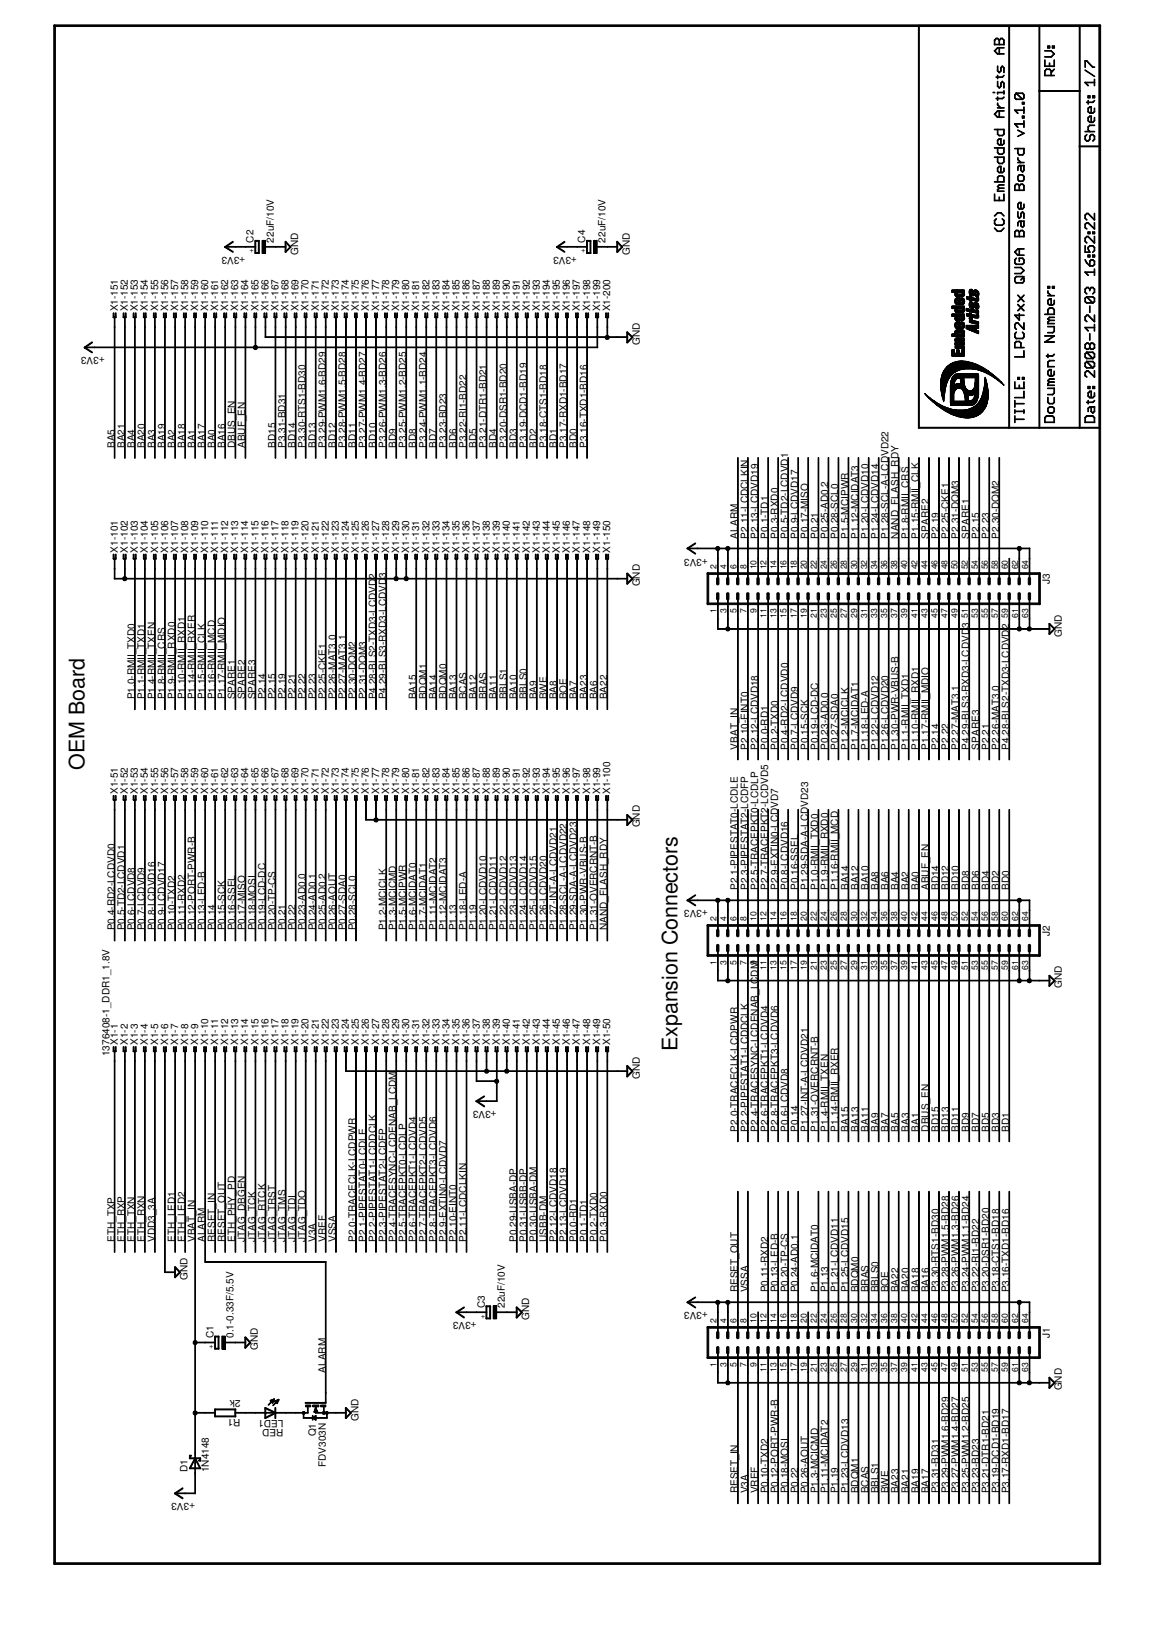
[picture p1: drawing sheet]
<svg xmlns="http://www.w3.org/2000/svg" width="210mm" height="297mm" viewBox="0 0 210 297" stroke-linecap="round" stroke-linejoin="round" font-family="sans-serif">
<defs><g id="words">
<g font-size="3.9">
<text x="15.4" y="140" transform="rotate(-90 15.4 140)">OEM Board</text>
<text x="123.2" y="191.2" transform="rotate(-90 123.2 191.2)">Expansion Connectors</text>
</g>
<g font-size="1.8">
<text x="44.6" y="46.7" transform="rotate(-180 44.6 46.7)">+3V3</text>
<text x="46.1" y="44.1" transform="rotate(-90 46.1 44.1)">C2</text>
<text x="49.8" y="44.1" transform="rotate(-90 49.8 44.1)">22uF/10V</text>
<text x="54.2" y="46.3" transform="rotate(-90 54.2 46.3)">GND</text>
<text x="104.9" y="46.7" transform="rotate(-180 104.9 46.7)">+3V3</text>
<text x="106.4" y="44.1" transform="rotate(-90 106.4 44.1)">C4</text>
<text x="110.1" y="44.1" transform="rotate(-90 110.1 44.1)">22uF/10V</text>
<text x="114.6" y="46.3" transform="rotate(-90 114.6 46.3)">GND</text>
<text x="21.4" y="56.6" transform="rotate(-90 21.4 56.6)">X1-151</text>
<text x="23.2" y="56.6" transform="rotate(-90 23.2 56.6)">X1-152</text>
<text x="25.1" y="56.6" transform="rotate(-90 25.1 56.6)">X1-153</text>
<text x="26.9" y="56.6" transform="rotate(-90 26.9 56.6)">X1-154</text>
<text x="28.7" y="56.6" transform="rotate(-90 28.7 56.6)">X1-155</text>
<text x="30.6" y="56.6" transform="rotate(-90 30.6 56.6)">X1-156</text>
<text x="32.4" y="56.6" transform="rotate(-90 32.4 56.6)">X1-157</text>
<text x="34.2" y="56.6" transform="rotate(-90 34.2 56.6)">X1-158</text>
<text x="36" y="56.6" transform="rotate(-90 36 56.6)">X1-159</text>
<text x="37.9" y="56.6" transform="rotate(-90 37.9 56.6)">X1-160</text>
<text x="39.7" y="56.6" transform="rotate(-90 39.7 56.6)">X1-161</text>
<text x="41.5" y="56.6" transform="rotate(-90 41.5 56.6)">X1-162</text>
<text x="43.3" y="56.6" transform="rotate(-90 43.3 56.6)">X1-163</text>
<text x="45.2" y="56.6" transform="rotate(-90 45.2 56.6)">X1-164</text>
<text x="47" y="56.6" transform="rotate(-90 47 56.6)">X1-165</text>
<text x="48.9" y="56.6" transform="rotate(-90 48.9 56.6)">X1-166</text>
<text x="50.7" y="56.6" transform="rotate(-90 50.7 56.6)">X1-167</text>
<text x="52.5" y="56.6" transform="rotate(-90 52.5 56.6)">X1-168</text>
<text x="54.3" y="56.6" transform="rotate(-90 54.3 56.6)">X1-169</text>
<text x="56.1" y="56.6" transform="rotate(-90 56.1 56.6)">X1-170</text>
<text x="58" y="56.6" transform="rotate(-90 58 56.6)">X1-171</text>
<text x="59.8" y="56.6" transform="rotate(-90 59.8 56.6)">X1-172</text>
<text x="61.6" y="56.6" transform="rotate(-90 61.6 56.6)">X1-173</text>
<text x="63.5" y="56.6" transform="rotate(-90 63.5 56.6)">X1-174</text>
<text x="65.3" y="56.6" transform="rotate(-90 65.3 56.6)">X1-175</text>
<text x="67.1" y="56.6" transform="rotate(-90 67.1 56.6)">X1-176</text>
<text x="69" y="56.6" transform="rotate(-90 69 56.6)">X1-177</text>
<text x="70.8" y="56.6" transform="rotate(-90 70.8 56.6)">X1-178</text>
<text x="72.6" y="56.6" transform="rotate(-90 72.6 56.6)">X1-179</text>
<text x="74.4" y="56.6" transform="rotate(-90 74.4 56.6)">X1-180</text>
<text x="76.2" y="56.6" transform="rotate(-90 76.2 56.6)">X1-181</text>
<text x="78.1" y="56.6" transform="rotate(-90 78.1 56.6)">X1-182</text>
<text x="79.9" y="56.6" transform="rotate(-90 79.9 56.6)">X1-183</text>
<text x="81.7" y="56.6" transform="rotate(-90 81.7 56.6)">X1-184</text>
<text x="83.6" y="56.6" transform="rotate(-90 83.6 56.6)">X1-185</text>
<text x="85.4" y="56.6" transform="rotate(-90 85.4 56.6)">X1-186</text>
<text x="87.2" y="56.6" transform="rotate(-90 87.2 56.6)">X1-187</text>
<text x="89.1" y="56.6" transform="rotate(-90 89.1 56.6)">X1-188</text>
<text x="90.9" y="56.6" transform="rotate(-90 90.9 56.6)">X1-189</text>
<text x="92.7" y="56.6" transform="rotate(-90 92.7 56.6)">X1-190</text>
<text x="94.5" y="56.6" transform="rotate(-90 94.5 56.6)">X1-191</text>
<text x="96.4" y="56.6" transform="rotate(-90 96.4 56.6)">X1-192</text>
<text x="98.2" y="56.6" transform="rotate(-90 98.2 56.6)">X1-193</text>
<text x="100" y="56.6" transform="rotate(-90 100 56.6)">X1-194</text>
<text x="101.9" y="56.6" transform="rotate(-90 101.9 56.6)">X1-195</text>
<text x="103.7" y="56.6" transform="rotate(-90 103.7 56.6)">X1-196</text>
<text x="105.5" y="56.6" transform="rotate(-90 105.5 56.6)">X1-197</text>
<text x="107.4" y="56.6" transform="rotate(-90 107.4 56.6)">X1-198</text>
<text x="109.2" y="56.6" transform="rotate(-90 109.2 56.6)">X1-199</text>
<text x="111" y="56.6" transform="rotate(-90 111 56.6)">X1-200</text>
<text x="19" y="65" transform="rotate(-180 19 65)">+3V3</text>
<text x="116.4" y="62.7" transform="rotate(-90 116.4 62.7)">GND</text>
<text x="20.9" y="81.5" transform="rotate(-90 20.9 81.5)">BA5</text>
<text x="22.7" y="81.5" transform="rotate(-90 22.7 81.5)">BA21</text>
<text x="24.5" y="81.5" transform="rotate(-90 24.5 81.5)">BA4</text>
<text x="26.3" y="81.5" transform="rotate(-90 26.3 81.5)">BA20</text>
<text x="28.2" y="81.5" transform="rotate(-90 28.2 81.5)">BA3</text>
<text x="30" y="81.5" transform="rotate(-90 30 81.5)">BA19</text>
<text x="31.8" y="81.5" transform="rotate(-90 31.8 81.5)">BA2</text>
<text x="33.7" y="81.5" transform="rotate(-90 33.7 81.5)">BA18</text>
<text x="35.5" y="81.5" transform="rotate(-90 35.5 81.5)">BA1</text>
<text x="37.3" y="81.5" transform="rotate(-90 37.3 81.5)">BA17</text>
<text x="39.2" y="81.5" transform="rotate(-90 39.2 81.5)">BA0</text>
<text x="41" y="81.5" transform="rotate(-90 41 81.5)">BA16</text>
<text x="42.8" y="81.5" transform="rotate(-90 42.8 81.5)">DBUS_EN</text>
<text x="44.6" y="81.5" transform="rotate(-90 44.6 81.5)">ABUF_EN</text>
<text x="50.1" y="81.5" transform="rotate(-90 50.1 81.5)">BD15</text>
<text x="51.9" y="81.5" transform="rotate(-90 51.9 81.5)">P3.31-BD31</text>
<text x="53.8" y="81.5" transform="rotate(-90 53.8 81.5)">BD14</text>
<text x="55.6" y="81.5" transform="rotate(-90 55.6 81.5)">P3.30-RTS1-BD30</text>
<text x="57.4" y="81.5" transform="rotate(-90 57.4 81.5)">BD13</text>
<text x="59.3" y="81.5" transform="rotate(-90 59.3 81.5)">P3.29-PWM1.6-BD29</text>
<text x="61.1" y="81.5" transform="rotate(-90 61.1 81.5)">BD12</text>
<text x="62.9" y="81.5" transform="rotate(-90 62.9 81.5)">P3.28-PWM1.5-BD28</text>
<text x="64.7" y="81.5" transform="rotate(-90 64.7 81.5)">BD11</text>
<text x="66.6" y="81.5" transform="rotate(-90 66.6 81.5)">P3.27-PWM1.4-BD27</text>
<text x="68.4" y="81.5" transform="rotate(-90 68.4 81.5)">BD10</text>
<text x="70.2" y="81.5" transform="rotate(-90 70.2 81.5)">P3.26-PWM1.3-BD26</text>
<text x="72.1" y="81.5" transform="rotate(-90 72.1 81.5)">BD9</text>
<text x="73.9" y="81.5" transform="rotate(-90 73.9 81.5)">P3.25-PWM1.2-BD25</text>
<text x="75.7" y="81.5" transform="rotate(-90 75.7 81.5)">BD8</text>
<text x="77.6" y="81.5" transform="rotate(-90 77.6 81.5)">P3.24-PWM1.1-BD24</text>
<text x="79.4" y="81.5" transform="rotate(-90 79.4 81.5)">BD7</text>
<text x="81.2" y="81.5" transform="rotate(-90 81.2 81.5)">P3.23-BD23</text>
<text x="83" y="81.5" transform="rotate(-90 83 81.5)">BD6</text>
<text x="84.8" y="81.5" transform="rotate(-90 84.8 81.5)">P3.22-RI1-BD22</text>
<text x="86.7" y="81.5" transform="rotate(-90 86.7 81.5)">BD5</text>
<text x="88.5" y="81.5" transform="rotate(-90 88.5 81.5)">P3.21-DTR1-BD21</text>
<text x="90.3" y="81.5" transform="rotate(-90 90.3 81.5)">BD4</text>
<text x="92.2" y="81.5" transform="rotate(-90 92.2 81.5)">P3.20-DSR1-BD20</text>
<text x="94" y="81.5" transform="rotate(-90 94 81.5)">BD3</text>
<text x="95.8" y="81.5" transform="rotate(-90 95.8 81.5)">P3.19-DCD1-BD19</text>
<text x="97.7" y="81.5" transform="rotate(-90 97.7 81.5)">BD2</text>
<text x="99.5" y="81.5" transform="rotate(-90 99.5 81.5)">P3.18-CTS1-BD18</text>
<text x="101.3" y="81.5" transform="rotate(-90 101.3 81.5)">BD1</text>
<text x="103.1" y="81.5" transform="rotate(-90 103.1 81.5)">P3.17-RXD1-BD17</text>
<text x="104.9" y="81.5" transform="rotate(-90 104.9 81.5)">BD0</text>
<text x="106.8" y="81.5" transform="rotate(-90 106.8 81.5)">P3.16-TXD1-BD16</text>
<text x="21.4" y="100.5" transform="rotate(-90 21.4 100.5)">X1-101</text>
<text x="23.2" y="100.5" transform="rotate(-90 23.2 100.5)">X1-102</text>
<text x="25.1" y="100.5" transform="rotate(-90 25.1 100.5)">X1-103</text>
<text x="26.9" y="100.5" transform="rotate(-90 26.9 100.5)">X1-104</text>
<text x="28.7" y="100.5" transform="rotate(-90 28.7 100.5)">X1-105</text>
<text x="30.6" y="100.5" transform="rotate(-90 30.6 100.5)">X1-106</text>
<text x="32.4" y="100.5" transform="rotate(-90 32.4 100.5)">X1-107</text>
<text x="34.2" y="100.5" transform="rotate(-90 34.2 100.5)">X1-108</text>
<text x="36" y="100.5" transform="rotate(-90 36 100.5)">X1-109</text>
<text x="37.9" y="100.5" transform="rotate(-90 37.9 100.5)">X1-110</text>
<text x="39.7" y="100.5" transform="rotate(-90 39.7 100.5)">X1-111</text>
<text x="41.5" y="100.5" transform="rotate(-90 41.5 100.5)">X1-112</text>
<text x="43.3" y="100.5" transform="rotate(-90 43.3 100.5)">X1-113</text>
<text x="45.2" y="100.5" transform="rotate(-90 45.2 100.5)">X1-114</text>
<text x="47" y="100.5" transform="rotate(-90 47 100.5)">X1-115</text>
<text x="48.9" y="100.5" transform="rotate(-90 48.9 100.5)">X1-116</text>
<text x="50.7" y="100.5" transform="rotate(-90 50.7 100.5)">X1-117</text>
<text x="52.5" y="100.5" transform="rotate(-90 52.5 100.5)">X1-118</text>
<text x="54.3" y="100.5" transform="rotate(-90 54.3 100.5)">X1-119</text>
<text x="56.1" y="100.5" transform="rotate(-90 56.1 100.5)">X1-120</text>
<text x="58" y="100.5" transform="rotate(-90 58 100.5)">X1-121</text>
<text x="59.8" y="100.5" transform="rotate(-90 59.8 100.5)">X1-122</text>
<text x="61.6" y="100.5" transform="rotate(-90 61.6 100.5)">X1-123</text>
<text x="63.5" y="100.5" transform="rotate(-90 63.5 100.5)">X1-124</text>
<text x="65.3" y="100.5" transform="rotate(-90 65.3 100.5)">X1-125</text>
<text x="67.1" y="100.5" transform="rotate(-90 67.1 100.5)">X1-126</text>
<text x="69" y="100.5" transform="rotate(-90 69 100.5)">X1-127</text>
<text x="70.8" y="100.5" transform="rotate(-90 70.8 100.5)">X1-128</text>
<text x="72.6" y="100.5" transform="rotate(-90 72.6 100.5)">X1-129</text>
<text x="74.4" y="100.5" transform="rotate(-90 74.4 100.5)">X1-130</text>
<text x="76.2" y="100.5" transform="rotate(-90 76.2 100.5)">X1-131</text>
<text x="78.1" y="100.5" transform="rotate(-90 78.1 100.5)">X1-132</text>
<text x="79.9" y="100.5" transform="rotate(-90 79.9 100.5)">X1-133</text>
<text x="81.7" y="100.5" transform="rotate(-90 81.7 100.5)">X1-134</text>
<text x="83.6" y="100.5" transform="rotate(-90 83.6 100.5)">X1-135</text>
<text x="85.4" y="100.5" transform="rotate(-90 85.4 100.5)">X1-136</text>
<text x="87.2" y="100.5" transform="rotate(-90 87.2 100.5)">X1-137</text>
<text x="89.1" y="100.5" transform="rotate(-90 89.1 100.5)">X1-138</text>
<text x="90.9" y="100.5" transform="rotate(-90 90.9 100.5)">X1-139</text>
<text x="92.7" y="100.5" transform="rotate(-90 92.7 100.5)">X1-140</text>
<text x="94.5" y="100.5" transform="rotate(-90 94.5 100.5)">X1-141</text>
<text x="96.4" y="100.5" transform="rotate(-90 96.4 100.5)">X1-142</text>
<text x="98.2" y="100.5" transform="rotate(-90 98.2 100.5)">X1-143</text>
<text x="100" y="100.5" transform="rotate(-90 100 100.5)">X1-144</text>
<text x="101.9" y="100.5" transform="rotate(-90 101.9 100.5)">X1-145</text>
<text x="103.7" y="100.5" transform="rotate(-90 103.7 100.5)">X1-146</text>
<text x="105.5" y="100.5" transform="rotate(-90 105.5 100.5)">X1-147</text>
<text x="107.4" y="100.5" transform="rotate(-90 107.4 100.5)">X1-148</text>
<text x="109.2" y="100.5" transform="rotate(-90 109.2 100.5)">X1-149</text>
<text x="111" y="100.5" transform="rotate(-90 111 100.5)">X1-150</text>
<text x="128.7" y="101.6" transform="rotate(-180 128.7 101.6)">+3V3</text>
<text x="134.2" y="98" transform="rotate(-90 134.2 98)">ALARM</text>
<text x="136.1" y="98" transform="rotate(-90 136.1 98)">P2.11-LCDCLKIN</text>
<text x="137.9" y="98" transform="rotate(-90 137.9 98)">P2.13-LCDVD19</text>
<text x="139.7" y="98" transform="rotate(-90 139.7 98)">P0.1-TD1</text>
<text x="141.5" y="98" transform="rotate(-90 141.5 98)">P0.3-RXD0</text>
<text x="143.3" y="98" transform="rotate(-90 143.3 98)">P0.5-TD2-LCDVD1</text>
<text x="145.2" y="98" transform="rotate(-90 145.2 98)">P0.9-LCDVD17</text>
<text x="147" y="98" transform="rotate(-90 147 98)">P0.17-MISO</text>
<text x="148.8" y="98" transform="rotate(-90 148.8 98)">P0.21</text>
<text x="150.7" y="98" transform="rotate(-90 150.7 98)">P0.25-AD0.2</text>
<text x="152.5" y="98" transform="rotate(-90 152.5 98)">P0.28-SCL0</text>
<text x="154.3" y="98" transform="rotate(-90 154.3 98)">P1.5-MCIPWR</text>
<text x="156.2" y="98" transform="rotate(-90 156.2 98)">P1.12-MCIDAT3</text>
<text x="158" y="98" transform="rotate(-90 158 98)">P1.20-LCDVD10</text>
<text x="159.8" y="98" transform="rotate(-90 159.8 98)">P1.24-LCDVD14</text>
<text x="161.6" y="98" transform="rotate(-90 161.6 98)">P1.28-SCL-A-LCDVD22</text>
<text x="163.4" y="98" transform="rotate(-90 163.4 98)">NAND_FLASH_RDY</text>
<text x="165.3" y="98" transform="rotate(-90 165.3 98)">P1.8-RMII_CRS</text>
<text x="167.1" y="98" transform="rotate(-90 167.1 98)">P1.15-RMII_CLK</text>
<text x="169" y="98" transform="rotate(-90 169 98)">SPARE2</text>
<text x="170.8" y="98" transform="rotate(-90 170.8 98)">P2.19</text>
<text x="172.6" y="98" transform="rotate(-90 172.6 98)">P2.25-CKE1</text>
<text x="174.4" y="98" transform="rotate(-90 174.4 98)">P2.31-DQM3</text>
<text x="176.3" y="98" transform="rotate(-90 176.3 98)">SPARE1</text>
<text x="178.1" y="98" transform="rotate(-90 178.1 98)">P2.15</text>
<text x="179.9" y="98" transform="rotate(-90 179.9 98)">P2.23</text>
<text x="181.7" y="98" transform="rotate(-90 181.7 98)">P2.30-DQM2</text>
<text x="116.4" y="106.6" transform="rotate(-90 116.4 106.6)">GND</text>
<text x="191" y="106.3" transform="rotate(-90 191 106.3)">J3</text>
<text x="193.2" y="115.8" transform="rotate(-90 193.2 115.8)">GND</text>
<text x="24.5" y="127.2" transform="rotate(-90 24.5 127.2)">P1.0-RMII_TXD0</text>
<text x="26.3" y="127.2" transform="rotate(-90 26.3 127.2)">P1.1-RMII_TXD1</text>
<text x="28.2" y="127.2" transform="rotate(-90 28.2 127.2)">P1.4-RMII_TXEN</text>
<text x="30" y="127.2" transform="rotate(-90 30 127.2)">P1.8-RMII_CRS</text>
<text x="31.8" y="127.2" transform="rotate(-90 31.8 127.2)">P1.9-RMII_RXD0</text>
<text x="33.7" y="127.2" transform="rotate(-90 33.7 127.2)">P1.10-RMII_RXD1</text>
<text x="35.5" y="127.2" transform="rotate(-90 35.5 127.2)">P1.14-RMII_RXER</text>
<text x="37.3" y="127.2" transform="rotate(-90 37.3 127.2)">P1.15-RMII_CLK</text>
<text x="39.2" y="127.2" transform="rotate(-90 39.2 127.2)">P1.16-RMII_MCD</text>
<text x="41" y="127.2" transform="rotate(-90 41 127.2)">P1.17-RMII_MDIO</text>
<text x="42.8" y="127.2" transform="rotate(-90 42.8 127.2)">SPARE1</text>
<text x="44.6" y="127.2" transform="rotate(-90 44.6 127.2)">SPARE2</text>
<text x="46.5" y="127.2" transform="rotate(-90 46.5 127.2)">SPARE3</text>
<text x="48.3" y="127.2" transform="rotate(-90 48.3 127.2)">P2.14</text>
<text x="50.1" y="127.2" transform="rotate(-90 50.1 127.2)">P2.15</text>
<text x="51.9" y="127.2" transform="rotate(-90 51.9 127.2)">P2.19</text>
<text x="53.8" y="127.2" transform="rotate(-90 53.8 127.2)">P2.21</text>
<text x="55.6" y="127.2" transform="rotate(-90 55.6 127.2)">P2.22</text>
<text x="57.4" y="127.2" transform="rotate(-90 57.4 127.2)">P2.23</text>
<text x="59.3" y="127.2" transform="rotate(-90 59.3 127.2)">P2.25-CKE1</text>
<text x="61.1" y="127.2" transform="rotate(-90 61.1 127.2)">P2.26-MAT3.0</text>
<text x="62.9" y="127.2" transform="rotate(-90 62.9 127.2)">P2.27-MAT3.1</text>
<text x="64.7" y="127.2" transform="rotate(-90 64.7 127.2)">P2.30-DQM2</text>
<text x="66.6" y="127.2" transform="rotate(-90 66.6 127.2)">P2.31-DQM3</text>
<text x="68.4" y="127.2" transform="rotate(-90 68.4 127.2)">P4.28-BLS2-TXD3-LCDVD2</text>
<text x="70.2" y="127.2" transform="rotate(-90 70.2 127.2)">P4.29-BLS3-RXD3-LCDVD3</text>
<text x="75.7" y="127.2" transform="rotate(-90 75.7 127.2)">BA15</text>
<text x="77.6" y="127.2" transform="rotate(-90 77.6 127.2)">BDQM1</text>
<text x="79.4" y="127.2" transform="rotate(-90 79.4 127.2)">BA14</text>
<text x="81.2" y="127.2" transform="rotate(-90 81.2 127.2)">BDQM0</text>
<text x="83" y="127.2" transform="rotate(-90 83 127.2)">BA13</text>
<text x="84.8" y="127.2" transform="rotate(-90 84.8 127.2)">BCAS</text>
<text x="86.7" y="127.2" transform="rotate(-90 86.7 127.2)">BA12</text>
<text x="88.5" y="127.2" transform="rotate(-90 88.5 127.2)">BRAS</text>
<text x="90.3" y="127.2" transform="rotate(-90 90.3 127.2)">BA11</text>
<text x="92.2" y="127.2" transform="rotate(-90 92.2 127.2)">BBLS1</text>
<text x="94" y="127.2" transform="rotate(-90 94 127.2)">BA10</text>
<text x="95.8" y="127.2" transform="rotate(-90 95.8 127.2)">BBLS0</text>
<text x="97.7" y="127.2" transform="rotate(-90 97.7 127.2)">BA9</text>
<text x="99.5" y="127.2" transform="rotate(-90 99.5 127.2)">BWE</text>
<text x="101.3" y="127.2" transform="rotate(-90 101.3 127.2)">BA8</text>
<text x="103.1" y="127.2" transform="rotate(-90 103.1 127.2)">BOE</text>
<text x="104.9" y="127.2" transform="rotate(-90 104.9 127.2)">BA7</text>
<text x="106.8" y="127.2" transform="rotate(-90 106.8 127.2)">BA23</text>
<text x="108.6" y="127.2" transform="rotate(-90 108.6 127.2)">BA6</text>
<text x="110.4" y="127.2" transform="rotate(-90 110.4 127.2)">BA22</text>
<text x="134.2" y="136.4" transform="rotate(-90 134.2 136.4)">VBAT_IN</text>
<text x="136.1" y="136.4" transform="rotate(-90 136.1 136.4)">P2.10-EINT0</text>
<text x="137.9" y="136.4" transform="rotate(-90 137.9 136.4)">P2.12-LCDVD18</text>
<text x="139.7" y="136.4" transform="rotate(-90 139.7 136.4)">P0.0-RD1</text>
<text x="141.5" y="136.4" transform="rotate(-90 141.5 136.4)">P0.2-TXD0</text>
<text x="143.3" y="136.4" transform="rotate(-90 143.3 136.4)">P0.4-RD2-LCDVD0</text>
<text x="145.2" y="136.4" transform="rotate(-90 145.2 136.4)">P0.7-LCDVD9</text>
<text x="147" y="136.4" transform="rotate(-90 147 136.4)">P0.15-SCK</text>
<text x="148.8" y="136.4" transform="rotate(-90 148.8 136.4)">P0.19-LCD-DC</text>
<text x="150.7" y="136.4" transform="rotate(-90 150.7 136.4)">P0.23-AD0.0</text>
<text x="152.5" y="136.4" transform="rotate(-90 152.5 136.4)">P0.27-SDA0</text>
<text x="154.3" y="136.4" transform="rotate(-90 154.3 136.4)">P1.2-MCICLK</text>
<text x="156.2" y="136.4" transform="rotate(-90 156.2 136.4)">P1.7-MCIDAT1</text>
<text x="158" y="136.4" transform="rotate(-90 158 136.4)">P1.18-LED-A</text>
<text x="159.8" y="136.4" transform="rotate(-90 159.8 136.4)">P1.22-LCDVD12</text>
<text x="161.6" y="136.4" transform="rotate(-90 161.6 136.4)">P1.26-LCDVD20</text>
<text x="163.4" y="136.4" transform="rotate(-90 163.4 136.4)">P1.30-PWR-VBUS-B</text>
<text x="165.3" y="136.4" transform="rotate(-90 165.3 136.4)">P1.1-RMII_TXD1</text>
<text x="167.1" y="136.4" transform="rotate(-90 167.1 136.4)">P1.10-RMII_RXD1</text>
<text x="169" y="136.4" transform="rotate(-90 169 136.4)">P1.17-RMII_MDIO</text>
<text x="170.8" y="136.4" transform="rotate(-90 170.8 136.4)">P2.14</text>
<text x="172.6" y="136.4" transform="rotate(-90 172.6 136.4)">P2.22</text>
<text x="174.4" y="136.4" transform="rotate(-90 174.4 136.4)">P2.27-MAT3.1</text>
<text x="176.3" y="136.4" transform="rotate(-90 176.3 136.4)">P4.29-BLS3-RXD3-LCDVD3</text>
<text x="178.1" y="136.4" transform="rotate(-90 178.1 136.4)">SPARE3</text>
<text x="179.9" y="136.4" transform="rotate(-90 179.9 136.4)">P2.21</text>
<text x="181.7" y="136.4" transform="rotate(-90 181.7 136.4)">P2.26-MAT3.0</text>
<text x="183.6" y="136.4" transform="rotate(-90 183.6 136.4)">P4.28-BLS2-TXD3-LCDVD2</text>
<text x="21.4" y="144.4" transform="rotate(-90 21.4 144.4)">X1-51</text>
<text x="23.2" y="144.4" transform="rotate(-90 23.2 144.4)">X1-52</text>
<text x="25.1" y="144.4" transform="rotate(-90 25.1 144.4)">X1-53</text>
<text x="26.9" y="144.4" transform="rotate(-90 26.9 144.4)">X1-54</text>
<text x="28.7" y="144.4" transform="rotate(-90 28.7 144.4)">X1-55</text>
<text x="30.6" y="144.4" transform="rotate(-90 30.6 144.4)">X1-56</text>
<text x="32.4" y="144.4" transform="rotate(-90 32.4 144.4)">X1-57</text>
<text x="34.2" y="144.4" transform="rotate(-90 34.2 144.4)">X1-58</text>
<text x="36" y="144.4" transform="rotate(-90 36 144.4)">X1-59</text>
<text x="37.9" y="144.4" transform="rotate(-90 37.9 144.4)">X1-60</text>
<text x="39.7" y="144.4" transform="rotate(-90 39.7 144.4)">X1-61</text>
<text x="41.5" y="144.4" transform="rotate(-90 41.5 144.4)">X1-62</text>
<text x="43.3" y="144.4" transform="rotate(-90 43.3 144.4)">X1-63</text>
<text x="45.2" y="144.4" transform="rotate(-90 45.2 144.4)">X1-64</text>
<text x="47" y="144.4" transform="rotate(-90 47 144.4)">X1-65</text>
<text x="48.9" y="144.4" transform="rotate(-90 48.9 144.4)">X1-66</text>
<text x="50.7" y="144.4" transform="rotate(-90 50.7 144.4)">X1-67</text>
<text x="52.5" y="144.4" transform="rotate(-90 52.5 144.4)">X1-68</text>
<text x="54.3" y="144.4" transform="rotate(-90 54.3 144.4)">X1-69</text>
<text x="56.1" y="144.4" transform="rotate(-90 56.1 144.4)">X1-70</text>
<text x="58" y="144.4" transform="rotate(-90 58 144.4)">X1-71</text>
<text x="59.8" y="144.4" transform="rotate(-90 59.8 144.4)">X1-72</text>
<text x="61.6" y="144.4" transform="rotate(-90 61.6 144.4)">X1-73</text>
<text x="63.5" y="144.4" transform="rotate(-90 63.5 144.4)">X1-74</text>
<text x="65.3" y="144.4" transform="rotate(-90 65.3 144.4)">X1-75</text>
<text x="67.1" y="144.4" transform="rotate(-90 67.1 144.4)">X1-76</text>
<text x="69" y="144.4" transform="rotate(-90 69 144.4)">X1-77</text>
<text x="70.8" y="144.4" transform="rotate(-90 70.8 144.4)">X1-78</text>
<text x="72.6" y="144.4" transform="rotate(-90 72.6 144.4)">X1-79</text>
<text x="74.4" y="144.4" transform="rotate(-90 74.4 144.4)">X1-80</text>
<text x="76.2" y="144.4" transform="rotate(-90 76.2 144.4)">X1-81</text>
<text x="78.1" y="144.4" transform="rotate(-90 78.1 144.4)">X1-82</text>
<text x="79.9" y="144.4" transform="rotate(-90 79.9 144.4)">X1-83</text>
<text x="81.7" y="144.4" transform="rotate(-90 81.7 144.4)">X1-84</text>
<text x="83.6" y="144.4" transform="rotate(-90 83.6 144.4)">X1-85</text>
<text x="85.4" y="144.4" transform="rotate(-90 85.4 144.4)">X1-86</text>
<text x="87.2" y="144.4" transform="rotate(-90 87.2 144.4)">X1-87</text>
<text x="89.1" y="144.4" transform="rotate(-90 89.1 144.4)">X1-88</text>
<text x="90.9" y="144.4" transform="rotate(-90 90.9 144.4)">X1-89</text>
<text x="92.7" y="144.4" transform="rotate(-90 92.7 144.4)">X1-90</text>
<text x="94.5" y="144.4" transform="rotate(-90 94.5 144.4)">X1-91</text>
<text x="96.4" y="144.4" transform="rotate(-90 96.4 144.4)">X1-92</text>
<text x="98.2" y="144.4" transform="rotate(-90 98.2 144.4)">X1-93</text>
<text x="100" y="144.4" transform="rotate(-90 100 144.4)">X1-94</text>
<text x="101.9" y="144.4" transform="rotate(-90 101.9 144.4)">X1-95</text>
<text x="103.7" y="144.4" transform="rotate(-90 103.7 144.4)">X1-96</text>
<text x="105.5" y="144.4" transform="rotate(-90 105.5 144.4)">X1-97</text>
<text x="107.4" y="144.4" transform="rotate(-90 107.4 144.4)">X1-98</text>
<text x="109.2" y="144.4" transform="rotate(-90 109.2 144.4)">X1-99</text>
<text x="111" y="144.4" transform="rotate(-90 111 144.4)">X1-100</text>
<text x="116.4" y="150.5" transform="rotate(-90 116.4 150.5)">GND</text>
<text x="134.2" y="161.9" transform="rotate(-90 134.2 161.9)">P2.1-PIPESTAT0-LCDLE</text>
<text x="136.1" y="161.9" transform="rotate(-90 136.1 161.9)">P2.3-PIPESTAT2-LCDFP</text>
<text x="137.9" y="161.9" transform="rotate(-90 137.9 161.9)">P2.5-TRACEPKT0-LCDLP</text>
<text x="139.7" y="161.9" transform="rotate(-90 139.7 161.9)">P2.7-TRACEPKT2-LCDVD5</text>
<text x="141.5" y="161.9" transform="rotate(-90 141.5 161.9)">P2.9-EXTIN0-LCDVD7</text>
<text x="143.3" y="161.9" transform="rotate(-90 143.3 161.9)">P0.8-LCDVD16</text>
<text x="145.2" y="161.9" transform="rotate(-90 145.2 161.9)">P0.16-SSEL</text>
<text x="147" y="161.9" transform="rotate(-90 147 161.9)">P1.29-SDA-A-LCDVD23</text>
<text x="148.8" y="161.9" transform="rotate(-90 148.8 161.9)">P1.0-RMII_TXD0</text>
<text x="150.7" y="161.9" transform="rotate(-90 150.7 161.9)">P1.9-RMII_RXD0</text>
<text x="152.5" y="161.9" transform="rotate(-90 152.5 161.9)">P1.16-RMII_MCD</text>
<text x="154.3" y="161.9" transform="rotate(-90 154.3 161.9)">BA14</text>
<text x="156.2" y="161.9" transform="rotate(-90 156.2 161.9)">BA12</text>
<text x="158" y="161.9" transform="rotate(-90 158 161.9)">BA10</text>
<text x="159.8" y="161.9" transform="rotate(-90 159.8 161.9)">BA8</text>
<text x="161.6" y="161.9" transform="rotate(-90 161.6 161.9)">BA6</text>
<text x="163.4" y="161.9" transform="rotate(-90 163.4 161.9)">BA4</text>
<text x="165.3" y="161.9" transform="rotate(-90 165.3 161.9)">BA2</text>
<text x="167.1" y="161.9" transform="rotate(-90 167.1 161.9)">BA0</text>
<text x="169" y="161.9" transform="rotate(-90 169 161.9)">ABUF_EN</text>
<text x="170.8" y="161.9" transform="rotate(-90 170.8 161.9)">BD14</text>
<text x="172.6" y="161.9" transform="rotate(-90 172.6 161.9)">BD12</text>
<text x="174.4" y="161.9" transform="rotate(-90 174.4 161.9)">BD10</text>
<text x="176.3" y="161.9" transform="rotate(-90 176.3 161.9)">BD8</text>
<text x="178.1" y="161.9" transform="rotate(-90 178.1 161.9)">BD6</text>
<text x="179.9" y="161.9" transform="rotate(-90 179.9 161.9)">BD4</text>
<text x="181.7" y="161.9" transform="rotate(-90 181.7 161.9)">BD2</text>
<text x="183.6" y="161.9" transform="rotate(-90 183.6 161.9)">BD0</text>
<text x="128.7" y="165.6" transform="rotate(-180 128.7 165.6)">+3V3</text>
<text x="20.9" y="169.2" transform="rotate(-90 20.9 169.2)">P0.4-RD2-LCDVD0</text>
<text x="22.7" y="169.2" transform="rotate(-90 22.7 169.2)">P0.5-TD2-LCDVD1</text>
<text x="24.5" y="169.2" transform="rotate(-90 24.5 169.2)">P0.6-LCDVD8</text>
<text x="26.3" y="169.2" transform="rotate(-90 26.3 169.2)">P0.7-LCDVD9</text>
<text x="28.2" y="169.2" transform="rotate(-90 28.2 169.2)">P0.8-LCDVD16</text>
<text x="30" y="169.2" transform="rotate(-90 30 169.2)">P0.9-LCDVD17</text>
<text x="31.8" y="169.2" transform="rotate(-90 31.8 169.2)">P0.10-TXD2</text>
<text x="33.7" y="169.2" transform="rotate(-90 33.7 169.2)">P0.11-RXD2</text>
<text x="35.5" y="169.2" transform="rotate(-90 35.5 169.2)">P0.12-PORT-PWR-B</text>
<text x="37.3" y="169.2" transform="rotate(-90 37.3 169.2)">P0.13-LED-B</text>
<text x="39.2" y="169.2" transform="rotate(-90 39.2 169.2)">P0.14</text>
<text x="41" y="169.2" transform="rotate(-90 41 169.2)">P0.15-SCK</text>
<text x="42.8" y="169.2" transform="rotate(-90 42.8 169.2)">P0.16-SSEL</text>
<text x="44.6" y="169.2" transform="rotate(-90 44.6 169.2)">P0.17-MISO</text>
<text x="46.5" y="169.2" transform="rotate(-90 46.5 169.2)">P0.18-MOSI</text>
<text x="48.3" y="169.2" transform="rotate(-90 48.3 169.2)">P0.19-LCD-DC</text>
<text x="50.1" y="169.2" transform="rotate(-90 50.1 169.2)">P0.20-TP-CS</text>
<text x="51.9" y="169.2" transform="rotate(-90 51.9 169.2)">P0.21</text>
<text x="53.8" y="169.2" transform="rotate(-90 53.8 169.2)">P0.22</text>
<text x="55.6" y="169.2" transform="rotate(-90 55.6 169.2)">P0.23-AD0.0</text>
<text x="57.4" y="169.2" transform="rotate(-90 57.4 169.2)">P0.24-AD0.1</text>
<text x="59.3" y="169.2" transform="rotate(-90 59.3 169.2)">P0.25-AD0.2</text>
<text x="61.1" y="169.2" transform="rotate(-90 61.1 169.2)">P0.26-AOUT</text>
<text x="62.9" y="169.2" transform="rotate(-90 62.9 169.2)">P0.27-SDA0</text>
<text x="64.7" y="169.2" transform="rotate(-90 64.7 169.2)">P0.28-SCL0</text>
<text x="70.2" y="169.2" transform="rotate(-90 70.2 169.2)">P1.2-MCICLK</text>
<text x="72.1" y="169.2" transform="rotate(-90 72.1 169.2)">P1.3-MCICMD</text>
<text x="73.9" y="169.2" transform="rotate(-90 73.9 169.2)">P1.5-MCIPWR</text>
<text x="75.7" y="169.2" transform="rotate(-90 75.7 169.2)">P1.6-MCIDAT0</text>
<text x="77.6" y="169.2" transform="rotate(-90 77.6 169.2)">P1.7-MCIDAT1</text>
<text x="79.4" y="169.2" transform="rotate(-90 79.4 169.2)">P1.11-MCIDAT2</text>
<text x="81.2" y="169.2" transform="rotate(-90 81.2 169.2)">P1.12-MCIDAT3</text>
<text x="83" y="169.2" transform="rotate(-90 83 169.2)">P1.13</text>
<text x="84.8" y="169.2" transform="rotate(-90 84.8 169.2)">P1.18-LED-A</text>
<text x="86.7" y="169.2" transform="rotate(-90 86.7 169.2)">P1.19</text>
<text x="88.5" y="169.2" transform="rotate(-90 88.5 169.2)">P1.20-LCDVD10</text>
<text x="90.3" y="169.2" transform="rotate(-90 90.3 169.2)">P1.21-LCDVD11</text>
<text x="92.2" y="169.2" transform="rotate(-90 92.2 169.2)">P1.22-LCDVD12</text>
<text x="94" y="169.2" transform="rotate(-90 94 169.2)">P1.23-LCDVD13</text>
<text x="95.8" y="169.2" transform="rotate(-90 95.8 169.2)">P1.24-LCDVD14</text>
<text x="97.7" y="169.2" transform="rotate(-90 97.7 169.2)">P1.25-LCDVD15</text>
<text x="99.5" y="169.2" transform="rotate(-90 99.5 169.2)">P1.26-LCDVD20</text>
<text x="101.3" y="169.2" transform="rotate(-90 101.3 169.2)">P1.27-INT-A-LCDVD21</text>
<text x="103.1" y="169.2" transform="rotate(-90 103.1 169.2)">P1.28-SCL-A-LCDVD22</text>
<text x="104.9" y="169.2" transform="rotate(-90 104.9 169.2)">P1.29-SDA-A-LCDVD23</text>
<text x="106.8" y="169.2" transform="rotate(-90 106.8 169.2)">P1.30-PWR-VBUS-B</text>
<text x="108.6" y="169.2" transform="rotate(-90 108.6 169.2)">P1.31-OVERCRNT-B</text>
<text x="110.4" y="169.2" transform="rotate(-90 110.4 169.2)">NAND_FLASH_RDY</text>
<text x="191" y="170.3" transform="rotate(-90 191 170.3)">J2</text>
<text x="193.2" y="179.7" transform="rotate(-90 193.2 179.7)">GND</text>
<text x="21.4" y="190.1" transform="rotate(-90 21.4 190.1)">X1-1</text>
<text x="23.2" y="190.1" transform="rotate(-90 23.2 190.1)">X1-2</text>
<text x="25.1" y="190.1" transform="rotate(-90 25.1 190.1)">X1-3</text>
<text x="26.9" y="190.1" transform="rotate(-90 26.9 190.1)">X1-4</text>
<text x="28.7" y="190.1" transform="rotate(-90 28.7 190.1)">X1-5</text>
<text x="30.6" y="190.1" transform="rotate(-90 30.6 190.1)">X1-6</text>
<text x="32.4" y="190.1" transform="rotate(-90 32.4 190.1)">X1-7</text>
<text x="34.2" y="190.1" transform="rotate(-90 34.2 190.1)">X1-8</text>
<text x="36" y="190.1" transform="rotate(-90 36 190.1)">X1-9</text>
<text x="37.9" y="190.1" transform="rotate(-90 37.9 190.1)">X1-10</text>
<text x="39.7" y="190.1" transform="rotate(-90 39.7 190.1)">X1-11</text>
<text x="41.5" y="190.1" transform="rotate(-90 41.5 190.1)">X1-12</text>
<text x="43.3" y="190.1" transform="rotate(-90 43.3 190.1)">X1-13</text>
<text x="45.2" y="190.1" transform="rotate(-90 45.2 190.1)">X1-14</text>
<text x="47" y="190.1" transform="rotate(-90 47 190.1)">X1-15</text>
<text x="48.9" y="190.1" transform="rotate(-90 48.9 190.1)">X1-16</text>
<text x="50.7" y="190.1" transform="rotate(-90 50.7 190.1)">X1-17</text>
<text x="52.5" y="190.1" transform="rotate(-90 52.5 190.1)">X1-18</text>
<text x="54.3" y="190.1" transform="rotate(-90 54.3 190.1)">X1-19</text>
<text x="56.1" y="190.1" transform="rotate(-90 56.1 190.1)">X1-20</text>
<text x="58" y="190.1" transform="rotate(-90 58 190.1)">X1-21</text>
<text x="59.8" y="190.1" transform="rotate(-90 59.8 190.1)">X1-22</text>
<text x="61.6" y="190.1" transform="rotate(-90 61.6 190.1)">X1-23</text>
<text x="63.5" y="190.1" transform="rotate(-90 63.5 190.1)">X1-24</text>
<text x="65.3" y="190.1" transform="rotate(-90 65.3 190.1)">X1-25</text>
<text x="67.1" y="190.1" transform="rotate(-90 67.1 190.1)">X1-26</text>
<text x="69" y="190.1" transform="rotate(-90 69 190.1)">X1-27</text>
<text x="70.8" y="190.1" transform="rotate(-90 70.8 190.1)">X1-28</text>
<text x="72.6" y="190.1" transform="rotate(-90 72.6 190.1)">X1-29</text>
<text x="74.4" y="190.1" transform="rotate(-90 74.4 190.1)">X1-30</text>
<text x="76.2" y="190.1" transform="rotate(-90 76.2 190.1)">X1-31</text>
<text x="78.1" y="190.1" transform="rotate(-90 78.1 190.1)">X1-32</text>
<text x="79.9" y="190.1" transform="rotate(-90 79.9 190.1)">X1-33</text>
<text x="81.7" y="190.1" transform="rotate(-90 81.7 190.1)">X1-34</text>
<text x="83.6" y="190.1" transform="rotate(-90 83.6 190.1)">X1-35</text>
<text x="85.4" y="190.1" transform="rotate(-90 85.4 190.1)">X1-36</text>
<text x="87.2" y="190.1" transform="rotate(-90 87.2 190.1)">X1-37</text>
<text x="89.1" y="190.1" transform="rotate(-90 89.1 190.1)">X1-38</text>
<text x="90.9" y="190.1" transform="rotate(-90 90.9 190.1)">X1-39</text>
<text x="92.7" y="190.1" transform="rotate(-90 92.7 190.1)">X1-40</text>
<text x="94.5" y="190.1" transform="rotate(-90 94.5 190.1)">X1-41</text>
<text x="96.4" y="190.1" transform="rotate(-90 96.4 190.1)">X1-42</text>
<text x="98.2" y="190.1" transform="rotate(-90 98.2 190.1)">X1-43</text>
<text x="100" y="190.1" transform="rotate(-90 100 190.1)">X1-44</text>
<text x="101.9" y="190.1" transform="rotate(-90 101.9 190.1)">X1-45</text>
<text x="103.7" y="190.1" transform="rotate(-90 103.7 190.1)">X1-46</text>
<text x="105.5" y="190.1" transform="rotate(-90 105.5 190.1)">X1-47</text>
<text x="107.4" y="190.1" transform="rotate(-90 107.4 190.1)">X1-48</text>
<text x="109.2" y="190.1" transform="rotate(-90 109.2 190.1)">X1-49</text>
<text x="111" y="190.1" transform="rotate(-90 111 190.1)">X1-50</text>
<text x="19.9" y="192.1" transform="rotate(-90 19.9 192.1)">1376408-1_DDR1_1.8V</text>
<text x="116.4" y="196.2" transform="rotate(-90 116.4 196.2)">GND</text>
<text x="90.3" y="202.1" transform="rotate(-180 90.3 202.1)">+3V3</text>
<text x="134.2" y="205.8" transform="rotate(-90 134.2 205.8)">P2.0-TRACECLK-LCDPWR</text>
<text x="136.1" y="205.8" transform="rotate(-90 136.1 205.8)">P2.2-PIPESTAT1-LCDDCLK</text>
<text x="137.9" y="205.8" transform="rotate(-90 137.9 205.8)">P2.4-TRACESYNC-LCDENAB_LCDM</text>
<text x="139.7" y="205.8" transform="rotate(-90 139.7 205.8)">P2.6-TRACEPKT1-LCDVD4</text>
<text x="141.5" y="205.8" transform="rotate(-90 141.5 205.8)">P2.8-TRACEPKT3-LCDVD6</text>
<text x="143.3" y="205.8" transform="rotate(-90 143.3 205.8)">P0.6-LCDVD8</text>
<text x="145.2" y="205.8" transform="rotate(-90 145.2 205.8)">P0.14</text>
<text x="147" y="205.8" transform="rotate(-90 147 205.8)">P1.27-INT-A-LCDVD21</text>
<text x="148.8" y="205.8" transform="rotate(-90 148.8 205.8)">P1.31-OVERCRNT-B</text>
<text x="150.7" y="205.8" transform="rotate(-90 150.7 205.8)">P1.4-RMII_TXEN</text>
<text x="152.5" y="205.8" transform="rotate(-90 152.5 205.8)">P1.14-RMII_RXER</text>
<text x="154.3" y="205.8" transform="rotate(-90 154.3 205.8)">BA15</text>
<text x="156.2" y="205.8" transform="rotate(-90 156.2 205.8)">BA13</text>
<text x="158" y="205.8" transform="rotate(-90 158 205.8)">BA11</text>
<text x="159.8" y="205.8" transform="rotate(-90 159.8 205.8)">BA9</text>
<text x="161.6" y="205.8" transform="rotate(-90 161.6 205.8)">BA7</text>
<text x="163.4" y="205.8" transform="rotate(-90 163.4 205.8)">BA5</text>
<text x="165.3" y="205.8" transform="rotate(-90 165.3 205.8)">BA3</text>
<text x="167.1" y="205.8" transform="rotate(-90 167.1 205.8)">BA1</text>
<text x="169" y="205.8" transform="rotate(-90 169 205.8)">DBUS_EN</text>
<text x="170.8" y="205.8" transform="rotate(-90 170.8 205.8)">BD15</text>
<text x="172.6" y="205.8" transform="rotate(-90 172.6 205.8)">BD13</text>
<text x="174.4" y="205.8" transform="rotate(-90 174.4 205.8)">BD11</text>
<text x="176.3" y="205.8" transform="rotate(-90 176.3 205.8)">BD9</text>
<text x="178.1" y="205.8" transform="rotate(-90 178.1 205.8)">BD7</text>
<text x="179.9" y="205.8" transform="rotate(-90 179.9 205.8)">BD5</text>
<text x="181.7" y="205.8" transform="rotate(-90 181.7 205.8)">BD3</text>
<text x="183.6" y="205.8" transform="rotate(-90 183.6 205.8)">BD1</text>
<text x="20.9" y="225.9" transform="rotate(-90 20.9 225.9)">ETH_TXP</text>
<text x="22.7" y="225.9" transform="rotate(-90 22.7 225.9)">ETH_RXP</text>
<text x="24.5" y="225.9" transform="rotate(-90 24.5 225.9)">ETH_TXN</text>
<text x="26.3" y="225.9" transform="rotate(-90 26.3 225.9)">ETH_RXN</text>
<text x="28.2" y="225.9" transform="rotate(-90 28.2 225.9)">VDD3_3A</text>
<text x="31.8" y="225.9" transform="rotate(-90 31.8 225.9)">ETH_LED1</text>
<text x="33.7" y="225.9" transform="rotate(-90 33.7 225.9)">ETH_LED2</text>
<text x="35.5" y="225.9" transform="rotate(-90 35.5 225.9)">VBAT_IN</text>
<text x="37.3" y="225.9" transform="rotate(-90 37.3 225.9)">ALARM</text>
<text x="39.2" y="225.9" transform="rotate(-90 39.2 225.9)">RESET_IN</text>
<text x="41" y="225.9" transform="rotate(-90 41 225.9)">RESET_OUT</text>
<text x="42.8" y="225.9" transform="rotate(-90 42.8 225.9)">ETH_PHY_PD</text>
<text x="44.6" y="225.9" transform="rotate(-90 44.6 225.9)">JTAG_DBGEN</text>
<text x="46.5" y="225.9" transform="rotate(-90 46.5 225.9)">JTAG_TCK</text>
<text x="48.3" y="225.9" transform="rotate(-90 48.3 225.9)">JTAG_RTCK</text>
<text x="50.1" y="225.9" transform="rotate(-90 50.1 225.9)">JTAG_TRST</text>
<text x="51.9" y="225.9" transform="rotate(-90 51.9 225.9)">JTAG_TMS</text>
<text x="53.8" y="225.9" transform="rotate(-90 53.8 225.9)">JTAG_TDI</text>
<text x="55.6" y="225.9" transform="rotate(-90 55.6 225.9)">JTAG_TDO</text>
<text x="57.4" y="225.9" transform="rotate(-90 57.4 225.9)">V3A</text>
<text x="59.3" y="225.9" transform="rotate(-90 59.3 225.9)">VREF</text>
<text x="61.1" y="225.9" transform="rotate(-90 61.1 225.9)">VSSA</text>
<text x="64.7" y="225.9" transform="rotate(-90 64.7 225.9)">P2.0-TRACECLK-LCDPWR</text>
<text x="66.6" y="225.9" transform="rotate(-90 66.6 225.9)">P2.1-PIPESTAT0-LCDLE</text>
<text x="68.4" y="225.9" transform="rotate(-90 68.4 225.9)">P2.2-PIPESTAT1-LCDDCLK</text>
<text x="70.2" y="225.9" transform="rotate(-90 70.2 225.9)">P2.3-PIPESTAT2-LCDFP</text>
<text x="72.1" y="225.9" transform="rotate(-90 72.1 225.9)">P2.4-TRACESYNC-LCDENAB_LCDM</text>
<text x="73.9" y="225.9" transform="rotate(-90 73.9 225.9)">P2.5-TRACEPKT0-LCDLP</text>
<text x="75.7" y="225.9" transform="rotate(-90 75.7 225.9)">P2.6-TRACEPKT1-LCDVD4</text>
<text x="77.6" y="225.9" transform="rotate(-90 77.6 225.9)">P2.7-TRACEPKT2-LCDVD5</text>
<text x="79.4" y="225.9" transform="rotate(-90 79.4 225.9)">P2.8-TRACEPKT3-LCDVD6</text>
<text x="81.2" y="225.9" transform="rotate(-90 81.2 225.9)">P2.9-EXTIN0-LCDVD7</text>
<text x="83" y="225.9" transform="rotate(-90 83 225.9)">P2.10-EINT0</text>
<text x="84.8" y="225.9" transform="rotate(-90 84.8 225.9)">P2.11-LCDCLKIN</text>
<text x="94" y="225.9" transform="rotate(-90 94 225.9)">P0.29-USBA-DP</text>
<text x="95.8" y="225.9" transform="rotate(-90 95.8 225.9)">P0.31-USBB-DP</text>
<text x="97.7" y="225.9" transform="rotate(-90 97.7 225.9)">P0.30-USBA-DM</text>
<text x="99.5" y="225.9" transform="rotate(-90 99.5 225.9)">USBB-DM</text>
<text x="101.3" y="225.9" transform="rotate(-90 101.3 225.9)">P2.12-LCDVD18</text>
<text x="103.1" y="225.9" transform="rotate(-90 103.1 225.9)">P2.13-LCDVD19</text>
<text x="104.9" y="225.9" transform="rotate(-90 104.9 225.9)">P0.0-RD1</text>
<text x="106.8" y="225.9" transform="rotate(-90 106.8 225.9)">P0.1-TD1</text>
<text x="108.6" y="225.9" transform="rotate(-90 108.6 225.9)">P0.2-TXD0</text>
<text x="110.4" y="225.9" transform="rotate(-90 110.4 225.9)">P0.3-RXD0</text>
<text x="34.1" y="232.8" transform="rotate(-90 34.1 232.8)">GND</text>
<text x="88.2" y="237.9" transform="rotate(-90 88.2 237.9)">C3</text>
<text x="91.8" y="237.9" transform="rotate(-90 91.8 237.9)">22uF/10V</text>
<text x="128.7" y="238.7" transform="rotate(-180 128.7 238.7)">+3V3</text>
<text x="134.2" y="235.1" transform="rotate(-90 134.2 235.1)">RESET_OUT</text>
<text x="136.1" y="235.1" transform="rotate(-90 136.1 235.1)">VSSA</text>
<text x="139.7" y="235.1" transform="rotate(-90 139.7 235.1)">P0.11-RXD2</text>
<text x="141.5" y="235.1" transform="rotate(-90 141.5 235.1)">P0.13-LED-B</text>
<text x="143.3" y="235.1" transform="rotate(-90 143.3 235.1)">P0.20-TP-CS</text>
<text x="145.2" y="235.1" transform="rotate(-90 145.2 235.1)">P0.24-AD0.1</text>
<text x="148.8" y="235.1" transform="rotate(-90 148.8 235.1)">P1.6-MCIDAT0</text>
<text x="150.7" y="235.1" transform="rotate(-90 150.7 235.1)">P1.13</text>
<text x="152.5" y="235.1" transform="rotate(-90 152.5 235.1)">P1.21-LCDVD11</text>
<text x="154.3" y="235.1" transform="rotate(-90 154.3 235.1)">P1.25-LCDVD15</text>
<text x="156.2" y="235.1" transform="rotate(-90 156.2 235.1)">BDQM0</text>
<text x="158" y="235.1" transform="rotate(-90 158 235.1)">BRAS</text>
<text x="159.8" y="235.1" transform="rotate(-90 159.8 235.1)">BBLS0</text>
<text x="161.6" y="235.1" transform="rotate(-90 161.6 235.1)">BOE</text>
<text x="163.4" y="235.1" transform="rotate(-90 163.4 235.1)">BA22</text>
<text x="165.3" y="235.1" transform="rotate(-90 165.3 235.1)">BA20</text>
<text x="167.1" y="235.1" transform="rotate(-90 167.1 235.1)">BA18</text>
<text x="169" y="235.1" transform="rotate(-90 169 235.1)">BA16</text>
<text x="170.8" y="235.1" transform="rotate(-90 170.8 235.1)">P3.30-RTS1-BD30</text>
<text x="172.6" y="235.1" transform="rotate(-90 172.6 235.1)">P3.28-PWM1.5-BD28</text>
<text x="174.4" y="235.1" transform="rotate(-90 174.4 235.1)">P3.26-PWM1.3-BD26</text>
<text x="176.3" y="235.1" transform="rotate(-90 176.3 235.1)">P3.24-PWM1.1-BD24</text>
<text x="178.1" y="235.1" transform="rotate(-90 178.1 235.1)">P3.22-RI1-BD22</text>
<text x="179.9" y="235.1" transform="rotate(-90 179.9 235.1)">P3.20-DSR1-BD20</text>
<text x="181.7" y="235.1" transform="rotate(-90 181.7 235.1)">P3.18-CTS1-BD18</text>
<text x="183.6" y="235.1" transform="rotate(-90 183.6 235.1)">P3.16-TXD1-BD16</text>
<text x="38.8" y="243.4" transform="rotate(-90 38.8 243.4)">C1</text>
<text x="42.5" y="243.4" transform="rotate(-90 42.5 243.4)">0.1-0.33F/5.5V</text>
<text x="46.9" y="245.6" transform="rotate(-90 46.9 245.6)">GND</text>
<text x="86.7" y="240.5" transform="rotate(-180 86.7 240.5)">+3V3</text>
<text x="96.3" y="240.1" transform="rotate(-90 96.3 240.1)">GND</text>
<text x="191" y="243.4" transform="rotate(-90 191 243.4)">J1</text>
<text x="59.3" y="249.7" transform="rotate(-90 59.3 249.7)">ALARM</text>
<text x="43.7" y="254.6" transform="rotate(-180 43.7 254.6)">2k</text>
<text x="193.2" y="252.9" transform="rotate(-90 193.2 252.9)">GND</text>
<text x="43.7" y="258.1" transform="rotate(-180 43.7 258.1)">R1</text>
<text x="51.6" y="258.3" transform="rotate(-180 51.6 258.3)">LED1</text>
<text x="51.6" y="259.8" transform="rotate(-180 51.6 259.8)">RED</text>
<text x="57.4" y="261.2" transform="rotate(-90 57.4 261.2)">Q1</text>
<text x="65.2" y="258.4" transform="rotate(-90 65.2 258.4)">GND</text>
<text x="34.1" y="267.8" transform="rotate(-90 34.1 267.8)">D1</text>
<text x="38" y="267.8" transform="rotate(-90 38 267.8)">1N4148</text>
<text x="59.3" y="266.8" transform="rotate(-90 59.3 266.8)">FDV303N</text>
<text x="35.5" y="273.5" transform="rotate(-180 35.5 273.5)">+3V3</text>
<text x="134.2" y="271.7" transform="rotate(-90 134.2 271.7)">RESET_IN</text>
<text x="136.1" y="271.7" transform="rotate(-90 136.1 271.7)">V3A</text>
<text x="137.9" y="271.7" transform="rotate(-90 137.9 271.7)">VREF</text>
<text x="139.7" y="271.7" transform="rotate(-90 139.7 271.7)">P0.10-TXD2</text>
<text x="141.5" y="271.7" transform="rotate(-90 141.5 271.7)">P0.12-PORT-PWR-B</text>
<text x="143.3" y="271.7" transform="rotate(-90 143.3 271.7)">P0.18-MOSI</text>
<text x="145.2" y="271.7" transform="rotate(-90 145.2 271.7)">P0.22</text>
<text x="147" y="271.7" transform="rotate(-90 147 271.7)">P0.26-AOUT</text>
<text x="148.8" y="271.7" transform="rotate(-90 148.8 271.7)">P1.3-MCICMD</text>
<text x="150.7" y="271.7" transform="rotate(-90 150.7 271.7)">P1.11-MCIDAT2</text>
<text x="152.5" y="271.7" transform="rotate(-90 152.5 271.7)">P1.19</text>
<text x="154.3" y="271.7" transform="rotate(-90 154.3 271.7)">P1.23-LCDVD13</text>
<text x="156.2" y="271.7" transform="rotate(-90 156.2 271.7)">BDQM1</text>
<text x="158" y="271.7" transform="rotate(-90 158 271.7)">BCAS</text>
<text x="159.8" y="271.7" transform="rotate(-90 159.8 271.7)">BBLS1</text>
<text x="161.6" y="271.7" transform="rotate(-90 161.6 271.7)">BWE</text>
<text x="163.4" y="271.7" transform="rotate(-90 163.4 271.7)">BA23</text>
<text x="165.3" y="271.7" transform="rotate(-90 165.3 271.7)">BA21</text>
<text x="167.1" y="271.7" transform="rotate(-90 167.1 271.7)">BA19</text>
<text x="169" y="271.7" transform="rotate(-90 169 271.7)">BA17</text>
<text x="170.8" y="271.7" transform="rotate(-90 170.8 271.7)">P3.31-BD31</text>
<text x="172.6" y="271.7" transform="rotate(-90 172.6 271.7)">P3.29-PWM1.6-BD29</text>
<text x="174.4" y="271.7" transform="rotate(-90 174.4 271.7)">P3.27-PWM1.4-BD27</text>
<text x="176.3" y="271.7" transform="rotate(-90 176.3 271.7)">P3.25-PWM1.2-BD25</text>
<text x="178.1" y="271.7" transform="rotate(-90 178.1 271.7)">P3.23-BD23</text>
<text x="179.9" y="271.7" transform="rotate(-90 179.9 271.7)">P3.21-DTR1-BD21</text>
<text x="181.7" y="271.7" transform="rotate(-90 181.7 271.7)">P3.19-DCD1-BD19</text>
<text x="183.6" y="271.7" transform="rotate(-90 183.6 271.7)">P3.17-RXD1-BD17</text>
</g>
<g font-size="1.6">
<text x="130.3" y="103.6" transform="rotate(-90 130.3 103.6)">2</text>
<text x="132.1" y="103.6" transform="rotate(-90 132.1 103.6)">4</text>
<text x="133.9" y="103.6" transform="rotate(-90 133.9 103.6)">6</text>
<text x="135.8" y="103.6" transform="rotate(-90 135.8 103.6)">8</text>
<text x="137.6" y="103.6" transform="rotate(-90 137.6 103.6)">10</text>
<text x="139.4" y="103.6" transform="rotate(-90 139.4 103.6)">12</text>
<text x="141.3" y="103.6" transform="rotate(-90 141.3 103.6)">14</text>
<text x="143.1" y="103.6" transform="rotate(-90 143.1 103.6)">16</text>
<text x="144.9" y="103.6" transform="rotate(-90 144.9 103.6)">18</text>
<text x="146.8" y="103.6" transform="rotate(-90 146.8 103.6)">20</text>
<text x="148.6" y="103.6" transform="rotate(-90 148.6 103.6)">22</text>
<text x="150.4" y="103.6" transform="rotate(-90 150.4 103.6)">24</text>
<text x="152.2" y="103.6" transform="rotate(-90 152.2 103.6)">26</text>
<text x="154.1" y="103.6" transform="rotate(-90 154.1 103.6)">28</text>
<text x="155.9" y="103.6" transform="rotate(-90 155.9 103.6)">30</text>
<text x="157.7" y="103.6" transform="rotate(-90 157.7 103.6)">32</text>
<text x="159.6" y="103.6" transform="rotate(-90 159.6 103.6)">34</text>
<text x="161.4" y="103.6" transform="rotate(-90 161.4 103.6)">36</text>
<text x="163.2" y="103.6" transform="rotate(-90 163.2 103.6)">38</text>
<text x="165" y="103.6" transform="rotate(-90 165 103.6)">40</text>
<text x="166.9" y="103.6" transform="rotate(-90 166.9 103.6)">42</text>
<text x="168.7" y="103.6" transform="rotate(-90 168.7 103.6)">44</text>
<text x="170.5" y="103.6" transform="rotate(-90 170.5 103.6)">46</text>
<text x="172.3" y="103.6" transform="rotate(-90 172.3 103.6)">48</text>
<text x="174.2" y="103.6" transform="rotate(-90 174.2 103.6)">50</text>
<text x="176" y="103.6" transform="rotate(-90 176 103.6)">52</text>
<text x="177.8" y="103.6" transform="rotate(-90 177.8 103.6)">54</text>
<text x="179.7" y="103.6" transform="rotate(-90 179.7 103.6)">56</text>
<text x="181.5" y="103.6" transform="rotate(-90 181.5 103.6)">58</text>
<text x="183.3" y="103.6" transform="rotate(-90 183.3 103.6)">60</text>
<text x="185.2" y="103.6" transform="rotate(-90 185.2 103.6)">62</text>
<text x="187" y="103.6" transform="rotate(-90 187 103.6)">64</text>
<text x="130.3" y="111.5" transform="rotate(-90 130.3 111.5)">1</text>
<text x="132.1" y="111.5" transform="rotate(-90 132.1 111.5)">3</text>
<text x="133.9" y="111.5" transform="rotate(-90 133.9 111.5)">5</text>
<text x="135.8" y="111.5" transform="rotate(-90 135.8 111.5)">7</text>
<text x="137.6" y="111.5" transform="rotate(-90 137.6 111.5)">9</text>
<text x="139.4" y="112.4" transform="rotate(-90 139.4 112.4)">11</text>
<text x="141.3" y="112.4" transform="rotate(-90 141.3 112.4)">13</text>
<text x="143.1" y="112.4" transform="rotate(-90 143.1 112.4)">15</text>
<text x="144.9" y="112.4" transform="rotate(-90 144.9 112.4)">17</text>
<text x="146.8" y="112.4" transform="rotate(-90 146.8 112.4)">19</text>
<text x="148.6" y="112.4" transform="rotate(-90 148.6 112.4)">21</text>
<text x="150.4" y="112.4" transform="rotate(-90 150.4 112.4)">23</text>
<text x="152.2" y="112.4" transform="rotate(-90 152.2 112.4)">25</text>
<text x="154.1" y="112.4" transform="rotate(-90 154.1 112.4)">27</text>
<text x="155.9" y="112.4" transform="rotate(-90 155.9 112.4)">29</text>
<text x="157.7" y="112.4" transform="rotate(-90 157.7 112.4)">31</text>
<text x="159.6" y="112.4" transform="rotate(-90 159.6 112.4)">33</text>
<text x="161.4" y="112.4" transform="rotate(-90 161.4 112.4)">35</text>
<text x="163.2" y="112.4" transform="rotate(-90 163.2 112.4)">37</text>
<text x="165" y="112.4" transform="rotate(-90 165 112.4)">39</text>
<text x="166.9" y="112.4" transform="rotate(-90 166.9 112.4)">41</text>
<text x="168.7" y="112.4" transform="rotate(-90 168.7 112.4)">43</text>
<text x="170.5" y="112.4" transform="rotate(-90 170.5 112.4)">45</text>
<text x="172.3" y="112.4" transform="rotate(-90 172.3 112.4)">47</text>
<text x="174.2" y="112.4" transform="rotate(-90 174.2 112.4)">49</text>
<text x="176" y="112.4" transform="rotate(-90 176 112.4)">51</text>
<text x="177.8" y="112.4" transform="rotate(-90 177.8 112.4)">53</text>
<text x="179.7" y="112.4" transform="rotate(-90 179.7 112.4)">55</text>
<text x="181.5" y="112.4" transform="rotate(-90 181.5 112.4)">57</text>
<text x="183.3" y="112.4" transform="rotate(-90 183.3 112.4)">59</text>
<text x="185.2" y="112.4" transform="rotate(-90 185.2 112.4)">61</text>
<text x="187" y="112.4" transform="rotate(-90 187 112.4)">63</text>
<text x="130.3" y="167.6" transform="rotate(-90 130.3 167.6)">2</text>
<text x="132.1" y="167.6" transform="rotate(-90 132.1 167.6)">4</text>
<text x="133.9" y="167.6" transform="rotate(-90 133.9 167.6)">6</text>
<text x="135.8" y="167.6" transform="rotate(-90 135.8 167.6)">8</text>
<text x="137.6" y="167.6" transform="rotate(-90 137.6 167.6)">10</text>
<text x="139.4" y="167.6" transform="rotate(-90 139.4 167.6)">12</text>
<text x="141.3" y="167.6" transform="rotate(-90 141.3 167.6)">14</text>
<text x="143.1" y="167.6" transform="rotate(-90 143.1 167.6)">16</text>
<text x="144.9" y="167.6" transform="rotate(-90 144.9 167.6)">18</text>
<text x="146.8" y="167.6" transform="rotate(-90 146.8 167.6)">20</text>
<text x="148.6" y="167.6" transform="rotate(-90 148.6 167.6)">22</text>
<text x="150.4" y="167.6" transform="rotate(-90 150.4 167.6)">24</text>
<text x="152.2" y="167.6" transform="rotate(-90 152.2 167.6)">26</text>
<text x="154.1" y="167.6" transform="rotate(-90 154.1 167.6)">28</text>
<text x="155.9" y="167.6" transform="rotate(-90 155.9 167.6)">30</text>
<text x="157.7" y="167.6" transform="rotate(-90 157.7 167.6)">32</text>
<text x="159.6" y="167.6" transform="rotate(-90 159.6 167.6)">34</text>
<text x="161.4" y="167.6" transform="rotate(-90 161.4 167.6)">36</text>
<text x="163.2" y="167.6" transform="rotate(-90 163.2 167.6)">38</text>
<text x="165" y="167.6" transform="rotate(-90 165 167.6)">40</text>
<text x="166.9" y="167.6" transform="rotate(-90 166.9 167.6)">42</text>
<text x="168.7" y="167.6" transform="rotate(-90 168.7 167.6)">44</text>
<text x="170.5" y="167.6" transform="rotate(-90 170.5 167.6)">46</text>
<text x="172.3" y="167.6" transform="rotate(-90 172.3 167.6)">48</text>
<text x="174.2" y="167.6" transform="rotate(-90 174.2 167.6)">50</text>
<text x="176" y="167.6" transform="rotate(-90 176 167.6)">52</text>
<text x="177.8" y="167.6" transform="rotate(-90 177.8 167.6)">54</text>
<text x="179.7" y="167.6" transform="rotate(-90 179.7 167.6)">56</text>
<text x="181.5" y="167.6" transform="rotate(-90 181.5 167.6)">58</text>
<text x="183.3" y="167.6" transform="rotate(-90 183.3 167.6)">60</text>
<text x="185.2" y="167.6" transform="rotate(-90 185.2 167.6)">62</text>
<text x="187" y="167.6" transform="rotate(-90 187 167.6)">64</text>
<text x="130.3" y="175.5" transform="rotate(-90 130.3 175.5)">1</text>
<text x="132.1" y="175.5" transform="rotate(-90 132.1 175.5)">3</text>
<text x="133.9" y="175.5" transform="rotate(-90 133.9 175.5)">5</text>
<text x="135.8" y="175.5" transform="rotate(-90 135.8 175.5)">7</text>
<text x="137.6" y="175.5" transform="rotate(-90 137.6 175.5)">9</text>
<text x="139.4" y="176.4" transform="rotate(-90 139.4 176.4)">11</text>
<text x="141.3" y="176.4" transform="rotate(-90 141.3 176.4)">13</text>
<text x="143.1" y="176.4" transform="rotate(-90 143.1 176.4)">15</text>
<text x="144.9" y="176.4" transform="rotate(-90 144.9 176.4)">17</text>
<text x="146.8" y="176.4" transform="rotate(-90 146.8 176.4)">19</text>
<text x="148.6" y="176.4" transform="rotate(-90 148.6 176.4)">21</text>
<text x="150.4" y="176.4" transform="rotate(-90 150.4 176.4)">23</text>
<text x="152.2" y="176.4" transform="rotate(-90 152.2 176.4)">25</text>
<text x="154.1" y="176.4" transform="rotate(-90 154.1 176.4)">27</text>
<text x="155.9" y="176.4" transform="rotate(-90 155.9 176.4)">29</text>
<text x="157.7" y="176.4" transform="rotate(-90 157.7 176.4)">31</text>
<text x="159.6" y="176.4" transform="rotate(-90 159.6 176.4)">33</text>
<text x="161.4" y="176.4" transform="rotate(-90 161.4 176.4)">35</text>
<text x="163.2" y="176.4" transform="rotate(-90 163.2 176.4)">37</text>
<text x="165" y="176.4" transform="rotate(-90 165 176.4)">39</text>
<text x="166.9" y="176.4" transform="rotate(-90 166.9 176.4)">41</text>
<text x="168.7" y="176.4" transform="rotate(-90 168.7 176.4)">43</text>
<text x="170.5" y="176.4" transform="rotate(-90 170.5 176.4)">45</text>
<text x="172.3" y="176.4" transform="rotate(-90 172.3 176.4)">47</text>
<text x="174.2" y="176.4" transform="rotate(-90 174.2 176.4)">49</text>
<text x="176" y="176.4" transform="rotate(-90 176 176.4)">51</text>
<text x="177.8" y="176.4" transform="rotate(-90 177.8 176.4)">53</text>
<text x="179.7" y="176.4" transform="rotate(-90 179.7 176.4)">55</text>
<text x="181.5" y="176.4" transform="rotate(-90 181.5 176.4)">57</text>
<text x="183.3" y="176.4" transform="rotate(-90 183.3 176.4)">59</text>
<text x="185.2" y="176.4" transform="rotate(-90 185.2 176.4)">61</text>
<text x="187" y="176.4" transform="rotate(-90 187 176.4)">63</text>
<text x="130.3" y="240.7" transform="rotate(-90 130.3 240.7)">2</text>
<text x="132.1" y="240.7" transform="rotate(-90 132.1 240.7)">4</text>
<text x="133.9" y="240.7" transform="rotate(-90 133.9 240.7)">6</text>
<text x="135.8" y="240.7" transform="rotate(-90 135.8 240.7)">8</text>
<text x="137.6" y="240.7" transform="rotate(-90 137.6 240.7)">10</text>
<text x="139.4" y="240.7" transform="rotate(-90 139.4 240.7)">12</text>
<text x="141.3" y="240.7" transform="rotate(-90 141.3 240.7)">14</text>
<text x="143.1" y="240.7" transform="rotate(-90 143.1 240.7)">16</text>
<text x="144.9" y="240.7" transform="rotate(-90 144.9 240.7)">18</text>
<text x="146.8" y="240.7" transform="rotate(-90 146.8 240.7)">20</text>
<text x="148.6" y="240.7" transform="rotate(-90 148.6 240.7)">22</text>
<text x="150.4" y="240.7" transform="rotate(-90 150.4 240.7)">24</text>
<text x="152.2" y="240.7" transform="rotate(-90 152.2 240.7)">26</text>
<text x="154.1" y="240.7" transform="rotate(-90 154.1 240.7)">28</text>
<text x="155.9" y="240.7" transform="rotate(-90 155.9 240.7)">30</text>
<text x="157.7" y="240.7" transform="rotate(-90 157.7 240.7)">32</text>
<text x="159.6" y="240.7" transform="rotate(-90 159.6 240.7)">34</text>
<text x="161.4" y="240.7" transform="rotate(-90 161.4 240.7)">36</text>
<text x="163.2" y="240.7" transform="rotate(-90 163.2 240.7)">38</text>
<text x="165" y="240.7" transform="rotate(-90 165 240.7)">40</text>
<text x="166.9" y="240.7" transform="rotate(-90 166.9 240.7)">42</text>
<text x="168.7" y="240.7" transform="rotate(-90 168.7 240.7)">44</text>
<text x="170.5" y="240.7" transform="rotate(-90 170.5 240.7)">46</text>
<text x="172.3" y="240.7" transform="rotate(-90 172.3 240.7)">48</text>
<text x="174.2" y="240.7" transform="rotate(-90 174.2 240.7)">50</text>
<text x="176" y="240.7" transform="rotate(-90 176 240.7)">52</text>
<text x="177.8" y="240.7" transform="rotate(-90 177.8 240.7)">54</text>
<text x="179.7" y="240.7" transform="rotate(-90 179.7 240.7)">56</text>
<text x="181.5" y="240.7" transform="rotate(-90 181.5 240.7)">58</text>
<text x="183.3" y="240.7" transform="rotate(-90 183.3 240.7)">60</text>
<text x="185.2" y="240.7" transform="rotate(-90 185.2 240.7)">62</text>
<text x="187" y="240.7" transform="rotate(-90 187 240.7)">64</text>
<text x="130.3" y="248.6" transform="rotate(-90 130.3 248.6)">1</text>
<text x="132.1" y="248.6" transform="rotate(-90 132.1 248.6)">3</text>
<text x="133.9" y="248.6" transform="rotate(-90 133.9 248.6)">5</text>
<text x="135.8" y="248.6" transform="rotate(-90 135.8 248.6)">7</text>
<text x="137.6" y="248.6" transform="rotate(-90 137.6 248.6)">9</text>
<text x="139.4" y="249.5" transform="rotate(-90 139.4 249.5)">11</text>
<text x="141.3" y="249.5" transform="rotate(-90 141.3 249.5)">13</text>
<text x="143.1" y="249.5" transform="rotate(-90 143.1 249.5)">15</text>
<text x="144.9" y="249.5" transform="rotate(-90 144.9 249.5)">17</text>
<text x="146.8" y="249.5" transform="rotate(-90 146.8 249.5)">19</text>
<text x="148.6" y="249.5" transform="rotate(-90 148.6 249.5)">21</text>
<text x="150.4" y="249.5" transform="rotate(-90 150.4 249.5)">23</text>
<text x="152.2" y="249.5" transform="rotate(-90 152.2 249.5)">25</text>
<text x="154.1" y="249.5" transform="rotate(-90 154.1 249.5)">27</text>
<text x="155.9" y="249.5" transform="rotate(-90 155.9 249.5)">29</text>
<text x="157.7" y="249.5" transform="rotate(-90 157.7 249.5)">31</text>
<text x="159.6" y="249.5" transform="rotate(-90 159.6 249.5)">33</text>
<text x="161.4" y="249.5" transform="rotate(-90 161.4 249.5)">35</text>
<text x="163.2" y="249.5" transform="rotate(-90 163.2 249.5)">37</text>
<text x="165" y="249.5" transform="rotate(-90 165 249.5)">39</text>
<text x="166.9" y="249.5" transform="rotate(-90 166.9 249.5)">41</text>
<text x="168.7" y="249.5" transform="rotate(-90 168.7 249.5)">43</text>
<text x="170.5" y="249.5" transform="rotate(-90 170.5 249.5)">45</text>
<text x="172.3" y="249.5" transform="rotate(-90 172.3 249.5)">47</text>
<text x="174.2" y="249.5" transform="rotate(-90 174.2 249.5)">49</text>
<text x="176" y="249.5" transform="rotate(-90 176 249.5)">51</text>
<text x="177.8" y="249.5" transform="rotate(-90 177.8 249.5)">53</text>
<text x="179.7" y="249.5" transform="rotate(-90 179.7 249.5)">55</text>
<text x="181.5" y="249.5" transform="rotate(-90 181.5 249.5)">57</text>
<text x="183.3" y="249.5" transform="rotate(-90 183.3 249.5)">59</text>
<text x="185.2" y="249.5" transform="rotate(-90 185.2 249.5)">61</text>
<text x="187" y="249.5" transform="rotate(-90 187 249.5)">63</text>
</g>
<g font-size="1.3">
<text x="46.2" y="45.3" transform="rotate(-180 46.2 45.3)">+</text>
<text x="106.5" y="45.3" transform="rotate(-180 106.5 45.3)">+</text>
<text x="88.2" y="239.1" transform="rotate(-180 88.2 239.1)">+</text>
<text x="38.9" y="244.6" transform="rotate(-180 38.9 244.6)">+</text>
</g>
</g></defs>
<g fill="#000">
<path d="M15.4 63.1h1.9v.1h-1.9z"/>
<path d="M9.8 4.6h.3v279.9l-.2 .1-.1-.1z" fill-rule="evenodd"/>
<path d="M167.1 4.6l.1 .1v73.2h-.2z" fill-rule="evenodd"/>
<path d="M180.6 16.8h.4z" fill-rule="evenodd"/>
<path d="M180.8 9.2l.7 .6-.1 .1z" fill-rule="evenodd"/>
<path d="M180.8 7.3h.2l-.1 .9z" fill-rule="evenodd"/>
<path d="M180.8 7.3l.5-.3-.3 .4z" fill-rule="evenodd"/>
<path d="M181.4 18.8h.1v.3z" fill-rule="evenodd"/>
<path d="M181.4 17.7h.1v.6z" fill-rule="evenodd"/>
<path d="M181.4 16.8h.1v.3z" fill-rule="evenodd"/>
<path d="M181.4 15.7l.4 .3z" fill-rule="evenodd"/>
<path d="M181.4 14.8l.1 .9z" fill-rule="evenodd"/>
<path d="M181.4 13.7h.1v.7z" fill-rule="evenodd"/>
<path d="M181.4 12.9l.4 .3-.1 .1z" fill-rule="evenodd"/>
<path d="M181.4 12h.1v1z" fill-rule="evenodd"/>
<path d="M181.4 8.7h.1l-.6 .6z" fill-rule="evenodd"/>
<path d="M181.1 7h.4z" fill-rule="evenodd"/>
<path d="M181.4 7l.4 .3z" fill-rule="evenodd"/>
<path d="M181.7 8.7h.1v1.2z" fill-rule="evenodd"/>
<path d="M181.7 7.3h.1v.9z" fill-rule="evenodd"/>
<path d="M182 15.1h.1v.6z" fill-rule="evenodd"/>
<path d="M181.7 16l.4-.3-.3 .3z" fill-rule="evenodd"/>
<path d="M182 12.3h.1v.7z" fill-rule="evenodd"/>
<path d="M181.7 13.2l.4-.3-.3 .4z" fill-rule="evenodd"/>
<path d="M181.7 7.3l.4-.3-.3 .4z" fill-rule="evenodd"/>
<path d="M181.4 19l.7 .6z" fill-rule="evenodd"/>
<path d="M181.1 17.9h1.3z" fill-rule="evenodd"/>
<path d="M182.3 14.8l.3 .4z" fill-rule="evenodd"/>
<path d="M182.3 14.8l.1 .1-.4 .3z" fill-rule="evenodd"/>
<path d="M181.1 14l1.3 .1z" fill-rule="evenodd"/>
<path d="M182.2 12l.5 .4z" fill-rule="evenodd"/>
<path d="M182.2 12l.2 .1-.4 .3z" fill-rule="evenodd"/>
<path d="M182 7h.4z" fill-rule="evenodd"/>
<path d="M182.2 7l.5 .3z" fill-rule="evenodd"/>
<path d="M181.4 19.6h1.3l-1.3 .1z" fill-rule="evenodd"/>
<path d="M182.2 17.9l.5-.2-.4 .3z" fill-rule="evenodd"/>
<path d="M181.4 16.8h1.3z" fill-rule="evenodd"/>
<path d="M182.5 16.5h.2l-.1 .6z" fill-rule="evenodd"/>
<path d="M182.5 15.1h.2l-.1 .9z" fill-rule="evenodd"/>
<path d="M182.2 14l.5-.3-.4 .4z" fill-rule="evenodd"/>
<path d="M182.5 12.3h.2l-.1 1z" fill-rule="evenodd"/>
<path d="M181.4 9.8h1.3z" fill-rule="evenodd"/>
<path d="M181.4 8.7h1.3z" fill-rule="evenodd"/>
<path d="M180.8 8.1h1.9z" fill-rule="evenodd"/>
<path d="M182.5 7.3h.2l-.1 .9z" fill-rule="evenodd"/>
<path d="M167.1 4.6h16.5v.1l-16.5 .1z" fill-rule="evenodd"/>
<path d="M183.5 4.6l.1 .1v73.2h-.1z" fill-rule="evenodd"/>
<path d="M184.5 20l.7 .6-.1 .1z" fill-rule="evenodd"/>
<path d="M184.5 17.8l.4 .3h-.1z" fill-rule="evenodd"/>
<path d="M184.5 17.2h.2l-.1 .7z" fill-rule="evenodd"/>
<path d="M184.8 16.9l.1 .1-.3 .3z" fill-rule="evenodd"/>
<path d="M186 18.6v.4z" fill-rule="evenodd"/>
<path d="M184.8 18l1.3 .1z" fill-rule="evenodd"/>
<path d="M184.8 16.9l1.3 .1z" fill-rule="evenodd"/>
<path d="M185.9 16.9l.4 .4h-.1z" fill-rule="evenodd"/>
<path d="M184.8 16.9l1.3 1.2z" fill-rule="evenodd"/>
<path d="M184.5 20l1.8 .1z" fill-rule="evenodd"/>
<path d="M186.2 19.5h.1v1.2z" fill-rule="evenodd"/>
<path d="M185.9 18.9h.4z" fill-rule="evenodd"/>
<path d="M186 18.6l.3 .1h-.3z" fill-rule="evenodd"/>
<path d="M186.2 18.6l.1 .4z" fill-rule="evenodd"/>
<path d="M186.2 17.2h.1v.7z" fill-rule="evenodd"/>
<path d="M185.9 18l.4-.2-.3 .3z" fill-rule="evenodd"/>
<path d="M189 4.6l.1 .1v11.9h-.1z" fill-rule="evenodd"/>
<path d="M189 16.5h.1v61.4h-.1z" fill-rule="evenodd"/>
<path d="M183.5 4.6h5.6v.1l-5.6 .1z" fill-rule="evenodd"/>
<path d="M190 12.9h.1v.9z" fill-rule="evenodd"/>
<path d="M190 10.9h.1v1.2z" fill-rule="evenodd"/>
<path d="M190 12.9l.4-.3-.3 .4z" fill-rule="evenodd"/>
<path d="M190.5 8.4h.2l-.1 .4z" fill-rule="evenodd"/>
<path d="M190.3 12.6h.7z" fill-rule="evenodd"/>
<path d="M190.8 12.6l.5 .3z" fill-rule="evenodd"/>
<path d="M190.8 11.5h.2l-.1 .6z" fill-rule="evenodd"/>
<path d="M190.5 8.4h.5z" fill-rule="evenodd"/>
<path d="M190.8 8.4h.2l-.1 .4z" fill-rule="evenodd"/>
<path d="M190.5 8.7h.5z" fill-rule="evenodd"/>
<path d="M191.1 12.9h.2l-.1 .9z" fill-rule="evenodd"/>
<path d="M190 10.3l1.3 .1z" fill-rule="evenodd"/>
<path d="M191.1 9.2l.7 .6-.1 .1z" fill-rule="evenodd"/>
<path d="M190 9.2l1.3 .1z" fill-rule="evenodd"/>
<path d="M191.4 8.4h.1v.4z" fill-rule="evenodd"/>
<path d="M190 13.7l1.8 .1z" fill-rule="evenodd"/>
<path d="M191.7 12.6h.1l-.6 .7z" fill-rule="evenodd"/>
<path d="M190 12l1.8 .1z" fill-rule="evenodd"/>
<path d="M191.7 10.9h.1v1.2z" fill-rule="evenodd"/>
<path d="M191.1 10.3l.7-.5-.5 .6z" fill-rule="evenodd"/>
<path d="M191.4 8.4h.4z" fill-rule="evenodd"/>
<path d="M191.7 8.4h.1v.4z" fill-rule="evenodd"/>
<path d="M191.4 8.7h.4z" fill-rule="evenodd"/>
<path d="M189 4.6h7.4l.1 .1-7.5 .1z" fill-rule="evenodd"/>
<path d="M196.3 16.5h.2l-.1 10.2h-.1z" fill-rule="evenodd"/>
<path d="M189 16.5h7.4l.1 .1h-7.5z" fill-rule="evenodd"/>
<path d="M196.3 4.6l.2 .1-.1 11.9h-.1z" fill-rule="evenodd"/>
<path d="M197.3 15l.7 .6h-.1z" fill-rule="evenodd"/>
<path d="M197.3 11h.1v1.3z" fill-rule="evenodd"/>
<path d="M197.3 11l.4 .1z" fill-rule="evenodd"/>
<path d="M197.6 11h.1l1.1 1.3z" fill-rule="evenodd"/>
<path d="M197.9 19.7h.1v.7z" fill-rule="evenodd"/>
<path d="M197.9 18.3h.1v.7z" fill-rule="evenodd"/>
<path d="M197.9 17.4h.1v.4z" fill-rule="evenodd"/>
<path d="M197.9 19.7l.4-.3-.3 .4z" fill-rule="evenodd"/>
<path d="M197.9 17.4l.4 .1z" fill-rule="evenodd"/>
<path d="M198.2 17.4h.1l-.1 .4z" fill-rule="evenodd"/>
<path d="M197.9 17.7l.4 .1z" fill-rule="evenodd"/>
<path d="M198.2 19.4l.3 .1z" fill-rule="evenodd"/>
<path d="M198.4 19.4h.1v1.2z" fill-rule="evenodd"/>
<path d="M197.6 18.6h1.2z" fill-rule="evenodd"/>
<path d="M198.7 17.4h.1v.4z" fill-rule="evenodd"/>
<path d="M199 19.7h.1v.7z" fill-rule="evenodd"/>
<path d="M198.7 18.6l.4-.3-.3 .4z" fill-rule="evenodd"/>
<path d="M198.7 17.4l.4 .1z" fill-rule="evenodd"/>
<path d="M199 17.4h.1v.4z" fill-rule="evenodd"/>
<path d="M198.7 17.7l.4 .1z" fill-rule="evenodd"/>
<path d="M197.3 15h1.8z" fill-rule="evenodd"/>
<path d="M199 14.4h.1v1.2z" fill-rule="evenodd"/>
<path d="M197.3 12.7l1.8 1.2z" fill-rule="evenodd"/>
<path d="M198.7 12.2h.4z" fill-rule="evenodd"/>
<path d="M200 4.6l.1 .1v22h-.2z" fill-rule="evenodd"/>
<path d="M196.3 4.6h3.8v.1l-3.8 .1z" fill-rule="evenodd"/>
<path d="M199.9 4.6h.3l-.1 280-.2-.1z" fill-rule="evenodd"/>
<path d="M9.8 4.6l190.3-.1 .1 .2-190.3 .1z" fill-rule="evenodd"/>
<path d="M180.8 35.3h.2l-.1 1.2z" fill-rule="evenodd"/>
<path d="M180.8 20.7l.7 .6-.1 .1z" fill-rule="evenodd"/>
<path d="M180.8 40.1l.5-.3-.3 .4z" fill-rule="evenodd"/>
<path d="M180.8 39.2l.7-.5-.5 .6z" fill-rule="evenodd"/>
<path d="M181.4 34.5h.1v.3z" fill-rule="evenodd"/>
<path d="M181.4 33.9l.4 .3z" fill-rule="evenodd"/>
<path d="M181.4 32.2h.1v.9z" fill-rule="evenodd"/>
<path d="M181.4 30.6h.1v.6z" fill-rule="evenodd"/>
<path d="M181.4 29.4l.4 .4z" fill-rule="evenodd"/>
<path d="M181.4 28.6h.1v.9z" fill-rule="evenodd"/>
<path d="M181.4 27.7l.4 .4z" fill-rule="evenodd"/>
<path d="M181.4 26.8l.1 1z" fill-rule="evenodd"/>
<path d="M181.4 25.5h.1v.7z" fill-rule="evenodd"/>
<path d="M181.4 23.5h.1v1z" fill-rule="evenodd"/>
<path d="M181.4 20.2h.1l-.6 .6z" fill-rule="evenodd"/>
<path d="M181.7 35.9h.1v.6z" fill-rule="evenodd"/>
<path d="M181.4 34.5l.4-.3-.3 .3z" fill-rule="evenodd"/>
<path d="M181.4 33.9l.4-.3-.3 .4z" fill-rule="evenodd"/>
<path d="M181.4 32.2l.4-.2-.3 .3z" fill-rule="evenodd"/>
<path d="M181.4 30.6l.4-.3-.3 .3z" fill-rule="evenodd"/>
<path d="M181.4 25.5l.4-.3-.3 .4z" fill-rule="evenodd"/>
<path d="M181.7 20.2h.1v1.2z" fill-rule="evenodd"/>
<path d="M181.4 31.1l.4 .3z" fill-rule="evenodd"/>
<path d="M181.4 26.1l.4 .3z" fill-rule="evenodd"/>
<path d="M181.4 24.4l.4 .3z" fill-rule="evenodd"/>
<path d="M182 38.7l.7 .6z" fill-rule="evenodd"/>
<path d="M181.4 38.7h.7z" fill-rule="evenodd"/>
<path d="M181.7 30.3h.4z" fill-rule="evenodd"/>
<path d="M182 30.3h.1v1.2z" fill-rule="evenodd"/>
<path d="M181.7 25.2l.4 .1z" fill-rule="evenodd"/>
<path d="M182 25.2h.1v1.2z" fill-rule="evenodd"/>
<path d="M182.2 39.8l.5 .3-.2 .1z" fill-rule="evenodd"/>
<path d="M181.7 31.9l.7 .1h-.7z" fill-rule="evenodd"/>
<path d="M181.7 31.4h.7z" fill-rule="evenodd"/>
<path d="M181.7 29.7l.7 .1z" fill-rule="evenodd"/>
<path d="M181.7 28l.7 .1z" fill-rule="evenodd"/>
<path d="M181.7 26.3l.7 .1z" fill-rule="evenodd"/>
<path d="M181.7 24.6l.7 .1z" fill-rule="evenodd"/>
<path d="M180.8 36.4l1.9 .1z" fill-rule="evenodd"/>
<path d="M182.5 35.3h.2l-.1 1.2z" fill-rule="evenodd"/>
<path d="M181.4 34.8h1.3z" fill-rule="evenodd"/>
<path d="M181.7 34.2h1l-1 .1z" fill-rule="evenodd"/>
<path d="M181.7 33.6l1 .1z" fill-rule="evenodd"/>
<path d="M180.8 33.1h1.9z" fill-rule="evenodd"/>
<path d="M182.5 32.2h.2l-.1 .9z" fill-rule="evenodd"/>
<path d="M182.5 30.6h.2l-.1 .6z" fill-rule="evenodd"/>
<path d="M182.2 31.4l.5-.3-.4 .4z" fill-rule="evenodd"/>
<path d="M180.8 28.6h1.9z" fill-rule="evenodd"/>
<path d="M182.5 28.6h.2l-.1 .9z" fill-rule="evenodd"/>
<path d="M182.2 29.7l.5-.3-.4 .4z" fill-rule="evenodd"/>
<path d="M180.9 26.8l1.8 .1-1.8 .1z" fill-rule="evenodd"/>
<path d="M182.6 26.8v1z" fill-rule="evenodd"/>
<path d="M182.2 28l.5-.3-.4 .4z" fill-rule="evenodd"/>
<path d="M182.5 25.5h.2l-.1 .7z" fill-rule="evenodd"/>
<path d="M182.2 26.3l.5-.2-.4 .3z" fill-rule="evenodd"/>
<path d="M180.8 23.5l1.9 .1z" fill-rule="evenodd"/>
<path d="M182.5 23.5h.2l-.1 1z" fill-rule="evenodd"/>
<path d="M182.2 24.6l.5-.2-.4 .3z" fill-rule="evenodd"/>
<path d="M181.4 21.3h1.3z" fill-rule="evenodd"/>
<path d="M181.4 20.2h1.3z" fill-rule="evenodd"/>
<path d="M182.3 31.9l.3 .4z" fill-rule="evenodd"/>
<path d="M184.5 33.7h.2l-.1 1z" fill-rule="evenodd"/>
<path d="M184.5 22.5l.7 .7h-.1z" fill-rule="evenodd"/>
<path d="M184.5 33.7l.4-.2-.2 .3z" fill-rule="evenodd"/>
<path d="M185.1 39.4l.4 .3-.2 .1z" fill-rule="evenodd"/>
<path d="M185.1 38.5h.1v1z" fill-rule="evenodd"/>
<path d="M185.1 37.6l.3 .5z" fill-rule="evenodd"/>
<path d="M185.1 37.1h.1v.7z" fill-rule="evenodd"/>
<path d="M184.8 33.5h.4z" fill-rule="evenodd"/>
<path d="M185.1 33.5l.4 .3z" fill-rule="evenodd"/>
<path d="M185.1 32.1h.1v.6z" fill-rule="evenodd"/>
<path d="M185.1 32.6l.4 .4h-.2z" fill-rule="evenodd"/>
<path d="M185.1 30.4l.1 .6z" fill-rule="evenodd"/>
<path d="M185.1 29l.7 .6h-.2z" fill-rule="evenodd"/>
<path d="M185.1 28.7h.1v.4z" fill-rule="evenodd"/>
<path d="M185.1 27.8l.3 .4z" fill-rule="evenodd"/>
<path d="M185.1 27h.1v.9z" fill-rule="evenodd"/>
<path d="M185.3 36.8l.2 .1-.4 .3z" fill-rule="evenodd"/>
<path d="M185.3 33.7h.2l-.1 1z" fill-rule="evenodd"/>
<path d="M185.3 31.8h.2l-.4 .4z" fill-rule="evenodd"/>
<path d="M185.3 30.1h.2l-.4 .4z" fill-rule="evenodd"/>
<path d="M185.6 38.8h.2l-.1 .7z" fill-rule="evenodd"/>
<path d="M185.3 39.7l.5-.3-.3 .4z" fill-rule="evenodd"/>
<path d="M185.3 36.8l.5 .1z" fill-rule="evenodd"/>
<path d="M185.6 36.8h.2l-.1 1.3z" fill-rule="evenodd"/>
<path d="M185.3 33.7l.5-.2-.4 .3z" fill-rule="evenodd"/>
<path d="M185.6 30.9l.5 .4z" fill-rule="evenodd"/>
<path d="M185.6 30.1h.2l-.1 .9z" fill-rule="evenodd"/>
<path d="M185.9 38.5l.4 .4h-.1z" fill-rule="evenodd"/>
<path d="M185.6 38.8l.5-.3-.3 .4z" fill-rule="evenodd"/>
<path d="M185.3 38h.8z" fill-rule="evenodd"/>
<path d="M185.6 33.5h.5z" fill-rule="evenodd"/>
<path d="M185.9 33.5l.4 .3z" fill-rule="evenodd"/>
<path d="M185.9 31.8l.4 .3-.1 .1z" fill-rule="evenodd"/>
<path d="M185.3 31.8h.8z" fill-rule="evenodd"/>
<path d="M185.4 32.9l.7 .1h-.7z" fill-rule="evenodd"/>
<path d="M185.4 28.1l.7 .1h-.7z" fill-rule="evenodd"/>
<path d="M185.9 21.1h.2l-.1 .4z" fill-rule="evenodd"/>
<path d="M186.2 38.8h.1v1z" fill-rule="evenodd"/>
<path d="M186.2 37.1h.1v.7z" fill-rule="evenodd"/>
<path d="M186.2 37.6l.1 .1-.3 .4z" fill-rule="evenodd"/>
<path d="M184.5 34.6h1.8z" fill-rule="evenodd"/>
<path d="M186.2 33.7h.1v1z" fill-rule="evenodd"/>
<path d="M186.2 32.1h.1v.6z" fill-rule="evenodd"/>
<path d="M186.2 32.6l.1 .1-.3 .3z" fill-rule="evenodd"/>
<path d="M185.3 30.1h1z" fill-rule="evenodd"/>
<path d="M186.2 30.1h.1v.9z" fill-rule="evenodd"/>
<path d="M186.2 30.9l.1 .1-.3 .3z" fill-rule="evenodd"/>
<path d="M185.1 29.5l1.2 .1z" fill-rule="evenodd"/>
<path d="M184.5 27l1.8 .1z" fill-rule="evenodd"/>
<path d="M186.2 27h.1v.9z" fill-rule="evenodd"/>
<path d="M186.2 27.8l.1 .1-.3 .3z" fill-rule="evenodd"/>
<path d="M185.1 24.8l1.2-.6-1.1 .6z" fill-rule="evenodd"/>
<path d="M185.1 23.7l1.2 .6z" fill-rule="evenodd"/>
<path d="M184.5 22.5l1.8 .1z" fill-rule="evenodd"/>
<path d="M186.2 22h.1v1.2z" fill-rule="evenodd"/>
<path d="M185.9 21.4l.4 .1z" fill-rule="evenodd"/>
<path d="M185.9 21.1l.4 .1z" fill-rule="evenodd"/>
<path d="M186.2 21.1h.1v.4z" fill-rule="evenodd"/>
<path d="M196.3 26.5l.2 .1-.1 51.3h-.1z" fill-rule="evenodd"/>
<path d="M197.3 39.1h.1v.7z" fill-rule="evenodd"/>
<path d="M197.3 39.7l.4 .3h-.1z" fill-rule="evenodd"/>
<path d="M197.3 24.8h.1v.6z" fill-rule="evenodd"/>
<path d="M197.4 25.3l.3 .4z" fill-rule="evenodd"/>
<path d="M197.6 38.8l.1 .1-.3 .3z" fill-rule="evenodd"/>
<path d="M197.6 24.5h.1l-.3 .3z" fill-rule="evenodd"/>
<path d="M197.9 38.8l1.2 1.2h-.1z" fill-rule="evenodd"/>
<path d="M197.6 38.8l.4 .1z" fill-rule="evenodd"/>
<path d="M197.7 25.6l.3 .1h-.3z" fill-rule="evenodd"/>
<path d="M197.9 23.6l.4 .4z" fill-rule="evenodd"/>
<path d="M197.9 23l.1 .7z" fill-rule="evenodd"/>
<path d="M197.9 21.9l.4 .4z" fill-rule="evenodd"/>
<path d="M197.9 21.4h.1v.6z" fill-rule="evenodd"/>
<path d="M198.2 25.3l.1 .1-.4 .3z" fill-rule="evenodd"/>
<path d="M198.2 24.8h.1l-.1 .6z" fill-rule="evenodd"/>
<path d="M198.2 22.7l.1 .1-.4 .4z" fill-rule="evenodd"/>
<path d="M197.9 21.4l.4-.3-.3 .4z" fill-rule="evenodd"/>
<path d="M197.9 20.3l.4 .3z" fill-rule="evenodd"/>
<path d="M198.4 24.5h.1l-.3 .3z" fill-rule="evenodd"/>
<path d="M198.2 21.1l.3 .1z" fill-rule="evenodd"/>
<path d="M198.4 21.1h.1v1.2z" fill-rule="evenodd"/>
<path d="M198.4 24.5h.4z" fill-rule="evenodd"/>
<path d="M198.7 24.5l.4 .3z" fill-rule="evenodd"/>
<path d="M198.2 22.2l.6 .1z" fill-rule="evenodd"/>
<path d="M198.2 20.5l.6 .1h-.6z" fill-rule="evenodd"/>
<path d="M199 38.8h.1v1.2z" fill-rule="evenodd"/>
<path d="M199 24.8h.1v.6z" fill-rule="evenodd"/>
<path d="M199.1 25.3v.1l-.3 .3z" fill-rule="evenodd"/>
<path d="M197.3 23.9l1.8 .1z" fill-rule="evenodd"/>
<path d="M198.2 22.7l.9 .1-.9 .1z" fill-rule="evenodd"/>
<path d="M199 21.4h.1v.6z" fill-rule="evenodd"/>
<path d="M198.7 22.2l.4-.3-.3 .4z" fill-rule="evenodd"/>
<path d="M198.7 20.5l.4-.2-.3 .3z" fill-rule="evenodd"/>
<path d="M200 26.5l.1 .1v51.3h-.2z" fill-rule="evenodd"/>
<path d="M196.3 26.5h3.8v.2h-3.8z" fill-rule="evenodd"/>
<path d="M20.7 56.9v.9l-.1-.1z" fill-rule="evenodd"/>
<path d="M20.8 57.7l.1-.1v2h-.1z" fill-rule="evenodd"/>
<path d="M20.6 57.7l.5-.1v.1z" fill-rule="evenodd"/>
<path d="M21 56.9l.1 .9-.1-.1z" fill-rule="evenodd"/>
<path d="M22.5 56.9v.9l-.1-.1z" fill-rule="evenodd"/>
<path d="M22.6 57.7l.2-.1v2h-.2z" fill-rule="evenodd"/>
<path d="M22.4 57.7l.5-.1v.1z" fill-rule="evenodd"/>
<path d="M22.9 56.9v.9l-.1-.1z" fill-rule="evenodd"/>
<path d="M24.3 56.9v.9l-.1-.1z" fill-rule="evenodd"/>
<path d="M24.5 57.7l.1-.1v2h-.1z" fill-rule="evenodd"/>
<path d="M24.2 57.7l.5-.1 .1 .1z" fill-rule="evenodd"/>
<path d="M24.7 56.9v.9l-.1-.1z" fill-rule="evenodd"/>
<path d="M26.2 56.9v.9l-.1-.1z" fill-rule="evenodd"/>
<path d="M26.3 57.7l.1-.1v2h-.1z" fill-rule="evenodd"/>
<path d="M26.1 57.7l.4-.1 .1 .1z" fill-rule="evenodd"/>
<path d="M26.5 56.9v.9l-.1-.1z" fill-rule="evenodd"/>
<path d="M27.9 57h.2l-.1 .8-.1-.1z" fill-rule="evenodd"/>
<path d="M28.1 57.7l.1-.1v2h-.1z" fill-rule="evenodd"/>
<path d="M27.9 57.7l.5-.1v.1z" fill-rule="evenodd"/>
<path d="M28.3 56.9l.1 .9-.2-.1z" fill-rule="evenodd"/>
<path d="M29.8 56.9v.9l-.1-.1z" fill-rule="evenodd"/>
<path d="M29.9 57.7l.2-.1v2h-.2z" fill-rule="evenodd"/>
<path d="M29.7 57.7l.5-.1 .1 .1z" fill-rule="evenodd"/>
<path d="M30.2 56.9v.9l-.1-.1z" fill-rule="evenodd"/>
<path d="M31.5 57h.2v.8l-.2-.1z" fill-rule="evenodd"/>
<path d="M31.8 57.7l.1-.1v2h-.1z" fill-rule="evenodd"/>
<path d="M31.5 57.7l.5-.1 .1 .1z" fill-rule="evenodd"/>
<path d="M32 56.9v.9l-.1-.1z" fill-rule="evenodd"/>
<path d="M33.4 56.9l.1 .9-.1-.1z" fill-rule="evenodd"/>
<path d="M33.6 57.7l.1-.1v2h-.1z" fill-rule="evenodd"/>
<path d="M33.4 57.7l.5-.1v.1z" fill-rule="evenodd"/>
<path d="M33.8 56.9l.1 .9-.2-.1z" fill-rule="evenodd"/>
<path d="M35.3 56.9v.9l-.1-.1z" fill-rule="evenodd"/>
<path d="M35.4 57.7l.2-.1v2h-.2z" fill-rule="evenodd"/>
<path d="M35.2 57.7l.5-.1v.1z" fill-rule="evenodd"/>
<path d="M35.6 56.9l.1 .9-.1-.1z" fill-rule="evenodd"/>
<path d="M37.1 56.9l.1 .9-.2-.1z" fill-rule="evenodd"/>
<path d="M37.3 57.7l.1-.1v2h-.1z" fill-rule="evenodd"/>
<path d="M37 57.7l.5-.1v.1z" fill-rule="evenodd"/>
<path d="M37.5 56.9v.9l-.1-.1z" fill-rule="evenodd"/>
<path d="M38.9 57h.1v.8l-.1-.1z" fill-rule="evenodd"/>
<path d="M39.1 57.7l.1-.1v2h-.1z" fill-rule="evenodd"/>
<path d="M38.9 57.7l.5-.1v.1z" fill-rule="evenodd"/>
<path d="M39.3 56.9l.1 .9-.2-.1z" fill-rule="evenodd"/>
<path d="M40.8 56.9v.9l-.1-.1z" fill-rule="evenodd"/>
<path d="M40.9 57.7l.1-.1v2h-.1z" fill-rule="evenodd"/>
<path d="M40.7 57.7l.5-.1v.1z" fill-rule="evenodd"/>
<path d="M41.1 57h.1v.8l-.1-.1z" fill-rule="evenodd"/>
<path d="M40.9 44.9l1.5-1v.2l-1.4 .9z" fill-rule="evenodd"/>
<path d="M40.9 44.8l1.5 1-1.5-.8z" fill-rule="evenodd"/>
<path d="M42.6 56.9v.9l-.1-.1z" fill-rule="evenodd"/>
<path d="M40.9 44.9l2-.1v.2z" fill-rule="evenodd"/>
<path d="M42.8 57.7l.1-.1v2h-.1z" fill-rule="evenodd"/>
<path d="M42.5 57.7l.5-.1 .1 .1z" fill-rule="evenodd"/>
<path d="M43 56.9v.9l-.1-.1z" fill-rule="evenodd"/>
<path d="M44.4 56.9l.1 .9-.1-.1z" fill-rule="evenodd"/>
<path d="M42.8 44.9l1.9-.1v.2z" fill-rule="evenodd"/>
<path d="M44.6 57.7l.1-.1v2h-.1z" fill-rule="evenodd"/>
<path d="M44.4 57.7l.4-.1 .1 .1z" fill-rule="evenodd"/>
<path d="M44.8 56.9v.9l-.1-.1z" fill-rule="evenodd"/>
<path d="M46.3 56.9v.9l-.1-.1z" fill-rule="evenodd"/>
<path d="M46.4 43.7l.1 2.4h-.1z" fill-rule="evenodd"/>
<path d="M44.6 44.9l1.9-.1v.2z" fill-rule="evenodd"/>
<path d="M46.4 57.7l.1-.1v2h-.1z" fill-rule="evenodd"/>
<path d="M46.2 57.7l.5-.1v.1z" fill-rule="evenodd"/>
<path d="M46.6 56.9l.1 .9-.2-.1z" fill-rule="evenodd"/>
<path d="M47.1 43.7v2.4h-.1z" fill-rule="evenodd"/>
<path d="M46.4 43.7h.7l.1 .2h-.8z" fill-rule="evenodd"/>
<path d="M46.4 45.9h.7l.1 .2h-.8z" fill-rule="evenodd"/>
<path d="M47.7 43.7h.6v2.4h-.6z" fill-rule="evenodd"/>
<path d="M48 57h.2l-.1 .8-.1-.1z" fill-rule="evenodd"/>
<path d="M48.2 59.5l.1-.1v2h-.1z" fill-rule="evenodd"/>
<path d="M48.2 57.7l.1-.1v2h-.1z" fill-rule="evenodd"/>
<path d="M48 57.7l.5-.1 .1 .1z" fill-rule="evenodd"/>
<path d="M48.5 56.9v.9l-.1-.1z" fill-rule="evenodd"/>
<path d="M49.9 56.9l.1 .9-.2-.1z" fill-rule="evenodd"/>
<path d="M48.2 44.9l2-.1v.2z" fill-rule="evenodd"/>
<path d="M50 57.7l.2-.1v2h-.2z" fill-rule="evenodd"/>
<path d="M49.8 57.7l.5-.1 .1 .1z" fill-rule="evenodd"/>
<path d="M50.2 57h.2l-.1 .8-.1-.1z" fill-rule="evenodd"/>
<path d="M51.6 57h.2v.8l-.2-.1z" fill-rule="evenodd"/>
<path d="M51.9 43.9l.1 2-.1-.1z" fill-rule="evenodd"/>
<path d="M51.9 43.9l1 1.1-1-1z" fill-rule="evenodd"/>
<path d="M50 44.9l2-.1v.2z" fill-rule="evenodd"/>
<path d="M51.9 57.7l.1-.1v2h-.1z" fill-rule="evenodd"/>
<path d="M51.6 57.7l.6-.1v.1z" fill-rule="evenodd"/>
<path d="M52.1 56.9l.1 .9-.2-.1z" fill-rule="evenodd"/>
<path d="M51.9 45.8l1-1v.2l-.9 .9z" fill-rule="evenodd"/>
<path d="M53.6 56.9v.9l-.1-.1z" fill-rule="evenodd"/>
<path d="M53.7 57.7l.1-.1v2h-.1z" fill-rule="evenodd"/>
<path d="M53.5 57.7l.5-.1v.1z" fill-rule="evenodd"/>
<path d="M53.8 57h.2v.8l-.2-.1z" fill-rule="evenodd"/>
<path d="M55.4 56.9l.1 .9-.2-.1z" fill-rule="evenodd"/>
<path d="M55.5 57.7l.2-.1v2h-.2z" fill-rule="evenodd"/>
<path d="M55.3 57.7l.5-.1v.1z" fill-rule="evenodd"/>
<path d="M55.8 56.9v.9l-.1-.1z" fill-rule="evenodd"/>
<path d="M57.2 56.9l.1 .9-.2-.1z" fill-rule="evenodd"/>
<path d="M57.4 57.7l.1-.1v2h-.1z" fill-rule="evenodd"/>
<path d="M57.1 57.7l.6-.1v.1z" fill-rule="evenodd"/>
<path d="M57.5 57h.2v.8l-.2-.1z" fill-rule="evenodd"/>
<path d="M59.1 56.9v.9l-.1-.1z" fill-rule="evenodd"/>
<path d="M59.2 57.7l.1-.1v2h-.1z" fill-rule="evenodd"/>
<path d="M59 57.7l.5-.1v.1z" fill-rule="evenodd"/>
<path d="M59.4 56.9l.1 .9-.1-.1z" fill-rule="evenodd"/>
<path d="M60.9 56.9v.9l-.1-.1z" fill-rule="evenodd"/>
<path d="M61 59.5h.2v23.9h-.2z" fill-rule="evenodd"/>
<path d="M61 57.7h.2v1.9h-.2z" fill-rule="evenodd"/>
<path d="M60.8 57.7l.5-.1v.1z" fill-rule="evenodd"/>
<path d="M61.2 57h.1v.8l-.1-.1z" fill-rule="evenodd"/>
<path d="M62.6 57h.2l-.1 .8-.1-.1z" fill-rule="evenodd"/>
<path d="M62.9 59.5h.1v23.9h-.1z" fill-rule="evenodd"/>
<path d="M62.9 57.7h.1v1.9h-.1z" fill-rule="evenodd"/>
<path d="M62.6 57.7l.5-.1 .1 .1z" fill-rule="evenodd"/>
<path d="M63.1 56.9v.9l-.1-.1z" fill-rule="evenodd"/>
<path d="M64.6 56.9v.9l-.1-.1z" fill-rule="evenodd"/>
<path d="M64.7 59.5h.1v23.9h-.1z" fill-rule="evenodd"/>
<path d="M64.7 57.7h.1v1.9h-.1z" fill-rule="evenodd"/>
<path d="M64.5 57.7l.4-.1 .1 .1z" fill-rule="evenodd"/>
<path d="M64.9 56.9v.9l-.1-.1z" fill-rule="evenodd"/>
<path d="M66.4 56.9v.9l-.1-.1z" fill-rule="evenodd"/>
<path d="M66.5 59.5h.1v23.9h-.1z" fill-rule="evenodd"/>
<path d="M66.5 57.7h.1v1.9h-.1z" fill-rule="evenodd"/>
<path d="M66.3 57.7l.5-.1v.1z" fill-rule="evenodd"/>
<path d="M66.7 56.9l.1 .9-.2-.1z" fill-rule="evenodd"/>
<path d="M68.2 56.9v.9l-.1-.1z" fill-rule="evenodd"/>
<path d="M68.3 59.5h.2v23.9h-.2z" fill-rule="evenodd"/>
<path d="M68.3 57.7h.2v1.9h-.2z" fill-rule="evenodd"/>
<path d="M68.1 57.7l.5-.1 .1 .1z" fill-rule="evenodd"/>
<path d="M68.6 56.9v.9l-.1-.1z" fill-rule="evenodd"/>
<path d="M70 56.9l.1 .9-.2-.1z" fill-rule="evenodd"/>
<path d="M70.2 59.5h.1v23.9h-.1z" fill-rule="evenodd"/>
<path d="M70.2 57.7h.1v1.9h-.1z" fill-rule="evenodd"/>
<path d="M69.9 57.7l.5-.1 .1 .1z" fill-rule="evenodd"/>
<path d="M70.4 56.9v.9l-.1-.1z" fill-rule="evenodd"/>
<path d="M71.8 56.9l.1 .9-.1-.1z" fill-rule="evenodd"/>
<path d="M72 59.5h.1v23.9h-.1z" fill-rule="evenodd"/>
<path d="M72 57.7h.1v1.9h-.1z" fill-rule="evenodd"/>
<path d="M71.8 57.7l.5-.1v.1z" fill-rule="evenodd"/>
<path d="M72.2 56.9l.1 .9-.2-.1z" fill-rule="evenodd"/>
<path d="M73.6 57h.2l-.1 .8-.1-.1z" fill-rule="evenodd"/>
<path d="M73.8 59.5h.2v23.9h-.2z" fill-rule="evenodd"/>
<path d="M73.8 57.7h.2v1.9h-.2z" fill-rule="evenodd"/>
<path d="M73.6 57.7l.5-.1v.1z" fill-rule="evenodd"/>
<path d="M74 56.9l.1 .9-.1-.1z" fill-rule="evenodd"/>
<path d="M75.4 57h.2v.8l-.2-.1z" fill-rule="evenodd"/>
<path d="M75.6 59.5h.2v23.9h-.2z" fill-rule="evenodd"/>
<path d="M75.6 57.7h.2v1.9h-.2z" fill-rule="evenodd"/>
<path d="M75.4 57.7l.5-.1v.1z" fill-rule="evenodd"/>
<path d="M75.8 57h.1v.8l-.1-.1z" fill-rule="evenodd"/>
<path d="M77.3 56.9l.1 .9-.1-.1z" fill-rule="evenodd"/>
<path d="M77.5 59.5h.1v23.9h-.1z" fill-rule="evenodd"/>
<path d="M77.5 57.7h.1v1.9h-.1z" fill-rule="evenodd"/>
<path d="M77.3 57.7l.5-.1v.1z" fill-rule="evenodd"/>
<path d="M77.6 57h.2v.8l-.2-.1z" fill-rule="evenodd"/>
<path d="M79.1 56.9l.1 .1v.8l-.1-.1z" fill-rule="evenodd"/>
<path d="M79.3 59.5h.1v23.9h-.1z" fill-rule="evenodd"/>
<path d="M79.3 57.7h.1v1.9h-.1z" fill-rule="evenodd"/>
<path d="M79.1 57.6h.5v.1l-.5 .1z" fill-rule="evenodd"/>
<path d="M79.5 56.9l.1 .1v.8l-.1-.1z" fill-rule="evenodd"/>
<path d="M80.9 56.9l.2 .1-.1 .8-.1-.1z" fill-rule="evenodd"/>
<path d="M81.2 59.5h.1v23.9h-.1z" fill-rule="evenodd"/>
<path d="M81.2 57.7h.1v1.9h-.1z" fill-rule="evenodd"/>
<path d="M80.9 57.6h.5v.1l-.5 .1z" fill-rule="evenodd"/>
<path d="M81.3 56.9l.1 .1v.8l-.1-.1z" fill-rule="evenodd"/>
<path d="M82.8 56.9l.1 .1v.8l-.1-.1z" fill-rule="evenodd"/>
<path d="M83 59.5h.1v23.9h-.1z" fill-rule="evenodd"/>
<path d="M83 57.7h.1v1.9h-.1z" fill-rule="evenodd"/>
<path d="M82.8 57.6h.4l.1 .1-.5 .1z" fill-rule="evenodd"/>
<path d="M83.1 56.9l.2 .1-.1 .8-.1-.1z" fill-rule="evenodd"/>
<path d="M84.6 56.9l.2 .1-.1 .8-.1-.1z" fill-rule="evenodd"/>
<path d="M84.8 59.5h.1v23.9h-.1z" fill-rule="evenodd"/>
<path d="M84.8 57.7h.1v1.9h-.1z" fill-rule="evenodd"/>
<path d="M84.6 57.6h.4l.1 .1-.5 .1z" fill-rule="evenodd"/>
<path d="M85 56.9l.1 .1-.1 .8-.1-.1z" fill-rule="evenodd"/>
<path d="M86.4 56.9l.2 .1-.1 .8-.1-.1z" fill-rule="evenodd"/>
<path d="M86.6 59.5h.1v23.9h-.1z" fill-rule="evenodd"/>
<path d="M86.6 57.7h.1v1.9h-.1z" fill-rule="evenodd"/>
<path d="M86.4 57.6h.5l.1 .1-.6 .1z" fill-rule="evenodd"/>
<path d="M86.8 56.9l.2 .1-.1 .8-.1-.1z" fill-rule="evenodd"/>
<path d="M88.3 56.9l.1 .1-.1 .8-.1-.1z" fill-rule="evenodd"/>
<path d="M88.4 59.5h.2v23.9h-.2z" fill-rule="evenodd"/>
<path d="M88.4 57.7h.2v1.9h-.2z" fill-rule="evenodd"/>
<path d="M88.3 57.6h.4l.1 .1-.5 .1z" fill-rule="evenodd"/>
<path d="M88.6 56.9l.2 .1-.1 .8-.1-.1z" fill-rule="evenodd"/>
<path d="M90.1 56.9l.1 .1v.8l-.2-.1z" fill-rule="evenodd"/>
<path d="M90.3 59.5h.1v23.9h-.1z" fill-rule="evenodd"/>
<path d="M90.3 57.7h.1v1.9h-.1z" fill-rule="evenodd"/>
<path d="M90.1 57.6h.5v.1l-.5 .1z" fill-rule="evenodd"/>
<path d="M90.5 56.9l.1 .1v.8l-.2-.1z" fill-rule="evenodd"/>
<path d="M91.9 56.9l.1 .1v.8l-.1-.1z" fill-rule="evenodd"/>
<path d="M92.1 59.5h.1v23.9h-.1z" fill-rule="evenodd"/>
<path d="M92.1 57.7h.1v1.9h-.1z" fill-rule="evenodd"/>
<path d="M91.9 57.6h.5v.1l-.5 .1z" fill-rule="evenodd"/>
<path d="M92.3 56.9l.1 .1v.8l-.2-.1z" fill-rule="evenodd"/>
<path d="M93.8 56.9l.1 .1v.8l-.2-.1z" fill-rule="evenodd"/>
<path d="M93.9 59.5h.2v23.9h-.2z" fill-rule="evenodd"/>
<path d="M93.9 57.7h.2v1.9h-.2z" fill-rule="evenodd"/>
<path d="M93.8 57.6h.4v.1l-.4 .1z" fill-rule="evenodd"/>
<path d="M94.1 56.9l.1 .1v.8l-.1-.1z" fill-rule="evenodd"/>
<path d="M95.6 56.9l.1 .1v.8l-.2-.1z" fill-rule="evenodd"/>
<path d="M95.8 59.5h.1v23.9h-.1z" fill-rule="evenodd"/>
<path d="M95.8 57.7h.1v1.9h-.1z" fill-rule="evenodd"/>
<path d="M95.6 57.6h.5v.1l-.5 .1z" fill-rule="evenodd"/>
<path d="M96 56.9l.1 .1v.8l-.2-.1z" fill-rule="evenodd"/>
<path d="M97.4 56.9l.1 .1v.8l-.1-.1z" fill-rule="evenodd"/>
<path d="M97.6 59.5h.1v23.9h-.1z" fill-rule="evenodd"/>
<path d="M97.6 57.7h.1v1.9h-.1z" fill-rule="evenodd"/>
<path d="M97.4 57.6h.5v.1l-.5 .1z" fill-rule="evenodd"/>
<path d="M97.8 56.9l.1 .1v.8l-.2-.1z" fill-rule="evenodd"/>
<path d="M99.2 56.9l.2 .1-.1 .8-.1-.1z" fill-rule="evenodd"/>
<path d="M99.4 59.5h.2v23.9h-.2z" fill-rule="evenodd"/>
<path d="M99.4 57.7h.2v1.9h-.2z" fill-rule="evenodd"/>
<path d="M99.2 57.6h.5v.1l-.5 .1z" fill-rule="evenodd"/>
<path d="M99.6 56.9l.1 .1v.8l-.1-.1z" fill-rule="evenodd"/>
<path d="M101 56.9l.2 .1-.1 .8-.1-.1z" fill-rule="evenodd"/>
<path d="M101.3 59.5h.1v23.9h-.1z" fill-rule="evenodd"/>
<path d="M101.3 57.7h.1v1.9h-.1z" fill-rule="evenodd"/>
<path d="M101 57.6h.5l.1 .1-.6 .1z" fill-rule="evenodd"/>
<path d="M101.4 56.9l.2 .1-.1 .8-.1-.1z" fill-rule="evenodd"/>
<path d="M101.2 44.9l1.5-1v.2l-1.4 .9z" fill-rule="evenodd"/>
<path d="M101.3 44.8l1.4 1-1.4-.8z" fill-rule="evenodd"/>
<path d="M102.9 56.9l.1 .1v.8l-.1-.1z" fill-rule="evenodd"/>
<path d="M103.1 59.5h.1v23.9h-.1z" fill-rule="evenodd"/>
<path d="M101.3 44.9h1.9z" fill-rule="evenodd"/>
<path d="M103.1 57.7h.1v1.9h-.1z" fill-rule="evenodd"/>
<path d="M102.9 57.6h.4l.1 .1-.5 .1z" fill-rule="evenodd"/>
<path d="M103.3 56.9l.1 .1-.1 .8-.1-.1z" fill-rule="evenodd"/>
<path d="M104.7 56.9l.2 .1-.1 .8-.1-.1z" fill-rule="evenodd"/>
<path d="M103.1 44.9h1.9z" fill-rule="evenodd"/>
<path d="M104.9 59.5h.1v23.9h-.1z" fill-rule="evenodd"/>
<path d="M104.9 57.7h.1v1.9h-.1z" fill-rule="evenodd"/>
<path d="M104.7 57.6h.5v.1l-.5 .1z" fill-rule="evenodd"/>
<path d="M105.1 56.9l.1 .1v.8l-.2-.1z" fill-rule="evenodd"/>
<path d="M106.6 56.9l.1 .1-.1 .8-.1-.1z" fill-rule="evenodd"/>
<path d="M106.7 59.5h.1v23.9h-.1z" fill-rule="evenodd"/>
<path d="M104.9 44.9h1.9z" fill-rule="evenodd"/>
<path d="M106.7 43.7l.1 .1v2.3h-.1z" fill-rule="evenodd"/>
<path d="M106.7 57.7h.1v1.9h-.1z" fill-rule="evenodd"/>
<path d="M106.6 57.6h.4l.1 .1-.5 .1z" fill-rule="evenodd"/>
<path d="M106.9 56.9l.2 .1-.1 .8-.1-.1z" fill-rule="evenodd"/>
<path d="M107.4 43.7l.1 .1-.1 2.3h-.1z" fill-rule="evenodd"/>
<path d="M106.7 43.7h.7l.1 .2h-.8z" fill-rule="evenodd"/>
<path d="M106.7 45.9h.7l.1 .2h-.8z" fill-rule="evenodd"/>
<path d="M108 43.7h.6v2.4h-.6z" fill-rule="evenodd"/>
<path d="M108.4 56.9l.1 .1v.8l-.2-.1z" fill-rule="evenodd"/>
<path d="M108.6 59.5h.1v3.7h-.1z" fill-rule="evenodd"/>
<path d="M108.6 57.7h.1v1.9h-.1z" fill-rule="evenodd"/>
<path d="M108.4 57.6h.4l.1 .1-.5 .1z" fill-rule="evenodd"/>
<path d="M108.8 56.9l.1 .1-.1 .8-.1-.1z" fill-rule="evenodd"/>
<path d="M110.2 56.9l.1 .1v.8l-.1-.1z" fill-rule="evenodd"/>
<path d="M110.4 59.5h.1v1.9h-.1z" fill-rule="evenodd"/>
<path d="M108.6 44.9h1.9z" fill-rule="evenodd"/>
<path d="M110.4 57.7h.1v1.9h-.1z" fill-rule="evenodd"/>
<path d="M110.2 57.6h.5v.1l-.5 .1z" fill-rule="evenodd"/>
<path d="M110.6 56.9l.1 .1v.8l-.2-.1z" fill-rule="evenodd"/>
<path d="M110.4 44.9h2z" fill-rule="evenodd"/>
<path d="M112.2 43.9l.2 .1-.1 1.9-.1-.1z" fill-rule="evenodd"/>
<path d="M112.2 43.9l1 1.1-1-1z" fill-rule="evenodd"/>
<path d="M113.1 44.8l.1 .2-1 .9z" fill-rule="evenodd"/>
<path d="M173.1 57.1l.1 .5z" fill-rule="evenodd"/>
<path d="M173.1 55.7l.1 .4z" fill-rule="evenodd"/>
<path d="M173.1 52.7l.1 .5z" fill-rule="evenodd"/>
<path d="M173.2 57.1v.5z" fill-rule="evenodd"/>
<path d="M173.2 55.7v.4z" fill-rule="evenodd"/>
<path d="M173.2 52.7v.5z" fill-rule="evenodd"/>
<path d="M173.2 57.1v.5z" fill-rule="evenodd"/>
<path d="M173.2 55.7v.4z" fill-rule="evenodd"/>
<path d="M173.2 52.7v.5z" fill-rule="evenodd"/>
<path d="M173.2 57.1l.1 .5z" fill-rule="evenodd"/>
<path d="M173.2 55.7l.1 .4z" fill-rule="evenodd"/>
<path d="M173.2 52.7l.1 .5z" fill-rule="evenodd"/>
<path d="M173.3 57.1v.5z" fill-rule="evenodd"/>
<path d="M173.3 55.7v.4z" fill-rule="evenodd"/>
<path d="M173.3 52.7v.5z" fill-rule="evenodd"/>
<path d="M173.3 57.1l.1 .5z" fill-rule="evenodd"/>
<path d="M173.3 55.7l.1 .4z" fill-rule="evenodd"/>
<path d="M173.3 52.7l.1 .5z" fill-rule="evenodd"/>
<path d="M173.4 57.1v.5z" fill-rule="evenodd"/>
<path d="M173.4 55.7v.4z" fill-rule="evenodd"/>
<path d="M173.4 52.7v.5z" fill-rule="evenodd"/>
<path d="M173.4 57.1v.5z" fill-rule="evenodd"/>
<path d="M173.4 55.7v.4z" fill-rule="evenodd"/>
<path d="M173.4 52.7v.5z" fill-rule="evenodd"/>
<path d="M173.4 57.1l.1 .5z" fill-rule="evenodd"/>
<path d="M173.4 55.7l.1 .4z" fill-rule="evenodd"/>
<path d="M173.4 52.7l.1 .5z" fill-rule="evenodd"/>
<path d="M173.5 57.1v.5z" fill-rule="evenodd"/>
<path d="M173.5 55.7v.4z" fill-rule="evenodd"/>
<path d="M173.5 52.7v.5z" fill-rule="evenodd"/>
<path d="M173.5 57.1v.5z" fill-rule="evenodd"/>
<path d="M173.5 55.7v.4z" fill-rule="evenodd"/>
<path d="M173.5 52.7v.5z" fill-rule="evenodd"/>
<path d="M173.5 57.1l.1 .5z" fill-rule="evenodd"/>
<path d="M173.5 55.7l.1 .4z" fill-rule="evenodd"/>
<path d="M173.5 52.7l.1 .5z" fill-rule="evenodd"/>
<path d="M173.6 57.1v.5z" fill-rule="evenodd"/>
<path d="M173.6 55.7v.4z" fill-rule="evenodd"/>
<path d="M173.6 52.7v.5z" fill-rule="evenodd"/>
<path d="M173.6 57.1l.1 .5z" fill-rule="evenodd"/>
<path d="M173.6 55.7l.1 .4z" fill-rule="evenodd"/>
<path d="M173.6 52.7l.1 .5z" fill-rule="evenodd"/>
<path d="M173.7 57.1v.5z" fill-rule="evenodd"/>
<path d="M173.7 55.7v.4z" fill-rule="evenodd"/>
<path d="M173.7 52.7v.5z" fill-rule="evenodd"/>
<path d="M173.7 58.9v.5z" fill-rule="evenodd"/>
<path d="M173.7 57.8v.3z" fill-rule="evenodd"/>
<path d="M173.7 57.1v.5z" fill-rule="evenodd"/>
<path d="M173.7 56.3v.3z" fill-rule="evenodd"/>
<path d="M173.7 55.7v.4z" fill-rule="evenodd"/>
<path d="M173.7 54.5v.6z" fill-rule="evenodd"/>
<path d="M173.7 53.4v.3z" fill-rule="evenodd"/>
<path d="M173.7 52.7v.5z" fill-rule="evenodd"/>
<path d="M173.7 58.7l.1 .9z" fill-rule="evenodd"/>
<path d="M173.7 57.7l.1 .5z" fill-rule="evenodd"/>
<path d="M173.7 57.1l.1 .5z" fill-rule="evenodd"/>
<path d="M173.7 56.2l.1 .5z" fill-rule="evenodd"/>
<path d="M173.7 55.7l.1 .4z" fill-rule="evenodd"/>
<path d="M173.7 54.4l.1 .8z" fill-rule="evenodd"/>
<path d="M173.7 53.3l.1 .5z" fill-rule="evenodd"/>
<path d="M173.7 52.7l.1 .5z" fill-rule="evenodd"/>
<path d="M173.7 58.8v.7z" fill-rule="evenodd"/>
<path d="M173.7 57.7v.4z" fill-rule="evenodd"/>
<path d="M173.7 57.1v.5z" fill-rule="evenodd"/>
<path d="M173.7 56.2v.5z" fill-rule="evenodd"/>
<path d="M173.7 55.7v.4z" fill-rule="evenodd"/>
<path d="M173.7 54.4v.8z" fill-rule="evenodd"/>
<path d="M173.7 53.3v.5z" fill-rule="evenodd"/>
<path d="M173.7 52.7v.5z" fill-rule="evenodd"/>
<path d="M173.8 58.7v.9z" fill-rule="evenodd"/>
<path d="M173.8 57.6v.6z" fill-rule="evenodd"/>
<path d="M173.8 57.1v.5z" fill-rule="evenodd"/>
<path d="M173.8 56.2v.6z" fill-rule="evenodd"/>
<path d="M173.8 55.7v.4z" fill-rule="evenodd"/>
<path d="M173.8 54.3v.9z" fill-rule="evenodd"/>
<path d="M173.8 53.3v.5z" fill-rule="evenodd"/>
<path d="M173.8 52.7v.5z" fill-rule="evenodd"/>
<path d="M173.8 58.6l.1 1.1z" fill-rule="evenodd"/>
<path d="M173.8 57.1l.1 1.2z" fill-rule="evenodd"/>
<path d="M173.8 55.7l.1 1.1z" fill-rule="evenodd"/>
<path d="M173.8 54.3l.1 1z" fill-rule="evenodd"/>
<path d="M173.8 52.7l.1 1.1z" fill-rule="evenodd"/>
<path d="M173.9 58.6v1.1z" fill-rule="evenodd"/>
<path d="M173.9 57.1v1.2z" fill-rule="evenodd"/>
<path d="M173.9 55.7v1.1z" fill-rule="evenodd"/>
<path d="M173.9 54.3v1z" fill-rule="evenodd"/>
<path d="M173.9 52.7v1.2z" fill-rule="evenodd"/>
<path d="M173.9 58.6v1.1z" fill-rule="evenodd"/>
<path d="M173.9 57.1v1.2z" fill-rule="evenodd"/>
<path d="M173.9 55.7v1.1z" fill-rule="evenodd"/>
<path d="M173.9 54.2v1.2z" fill-rule="evenodd"/>
<path d="M173.9 52.7v1.2z" fill-rule="evenodd"/>
<path d="M173.9 58.6l.1 1.1z" fill-rule="evenodd"/>
<path d="M173.9 57.1l.1 1.2z" fill-rule="evenodd"/>
<path d="M173.9 55.7l.1 1.1z" fill-rule="evenodd"/>
<path d="M173.9 54.2l.1 1.2z" fill-rule="evenodd"/>
<path d="M173.9 52.7l.1 1.2z" fill-rule="evenodd"/>
<path d="M174 59.3v.4z" fill-rule="evenodd"/>
<path d="M174 58.5v.6z" fill-rule="evenodd"/>
<path d="M174 57.1v1.2z" fill-rule="evenodd"/>
<path d="M174 55.7v1.2z" fill-rule="evenodd"/>
<path d="M174 54.9v.5z" fill-rule="evenodd"/>
<path d="M174 54.2v.5z" fill-rule="evenodd"/>
<path d="M174 52.7v1.2z" fill-rule="evenodd"/>
<path d="M174 59.2v.5z" fill-rule="evenodd"/>
<path d="M174 58.5v.6z" fill-rule="evenodd"/>
<path d="M174 57.1v1.2z" fill-rule="evenodd"/>
<path d="M174 55.7v1.1z" fill-rule="evenodd"/>
<path d="M174 54.8v.6z" fill-rule="evenodd"/>
<path d="M174 54.2v.5z" fill-rule="evenodd"/>
<path d="M174 52.7v1.2z" fill-rule="evenodd"/>
<path d="M174 59.3l.1 .5z" fill-rule="evenodd"/>
<path d="M174 58.5l.1 .5z" fill-rule="evenodd"/>
<path d="M174 57.7l.1 .6z" fill-rule="evenodd"/>
<path d="M174 57.1l.1 .6z" fill-rule="evenodd"/>
<path d="M174 56.3l.1 .6z" fill-rule="evenodd"/>
<path d="M174 55.7l.1 .5z" fill-rule="evenodd"/>
<path d="M174 54.9l.1 .5z" fill-rule="evenodd"/>
<path d="M174 54.2l.1 .5z" fill-rule="evenodd"/>
<path d="M174 53.4l.1 .5z" fill-rule="evenodd"/>
<path d="M174 52.7l.1 .6z" fill-rule="evenodd"/>
<path d="M174.1 59.3v.5z" fill-rule="evenodd"/>
<path d="M174.1 58.5v.5z" fill-rule="evenodd"/>
<path d="M174.1 57.8v.5z" fill-rule="evenodd"/>
<path d="M174.1 57.1v.5z" fill-rule="evenodd"/>
<path d="M174.1 56.3v.6z" fill-rule="evenodd"/>
<path d="M174.1 55.7v.5z" fill-rule="evenodd"/>
<path d="M174.1 54.9v.5z" fill-rule="evenodd"/>
<path d="M174.1 54.1v.5z" fill-rule="evenodd"/>
<path d="M174.1 53.4v.5z" fill-rule="evenodd"/>
<path d="M174.1 52.7v.6z" fill-rule="evenodd"/>
<path d="M174.1 59.3l.1 .5z" fill-rule="evenodd"/>
<path d="M174.1 58.5l.1 .5z" fill-rule="evenodd"/>
<path d="M174.1 57.8l.1 .5z" fill-rule="evenodd"/>
<path d="M174.1 57.1l.1 .5z" fill-rule="evenodd"/>
<path d="M174.1 56.4l.1 .5z" fill-rule="evenodd"/>
<path d="M174.1 55.7l.1 .5z" fill-rule="evenodd"/>
<path d="M174.1 54.9l.1 .5z" fill-rule="evenodd"/>
<path d="M174.1 54.1l.1 .5z" fill-rule="evenodd"/>
<path d="M174.1 53.5l.1 .4z" fill-rule="evenodd"/>
<path d="M174.1 52.7l.1 .6z" fill-rule="evenodd"/>
<path d="M174.2 59.3v.5z" fill-rule="evenodd"/>
<path d="M174.2 58.5v.5z" fill-rule="evenodd"/>
<path d="M174.2 57.8v.5z" fill-rule="evenodd"/>
<path d="M174.2 57.1v.5z" fill-rule="evenodd"/>
<path d="M174.2 56.4v.5z" fill-rule="evenodd"/>
<path d="M174.2 55.7v.5z" fill-rule="evenodd"/>
<path d="M174.2 54.9v.5z" fill-rule="evenodd"/>
<path d="M174.2 54.1v.5z" fill-rule="evenodd"/>
<path d="M174.2 53.5v.4z" fill-rule="evenodd"/>
<path d="M174.2 52.7v.6z" fill-rule="evenodd"/>
<path d="M174.2 59.3v.5z" fill-rule="evenodd"/>
<path d="M174.2 58.5v.5z" fill-rule="evenodd"/>
<path d="M174.2 57.8v.5z" fill-rule="evenodd"/>
<path d="M174.2 57.1v.5z" fill-rule="evenodd"/>
<path d="M174.2 56.4v.5z" fill-rule="evenodd"/>
<path d="M174.2 55.7v.4z" fill-rule="evenodd"/>
<path d="M174.2 54.9v.5z" fill-rule="evenodd"/>
<path d="M174.2 54.1v.5z" fill-rule="evenodd"/>
<path d="M174.2 53.5v.5z" fill-rule="evenodd"/>
<path d="M174.2 52.7v.6z" fill-rule="evenodd"/>
<path d="M174.2 59.3l.1 .5z" fill-rule="evenodd"/>
<path d="M174.2 58.5l.1 .5z" fill-rule="evenodd"/>
<path d="M174.2 57.8l.1 .5z" fill-rule="evenodd"/>
<path d="M174.2 57.1l.1 .5z" fill-rule="evenodd"/>
<path d="M174.2 56.4l.1 .5z" fill-rule="evenodd"/>
<path d="M174.2 55.7l.1 .4z" fill-rule="evenodd"/>
<path d="M174.2 54.9l.1 .5z" fill-rule="evenodd"/>
<path d="M174.2 54.1l.1 .5z" fill-rule="evenodd"/>
<path d="M174.2 53.5l.1 .5z" fill-rule="evenodd"/>
<path d="M174.2 52.7l.1 .6z" fill-rule="evenodd"/>
<path d="M174.3 58.5v1.3z" fill-rule="evenodd"/>
<path d="M174.3 57.8v.5z" fill-rule="evenodd"/>
<path d="M174.3 57.1v.5z" fill-rule="evenodd"/>
<path d="M174.3 56.4v.5z" fill-rule="evenodd"/>
<path d="M174.3 55.7v.4z" fill-rule="evenodd"/>
<path d="M174.3 54.1v1.3z" fill-rule="evenodd"/>
<path d="M174.3 53.5v.5z" fill-rule="evenodd"/>
<path d="M174.3 52.7v.5z" fill-rule="evenodd"/>
<path d="M174.3 59.3v.5z" fill-rule="evenodd"/>
<path d="M174.3 58.5v.5z" fill-rule="evenodd"/>
<path d="M174.3 57.8v.5z" fill-rule="evenodd"/>
<path d="M174.3 57.1v.5z" fill-rule="evenodd"/>
<path d="M174.3 56.4v.5z" fill-rule="evenodd"/>
<path d="M174.3 55.7v.4z" fill-rule="evenodd"/>
<path d="M174.3 54.9v.5z" fill-rule="evenodd"/>
<path d="M174.3 54.1v.5z" fill-rule="evenodd"/>
<path d="M174.3 53.5v.5z" fill-rule="evenodd"/>
<path d="M174.3 52.7v.5z" fill-rule="evenodd"/>
<path d="M174.3 58.5l.1 1.3z" fill-rule="evenodd"/>
<path d="M174.3 57.8l.1 .5z" fill-rule="evenodd"/>
<path d="M174.3 57.1l.1 .5z" fill-rule="evenodd"/>
<path d="M174.3 56.4l.1 .5z" fill-rule="evenodd"/>
<path d="M174.3 55.7l.1 .4z" fill-rule="evenodd"/>
<path d="M174.3 54.1l.1 1.3z" fill-rule="evenodd"/>
<path d="M174.3 53.5l.1 .5z" fill-rule="evenodd"/>
<path d="M174.3 52.7l.1 .5z" fill-rule="evenodd"/>
<path d="M174.4 58.5v1.3z" fill-rule="evenodd"/>
<path d="M174.4 57.8v.5z" fill-rule="evenodd"/>
<path d="M174.4 57.1v.5z" fill-rule="evenodd"/>
<path d="M174.4 56.4v.5z" fill-rule="evenodd"/>
<path d="M174.4 55.7v.4z" fill-rule="evenodd"/>
<path d="M174.4 54.1v1.3z" fill-rule="evenodd"/>
<path d="M174.4 53.5v.5z" fill-rule="evenodd"/>
<path d="M174.4 52.7v.5z" fill-rule="evenodd"/>
<path d="M174.4 58.5l.1 1.3z" fill-rule="evenodd"/>
<path d="M174.4 57.8l.1 .5z" fill-rule="evenodd"/>
<path d="M174.4 57.1l.1 .5z" fill-rule="evenodd"/>
<path d="M174.4 56.4l.1 .5z" fill-rule="evenodd"/>
<path d="M174.4 55.7l.1 .4z" fill-rule="evenodd"/>
<path d="M174.4 54.1l.1 1.3z" fill-rule="evenodd"/>
<path d="M174.4 53.5l.1 .5z" fill-rule="evenodd"/>
<path d="M174.4 52.7l.1 .5z" fill-rule="evenodd"/>
<path d="M174.5 58.5v1.3z" fill-rule="evenodd"/>
<path d="M174.5 57.8v.5z" fill-rule="evenodd"/>
<path d="M174.5 57.1v.5z" fill-rule="evenodd"/>
<path d="M174.5 56.4v.5z" fill-rule="evenodd"/>
<path d="M174.5 55.7v.4z" fill-rule="evenodd"/>
<path d="M174.5 54.1v1.3z" fill-rule="evenodd"/>
<path d="M174.5 53.5v.5z" fill-rule="evenodd"/>
<path d="M174.5 52.7v.5z" fill-rule="evenodd"/>
<path d="M174.5 58.5v1.3z" fill-rule="evenodd"/>
<path d="M174.5 57.8v.5z" fill-rule="evenodd"/>
<path d="M174.5 57.1v.5z" fill-rule="evenodd"/>
<path d="M174.5 56.4v.5z" fill-rule="evenodd"/>
<path d="M174.5 55.7v.4z" fill-rule="evenodd"/>
<path d="M174.5 54.1v1.3z" fill-rule="evenodd"/>
<path d="M174.5 53.5v.5z" fill-rule="evenodd"/>
<path d="M174.5 52.7v.5z" fill-rule="evenodd"/>
<path d="M174.5 58.5l.1 1.3z" fill-rule="evenodd"/>
<path d="M174.5 57.8l.1 .5z" fill-rule="evenodd"/>
<path d="M174.5 57.1l.1 .5z" fill-rule="evenodd"/>
<path d="M174.5 56.4l.1 .5z" fill-rule="evenodd"/>
<path d="M174.5 55.7l.1 .4z" fill-rule="evenodd"/>
<path d="M174.5 54.1l.1 1.3z" fill-rule="evenodd"/>
<path d="M174.5 53.5l.1 .5z" fill-rule="evenodd"/>
<path d="M174.5 52.7l.1 .5z" fill-rule="evenodd"/>
<path d="M174.5 58.5v1.3z" fill-rule="evenodd"/>
<path d="M174.5 57.8v.5z" fill-rule="evenodd"/>
<path d="M174.5 57.1v.5z" fill-rule="evenodd"/>
<path d="M174.5 56.4v.5z" fill-rule="evenodd"/>
<path d="M174.5 55.7v.4z" fill-rule="evenodd"/>
<path d="M174.5 54.1v1.3z" fill-rule="evenodd"/>
<path d="M174.5 53.5v.5z" fill-rule="evenodd"/>
<path d="M174.5 52.7v.5z" fill-rule="evenodd"/>
<path d="M174.6 58.5v1.3z" fill-rule="evenodd"/>
<path d="M174.6 57.8v.5z" fill-rule="evenodd"/>
<path d="M174.6 57.1v.5z" fill-rule="evenodd"/>
<path d="M174.6 56.4v.5z" fill-rule="evenodd"/>
<path d="M174.6 55.7v.4z" fill-rule="evenodd"/>
<path d="M174.6 54.1v1.3z" fill-rule="evenodd"/>
<path d="M174.6 53.5v.5z" fill-rule="evenodd"/>
<path d="M174.6 52.7v.5z" fill-rule="evenodd"/>
<path d="M174.6 59.3l.1 .5z" fill-rule="evenodd"/>
<path d="M174.6 57.8l.1 .5z" fill-rule="evenodd"/>
<path d="M174.6 57.1l.1 .5z" fill-rule="evenodd"/>
<path d="M174.6 56.4l.1 .5z" fill-rule="evenodd"/>
<path d="M174.6 55.7l.1 .4z" fill-rule="evenodd"/>
<path d="M174.6 54.9l.1 .5z" fill-rule="evenodd"/>
<path d="M174.6 53.5l.1 .5z" fill-rule="evenodd"/>
<path d="M174.6 52.7l.1 .5z" fill-rule="evenodd"/>
<path d="M174.7 59.3v.5z" fill-rule="evenodd"/>
<path d="M174.7 57.8v.5z" fill-rule="evenodd"/>
<path d="M174.7 57.1v.5z" fill-rule="evenodd"/>
<path d="M174.7 56.4v.5z" fill-rule="evenodd"/>
<path d="M174.7 55.7v.4z" fill-rule="evenodd"/>
<path d="M174.7 54.9v.5z" fill-rule="evenodd"/>
<path d="M174.7 53.5v.5z" fill-rule="evenodd"/>
<path d="M174.7 52.7v.5z" fill-rule="evenodd"/>
<path d="M174.7 59.3l.1 .5z" fill-rule="evenodd"/>
<path d="M174.7 57.8l.1 .5z" fill-rule="evenodd"/>
<path d="M174.7 57.1l.1 .5z" fill-rule="evenodd"/>
<path d="M174.7 56.4l.1 .5z" fill-rule="evenodd"/>
<path d="M174.7 55.7l.1 .4z" fill-rule="evenodd"/>
<path d="M174.7 54.9l.1 .5z" fill-rule="evenodd"/>
<path d="M174.7 53.5l.1 .5z" fill-rule="evenodd"/>
<path d="M174.7 52.7l.1 .5z" fill-rule="evenodd"/>
<path d="M174.8 59.3v.5z" fill-rule="evenodd"/>
<path d="M174.8 57.8v.5z" fill-rule="evenodd"/>
<path d="M174.8 57.1v.5z" fill-rule="evenodd"/>
<path d="M174.8 56.4v.5z" fill-rule="evenodd"/>
<path d="M174.8 55.7v.4z" fill-rule="evenodd"/>
<path d="M174.8 54.9v.5z" fill-rule="evenodd"/>
<path d="M174.8 53.5v.5z" fill-rule="evenodd"/>
<path d="M174.8 52.7v.5z" fill-rule="evenodd"/>
<path d="M174.8 59.3v.5z" fill-rule="evenodd"/>
<path d="M174.8 58.5v.5z" fill-rule="evenodd"/>
<path d="M174.8 57.8v.5z" fill-rule="evenodd"/>
<path d="M174.8 57.1v.5z" fill-rule="evenodd"/>
<path d="M174.8 56.4v.5z" fill-rule="evenodd"/>
<path d="M174.8 55.7v.4z" fill-rule="evenodd"/>
<path d="M174.8 54.9v.5z" fill-rule="evenodd"/>
<path d="M174.8 54.2v.5z" fill-rule="evenodd"/>
<path d="M174.8 53.5v.5z" fill-rule="evenodd"/>
<path d="M174.8 52.7v.5z" fill-rule="evenodd"/>
<path d="M174.8 59.3v.5z" fill-rule="evenodd"/>
<path d="M174.8 57.8v.5z" fill-rule="evenodd"/>
<path d="M174.8 57.1v.5z" fill-rule="evenodd"/>
<path d="M174.8 56.4v.5z" fill-rule="evenodd"/>
<path d="M174.8 55.7v.4z" fill-rule="evenodd"/>
<path d="M174.8 54.9v.5z" fill-rule="evenodd"/>
<path d="M174.8 53.5v.5z" fill-rule="evenodd"/>
<path d="M174.8 52.7v.5z" fill-rule="evenodd"/>
<path d="M174.8 59.3l.1 .5z" fill-rule="evenodd"/>
<path d="M174.8 58.5l.1 .5z" fill-rule="evenodd"/>
<path d="M174.8 57.8l.1 .5z" fill-rule="evenodd"/>
<path d="M174.8 57.1l.1 .5z" fill-rule="evenodd"/>
<path d="M174.8 56.4l.1 .5z" fill-rule="evenodd"/>
<path d="M174.8 55.7l.1 .4z" fill-rule="evenodd"/>
<path d="M174.8 54.9l.1 .5z" fill-rule="evenodd"/>
<path d="M174.8 54.2l.1 .5z" fill-rule="evenodd"/>
<path d="M174.8 53.5l.1 .5z" fill-rule="evenodd"/>
<path d="M174.8 52.7l.1 .5z" fill-rule="evenodd"/>
<path d="M174.9 59.3v.5z" fill-rule="evenodd"/>
<path d="M174.9 58.5v.5z" fill-rule="evenodd"/>
<path d="M174.9 57.8v.5z" fill-rule="evenodd"/>
<path d="M174.9 57.1v.5z" fill-rule="evenodd"/>
<path d="M174.9 56.4v.5z" fill-rule="evenodd"/>
<path d="M174.9 55.7v.4z" fill-rule="evenodd"/>
<path d="M174.9 54.9v.5z" fill-rule="evenodd"/>
<path d="M174.9 54.2v.5z" fill-rule="evenodd"/>
<path d="M174.9 53.5v.4z" fill-rule="evenodd"/>
<path d="M174.9 52.7v.6z" fill-rule="evenodd"/>
<path d="M174.9 59.3l.1 .5z" fill-rule="evenodd"/>
<path d="M174.9 58.5l.1 .5z" fill-rule="evenodd"/>
<path d="M174.9 57.8l.1 .5z" fill-rule="evenodd"/>
<path d="M174.9 57.1l.1 .5z" fill-rule="evenodd"/>
<path d="M174.9 56.4l.1 .5z" fill-rule="evenodd"/>
<path d="M174.9 55.7l.1 .4z" fill-rule="evenodd"/>
<path d="M174.9 54.9l.1 .5z" fill-rule="evenodd"/>
<path d="M174.9 54.2l.1 .5z" fill-rule="evenodd"/>
<path d="M174.9 53.5l.1 .4z" fill-rule="evenodd"/>
<path d="M174.9 52.7l.1 .6z" fill-rule="evenodd"/>
<path d="M175 59.3v.5z" fill-rule="evenodd"/>
<path d="M175 58.5v.5z" fill-rule="evenodd"/>
<path d="M175 57.8v.5z" fill-rule="evenodd"/>
<path d="M175 57.1v.5z" fill-rule="evenodd"/>
<path d="M175 56.4v.5z" fill-rule="evenodd"/>
<path d="M175 55.7v.5z" fill-rule="evenodd"/>
<path d="M175 54.9v.5z" fill-rule="evenodd"/>
<path d="M175 54.2v.5z" fill-rule="evenodd"/>
<path d="M175 53.5v.4z" fill-rule="evenodd"/>
<path d="M175 52.7v.6z" fill-rule="evenodd"/>
<path d="M175 59.3v.5z" fill-rule="evenodd"/>
<path d="M175 58.6v.5z" fill-rule="evenodd"/>
<path d="M175 57.8v.5z" fill-rule="evenodd"/>
<path d="M175 57.1v.5z" fill-rule="evenodd"/>
<path d="M175 56.3v.6z" fill-rule="evenodd"/>
<path d="M175 55.7v.5z" fill-rule="evenodd"/>
<path d="M175 54.9v.5z" fill-rule="evenodd"/>
<path d="M175 54.2v.5z" fill-rule="evenodd"/>
<path d="M175 53.5v.4z" fill-rule="evenodd"/>
<path d="M175 52.7v.6z" fill-rule="evenodd"/>
<path d="M175 59.3l.1 .5z" fill-rule="evenodd"/>
<path d="M175 58.6l.1 .5z" fill-rule="evenodd"/>
<path d="M175 57.8l.1 .5z" fill-rule="evenodd"/>
<path d="M175 57.1l.1 .6z" fill-rule="evenodd"/>
<path d="M175 56.3l.1 .6z" fill-rule="evenodd"/>
<path d="M175 55.7l.1 .5z" fill-rule="evenodd"/>
<path d="M175 54.9l.1 .5z" fill-rule="evenodd"/>
<path d="M175 54.2l.1 .5z" fill-rule="evenodd"/>
<path d="M175 53.4l.1 .5z" fill-rule="evenodd"/>
<path d="M175 52.7l.1 .6z" fill-rule="evenodd"/>
<path d="M175.1 58.6v1.1z" fill-rule="evenodd"/>
<path d="M175.1 57.1v1.2z" fill-rule="evenodd"/>
<path d="M175.1 55.7v1.1z" fill-rule="evenodd"/>
<path d="M175.1 54.2v1.2z" fill-rule="evenodd"/>
<path d="M175.1 52.7v1.2z" fill-rule="evenodd"/>
<path d="M175.1 59.2v.5z" fill-rule="evenodd"/>
<path d="M175.1 58.6v.5z" fill-rule="evenodd"/>
<path d="M175.1 57.1v1.2z" fill-rule="evenodd"/>
<path d="M175.1 55.7v1.2z" fill-rule="evenodd"/>
<path d="M175.1 54.9v.5z" fill-rule="evenodd"/>
<path d="M175.1 54.2v.5z" fill-rule="evenodd"/>
<path d="M175.1 52.7v1.2z" fill-rule="evenodd"/>
<path d="M175.1 58.6l.1 1.1z" fill-rule="evenodd"/>
<path d="M175.1 57.1l.1 1.2z" fill-rule="evenodd"/>
<path d="M175.1 55.7l.1 1.1z" fill-rule="evenodd"/>
<path d="M175.1 54.2l.1 1.2z" fill-rule="evenodd"/>
<path d="M175.1 52.7l.1 1.2z" fill-rule="evenodd"/>
<path d="M175.2 58.6v1.1z" fill-rule="evenodd"/>
<path d="M175.2 57.1v1.2z" fill-rule="evenodd"/>
<path d="M175.2 55.7v1.1z" fill-rule="evenodd"/>
<path d="M175.2 54.3v1.1z" fill-rule="evenodd"/>
<path d="M175.2 52.7v1.2z" fill-rule="evenodd"/>
<path d="M175.2 58.6l.1 1.1z" fill-rule="evenodd"/>
<path d="M175.2 57.1l.1 1.2z" fill-rule="evenodd"/>
<path d="M175.2 55.7l.1 1.1z" fill-rule="evenodd"/>
<path d="M175.2 54.3l.1 1z" fill-rule="evenodd"/>
<path d="M175.2 52.7l.1 1.2z" fill-rule="evenodd"/>
<path d="M175.3 58.6v1.1z" fill-rule="evenodd"/>
<path d="M175.3 57.6v.7z" fill-rule="evenodd"/>
<path d="M175.3 57.1v.5z" fill-rule="evenodd"/>
<path d="M175.3 56.1v.7z" fill-rule="evenodd"/>
<path d="M175.3 55.7v.4z" fill-rule="evenodd"/>
<path d="M175.3 54.3v1z" fill-rule="evenodd"/>
<path d="M175.3 53.3v.5z" fill-rule="evenodd"/>
<path d="M175.3 52.7v.5z" fill-rule="evenodd"/>
<path d="M175.3 58.7v.9z" fill-rule="evenodd"/>
<path d="M175.3 57.6v.6z" fill-rule="evenodd"/>
<path d="M175.3 57.1v.5z" fill-rule="evenodd"/>
<path d="M175.3 56.2v.6z" fill-rule="evenodd"/>
<path d="M175.3 55.7v.4z" fill-rule="evenodd"/>
<path d="M175.3 54.4v.9z" fill-rule="evenodd"/>
<path d="M175.3 53.3v.5z" fill-rule="evenodd"/>
<path d="M175.3 52.7v.5z" fill-rule="evenodd"/>
<path d="M175.3 58.8l.1 .7z" fill-rule="evenodd"/>
<path d="M175.3 57.7l.1 .4z" fill-rule="evenodd"/>
<path d="M175.3 57.1l.1 .5z" fill-rule="evenodd"/>
<path d="M175.3 56.2l.1 .5z" fill-rule="evenodd"/>
<path d="M175.3 55.7l.1 .4z" fill-rule="evenodd"/>
<path d="M175.3 54.4l.1 .8z" fill-rule="evenodd"/>
<path d="M175.3 53.3l.1 .5z" fill-rule="evenodd"/>
<path d="M175.3 52.7l.1 .5z" fill-rule="evenodd"/>
<path d="M175.3 58.8v.8z" fill-rule="evenodd"/>
<path d="M175.3 57.7v.5z" fill-rule="evenodd"/>
<path d="M175.3 57.1v.5z" fill-rule="evenodd"/>
<path d="M175.3 56.2v.5z" fill-rule="evenodd"/>
<path d="M175.3 55.7v.4z" fill-rule="evenodd"/>
<path d="M175.3 54.4v.8z" fill-rule="evenodd"/>
<path d="M175.3 53.3v.5z" fill-rule="evenodd"/>
<path d="M175.3 52.7v.5z" fill-rule="evenodd"/>
<path d="M175.4 58.9v.6z" fill-rule="evenodd"/>
<path d="M175.4 57.7v.4z" fill-rule="evenodd"/>
<path d="M175.4 56.3v.3z" fill-rule="evenodd"/>
<path d="M175.4 54.5v.6z" fill-rule="evenodd"/>
<path d="M175.4 53.4v.3z" fill-rule="evenodd"/>
<path d="M175.4 59.1l.1 .2z" fill-rule="evenodd"/>
<path d="M175.4 57.8l.1 .2z" fill-rule="evenodd"/>
<path d="M175.4 56.4l.1 .1z" fill-rule="evenodd"/>
<path d="M175.4 54.7l.1 .2z" fill-rule="evenodd"/>
<path d="M175.4 53.5l.1 .1z" fill-rule="evenodd"/>
<path d="M175.7 59.2l.1 .6z" fill-rule="evenodd"/>
<path d="M175.7 56.1l.1 .4z" fill-rule="evenodd"/>
<path d="M175.8 59.2v.6z" fill-rule="evenodd"/>
<path d="M175.8 56.1v.5z" fill-rule="evenodd"/>
<path d="M175.8 59.2l.1 .6z" fill-rule="evenodd"/>
<path d="M175.8 56.1l.1 .5z" fill-rule="evenodd"/>
<path d="M175.9 59.2v.6z" fill-rule="evenodd"/>
<path d="M175.9 57v.5z" fill-rule="evenodd"/>
<path d="M175.9 56.1v.5z" fill-rule="evenodd"/>
<path d="M175.9 54v.4z" fill-rule="evenodd"/>
<path d="M175.9 59.2v.7z" fill-rule="evenodd"/>
<path d="M175.9 57v.5z" fill-rule="evenodd"/>
<path d="M175.9 56.1v.5z" fill-rule="evenodd"/>
<path d="M175.9 54v.4z" fill-rule="evenodd"/>
<path d="M175.9 59.2v.6z" fill-rule="evenodd"/>
<path d="M175.9 57v.5z" fill-rule="evenodd"/>
<path d="M175.9 56.1v.5z" fill-rule="evenodd"/>
<path d="M175.9 54v.4z" fill-rule="evenodd"/>
<path d="M175.9 59.2l.1 .7z" fill-rule="evenodd"/>
<path d="M175.9 57l.1 .5z" fill-rule="evenodd"/>
<path d="M175.9 56.1l.1 .5z" fill-rule="evenodd"/>
<path d="M175.9 54l.1 .4z" fill-rule="evenodd"/>
<path d="M176 59.2v.7z" fill-rule="evenodd"/>
<path d="M176 57v.5z" fill-rule="evenodd"/>
<path d="M176 56.1v.5z" fill-rule="evenodd"/>
<path d="M176 54v.4z" fill-rule="evenodd"/>
<path d="M176 59.2l.1 .7z" fill-rule="evenodd"/>
<path d="M176 57.1l.1 .4z" fill-rule="evenodd"/>
<path d="M176 56.1l.1 .5z" fill-rule="evenodd"/>
<path d="M176 54l.1 .4z" fill-rule="evenodd"/>
<path d="M176.1 59.2v.7z" fill-rule="evenodd"/>
<path d="M176.1 57.1v.5z" fill-rule="evenodd"/>
<path d="M176.1 56.2v.4z" fill-rule="evenodd"/>
<path d="M176.1 54v.5z" fill-rule="evenodd"/>
<path d="M176.1 59.2v.7z" fill-rule="evenodd"/>
<path d="M176.1 57.1v.5z" fill-rule="evenodd"/>
<path d="M176.1 56.2v.4z" fill-rule="evenodd"/>
<path d="M176.1 54v.5z" fill-rule="evenodd"/>
<path d="M176.1 59.2l.1 .8z" fill-rule="evenodd"/>
<path d="M176.1 57.1l.1 .5z" fill-rule="evenodd"/>
<path d="M176.1 54.1l.1 .4z" fill-rule="evenodd"/>
<path d="M176.1 59.2v.7z" fill-rule="evenodd"/>
<path d="M176.1 57.1v.5z" fill-rule="evenodd"/>
<path d="M176.1 56.2v.4z" fill-rule="evenodd"/>
<path d="M176.1 54v.5z" fill-rule="evenodd"/>
<path d="M176.2 59.2v.8z" fill-rule="evenodd"/>
<path d="M176.2 57.1v.5z" fill-rule="evenodd"/>
<path d="M176.2 54.1v.4z" fill-rule="evenodd"/>
<path d="M176.2 59.6l.1 .4z" fill-rule="evenodd"/>
<path d="M176.2 59.2l.1 .4z" fill-rule="evenodd"/>
<path d="M176.2 57.1l.1 .5z" fill-rule="evenodd"/>
<path d="M176.2 54.1l.1 .4z" fill-rule="evenodd"/>
<path d="M176.3 59.6v.4z" fill-rule="evenodd"/>
<path d="M176.3 59.2v.4z" fill-rule="evenodd"/>
<path d="M176.3 57.8v.2z" fill-rule="evenodd"/>
<path d="M176.3 57.1v.5z" fill-rule="evenodd"/>
<path d="M176.3 55.2v.4z" fill-rule="evenodd"/>
<path d="M176.3 54.1v.4z" fill-rule="evenodd"/>
<path d="M176.3 52.9v.4z" fill-rule="evenodd"/>
<path d="M176.3 59.2l.1 .4z" fill-rule="evenodd"/>
<path d="M176.3 58.2l.1 .4z" fill-rule="evenodd"/>
<path d="M176.3 57.8l.1 .3z" fill-rule="evenodd"/>
<path d="M176.3 56.9l.1 .9z" fill-rule="evenodd"/>
<path d="M176.3 56.2l.1 .5z" fill-rule="evenodd"/>
<path d="M176.3 55.1l.1 .6z" fill-rule="evenodd"/>
<path d="M176.3 53.8l.1 .9z" fill-rule="evenodd"/>
<path d="M176.3 52.8l.1 .7z" fill-rule="evenodd"/>
<path d="M176.4 59.2v.4z" fill-rule="evenodd"/>
<path d="M176.4 58.2v.4z" fill-rule="evenodd"/>
<path d="M176.4 57.9v.2z" fill-rule="evenodd"/>
<path d="M176.4 56.9v.9z" fill-rule="evenodd"/>
<path d="M176.4 56.2v.5z" fill-rule="evenodd"/>
<path d="M176.4 55v.8z" fill-rule="evenodd"/>
<path d="M176.4 53.8v.9z" fill-rule="evenodd"/>
<path d="M176.4 52.7v.9z" fill-rule="evenodd"/>
<path d="M176.4 59.2v.4z" fill-rule="evenodd"/>
<path d="M176.4 58.3v.4z" fill-rule="evenodd"/>
<path d="M176.4 57.9v.3z" fill-rule="evenodd"/>
<path d="M176.4 56.9v.9z" fill-rule="evenodd"/>
<path d="M176.4 56.2v.5z" fill-rule="evenodd"/>
<path d="M176.4 54.9v1z" fill-rule="evenodd"/>
<path d="M176.4 53.8v.9z" fill-rule="evenodd"/>
<path d="M176.4 52.7v.9z" fill-rule="evenodd"/>
<path d="M176.4 59.2v.4z" fill-rule="evenodd"/>
<path d="M176.4 58.3v.4z" fill-rule="evenodd"/>
<path d="M176.4 57.9v.3z" fill-rule="evenodd"/>
<path d="M176.4 56.9v.9z" fill-rule="evenodd"/>
<path d="M176.4 56.2v.5z" fill-rule="evenodd"/>
<path d="M176.4 54.9v.9z" fill-rule="evenodd"/>
<path d="M176.4 53.8v.9z" fill-rule="evenodd"/>
<path d="M176.4 52.7v.9z" fill-rule="evenodd"/>
<path d="M176.4 59.2l.1 .4z" fill-rule="evenodd"/>
<path d="M176.4 58.3l.1 .4z" fill-rule="evenodd"/>
<path d="M176.4 57.9l.1 .3z" fill-rule="evenodd"/>
<path d="M176.4 56.9l.1 .9z" fill-rule="evenodd"/>
<path d="M176.4 56.2l.1 .5z" fill-rule="evenodd"/>
<path d="M176.4 54.9l.1 1.1z" fill-rule="evenodd"/>
<path d="M176.4 53.8l.1 .9z" fill-rule="evenodd"/>
<path d="M176.4 52.7l.1 1z" fill-rule="evenodd"/>
<path d="M176.5 59.2v.4z" fill-rule="evenodd"/>
<path d="M176.5 57.9v.8z" fill-rule="evenodd"/>
<path d="M176.5 56.9v.9z" fill-rule="evenodd"/>
<path d="M176.5 56.2v.5z" fill-rule="evenodd"/>
<path d="M176.5 54.9v1.1z" fill-rule="evenodd"/>
<path d="M176.5 53.8v.9z" fill-rule="evenodd"/>
<path d="M176.5 52.7v1z" fill-rule="evenodd"/>
<path d="M176.5 59.2l.1 .4z" fill-rule="evenodd"/>
<path d="M176.5 57.9l.1 .8z" fill-rule="evenodd"/>
<path d="M176.5 57l.1 .8z" fill-rule="evenodd"/>
<path d="M176.5 56.2l.1 .5z" fill-rule="evenodd"/>
<path d="M176.5 54.9l.1 1.1z" fill-rule="evenodd"/>
<path d="M176.5 53.9l.1 .8z" fill-rule="evenodd"/>
<path d="M176.5 52.6l.1 1.1z" fill-rule="evenodd"/>
<path d="M176.6 59.2v.4z" fill-rule="evenodd"/>
<path d="M176.6 57.9v.8z" fill-rule="evenodd"/>
<path d="M176.6 57v.8z" fill-rule="evenodd"/>
<path d="M176.6 56.2v.5z" fill-rule="evenodd"/>
<path d="M176.6 55.5v.5z" fill-rule="evenodd"/>
<path d="M176.6 54.9v.5z" fill-rule="evenodd"/>
<path d="M176.6 53.9v.9z" fill-rule="evenodd"/>
<path d="M176.6 53.2v.6z" fill-rule="evenodd"/>
<path d="M176.6 52.6v.6z" fill-rule="evenodd"/>
<path d="M176.6 59.2l.1 .4z" fill-rule="evenodd"/>
<path d="M176.6 57.9l.1 .8z" fill-rule="evenodd"/>
<path d="M176.6 57l.1 .8z" fill-rule="evenodd"/>
<path d="M176.6 56.3l.1 .4z" fill-rule="evenodd"/>
<path d="M176.6 55.5l.1 .5z" fill-rule="evenodd"/>
<path d="M176.6 54.9l.1 .5z" fill-rule="evenodd"/>
<path d="M176.6 53.9l.1 .9z" fill-rule="evenodd"/>
<path d="M176.6 53.3l.1 .5z" fill-rule="evenodd"/>
<path d="M176.6 52.6l.1 .5z" fill-rule="evenodd"/>
<path d="M176.7 59.2v.4z" fill-rule="evenodd"/>
<path d="M176.7 57.9v.8z" fill-rule="evenodd"/>
<path d="M176.7 57v.8z" fill-rule="evenodd"/>
<path d="M176.7 56.3v.5z" fill-rule="evenodd"/>
<path d="M176.7 55.6v.4z" fill-rule="evenodd"/>
<path d="M176.7 54.9v.4z" fill-rule="evenodd"/>
<path d="M176.7 53.9v.8z" fill-rule="evenodd"/>
<path d="M176.7 53.3v.5z" fill-rule="evenodd"/>
<path d="M176.7 52.6v.4z" fill-rule="evenodd"/>
<path d="M176.7 59.2v.4z" fill-rule="evenodd"/>
<path d="M176.7 58v.8z" fill-rule="evenodd"/>
<path d="M176.7 57.2v.5z" fill-rule="evenodd"/>
<path d="M176.7 56.3v.5z" fill-rule="evenodd"/>
<path d="M176.7 55.6v.4z" fill-rule="evenodd"/>
<path d="M176.7 54.9v.4z" fill-rule="evenodd"/>
<path d="M176.7 54.1v.5z" fill-rule="evenodd"/>
<path d="M176.7 53.3v.5z" fill-rule="evenodd"/>
<path d="M176.7 52.6v.4z" fill-rule="evenodd"/>
<path d="M176.7 59.2v.4z" fill-rule="evenodd"/>
<path d="M176.7 57.9v.8z" fill-rule="evenodd"/>
<path d="M176.7 57.2v.5z" fill-rule="evenodd"/>
<path d="M176.7 56.3v.5z" fill-rule="evenodd"/>
<path d="M176.7 55.6v.4z" fill-rule="evenodd"/>
<path d="M176.7 54.9v.4z" fill-rule="evenodd"/>
<path d="M176.7 54.1v.5z" fill-rule="evenodd"/>
<path d="M176.7 53.3v.5z" fill-rule="evenodd"/>
<path d="M176.7 52.6v.4z" fill-rule="evenodd"/>
<path d="M176.7 59.2l.1 .4z" fill-rule="evenodd"/>
<path d="M176.7 58l.1 .8z" fill-rule="evenodd"/>
<path d="M176.7 57.2l.1 .5z" fill-rule="evenodd"/>
<path d="M176.7 56.3l.1 .5z" fill-rule="evenodd"/>
<path d="M176.7 55.6l.1 .5z" fill-rule="evenodd"/>
<path d="M176.7 54.9l.1 .4z" fill-rule="evenodd"/>
<path d="M176.7 54.1l.1 .5z" fill-rule="evenodd"/>
<path d="M176.7 53.3l.1 .5z" fill-rule="evenodd"/>
<path d="M176.7 52.6l.1 .4z" fill-rule="evenodd"/>
<path d="M176.8 59.2v.4z" fill-rule="evenodd"/>
<path d="M176.8 58.2v.6z" fill-rule="evenodd"/>
<path d="M176.8 57.2v.5z" fill-rule="evenodd"/>
<path d="M176.8 56.3v.5z" fill-rule="evenodd"/>
<path d="M176.8 55.6v.5z" fill-rule="evenodd"/>
<path d="M176.8 54.9v.4z" fill-rule="evenodd"/>
<path d="M176.8 54.1v.5z" fill-rule="evenodd"/>
<path d="M176.8 53.3v.5z" fill-rule="evenodd"/>
<path d="M176.8 52.7v.3z" fill-rule="evenodd"/>
<path d="M176.8 59.2l.1 .4z" fill-rule="evenodd"/>
<path d="M176.8 58.3l.1 .5z" fill-rule="evenodd"/>
<path d="M176.8 57.2l.1 .5z" fill-rule="evenodd"/>
<path d="M176.8 56.3l.1 .5z" fill-rule="evenodd"/>
<path d="M176.8 55.6l.1 .5z" fill-rule="evenodd"/>
<path d="M176.8 54.1l.1 .5z" fill-rule="evenodd"/>
<path d="M176.8 53.3l.1 .5z" fill-rule="evenodd"/>
<path d="M176.9 59.2v.4z" fill-rule="evenodd"/>
<path d="M176.9 58.3v.5z" fill-rule="evenodd"/>
<path d="M176.9 57.2v.5z" fill-rule="evenodd"/>
<path d="M176.9 56.3v.5z" fill-rule="evenodd"/>
<path d="M176.9 55.5v.6z" fill-rule="evenodd"/>
<path d="M176.9 54.1v.5z" fill-rule="evenodd"/>
<path d="M176.9 53.3v.5z" fill-rule="evenodd"/>
<path d="M176.9 59.2l.1 .4z" fill-rule="evenodd"/>
<path d="M176.9 58.3l.1 .5z" fill-rule="evenodd"/>
<path d="M176.9 57.3l.1 .4z" fill-rule="evenodd"/>
<path d="M176.9 56.3l.1 .5z" fill-rule="evenodd"/>
<path d="M176.9 55.5l.1 .6z" fill-rule="evenodd"/>
<path d="M176.9 54.2l.1 .4z" fill-rule="evenodd"/>
<path d="M176.9 53.2l.1 .6z" fill-rule="evenodd"/>
<path d="M177 59.2v.4z" fill-rule="evenodd"/>
<path d="M177 58.3v.5z" fill-rule="evenodd"/>
<path d="M177 57.3v.4z" fill-rule="evenodd"/>
<path d="M177 56.3v.5z" fill-rule="evenodd"/>
<path d="M177 55.3v.8z" fill-rule="evenodd"/>
<path d="M177 54.2v.5z" fill-rule="evenodd"/>
<path d="M177 53v.8z" fill-rule="evenodd"/>
<path d="M177 59.2v.4z" fill-rule="evenodd"/>
<path d="M177 58.3v.5z" fill-rule="evenodd"/>
<path d="M177 57.3v.4z" fill-rule="evenodd"/>
<path d="M177 56.3v.5z" fill-rule="evenodd"/>
<path d="M177 55.4v.7z" fill-rule="evenodd"/>
<path d="M177 54.2v.5z" fill-rule="evenodd"/>
<path d="M177 53.1v.7z" fill-rule="evenodd"/>
<path d="M177 59.2v.4z" fill-rule="evenodd"/>
<path d="M177 58.3v.5z" fill-rule="evenodd"/>
<path d="M177 57.3v.4z" fill-rule="evenodd"/>
<path d="M177 56.3v.5z" fill-rule="evenodd"/>
<path d="M177 55.2v.9z" fill-rule="evenodd"/>
<path d="M177 54.2v.5z" fill-rule="evenodd"/>
<path d="M177 53v.8z" fill-rule="evenodd"/>
<path d="M177 59.2l.1 .4z" fill-rule="evenodd"/>
<path d="M177 58.4l.1 .4z" fill-rule="evenodd"/>
<path d="M177 57.3l.1 .4z" fill-rule="evenodd"/>
<path d="M177 56.3l.1 .5z" fill-rule="evenodd"/>
<path d="M177 55.2l.1 .8z" fill-rule="evenodd"/>
<path d="M177 54.2l.1 .5z" fill-rule="evenodd"/>
<path d="M177 53l.1 .8z" fill-rule="evenodd"/>
<path d="M177.1 59.2v.4z" fill-rule="evenodd"/>
<path d="M177.1 58.4v.4z" fill-rule="evenodd"/>
<path d="M177.1 57.3v.4z" fill-rule="evenodd"/>
<path d="M177.1 56.3v.5z" fill-rule="evenodd"/>
<path d="M177.1 55.2v.8z" fill-rule="evenodd"/>
<path d="M177.1 54.2v.5z" fill-rule="evenodd"/>
<path d="M177.1 52.9v.9z" fill-rule="evenodd"/>
<path d="M177.1 59.2l.1 .4z" fill-rule="evenodd"/>
<path d="M177.1 58.4l.1 .4z" fill-rule="evenodd"/>
<path d="M177.1 57.3l.1 .5z" fill-rule="evenodd"/>
<path d="M177.1 56.4l.1 .4z" fill-rule="evenodd"/>
<path d="M177.1 55.1l.1 .9z" fill-rule="evenodd"/>
<path d="M177.1 54.2l.1 .5z" fill-rule="evenodd"/>
<path d="M177.1 52.8l.1 1z" fill-rule="evenodd"/>
<path d="M177.2 58.4v.4z" fill-rule="evenodd"/>
<path d="M177.2 57.3v.5z" fill-rule="evenodd"/>
<path d="M177.2 56.4v.5z" fill-rule="evenodd"/>
<path d="M177.2 55.1v.9z" fill-rule="evenodd"/>
<path d="M177.2 54.2v.5z" fill-rule="evenodd"/>
<path d="M177.2 52.8v.9z" fill-rule="evenodd"/>
<path d="M177.2 58.4v.4z" fill-rule="evenodd"/>
<path d="M177.2 57.3v.5z" fill-rule="evenodd"/>
<path d="M177.2 56.4v.5z" fill-rule="evenodd"/>
<path d="M177.2 55v.9z" fill-rule="evenodd"/>
<path d="M177.2 54.2v.5z" fill-rule="evenodd"/>
<path d="M177.2 52.7v.9z" fill-rule="evenodd"/>
<path d="M177.2 58.4v.4z" fill-rule="evenodd"/>
<path d="M177.2 57.3v.5z" fill-rule="evenodd"/>
<path d="M177.2 56.4v.5z" fill-rule="evenodd"/>
<path d="M177.2 55.1v.9z" fill-rule="evenodd"/>
<path d="M177.2 54.2v.5z" fill-rule="evenodd"/>
<path d="M177.2 52.8v.9z" fill-rule="evenodd"/>
<path d="M177.2 58.4l.1 .5z" fill-rule="evenodd"/>
<path d="M177.2 57.3l.1 .5z" fill-rule="evenodd"/>
<path d="M177.2 56.4l.1 .5z" fill-rule="evenodd"/>
<path d="M177.2 55l.1 .8z" fill-rule="evenodd"/>
<path d="M177.2 54.3l.1 .4z" fill-rule="evenodd"/>
<path d="M177.2 52.7l.1 .9z" fill-rule="evenodd"/>
<path d="M177.3 58.4v.5z" fill-rule="evenodd"/>
<path d="M177.3 57.3v.5z" fill-rule="evenodd"/>
<path d="M177.3 56.4v.5z" fill-rule="evenodd"/>
<path d="M177.3 55v.8z" fill-rule="evenodd"/>
<path d="M177.3 54.3v.4z" fill-rule="evenodd"/>
<path d="M177.3 52.7v.9z" fill-rule="evenodd"/>
<path d="M177.3 58.4l.1 .5z" fill-rule="evenodd"/>
<path d="M177.3 57.3l.1 .5z" fill-rule="evenodd"/>
<path d="M177.3 56.4l.1 .5z" fill-rule="evenodd"/>
<path d="M177.3 55l.1 .7z" fill-rule="evenodd"/>
<path d="M177.3 54.3l.1 .4z" fill-rule="evenodd"/>
<path d="M177.3 52.7l.1 .8z" fill-rule="evenodd"/>
<path d="M177.4 58.4v.5z" fill-rule="evenodd"/>
<path d="M177.4 57.3v.5z" fill-rule="evenodd"/>
<path d="M177.4 56.4v.5z" fill-rule="evenodd"/>
<path d="M177.4 55v.6z" fill-rule="evenodd"/>
<path d="M177.4 54.3v.4z" fill-rule="evenodd"/>
<path d="M177.4 52.7v.7z" fill-rule="evenodd"/>
<path d="M177.4 58.4l.1 .5z" fill-rule="evenodd"/>
<path d="M177.4 57.3l.1 .5z" fill-rule="evenodd"/>
<path d="M177.4 56.4l.1 .5z" fill-rule="evenodd"/>
<path d="M177.4 55l.1 .6z" fill-rule="evenodd"/>
<path d="M177.4 54.3l.1 .4z" fill-rule="evenodd"/>
<path d="M177.4 52.7l.1 .6z" fill-rule="evenodd"/>
<path d="M177.5 58.4v.5z" fill-rule="evenodd"/>
<path d="M177.5 57.4v.4z" fill-rule="evenodd"/>
<path d="M177.5 56.4v.5z" fill-rule="evenodd"/>
<path d="M177.5 55v.5z" fill-rule="evenodd"/>
<path d="M177.5 54.3v.5z" fill-rule="evenodd"/>
<path d="M177.5 52.7v.6z" fill-rule="evenodd"/>
<path d="M177.5 58.4v.5z" fill-rule="evenodd"/>
<path d="M177.5 57.4v.4z" fill-rule="evenodd"/>
<path d="M177.5 56.5v.4z" fill-rule="evenodd"/>
<path d="M177.5 55.8v.4z" fill-rule="evenodd"/>
<path d="M177.5 55v.5z" fill-rule="evenodd"/>
<path d="M177.5 54.3v.5z" fill-rule="evenodd"/>
<path d="M177.5 53.6v.4z" fill-rule="evenodd"/>
<path d="M177.5 52.7v.5z" fill-rule="evenodd"/>
<path d="M177.5 58.4v.5z" fill-rule="evenodd"/>
<path d="M177.5 57.4v.4z" fill-rule="evenodd"/>
<path d="M177.5 56.5v.4z" fill-rule="evenodd"/>
<path d="M177.5 55.8v.4z" fill-rule="evenodd"/>
<path d="M177.5 55v.5z" fill-rule="evenodd"/>
<path d="M177.5 54.3v.5z" fill-rule="evenodd"/>
<path d="M177.5 53.6v.4z" fill-rule="evenodd"/>
<path d="M177.5 52.7v.6z" fill-rule="evenodd"/>
<path d="M177.5 59.2l.1 .4z" fill-rule="evenodd"/>
<path d="M177.5 58.4l.1 .5z" fill-rule="evenodd"/>
<path d="M177.5 57.4l.1 .4z" fill-rule="evenodd"/>
<path d="M177.5 56.5l.1 .4z" fill-rule="evenodd"/>
<path d="M177.5 55.8l.1 .4z" fill-rule="evenodd"/>
<path d="M177.5 55l.1 .5z" fill-rule="evenodd"/>
<path d="M177.5 54.3l.1 .5z" fill-rule="evenodd"/>
<path d="M177.5 53.6l.1 .4z" fill-rule="evenodd"/>
<path d="M177.5 52.7l.1 .5z" fill-rule="evenodd"/>
<path d="M177.6 59.2v.4z" fill-rule="evenodd"/>
<path d="M177.6 58.5v.4z" fill-rule="evenodd"/>
<path d="M177.6 57.4v.4z" fill-rule="evenodd"/>
<path d="M177.6 56.5v.4z" fill-rule="evenodd"/>
<path d="M177.6 55.8v.5z" fill-rule="evenodd"/>
<path d="M177.6 55v.5z" fill-rule="evenodd"/>
<path d="M177.6 54.3v.5z" fill-rule="evenodd"/>
<path d="M177.6 53.6v.4z" fill-rule="evenodd"/>
<path d="M177.6 52.7v.6z" fill-rule="evenodd"/>
<path d="M177.6 59.1l.1 .5z" fill-rule="evenodd"/>
<path d="M177.6 58.5l.1 .4z" fill-rule="evenodd"/>
<path d="M177.6 57.4l.1 .4z" fill-rule="evenodd"/>
<path d="M177.6 56.5l.1 .4z" fill-rule="evenodd"/>
<path d="M177.6 55.8l.1 .5z" fill-rule="evenodd"/>
<path d="M177.6 55.1l.1 .4z" fill-rule="evenodd"/>
<path d="M177.6 54.3l.1 .5z" fill-rule="evenodd"/>
<path d="M177.6 53.6l.1 .4z" fill-rule="evenodd"/>
<path d="M177.6 52.8l.1 .5z" fill-rule="evenodd"/>
<path d="M177.7 59.1v.5z" fill-rule="evenodd"/>
<path d="M177.7 58.5v.4z" fill-rule="evenodd"/>
<path d="M177.7 57.2v.7z" fill-rule="evenodd"/>
<path d="M177.7 56.5v.4z" fill-rule="evenodd"/>
<path d="M177.7 55.8v.5z" fill-rule="evenodd"/>
<path d="M177.7 55.1v.4z" fill-rule="evenodd"/>
<path d="M177.7 54.1v.7z" fill-rule="evenodd"/>
<path d="M177.7 53.6v.4z" fill-rule="evenodd"/>
<path d="M177.7 52.8v.5z" fill-rule="evenodd"/>
<path d="M177.7 59.1l.1 .5z" fill-rule="evenodd"/>
<path d="M177.7 58.5l.1 .4z" fill-rule="evenodd"/>
<path d="M177.7 57.2l.1 .7z" fill-rule="evenodd"/>
<path d="M177.7 56.5l.1 .5z" fill-rule="evenodd"/>
<path d="M177.7 55.8l.1 .5z" fill-rule="evenodd"/>
<path d="M177.7 55.1l.1 .5z" fill-rule="evenodd"/>
<path d="M177.7 54.1l.1 .7z" fill-rule="evenodd"/>
<path d="M177.7 53.5l.1 .5z" fill-rule="evenodd"/>
<path d="M177.7 52.8l.1 .5z" fill-rule="evenodd"/>
<path d="M177.8 59.1v.6z" fill-rule="evenodd"/>
<path d="M177.8 58.5v.4z" fill-rule="evenodd"/>
<path d="M177.8 57.2v.7z" fill-rule="evenodd"/>
<path d="M177.8 56.5v.5z" fill-rule="evenodd"/>
<path d="M177.8 55.2v1z" fill-rule="evenodd"/>
<path d="M177.8 54.1v.7z" fill-rule="evenodd"/>
<path d="M177.8 52.9v1.1z" fill-rule="evenodd"/>
<path d="M177.8 59.1v.5z" fill-rule="evenodd"/>
<path d="M177.8 58.5v.4z" fill-rule="evenodd"/>
<path d="M177.8 57.2v.7z" fill-rule="evenodd"/>
<path d="M177.8 56.5v.5z" fill-rule="evenodd"/>
<path d="M177.8 55.1v1.1z" fill-rule="evenodd"/>
<path d="M177.8 54.1v.7z" fill-rule="evenodd"/>
<path d="M177.8 52.8v1.2z" fill-rule="evenodd"/>
<path d="M177.8 59.1v.6z" fill-rule="evenodd"/>
<path d="M177.8 58.5v.5z" fill-rule="evenodd"/>
<path d="M177.8 57.2v.7z" fill-rule="evenodd"/>
<path d="M177.8 56.5v.5z" fill-rule="evenodd"/>
<path d="M177.8 55.2v1z" fill-rule="evenodd"/>
<path d="M177.8 54.1v.7z" fill-rule="evenodd"/>
<path d="M177.8 52.9v1.1z" fill-rule="evenodd"/>
<path d="M177.8 59.1l.1 .6z" fill-rule="evenodd"/>
<path d="M177.8 58.5l.1 .5z" fill-rule="evenodd"/>
<path d="M177.8 57.2l.1 .6z" fill-rule="evenodd"/>
<path d="M177.8 56.5l.1 .5z" fill-rule="evenodd"/>
<path d="M177.8 55.2l.1 1z" fill-rule="evenodd"/>
<path d="M177.8 54.1l.1 .7z" fill-rule="evenodd"/>
<path d="M177.8 53l.1 .9z" fill-rule="evenodd"/>
<path d="M177.9 59.1v.6z" fill-rule="evenodd"/>
<path d="M177.9 58.5v.5z" fill-rule="evenodd"/>
<path d="M177.9 57.2v.6z" fill-rule="evenodd"/>
<path d="M177.9 56.5v.5z" fill-rule="evenodd"/>
<path d="M177.9 55.2v1z" fill-rule="evenodd"/>
<path d="M177.9 54.1v.7z" fill-rule="evenodd"/>
<path d="M177.9 53v.9z" fill-rule="evenodd"/>
<path d="M177.9 59.1l.1 .6z" fill-rule="evenodd"/>
<path d="M177.9 58.5l.1 .5z" fill-rule="evenodd"/>
<path d="M177.9 57.2l.1 .6z" fill-rule="evenodd"/>
<path d="M177.9 56.5l.1 .5z" fill-rule="evenodd"/>
<path d="M177.9 55.3l.1 .9z" fill-rule="evenodd"/>
<path d="M177.9 54.1l.1 .6z" fill-rule="evenodd"/>
<path d="M177.9 53l.1 .9z" fill-rule="evenodd"/>
<path d="M178 59.1v.6z" fill-rule="evenodd"/>
<path d="M178 58.5v.5z" fill-rule="evenodd"/>
<path d="M178 57.3v.5z" fill-rule="evenodd"/>
<path d="M178 56.5v.5z" fill-rule="evenodd"/>
<path d="M178 55.4v.7z" fill-rule="evenodd"/>
<path d="M178 54.2v.5z" fill-rule="evenodd"/>
<path d="M178 53.1v.7z" fill-rule="evenodd"/>
<path d="M178 55.6l.1 .3z" fill-rule="evenodd"/>
<path d="M178 53.3l.1 .3z" fill-rule="evenodd"/>
<path d="M178 57.3v.4z" fill-rule="evenodd"/>
<path d="M178 55.4v.6z" fill-rule="evenodd"/>
<path d="M178 54.3v.3z" fill-rule="evenodd"/>
<path d="M178 53.2v.6z" fill-rule="evenodd"/>
<path d="M180.8 41.5l.7 .6h-.1z" fill-rule="evenodd"/>
<path d="M180.8 40.1h.2l-.1 .6z" fill-rule="evenodd"/>
<path d="M180.8 40.6l.5 .4h-.2z" fill-rule="evenodd"/>
<path d="M181.4 42l.7 .1z" fill-rule="evenodd"/>
<path d="M181.1 40.9l1.3 .1z" fill-rule="evenodd"/>
<path d="M182 42l.7-.5-.6 .6z" fill-rule="evenodd"/>
<path d="M182.2 40.9l.5-.3-.4 .4z" fill-rule="evenodd"/>
<path d="M182.5 40.1h.2l-.1 .6z" fill-rule="evenodd"/>
<path d="M184.5 59h.2v.6h-.2z" fill-rule="evenodd"/>
<path d="M184.5 59.6l.4 .3z" fill-rule="evenodd"/>
<path d="M184.5 57.3l1 1z" fill-rule="evenodd"/>
<path d="M184.5 51.1l.4 .4h-.1z" fill-rule="evenodd"/>
<path d="M184.5 50.6h.2l-.1 .6z" fill-rule="evenodd"/>
<path d="M184.5 47.2h.2l-.1 .7z" fill-rule="evenodd"/>
<path d="M184.5 47.8l.4 .3h-.1z" fill-rule="evenodd"/>
<path d="M184.5 45.8h.2l.5 .7z" fill-rule="evenodd"/>
<path d="M184.5 42.2h.2l-.1 .9z" fill-rule="evenodd"/>
<path d="M184.8 58.7l.1 .1-.4 .3z" fill-rule="evenodd"/>
<path d="M184.8 50.2l.1 .1-.3 .4z" fill-rule="evenodd"/>
<path d="M184.8 46.9l.1 .1-.3 .3z" fill-rule="evenodd"/>
<path d="M184.5 42.2l.4-.3-.2 .3z" fill-rule="evenodd"/>
<path d="M185.1 58.7l1.2 1.2h-.1z" fill-rule="evenodd"/>
<path d="M184.8 58.7h.4v.1h-.4z" fill-rule="evenodd"/>
<path d="M185.1 55.3l1.2 1.3-1.2-1.1z" fill-rule="evenodd"/>
<path d="M185.1 53.7h.1l1.1 1.2z" fill-rule="evenodd"/>
<path d="M184.5 45.8l.7-.5-.5 .6z" fill-rule="evenodd"/>
<path d="M184.8 41.9l.4 .1h-.4z" fill-rule="evenodd"/>
<path d="M185.1 41.9l.3 .3z" fill-rule="evenodd"/>
<path d="M185.1 40.5h.1v.6z" fill-rule="evenodd"/>
<path d="M185.3 57.1h.2v1.2h-.2z" fill-rule="evenodd"/>
<path d="M185.3 46.9h.2l-.1 .7z" fill-rule="evenodd"/>
<path d="M185.3 45.3h.2l-.1 1.2z" fill-rule="evenodd"/>
<path d="M185.3 42.2h.2l-.1 .9z" fill-rule="evenodd"/>
<path d="M185.4 40.2l.1 .1-.4 .3z" fill-rule="evenodd"/>
<path d="M184.5 49.7l1.3 .1z" fill-rule="evenodd"/>
<path d="M185.6 48.6l.7 .6z" fill-rule="evenodd"/>
<path d="M184.5 48.6l1.3 .1z" fill-rule="evenodd"/>
<path d="M185.3 42.2l.5-.3-.4 .3z" fill-rule="evenodd"/>
<path d="M185.7 40.2v.9z" fill-rule="evenodd"/>
<path d="M184.8 51.4l1.3 .1h-1.3z" fill-rule="evenodd"/>
<path d="M184.8 50.2l1.3 .1-1.3 .1z" fill-rule="evenodd"/>
<path d="M186 50.2l.3 .5z" fill-rule="evenodd"/>
<path d="M184.8 48l1.3 .1z" fill-rule="evenodd"/>
<path d="M185.9 46.9h.2l.2 .4z" fill-rule="evenodd"/>
<path d="M185.3 46.9l.8 .1z" fill-rule="evenodd"/>
<path d="M185.7 41.9l.4 .1h-.4z" fill-rule="evenodd"/>
<path d="M186 41.9l.3 .3z" fill-rule="evenodd"/>
<path d="M185.6 41.1l.5 .3z" fill-rule="evenodd"/>
<path d="M186.2 58.7l.1 1.2h-.1z" fill-rule="evenodd"/>
<path d="M184.5 57.3h1.8v.1z" fill-rule="evenodd"/>
<path d="M185.1 56.5l1.2-1.1-1.1 1.2z" fill-rule="evenodd"/>
<path d="M186.2 53.7h.1l-1.2 1.2z" fill-rule="evenodd"/>
<path d="M186.2 50.6h.1v.6z" fill-rule="evenodd"/>
<path d="M186.2 51.1l.1 .1-.3 .3z" fill-rule="evenodd"/>
<path d="M186.2 50.2l.1 .1-.6 .7z" fill-rule="evenodd"/>
<path d="M185.6 49.7l.7-.5-.6 .6z" fill-rule="evenodd"/>
<path d="M185.9 48l.4-.2-.3 .3z" fill-rule="evenodd"/>
<path d="M186.2 47.2h.1v.7z" fill-rule="evenodd"/>
<path d="M185.1 46.4h1.2z" fill-rule="evenodd"/>
<path d="M185.1 45.3h1.2z" fill-rule="evenodd"/>
<path d="M184.6 43l1.7 .1h-1.7z" fill-rule="evenodd"/>
<path d="M186.2 42.2h.1v.9z" fill-rule="evenodd"/>
<path d="M185.4 40.2l.9 .1h-.9z" fill-rule="evenodd"/>
<path d="M186.2 40.2l.1 .9z" fill-rule="evenodd"/>
<path d="M185.9 41.3l.4-.2-.3 .3z" fill-rule="evenodd"/>
<path d="M190.6 58.5l.1 .4h-.2z" fill-rule="evenodd"/>
<path d="M190.5 56.3h.2v.9h-.2z" fill-rule="evenodd"/>
<path d="M190.6 54.6v.7z" fill-rule="evenodd"/>
<path d="M190.5 52.9h.2l-.1 .4z" fill-rule="evenodd"/>
<path d="M190.5 52.1h.2l-.1 .4z" fill-rule="evenodd"/>
<path d="M190.9 58.2l.1 .1-.5 .3z" fill-rule="evenodd"/>
<path d="M190.5 58l.5-.3-.4 .4z" fill-rule="evenodd"/>
<path d="M190.5 56.3l.5-.3-.4 .4z" fill-rule="evenodd"/>
<path d="M190.5 54.6l.5-.2-.4 .3z" fill-rule="evenodd"/>
<path d="M190.5 52.1l.5 .1z" fill-rule="evenodd"/>
<path d="M190.8 52.1h.2l-.1 .4z" fill-rule="evenodd"/>
<path d="M190.6 52.3l.4 .1-.4 .1z" fill-rule="evenodd"/>
<path d="M190.5 58l.5 .3z" fill-rule="evenodd"/>
<path d="M190.5 55.2l.5 .3z" fill-rule="evenodd"/>
<path d="M190.8 54.4h.5z" fill-rule="evenodd"/>
<path d="M191.1 54.4h.2v1.1h-.2z" fill-rule="evenodd"/>
<path d="M190.5 53.2l.8 .6z" fill-rule="evenodd"/>
<path d="M191.4 56l.4 .4z" fill-rule="evenodd"/>
<path d="M190.9 56h.6v.1h-.7z" fill-rule="evenodd"/>
<path d="M190.8 55.5l.7-.1v.1z" fill-rule="evenodd"/>
<path d="M191.4 52.1h.1v.4z" fill-rule="evenodd"/>
<path d="M191.7 59.4h.1v.9h-.1z" fill-rule="evenodd"/>
<path d="M190.5 59.4h1.3v.1z" fill-rule="evenodd"/>
<path d="M190.5 58.8h1.3v.1z" fill-rule="evenodd"/>
<path d="M190.9 58.2h.9v.1h-1z" fill-rule="evenodd"/>
<path d="M190.8 57.7h1v.1z" fill-rule="evenodd"/>
<path d="M190 57.1h1.8v.1h-1.8z" fill-rule="evenodd"/>
<path d="M191.7 56.3h.1v.9h-.1z" fill-rule="evenodd"/>
<path d="M191.7 54.6l.1 .7z" fill-rule="evenodd"/>
<path d="M191.4 55.5l.4-.3-.3 .3z" fill-rule="evenodd"/>
<path d="M190.5 53.8h1.3z" fill-rule="evenodd"/>
<path d="M191.4 52.1l.4 .1z" fill-rule="evenodd"/>
<path d="M191.7 52.1h.1v.4z" fill-rule="evenodd"/>
<path d="M191.4 52.4h.4z" fill-rule="evenodd"/>
<path d="M197.3 59.6l.7 .6z" fill-rule="evenodd"/>
<path d="M197.4 57.6v.7h-.1z" fill-rule="evenodd"/>
<path d="M197.3 58.2l.4 .3z" fill-rule="evenodd"/>
<path d="M197.3 54.2h.1v.7z" fill-rule="evenodd"/>
<path d="M197.3 53.1l.4 .4h-.1z" fill-rule="evenodd"/>
<path d="M197.3 52.6h.1v.6z" fill-rule="evenodd"/>
<path d="M197.3 49.5l.7 .6h-.1z" fill-rule="evenodd"/>
<path d="M197.3 47.2h.1l.3 .7z" fill-rule="evenodd"/>
<path d="M197.3 44.7h.1v1.2z" fill-rule="evenodd"/>
<path d="M197.4 43.3v.6z" fill-rule="evenodd"/>
<path d="M197.3 43.9l.4 .3h-.1z" fill-rule="evenodd"/>
<path d="M197.3 40.8h.1v.6z" fill-rule="evenodd"/>
<path d="M197.6 57.3l.1 .1-.4 .3z" fill-rule="evenodd"/>
<path d="M197.3 54.2l.4-.2-.3 .3z" fill-rule="evenodd"/>
<path d="M197.6 54l1.2 1.2z" fill-rule="evenodd"/>
<path d="M197.6 52.3h.1l-.3 .4z" fill-rule="evenodd"/>
<path d="M197.6 47.8l.7 .6z" fill-rule="evenodd"/>
<path d="M197.6 43l.1 .1-.3 .3z" fill-rule="evenodd"/>
<path d="M197.3 40.8l.4-.3-.3 .4z" fill-rule="evenodd"/>
<path d="M197.3 54.8l.4 .4z" fill-rule="evenodd"/>
<path d="M197.3 41.4l.4 .3z" fill-rule="evenodd"/>
<path d="M197.9 57.3l1.2 1.2z" fill-rule="evenodd"/>
<path d="M197.6 57.3h.4v.1z" fill-rule="evenodd"/>
<path d="M197.6 52.3h.4z" fill-rule="evenodd"/>
<path d="M197.9 52.3l.4 .3z" fill-rule="evenodd"/>
<path d="M197.9 46.4h.1v.4z" fill-rule="evenodd"/>
<path d="M197.9 45.3h.1l.2 .6z" fill-rule="evenodd"/>
<path d="M197.9 45h.1v.3z" fill-rule="evenodd"/>
<path d="M197.9 43l1.2 1.2z" fill-rule="evenodd"/>
<path d="M197.6 43l.4 .1z" fill-rule="evenodd"/>
<path d="M197.9 42.2l.1 .3z" fill-rule="evenodd"/>
<path d="M197.6 40.5l.4 .1z" fill-rule="evenodd"/>
<path d="M198.2 55.7h.1v1.2h-.1z" fill-rule="evenodd"/>
<path d="M198.2 52.6h.1l-.1 .3z" fill-rule="evenodd"/>
<path d="M198.2 47.5h.1l-.1 .9z" fill-rule="evenodd"/>
<path d="M197.9 46.4h.4z" fill-rule="evenodd"/>
<path d="M198.2 46.4h.1l-.1 .4z" fill-rule="evenodd"/>
<path d="M197.9 46.7h.4z" fill-rule="evenodd"/>
<path d="M197.4 45.8l.9 .1h-.9z" fill-rule="evenodd"/>
<path d="M197.9 45l.4-.3-.3 .4z" fill-rule="evenodd"/>
<path d="M197.9 42.2h.4l-.4 .1z" fill-rule="evenodd"/>
<path d="M198.2 42.2v.3z" fill-rule="evenodd"/>
<path d="M197.9 42.5h.4z" fill-rule="evenodd"/>
<path d="M198.4 52.3h.1l-.3 .4z" fill-rule="evenodd"/>
<path d="M198.2 47.5l.3-.3-.2 .4z" fill-rule="evenodd"/>
<path d="M197.6 55.1l1.2-.1v.2z" fill-rule="evenodd"/>
<path d="M197.6 54h1.2z" fill-rule="evenodd"/>
<path d="M198.4 52.3h.4z" fill-rule="evenodd"/>
<path d="M198.7 52.3l.4 .3z" fill-rule="evenodd"/>
<path d="M198.2 48.3l.6 .1z" fill-rule="evenodd"/>
<path d="M198.4 47.2l.4 .1z" fill-rule="evenodd"/>
<path d="M198.7 46.4h.1v.4z" fill-rule="evenodd"/>
<path d="M198.2 44.7h.6z" fill-rule="evenodd"/>
<path d="M198.7 44.7l.4 .3z" fill-rule="evenodd"/>
<path d="M198.7 42.2h.1v.3z" fill-rule="evenodd"/>
<path d="M197.3 59.6l1.8-.1v.1z" fill-rule="evenodd"/>
<path d="M199 59h.1v1.2h-.1z" fill-rule="evenodd"/>
<path d="M199 57.3h.1v1.2h-.1z" fill-rule="evenodd"/>
<path d="M199 54.2h.1v.7z" fill-rule="evenodd"/>
<path d="M198.7 55.1l.4-.3-.3 .4z" fill-rule="evenodd"/>
<path d="M199 52.6h.1v.6z" fill-rule="evenodd"/>
<path d="M198.7 53.4l.4-.3-.3 .4z" fill-rule="evenodd"/>
<path d="M197.3 49.5h1.8z" fill-rule="evenodd"/>
<path d="M199 48.9h.1v1.2z" fill-rule="evenodd"/>
<path d="M198.7 48.3l.4-.2-.3 .3z" fill-rule="evenodd"/>
<path d="M199 47.5h.1v.7z" fill-rule="evenodd"/>
<path d="M198.7 46.4h.4z" fill-rule="evenodd"/>
<path d="M199 46.4h.1v.4z" fill-rule="evenodd"/>
<path d="M198.7 46.7h.4z" fill-rule="evenodd"/>
<path d="M199 45h.1v.6z" fill-rule="evenodd"/>
<path d="M198.7 45.8l.4-.2-.3 .3z" fill-rule="evenodd"/>
<path d="M199 43h.1v1.2z" fill-rule="evenodd"/>
<path d="M198.7 42.2h.4z" fill-rule="evenodd"/>
<path d="M199 42.2h.1v.3z" fill-rule="evenodd"/>
<path d="M198.7 42.5h.4z" fill-rule="evenodd"/>
<path d="M199 40.5h.1v1.2z" fill-rule="evenodd"/>
<path d="M198.7 54l.4 .3z" fill-rule="evenodd"/>
<path d="M198.7 47.2l.4 .3z" fill-rule="evenodd"/>
<path d="M197.9 40.5l1.2 1.2z" fill-rule="evenodd"/>
<path d="M15.3 63.2l1.5-1v.2l-1.4 .9z" fill-rule="evenodd"/>
<path d="M15.4 63.1l1.4 1-1.5-.8z" fill-rule="evenodd"/>
<path d="M46.4 63.1h62.3v.1h-62.3z" fill-rule="evenodd"/>
<path d="M48.2 61.3h62.3v.1z" fill-rule="evenodd"/>
<path d="M110.4 61.3h1.9l.1 .1z" fill-rule="evenodd"/>
<path d="M112.2 61.3h1.9l.1 .1z" fill-rule="evenodd"/>
<path d="M114 60.4l.2 .1-.1 1.9-.1-.1z" fill-rule="evenodd"/>
<path d="M115 61.3l.1 .1-1.1 1z" fill-rule="evenodd"/>
<path d="M114 60.4l1.1 .9v.1l-1.1-.9z" fill-rule="evenodd"/>
<path d="M168.3 71.7l.1 .1z" fill-rule="evenodd"/>
<path d="M168.4 71.8v.1z" fill-rule="evenodd"/>
<path d="M168.4 71.8l.1 .1z" fill-rule="evenodd"/>
<path d="M168.5 71.8v.2z" fill-rule="evenodd"/>
<path d="M168.5 71.9l.1 .1z" fill-rule="evenodd"/>
<path d="M168.6 71.9v.2z" fill-rule="evenodd"/>
<path d="M168.6 71.9l.1 .2z" fill-rule="evenodd"/>
<path d="M168.7 72v.2z" fill-rule="evenodd"/>
<path d="M168.7 72v.1z" fill-rule="evenodd"/>
<path d="M168.7 72.1v.1z" fill-rule="evenodd"/>
<path d="M168.7 72.1l.1 .2z" fill-rule="evenodd"/>
<path d="M168.8 72.1v.2z" fill-rule="evenodd"/>
<path d="M168.8 72.1l.1 .2z" fill-rule="evenodd"/>
<path d="M168.9 72.1v.2z" fill-rule="evenodd"/>
<path d="M168.9 72.2l.1 .2z" fill-rule="evenodd"/>
<path d="M168.9 72.2v.2z" fill-rule="evenodd"/>
<path d="M169 72.3v.2z" fill-rule="evenodd"/>
<path d="M169 72.3v.2z" fill-rule="evenodd"/>
<path d="M169 72.3l.1 .3z" fill-rule="evenodd"/>
<path d="M169.1 72.3v.3z" fill-rule="evenodd"/>
<path d="M169.1 72.3l.1 .3z" fill-rule="evenodd"/>
<path d="M169.2 72.4v.2z" fill-rule="evenodd"/>
<path d="M169.2 72.4v.2z" fill-rule="evenodd"/>
<path d="M169.2 72.4v.3z" fill-rule="evenodd"/>
<path d="M169.2 72.5l.1 .2z" fill-rule="evenodd"/>
<path d="M169.3 72.5v.3z" fill-rule="evenodd"/>
<path d="M169.3 72.6l.1 .2z" fill-rule="evenodd"/>
<path d="M169.4 72.6v.3z" fill-rule="evenodd"/>
<path d="M169.4 72.6l.1 .3z" fill-rule="evenodd"/>
<path d="M169.5 72.6v.3z" fill-rule="evenodd"/>
<path d="M169.5 72.6v.3z" fill-rule="evenodd"/>
<path d="M169.5 72.6v.3z" fill-rule="evenodd"/>
<path d="M169.5 72.7l.1 .3z" fill-rule="evenodd"/>
<path d="M169.6 72.7v.3z" fill-rule="evenodd"/>
<path d="M169.6 72.7l.1 .4z" fill-rule="evenodd"/>
<path d="M169.7 72.8v.3z" fill-rule="evenodd"/>
<path d="M169.7 72.9l.1 .3z" fill-rule="evenodd"/>
<path d="M169.7 72.8v.4z" fill-rule="evenodd"/>
<path d="M169.8 72.9v.3z" fill-rule="evenodd"/>
<path d="M169.8 72.9v.3z" fill-rule="evenodd"/>
<path d="M169.8 72.9l.1 .3z" fill-rule="evenodd"/>
<path d="M169.9 72.9v.4z" fill-rule="evenodd"/>
<path d="M169.9 72.9l.1 .4z" fill-rule="evenodd"/>
<path d="M170 73v.4z" fill-rule="evenodd"/>
<path d="M170 73v.3z" fill-rule="evenodd"/>
<path d="M170 73l.1 .4z" fill-rule="evenodd"/>
<path d="M170.1 73.1v.3z" fill-rule="evenodd"/>
<path d="M170.1 73.1v.3z" fill-rule="evenodd"/>
<path d="M170.1 73.1l.1 .4z" fill-rule="evenodd"/>
<path d="M170.2 73.2v.3z" fill-rule="evenodd"/>
<path d="M170.2 73.2l.1 .3z" fill-rule="evenodd"/>
<path d="M170.3 73.2v.4z" fill-rule="evenodd"/>
<path d="M170.3 73.2v.4z" fill-rule="evenodd"/>
<path d="M170.3 73.2v.5z" fill-rule="evenodd"/>
<path d="M170.3 73.2l.1 .5z" fill-rule="evenodd"/>
<path d="M170.4 73.3v.4z" fill-rule="evenodd"/>
<path d="M170.4 73.3l.1 .4z" fill-rule="evenodd"/>
<path d="M170.5 73.3v.4z" fill-rule="evenodd"/>
<path d="M170.5 73.4l.1 .4z" fill-rule="evenodd"/>
<path d="M170.5 73.3v.5z" fill-rule="evenodd"/>
<path d="M170.6 73.4v.4z" fill-rule="evenodd"/>
<path d="M170.6 73.4v.5z" fill-rule="evenodd"/>
<path d="M170.6 73.4l.1 .5z" fill-rule="evenodd"/>
<path d="M170.7 73.4v.5z" fill-rule="evenodd"/>
<path d="M170.7 73.4l.1 .6z" fill-rule="evenodd"/>
<path d="M170.8 73.5v.5z" fill-rule="evenodd"/>
<path d="M170.8 73.5v.5z" fill-rule="evenodd"/>
<path d="M170.8 73.5l.1 .5z" fill-rule="evenodd"/>
<path d="M170.9 73.5v.5z" fill-rule="evenodd"/>
<path d="M170.9 73.6v.5z" fill-rule="evenodd"/>
<path d="M170.9 73.6l.1 .5z" fill-rule="evenodd"/>
<path d="M171 73.6v.5z" fill-rule="evenodd"/>
<path d="M171 73.7l.1 .5z" fill-rule="evenodd"/>
<path d="M171.1 73.7v.5z" fill-rule="evenodd"/>
<path d="M171.1 69.4v1.1z" fill-rule="evenodd"/>
<path d="M171.1 73.7v.5z" fill-rule="evenodd"/>
<path d="M171.1 73.7l.1 .5z" fill-rule="evenodd"/>
<path d="M171.1 69l.1 1.9z" fill-rule="evenodd"/>
<path d="M171.2 73.7v.6z" fill-rule="evenodd"/>
<path d="M171.2 73.7v.6z" fill-rule="evenodd"/>
<path d="M171.2 73.7l.1 .6z" fill-rule="evenodd"/>
<path d="M171.3 73.7v.6z" fill-rule="evenodd"/>
<path d="M171.3 73.8l.1 .6z" fill-rule="evenodd"/>
<path d="M171.3 73.8v.5z" fill-rule="evenodd"/>
<path d="M171.4 73.8v.6z" fill-rule="evenodd"/>
<path d="M171.4 73.8v.6z" fill-rule="evenodd"/>
<path d="M171.4 73.9l.1 .6z" fill-rule="evenodd"/>
<path d="M171.5 73.9v.6z" fill-rule="evenodd"/>
<path d="M171.5 73.9l.1 .6z" fill-rule="evenodd"/>
<path d="M171.6 73.9v.6z" fill-rule="evenodd"/>
<path d="M171.6 73.9v.6z" fill-rule="evenodd"/>
<path d="M171.6 74l.1 .5z" fill-rule="evenodd"/>
<path d="M171.7 74v.6z" fill-rule="evenodd"/>
<path d="M171.7 74v.6z" fill-rule="evenodd"/>
<path d="M171.7 74l.1 .6z" fill-rule="evenodd"/>
<path d="M171.8 74v.7z" fill-rule="evenodd"/>
<path d="M171.8 74l.1 .7z" fill-rule="evenodd"/>
<path d="M171.9 74v.8z" fill-rule="evenodd"/>
<path d="M171.9 74v.7z" fill-rule="evenodd"/>
<path d="M171.9 74l.1 .8z" fill-rule="evenodd"/>
<path d="M172 74.1v.7z" fill-rule="evenodd"/>
<path d="M172 74.1v.7z" fill-rule="evenodd"/>
<path d="M172 74.1l.1 .7z" fill-rule="evenodd"/>
<path d="M172.1 74.1v.7z" fill-rule="evenodd"/>
<path d="M172.1 74.2l.1 .7z" fill-rule="evenodd"/>
<path d="M172.1 74.1v.7z" fill-rule="evenodd"/>
<path d="M172.2 74.2v.7z" fill-rule="evenodd"/>
<path d="M172.2 74.2l.1 .7z" fill-rule="evenodd"/>
<path d="M172.3 74.2v.7z" fill-rule="evenodd"/>
<path d="M172.3 74.2v.8z" fill-rule="evenodd"/>
<path d="M172.3 74.2l.1 .8z" fill-rule="evenodd"/>
<path d="M172.4 74.2v.8z" fill-rule="evenodd"/>
<path d="M172.4 74.2v.8z" fill-rule="evenodd"/>
<path d="M172.4 74.2l.1 .8z" fill-rule="evenodd"/>
<path d="M172.5 74.3v.8z" fill-rule="evenodd"/>
<path d="M172.5 74.3l.1 .8z" fill-rule="evenodd"/>
<path d="M172.6 74.3v.8z" fill-rule="evenodd"/>
<path d="M172.6 74.3v.8z" fill-rule="evenodd"/>
<path d="M172.6 74.3l.1 .8z" fill-rule="evenodd"/>
<path d="M172.7 74.3v.9z" fill-rule="evenodd"/>
<path d="M172.7 74.3v.8z" fill-rule="evenodd"/>
<path d="M172.7 74.3l.1 .9z" fill-rule="evenodd"/>
<path d="M172.8 74.3v.9z" fill-rule="evenodd"/>
<path d="M172.8 74.3v.9z" fill-rule="evenodd"/>
<path d="M172.8 74.4l.1 .9z" fill-rule="evenodd"/>
<path d="M172.9 74.4v.9z" fill-rule="evenodd"/>
<path d="M172.9 74.4l.1 .9z" fill-rule="evenodd"/>
<path d="M172.9 74.4v.9z" fill-rule="evenodd"/>
<path d="M173 74.4v.9z" fill-rule="evenodd"/>
<path d="M173 74.4l.1 .9z" fill-rule="evenodd"/>
<path d="M173.1 74.4v1z" fill-rule="evenodd"/>
<path d="M173.1 74.4v1z" fill-rule="evenodd"/>
<path d="M173.1 74.5l.1 .9z" fill-rule="evenodd"/>
<path d="M173.1 63.6l.1 1.2z" fill-rule="evenodd"/>
<path d="M173.1 60.7l.1 .5z" fill-rule="evenodd"/>
<path d="M173.2 74.5v.9z" fill-rule="evenodd"/>
<path d="M173.2 63.6v1.2z" fill-rule="evenodd"/>
<path d="M173.2 60.7v.5z" fill-rule="evenodd"/>
<path d="M173.2 74.5v.9z" fill-rule="evenodd"/>
<path d="M173.2 63.6v1.2z" fill-rule="evenodd"/>
<path d="M173.2 60.7v.5z" fill-rule="evenodd"/>
<path d="M173.2 74.5l.1 .9z" fill-rule="evenodd"/>
<path d="M173.2 63.6l.1 1.2z" fill-rule="evenodd"/>
<path d="M173.2 60.7l.1 .5z" fill-rule="evenodd"/>
<path d="M173.3 74.5v.9z" fill-rule="evenodd"/>
<path d="M173.3 63.6v1.2z" fill-rule="evenodd"/>
<path d="M173.3 60.7v.5z" fill-rule="evenodd"/>
<path d="M173.3 74.5l.1 1z" fill-rule="evenodd"/>
<path d="M173.3 63.6l.1 1.2z" fill-rule="evenodd"/>
<path d="M173.3 60.7l.1 .5z" fill-rule="evenodd"/>
<path d="M173.4 74.5v1z" fill-rule="evenodd"/>
<path d="M173.4 66v1.9z" fill-rule="evenodd"/>
<path d="M173.4 63.6v1.2z" fill-rule="evenodd"/>
<path d="M173.4 60.7v.5z" fill-rule="evenodd"/>
<path d="M173.4 74.5v1z" fill-rule="evenodd"/>
<path d="M173.4 66v1.9z" fill-rule="evenodd"/>
<path d="M173.4 63.6v1.2z" fill-rule="evenodd"/>
<path d="M173.4 60.7v.5z" fill-rule="evenodd"/>
<path d="M173.4 74.5l.1 1z" fill-rule="evenodd"/>
<path d="M173.4 65.9l.1 2z" fill-rule="evenodd"/>
<path d="M173.4 63.6l.1 1.2z" fill-rule="evenodd"/>
<path d="M173.4 60.7l.1 .5z" fill-rule="evenodd"/>
<path d="M173.5 74.5v1.1z" fill-rule="evenodd"/>
<path d="M173.5 73v.7z" fill-rule="evenodd"/>
<path d="M173.5 65.9v1.9z" fill-rule="evenodd"/>
<path d="M173.5 63.6v1.2z" fill-rule="evenodd"/>
<path d="M173.5 60.7v.5z" fill-rule="evenodd"/>
<path d="M173.5 74.5v1z" fill-rule="evenodd"/>
<path d="M173.5 72.9v.8z" fill-rule="evenodd"/>
<path d="M173.5 65.9v2z" fill-rule="evenodd"/>
<path d="M173.5 63.6v1.2z" fill-rule="evenodd"/>
<path d="M173.5 60.7v.5z" fill-rule="evenodd"/>
<path d="M173.5 74.5l.1 1.1z" fill-rule="evenodd"/>
<path d="M173.5 73l.1 .7z" fill-rule="evenodd"/>
<path d="M173.5 70.1l.1 1.3z" fill-rule="evenodd"/>
<path d="M173.5 68.2l.1 1.6z" fill-rule="evenodd"/>
<path d="M173.5 65.9l.1 1.9z" fill-rule="evenodd"/>
<path d="M173.5 63.6l.1 1.2z" fill-rule="evenodd"/>
<path d="M173.5 60.7l.1 .5z" fill-rule="evenodd"/>
<path d="M173.6 74.5v1.1z" fill-rule="evenodd"/>
<path d="M173.6 73v.7z" fill-rule="evenodd"/>
<path d="M173.6 70v1.3z" fill-rule="evenodd"/>
<path d="M173.6 68.2v1.5z" fill-rule="evenodd"/>
<path d="M173.6 65.9v1.9z" fill-rule="evenodd"/>
<path d="M173.6 63.6v1.2z" fill-rule="evenodd"/>
<path d="M173.6 60.7v.5z" fill-rule="evenodd"/>
<path d="M173.6 74.5l.1 1.1z" fill-rule="evenodd"/>
<path d="M173.6 73l.1 .7z" fill-rule="evenodd"/>
<path d="M173.6 70l.1 1.2z" fill-rule="evenodd"/>
<path d="M173.6 68.2l.1 1.4z" fill-rule="evenodd"/>
<path d="M173.6 65.9l.1 1.9z" fill-rule="evenodd"/>
<path d="M173.6 64.3l.1 .5z" fill-rule="evenodd"/>
<path d="M173.6 60.7l.1 .5z" fill-rule="evenodd"/>
<path d="M173.7 74.5v1.1z" fill-rule="evenodd"/>
<path d="M173.7 73v.7z" fill-rule="evenodd"/>
<path d="M173.7 70v1.1z" fill-rule="evenodd"/>
<path d="M173.7 68.2v1.2z" fill-rule="evenodd"/>
<path d="M173.7 65.9v1.8z" fill-rule="evenodd"/>
<path d="M173.7 64.3v.5z" fill-rule="evenodd"/>
<path d="M173.7 60.7v.5z" fill-rule="evenodd"/>
<path d="M173.7 74.5v1.1z" fill-rule="evenodd"/>
<path d="M173.7 73v.7z" fill-rule="evenodd"/>
<path d="M173.7 69.9v1.2z" fill-rule="evenodd"/>
<path d="M173.7 68.1v1.2z" fill-rule="evenodd"/>
<path d="M173.7 65.9v1.8z" fill-rule="evenodd"/>
<path d="M173.7 64.3v.5z" fill-rule="evenodd"/>
<path d="M173.7 62.4v.3z" fill-rule="evenodd"/>
<path d="M173.7 61.7v.3z" fill-rule="evenodd"/>
<path d="M173.7 60.7v.5z" fill-rule="evenodd"/>
<path d="M173.7 60.2v.4z" fill-rule="evenodd"/>
<path d="M173.7 74.5l.1 1.1z" fill-rule="evenodd"/>
<path d="M173.7 73l.1 .7z" fill-rule="evenodd"/>
<path d="M173.7 69.9l.1 1.1z" fill-rule="evenodd"/>
<path d="M173.7 68.1l.1 1.1z" fill-rule="evenodd"/>
<path d="M173.7 65.8l.1 1.8z" fill-rule="evenodd"/>
<path d="M173.7 64.3l.1 .5z" fill-rule="evenodd"/>
<path d="M173.7 62.9l.1 .4z" fill-rule="evenodd"/>
<path d="M173.7 62.3l.1 .5z" fill-rule="evenodd"/>
<path d="M173.7 61.6l.1 .5z" fill-rule="evenodd"/>
<path d="M173.7 60.7l.1 .5z" fill-rule="evenodd"/>
<path d="M173.7 60.2l.1 .5z" fill-rule="evenodd"/>
<path d="M173.7 74.5v1.1z" fill-rule="evenodd"/>
<path d="M173.7 73v.7z" fill-rule="evenodd"/>
<path d="M173.7 69.9v1.1z" fill-rule="evenodd"/>
<path d="M173.7 68.1v1.2z" fill-rule="evenodd"/>
<path d="M173.7 65.8v1.9z" fill-rule="evenodd"/>
<path d="M173.7 64.3v.5z" fill-rule="evenodd"/>
<path d="M173.7 62.9v.4z" fill-rule="evenodd"/>
<path d="M173.7 62.4v.3z" fill-rule="evenodd"/>
<path d="M173.7 61.6v.5z" fill-rule="evenodd"/>
<path d="M173.7 60.7v.5z" fill-rule="evenodd"/>
<path d="M173.7 60.2v.4z" fill-rule="evenodd"/>
<path d="M173.8 74.5v1.1z" fill-rule="evenodd"/>
<path d="M173.8 73v.7z" fill-rule="evenodd"/>
<path d="M173.8 69.9v1z" fill-rule="evenodd"/>
<path d="M173.8 68.1v1z" fill-rule="evenodd"/>
<path d="M173.8 65.8v1.8z" fill-rule="evenodd"/>
<path d="M173.8 64.3v.5z" fill-rule="evenodd"/>
<path d="M173.8 62.9v.4z" fill-rule="evenodd"/>
<path d="M173.8 62.3v.5z" fill-rule="evenodd"/>
<path d="M173.8 61.6v.5z" fill-rule="evenodd"/>
<path d="M173.8 60.7v.5z" fill-rule="evenodd"/>
<path d="M173.8 60.1v.6z" fill-rule="evenodd"/>
<path d="M173.8 74.5l.1 1.1z" fill-rule="evenodd"/>
<path d="M173.8 73l.1 .7z" fill-rule="evenodd"/>
<path d="M173.8 69.9l.1 1z" fill-rule="evenodd"/>
<path d="M173.8 68l.1 1.1z" fill-rule="evenodd"/>
<path d="M173.8 65.8l.1 1.8z" fill-rule="evenodd"/>
<path d="M173.8 64.3l.1 .5z" fill-rule="evenodd"/>
<path d="M173.8 62.9l.1 .4z" fill-rule="evenodd"/>
<path d="M173.8 62.2l.1 .7z" fill-rule="evenodd"/>
<path d="M173.8 61.5l.1 .7z" fill-rule="evenodd"/>
<path d="M173.8 60.1l.1 1.1z" fill-rule="evenodd"/>
<path d="M173.9 74.5v1.1z" fill-rule="evenodd"/>
<path d="M173.9 73v.7z" fill-rule="evenodd"/>
<path d="M173.9 69.8v1z" fill-rule="evenodd"/>
<path d="M173.9 68v1.1z" fill-rule="evenodd"/>
<path d="M173.9 65.8v1.8z" fill-rule="evenodd"/>
<path d="M173.9 64.3v.5z" fill-rule="evenodd"/>
<path d="M173.9 61.5v1.8z" fill-rule="evenodd"/>
<path d="M173.9 60.1v1.1z" fill-rule="evenodd"/>
<path d="M173.9 74.5v1.1z" fill-rule="evenodd"/>
<path d="M173.9 73v.7z" fill-rule="evenodd"/>
<path d="M173.9 69.8v1z" fill-rule="evenodd"/>
<path d="M173.9 68v1z" fill-rule="evenodd"/>
<path d="M173.9 65.8v1.8z" fill-rule="evenodd"/>
<path d="M173.9 64.3v.5z" fill-rule="evenodd"/>
<path d="M173.9 61.5v1.8z" fill-rule="evenodd"/>
<path d="M173.9 60v1.2z" fill-rule="evenodd"/>
<path d="M173.9 74.5l.1 1.2z" fill-rule="evenodd"/>
<path d="M173.9 73l.1 .7z" fill-rule="evenodd"/>
<path d="M173.9 69.8l.1 .9z" fill-rule="evenodd"/>
<path d="M173.9 68l.1 1z" fill-rule="evenodd"/>
<path d="M173.9 65.8l.1 1.7z" fill-rule="evenodd"/>
<path d="M173.9 64.3l.1 .5z" fill-rule="evenodd"/>
<path d="M173.9 61.5l.1 1.8z" fill-rule="evenodd"/>
<path d="M173.9 60l.1 1.2z" fill-rule="evenodd"/>
<path d="M174 74.6v1.1z" fill-rule="evenodd"/>
<path d="M174 73v.7z" fill-rule="evenodd"/>
<path d="M174 69.8v.9z" fill-rule="evenodd"/>
<path d="M174 68v.9z" fill-rule="evenodd"/>
<path d="M174 65.7v1.8z" fill-rule="evenodd"/>
<path d="M174 63.6v1.2z" fill-rule="evenodd"/>
<path d="M174 61.5v1.8z" fill-rule="evenodd"/>
<path d="M174 60v1.2z" fill-rule="evenodd"/>
<path d="M174 74.5v1.2z" fill-rule="evenodd"/>
<path d="M174 73v.7z" fill-rule="evenodd"/>
<path d="M174 69.8v.9z" fill-rule="evenodd"/>
<path d="M174 68v1z" fill-rule="evenodd"/>
<path d="M174 65.8v1.7z" fill-rule="evenodd"/>
<path d="M174 64.3v.5z" fill-rule="evenodd"/>
<path d="M174 61.5v1.8z" fill-rule="evenodd"/>
<path d="M174 60v1.2z" fill-rule="evenodd"/>
<path d="M174 74.6l.1 1.1z" fill-rule="evenodd"/>
<path d="M174 73l.1 .7z" fill-rule="evenodd"/>
<path d="M174 69.8l.1 .9z" fill-rule="evenodd"/>
<path d="M174 68l.1 .9z" fill-rule="evenodd"/>
<path d="M174 65.7l.1 1.8z" fill-rule="evenodd"/>
<path d="M174 63.6l.1 1.2z" fill-rule="evenodd"/>
<path d="M174 62.8l.1 .5z" fill-rule="evenodd"/>
<path d="M174 62.1l.1 .6z" fill-rule="evenodd"/>
<path d="M174 61.5l.1 .5z" fill-rule="evenodd"/>
<path d="M174 60l.1 1.2z" fill-rule="evenodd"/>
<path d="M174.1 74.6v1.1z" fill-rule="evenodd"/>
<path d="M174.1 73v.7z" fill-rule="evenodd"/>
<path d="M174.1 69.8v.9z" fill-rule="evenodd"/>
<path d="M174.1 68v.9z" fill-rule="evenodd"/>
<path d="M174.1 65.7v1.8z" fill-rule="evenodd"/>
<path d="M174.1 63.6v1.2z" fill-rule="evenodd"/>
<path d="M174.1 62.9v.4z" fill-rule="evenodd"/>
<path d="M174.1 62.1v.6z" fill-rule="evenodd"/>
<path d="M174.1 61.5v.4z" fill-rule="evenodd"/>
<path d="M174.1 60.7v.5z" fill-rule="evenodd"/>
<path d="M174.1 60v.5z" fill-rule="evenodd"/>
<path d="M174.1 74.6l.1 1.1z" fill-rule="evenodd"/>
<path d="M174.1 73l.1 .7z" fill-rule="evenodd"/>
<path d="M174.1 69.8l.1 .9z" fill-rule="evenodd"/>
<path d="M174.1 68l.1 .8z" fill-rule="evenodd"/>
<path d="M174.1 65.7l.1 1.8z" fill-rule="evenodd"/>
<path d="M174.1 63.6l.1 1.2z" fill-rule="evenodd"/>
<path d="M174.1 62.9l.1 .4z" fill-rule="evenodd"/>
<path d="M174.1 62.1l.1 .6z" fill-rule="evenodd"/>
<path d="M174.1 61.5l.1 .4z" fill-rule="evenodd"/>
<path d="M174.1 60.7l.1 .5z" fill-rule="evenodd"/>
<path d="M174.1 60l.1 .5z" fill-rule="evenodd"/>
<path d="M174.2 74.6v1.2z" fill-rule="evenodd"/>
<path d="M174.2 73v.7z" fill-rule="evenodd"/>
<path d="M174.2 69.8v.9z" fill-rule="evenodd"/>
<path d="M174.2 68v.8z" fill-rule="evenodd"/>
<path d="M174.2 65.7v1.8z" fill-rule="evenodd"/>
<path d="M174.2 63.6v1.2z" fill-rule="evenodd"/>
<path d="M174.2 62.9v.4z" fill-rule="evenodd"/>
<path d="M174.2 62.1v.6z" fill-rule="evenodd"/>
<path d="M174.2 61.5v.4z" fill-rule="evenodd"/>
<path d="M174.2 60.7v.5z" fill-rule="evenodd"/>
<path d="M174.2 60v.5z" fill-rule="evenodd"/>
<path d="M174.2 74.6v1.2z" fill-rule="evenodd"/>
<path d="M174.2 73v.7z" fill-rule="evenodd"/>
<path d="M174.2 69.8v.8z" fill-rule="evenodd"/>
<path d="M174.2 68v.8z" fill-rule="evenodd"/>
<path d="M174.2 65.7v1.7z" fill-rule="evenodd"/>
<path d="M174.2 63.6v1.2z" fill-rule="evenodd"/>
<path d="M174.2 62.9v.4z" fill-rule="evenodd"/>
<path d="M174.2 62.1v.6z" fill-rule="evenodd"/>
<path d="M174.2 61.5v.4z" fill-rule="evenodd"/>
<path d="M174.2 60.7v.5z" fill-rule="evenodd"/>
<path d="M174.2 60v.5z" fill-rule="evenodd"/>
<path d="M174.2 74.6l.1 1.2z" fill-rule="evenodd"/>
<path d="M174.2 73l.1 .7z" fill-rule="evenodd"/>
<path d="M174.2 69.8l.1 .8z" fill-rule="evenodd"/>
<path d="M174.2 68l.1 .8z" fill-rule="evenodd"/>
<path d="M174.2 65.7l.1 1.7z" fill-rule="evenodd"/>
<path d="M174.2 63.6l.1 1.2z" fill-rule="evenodd"/>
<path d="M174.2 62.9l.1 .4z" fill-rule="evenodd"/>
<path d="M174.2 62.1l.1 .6z" fill-rule="evenodd"/>
<path d="M174.2 61.5l.1 .4z" fill-rule="evenodd"/>
<path d="M174.2 60.7l.1 .5z" fill-rule="evenodd"/>
<path d="M174.2 60l.1 .5z" fill-rule="evenodd"/>
<path d="M174.3 74.6v1.2z" fill-rule="evenodd"/>
<path d="M174.3 73v.7z" fill-rule="evenodd"/>
<path d="M174.3 69.8v.8z" fill-rule="evenodd"/>
<path d="M174.3 68v.8z" fill-rule="evenodd"/>
<path d="M174.3 65.7v1.7z" fill-rule="evenodd"/>
<path d="M174.3 63.6v1.2z" fill-rule="evenodd"/>
<path d="M174.3 62.9v.4z" fill-rule="evenodd"/>
<path d="M174.3 62.1v.6z" fill-rule="evenodd"/>
<path d="M174.3 61.5v.4z" fill-rule="evenodd"/>
<path d="M174.3 60.7v.5z" fill-rule="evenodd"/>
<path d="M174.3 60v.5z" fill-rule="evenodd"/>
<path d="M174.3 74.6v1.2z" fill-rule="evenodd"/>
<path d="M174.3 73v.7z" fill-rule="evenodd"/>
<path d="M174.3 69.8v.8z" fill-rule="evenodd"/>
<path d="M174.3 68v.8z" fill-rule="evenodd"/>
<path d="M174.3 65.7v1.7z" fill-rule="evenodd"/>
<path d="M174.3 63.6v1.2z" fill-rule="evenodd"/>
<path d="M174.3 62.9v.4z" fill-rule="evenodd"/>
<path d="M174.3 62.1v.6z" fill-rule="evenodd"/>
<path d="M174.3 61.5v.4z" fill-rule="evenodd"/>
<path d="M174.3 60.7v.5z" fill-rule="evenodd"/>
<path d="M174.3 60v.5z" fill-rule="evenodd"/>
<path d="M174.3 74.6l.1 1.2z" fill-rule="evenodd"/>
<path d="M174.3 73l.1 .7z" fill-rule="evenodd"/>
<path d="M174.3 69.8l.1 .8z" fill-rule="evenodd"/>
<path d="M174.3 68l.1 .8z" fill-rule="evenodd"/>
<path d="M174.3 65.7l.1 1.7z" fill-rule="evenodd"/>
<path d="M174.3 63.6l.1 1.2z" fill-rule="evenodd"/>
<path d="M174.3 62.9l.1 .4z" fill-rule="evenodd"/>
<path d="M174.3 62.1l.1 .6z" fill-rule="evenodd"/>
<path d="M174.3 61.5l.1 .4z" fill-rule="evenodd"/>
<path d="M174.3 60.7l.1 .5z" fill-rule="evenodd"/>
<path d="M174.3 60l.1 .5z" fill-rule="evenodd"/>
<path d="M174.4 74.6v1.2z" fill-rule="evenodd"/>
<path d="M174.4 73v.7z" fill-rule="evenodd"/>
<path d="M174.4 69.8v.8z" fill-rule="evenodd"/>
<path d="M174.4 68v.8z" fill-rule="evenodd"/>
<path d="M174.4 65.7v1.7z" fill-rule="evenodd"/>
<path d="M174.4 63.6v1.2z" fill-rule="evenodd"/>
<path d="M174.4 62.9v.4z" fill-rule="evenodd"/>
<path d="M174.4 62.1v.6z" fill-rule="evenodd"/>
<path d="M174.4 61.5v.4z" fill-rule="evenodd"/>
<path d="M174.4 60.7v.5z" fill-rule="evenodd"/>
<path d="M174.4 60v.5z" fill-rule="evenodd"/>
<path d="M174.4 74.6l.1 1.2z" fill-rule="evenodd"/>
<path d="M174.4 73l.1 .7z" fill-rule="evenodd"/>
<path d="M174.4 69.8l.1 .8z" fill-rule="evenodd"/>
<path d="M174.4 68l.1 .8z" fill-rule="evenodd"/>
<path d="M174.4 65.7l.1 1.7z" fill-rule="evenodd"/>
<path d="M174.4 63.6l.1 1.2z" fill-rule="evenodd"/>
<path d="M174.4 62.9l.1 .4z" fill-rule="evenodd"/>
<path d="M174.4 62.1l.1 .6z" fill-rule="evenodd"/>
<path d="M174.4 61.5l.1 .4z" fill-rule="evenodd"/>
<path d="M174.4 60.7l.1 .5z" fill-rule="evenodd"/>
<path d="M174.4 60l.1 .5z" fill-rule="evenodd"/>
<path d="M174.5 74.6v1.2z" fill-rule="evenodd"/>
<path d="M174.5 73v.7z" fill-rule="evenodd"/>
<path d="M174.5 69.8v.8z" fill-rule="evenodd"/>
<path d="M174.5 68v.8z" fill-rule="evenodd"/>
<path d="M174.5 65.7v1.7z" fill-rule="evenodd"/>
<path d="M174.5 64.3v.5z" fill-rule="evenodd"/>
<path d="M174.5 62.9v.4z" fill-rule="evenodd"/>
<path d="M174.5 62.1v.6z" fill-rule="evenodd"/>
<path d="M174.5 61.5v.4z" fill-rule="evenodd"/>
<path d="M174.5 60.7v.5z" fill-rule="evenodd"/>
<path d="M174.5 60v.5z" fill-rule="evenodd"/>
<path d="M174.5 74.6v1.2z" fill-rule="evenodd"/>
<path d="M174.5 73v.7z" fill-rule="evenodd"/>
<path d="M174.5 69.8v.8z" fill-rule="evenodd"/>
<path d="M174.5 68v.8z" fill-rule="evenodd"/>
<path d="M174.5 65.7v1.6z" fill-rule="evenodd"/>
<path d="M174.5 64.3v.5z" fill-rule="evenodd"/>
<path d="M174.5 62.9v.4z" fill-rule="evenodd"/>
<path d="M174.5 62.1v.6z" fill-rule="evenodd"/>
<path d="M174.5 61.5v.4z" fill-rule="evenodd"/>
<path d="M174.5 60.7v.5z" fill-rule="evenodd"/>
<path d="M174.5 60v.5z" fill-rule="evenodd"/>
<path d="M174.5 74.6l.1 1.2z" fill-rule="evenodd"/>
<path d="M174.5 73l.1 .7z" fill-rule="evenodd"/>
<path d="M174.5 69.8l.1 .8z" fill-rule="evenodd"/>
<path d="M174.5 68l.1 .8z" fill-rule="evenodd"/>
<path d="M174.5 65.7l.1 1.6z" fill-rule="evenodd"/>
<path d="M174.5 64.3l.1 .5z" fill-rule="evenodd"/>
<path d="M174.5 62.9l.1 .4z" fill-rule="evenodd"/>
<path d="M174.5 62.1l.1 .6z" fill-rule="evenodd"/>
<path d="M174.5 61.5l.1 .4z" fill-rule="evenodd"/>
<path d="M174.5 60.7l.1 .5z" fill-rule="evenodd"/>
<path d="M174.5 60l.1 .5z" fill-rule="evenodd"/>
<path d="M174.5 74.6v1.2z" fill-rule="evenodd"/>
<path d="M174.5 73v.7z" fill-rule="evenodd"/>
<path d="M174.5 69.8v.8z" fill-rule="evenodd"/>
<path d="M174.5 68v.8z" fill-rule="evenodd"/>
<path d="M174.5 65.7v1.6z" fill-rule="evenodd"/>
<path d="M174.5 64.3v.5z" fill-rule="evenodd"/>
<path d="M174.5 62.9v.4z" fill-rule="evenodd"/>
<path d="M174.5 62.1v.6z" fill-rule="evenodd"/>
<path d="M174.5 61.5v.4z" fill-rule="evenodd"/>
<path d="M174.5 60.7v.5z" fill-rule="evenodd"/>
<path d="M174.5 60v.5z" fill-rule="evenodd"/>
<path d="M174.6 74.6v1.3z" fill-rule="evenodd"/>
<path d="M174.6 73v.7z" fill-rule="evenodd"/>
<path d="M174.6 69.8v.8z" fill-rule="evenodd"/>
<path d="M174.6 68v.8z" fill-rule="evenodd"/>
<path d="M174.6 65.7v1.6z" fill-rule="evenodd"/>
<path d="M174.6 64.3v.5z" fill-rule="evenodd"/>
<path d="M174.6 62.9v.4z" fill-rule="evenodd"/>
<path d="M174.6 62.1v.6z" fill-rule="evenodd"/>
<path d="M174.6 61.5v.4z" fill-rule="evenodd"/>
<path d="M174.6 60.7v.5z" fill-rule="evenodd"/>
<path d="M174.6 60v.5z" fill-rule="evenodd"/>
<path d="M174.6 74.6l.1 1.3z" fill-rule="evenodd"/>
<path d="M174.6 73l.1 .7z" fill-rule="evenodd"/>
<path d="M174.6 69.8l.1 .9z" fill-rule="evenodd"/>
<path d="M174.6 68l.1 .8z" fill-rule="evenodd"/>
<path d="M174.6 65.7l.1 1.6z" fill-rule="evenodd"/>
<path d="M174.6 64.3l.1 .5z" fill-rule="evenodd"/>
<path d="M174.6 62.9l.1 .4z" fill-rule="evenodd"/>
<path d="M174.6 62.1l.1 .6z" fill-rule="evenodd"/>
<path d="M174.6 61.5l.1 .4z" fill-rule="evenodd"/>
<path d="M174.6 60.7l.1 .5z" fill-rule="evenodd"/>
<path d="M174.6 60l.1 .5z" fill-rule="evenodd"/>
<path d="M174.7 74.6v1.3z" fill-rule="evenodd"/>
<path d="M174.7 73v.7z" fill-rule="evenodd"/>
<path d="M174.7 69.8v.9z" fill-rule="evenodd"/>
<path d="M174.7 68v1.1z" fill-rule="evenodd"/>
<path d="M174.7 65.7v1.6z" fill-rule="evenodd"/>
<path d="M174.7 64.3v.5z" fill-rule="evenodd"/>
<path d="M174.7 62.9v.4z" fill-rule="evenodd"/>
<path d="M174.7 62.1v.6z" fill-rule="evenodd"/>
<path d="M174.7 61.5v.4z" fill-rule="evenodd"/>
<path d="M174.7 60.7v.5z" fill-rule="evenodd"/>
<path d="M174.7 60v.5z" fill-rule="evenodd"/>
<path d="M174.7 74.6l.1 1.3z" fill-rule="evenodd"/>
<path d="M174.7 73l.1 .7z" fill-rule="evenodd"/>
<path d="M174.7 69.8l.1 .9z" fill-rule="evenodd"/>
<path d="M174.7 68l.1 1.4z" fill-rule="evenodd"/>
<path d="M174.7 65.7l.1 1.5z" fill-rule="evenodd"/>
<path d="M174.7 64.3l.1 .5z" fill-rule="evenodd"/>
<path d="M174.7 62.9l.1 .4z" fill-rule="evenodd"/>
<path d="M174.7 62.1l.1 .6z" fill-rule="evenodd"/>
<path d="M174.7 61.5l.1 .4z" fill-rule="evenodd"/>
<path d="M174.7 60.7l.1 .5z" fill-rule="evenodd"/>
<path d="M174.7 60l.1 .5z" fill-rule="evenodd"/>
<path d="M174.8 74.6v1.3z" fill-rule="evenodd"/>
<path d="M174.8 73v.7z" fill-rule="evenodd"/>
<path d="M174.8 69.8v.9z" fill-rule="evenodd"/>
<path d="M174.8 68v1.6z" fill-rule="evenodd"/>
<path d="M174.8 65.7v1.5z" fill-rule="evenodd"/>
<path d="M174.8 64.3v.5z" fill-rule="evenodd"/>
<path d="M174.8 62.9v.4z" fill-rule="evenodd"/>
<path d="M174.8 62.1v.6z" fill-rule="evenodd"/>
<path d="M174.8 61.5v.4z" fill-rule="evenodd"/>
<path d="M174.8 60.7v.5z" fill-rule="evenodd"/>
<path d="M174.8 60v.5z" fill-rule="evenodd"/>
<path d="M174.8 74.6v1.3z" fill-rule="evenodd"/>
<path d="M174.8 73v.7z" fill-rule="evenodd"/>
<path d="M174.8 65.7v1.5z" fill-rule="evenodd"/>
<path d="M174.8 64.3v.5z" fill-rule="evenodd"/>
<path d="M174.8 62.9v.4z" fill-rule="evenodd"/>
<path d="M174.8 62.1v.6z" fill-rule="evenodd"/>
<path d="M174.8 61.5v.4z" fill-rule="evenodd"/>
<path d="M174.8 60.7v.5z" fill-rule="evenodd"/>
<path d="M174.8 60v.5z" fill-rule="evenodd"/>
<path d="M174.8 74.6v1.3z" fill-rule="evenodd"/>
<path d="M174.8 73v.7z" fill-rule="evenodd"/>
<path d="M174.8 65.7v1.5z" fill-rule="evenodd"/>
<path d="M174.8 64.3v.5z" fill-rule="evenodd"/>
<path d="M174.8 62.9v.4z" fill-rule="evenodd"/>
<path d="M174.8 62.1v.6z" fill-rule="evenodd"/>
<path d="M174.8 61.5v.4z" fill-rule="evenodd"/>
<path d="M174.8 60.7v.5z" fill-rule="evenodd"/>
<path d="M174.8 60v.5z" fill-rule="evenodd"/>
<path d="M174.8 74.6l.1 1.3z" fill-rule="evenodd"/>
<path d="M174.8 73l.1 .7z" fill-rule="evenodd"/>
<path d="M174.8 65.7l.1 1.5z" fill-rule="evenodd"/>
<path d="M174.8 64.3l.1 .5z" fill-rule="evenodd"/>
<path d="M174.8 62.9l.1 .4z" fill-rule="evenodd"/>
<path d="M174.8 62.1l.1 .6z" fill-rule="evenodd"/>
<path d="M174.8 61.5l.1 .4z" fill-rule="evenodd"/>
<path d="M174.8 60.7l.1 .5z" fill-rule="evenodd"/>
<path d="M174.8 60l.1 .5z" fill-rule="evenodd"/>
<path d="M174.9 74.6v1.3z" fill-rule="evenodd"/>
<path d="M174.9 73v.7z" fill-rule="evenodd"/>
<path d="M174.9 65.7v1.5z" fill-rule="evenodd"/>
<path d="M174.9 64.3v.5z" fill-rule="evenodd"/>
<path d="M174.9 62.9v.4z" fill-rule="evenodd"/>
<path d="M174.9 62.1v.6z" fill-rule="evenodd"/>
<path d="M174.9 61.5v.4z" fill-rule="evenodd"/>
<path d="M174.9 60.7v.5z" fill-rule="evenodd"/>
<path d="M174.9 60v.5z" fill-rule="evenodd"/>
<path d="M174.9 74.6l.1 1.3z" fill-rule="evenodd"/>
<path d="M174.9 73l.1 .7z" fill-rule="evenodd"/>
<path d="M174.9 65.7l.1 1.5z" fill-rule="evenodd"/>
<path d="M174.9 64.3l.1 .5z" fill-rule="evenodd"/>
<path d="M174.9 62.9l.1 .4z" fill-rule="evenodd"/>
<path d="M174.9 62.1l.1 .6z" fill-rule="evenodd"/>
<path d="M174.9 61.5l.1 .4z" fill-rule="evenodd"/>
<path d="M174.9 60.7l.1 .5z" fill-rule="evenodd"/>
<path d="M174.9 60l.1 .5z" fill-rule="evenodd"/>
<path d="M175 74.6v1.3z" fill-rule="evenodd"/>
<path d="M175 73v.7z" fill-rule="evenodd"/>
<path d="M175 65.7v1.5z" fill-rule="evenodd"/>
<path d="M175 63.5v1.3z" fill-rule="evenodd"/>
<path d="M175 62.9v.4z" fill-rule="evenodd"/>
<path d="M175 62.1v.6z" fill-rule="evenodd"/>
<path d="M175 61.5v.4z" fill-rule="evenodd"/>
<path d="M175 60.7v.5z" fill-rule="evenodd"/>
<path d="M175 60v.5z" fill-rule="evenodd"/>
<path d="M175 74.6v1.3z" fill-rule="evenodd"/>
<path d="M175 73v.7z" fill-rule="evenodd"/>
<path d="M175 65.7v1.5z" fill-rule="evenodd"/>
<path d="M175 63.5v1.3z" fill-rule="evenodd"/>
<path d="M175 62.9v.4z" fill-rule="evenodd"/>
<path d="M175 62.1v.6z" fill-rule="evenodd"/>
<path d="M175 61.5v.4z" fill-rule="evenodd"/>
<path d="M175 60.7v.5z" fill-rule="evenodd"/>
<path d="M175 60v.5z" fill-rule="evenodd"/>
<path d="M175 74.6l.1 1.3z" fill-rule="evenodd"/>
<path d="M175 73l.1 .7z" fill-rule="evenodd"/>
<path d="M175 65.7l.1 1.5z" fill-rule="evenodd"/>
<path d="M175 63.5l.1 1.3z" fill-rule="evenodd"/>
<path d="M175 62.9l.1 .4z" fill-rule="evenodd"/>
<path d="M175 62.1l.1 .6z" fill-rule="evenodd"/>
<path d="M175 61.5l.1 .4z" fill-rule="evenodd"/>
<path d="M175 60.7l.1 .5z" fill-rule="evenodd"/>
<path d="M175 60l.1 .5z" fill-rule="evenodd"/>
<path d="M175.1 74.6v1.3z" fill-rule="evenodd"/>
<path d="M175.1 73v.7z" fill-rule="evenodd"/>
<path d="M175.1 65.7v1.5z" fill-rule="evenodd"/>
<path d="M175.1 63.5v1.3z" fill-rule="evenodd"/>
<path d="M175.1 62.9v.4z" fill-rule="evenodd"/>
<path d="M175.1 62.1v.6z" fill-rule="evenodd"/>
<path d="M175.1 61.5v.4z" fill-rule="evenodd"/>
<path d="M175.1 60v1.2z" fill-rule="evenodd"/>
<path d="M175.1 74.6v1.3z" fill-rule="evenodd"/>
<path d="M175.1 73v.7z" fill-rule="evenodd"/>
<path d="M175.1 65.7v1.5z" fill-rule="evenodd"/>
<path d="M175.1 63.5v1.3z" fill-rule="evenodd"/>
<path d="M175.1 62.9v.4z" fill-rule="evenodd"/>
<path d="M175.1 62.1v.6z" fill-rule="evenodd"/>
<path d="M175.1 61.5v.4z" fill-rule="evenodd"/>
<path d="M175.1 60v1.2z" fill-rule="evenodd"/>
<path d="M175.1 74.6l.1 1.3z" fill-rule="evenodd"/>
<path d="M175.1 73l.1 .7z" fill-rule="evenodd"/>
<path d="M175.1 65.7l.1 1.5z" fill-rule="evenodd"/>
<path d="M175.1 63.5l.1 1.3z" fill-rule="evenodd"/>
<path d="M175.1 62.9l.1 .4z" fill-rule="evenodd"/>
<path d="M175.1 62.1l.1 .6z" fill-rule="evenodd"/>
<path d="M175.1 61.5l.1 .4z" fill-rule="evenodd"/>
<path d="M175.1 60l.1 1.2z" fill-rule="evenodd"/>
<path d="M175.2 74.6v1.3z" fill-rule="evenodd"/>
<path d="M175.2 73v.7z" fill-rule="evenodd"/>
<path d="M175.2 65.7v1.5z" fill-rule="evenodd"/>
<path d="M175.2 63.5v1.3z" fill-rule="evenodd"/>
<path d="M175.2 62.9v.4z" fill-rule="evenodd"/>
<path d="M175.2 62.1v.6z" fill-rule="evenodd"/>
<path d="M175.2 61.5v.4z" fill-rule="evenodd"/>
<path d="M175.2 60v1.2z" fill-rule="evenodd"/>
<path d="M175.2 74.6l.1 1.4z" fill-rule="evenodd"/>
<path d="M175.2 73l.1 .7z" fill-rule="evenodd"/>
<path d="M175.2 65.7l.1 1.5z" fill-rule="evenodd"/>
<path d="M175.2 63.5l.1 1.3z" fill-rule="evenodd"/>
<path d="M175.2 62.9l.1 .4z" fill-rule="evenodd"/>
<path d="M175.2 62.1l.1 .6z" fill-rule="evenodd"/>
<path d="M175.2 61.5l.1 .4z" fill-rule="evenodd"/>
<path d="M175.2 60.1l.1 1.1z" fill-rule="evenodd"/>
<path d="M175.3 74.6v1.4z" fill-rule="evenodd"/>
<path d="M175.3 73v.7z" fill-rule="evenodd"/>
<path d="M175.3 65.7v1.4z" fill-rule="evenodd"/>
<path d="M175.3 63.5v1.3z" fill-rule="evenodd"/>
<path d="M175.3 62.9v.4z" fill-rule="evenodd"/>
<path d="M175.3 62.1v.6z" fill-rule="evenodd"/>
<path d="M175.3 61.5v.4z" fill-rule="evenodd"/>
<path d="M175.3 60.8v.4z" fill-rule="evenodd"/>
<path d="M175.3 60.1v.6z" fill-rule="evenodd"/>
<path d="M175.3 74.6v1.4z" fill-rule="evenodd"/>
<path d="M175.3 73v.7z" fill-rule="evenodd"/>
<path d="M175.3 68v.8z" fill-rule="evenodd"/>
<path d="M175.3 65.7v1.4z" fill-rule="evenodd"/>
<path d="M175.3 63.5v1.3z" fill-rule="evenodd"/>
<path d="M175.3 62.9v.4z" fill-rule="evenodd"/>
<path d="M175.3 62.1v.6z" fill-rule="evenodd"/>
<path d="M175.3 61.5v.4z" fill-rule="evenodd"/>
<path d="M175.3 60.8v.4z" fill-rule="evenodd"/>
<path d="M175.3 60.1v.6z" fill-rule="evenodd"/>
<path d="M175.3 74.5l.1 1.5z" fill-rule="evenodd"/>
<path d="M175.3 73l.1 .7z" fill-rule="evenodd"/>
<path d="M175.3 69.7l.1 1.9z" fill-rule="evenodd"/>
<path d="M175.3 68l.1 .7z" fill-rule="evenodd"/>
<path d="M175.3 65.7l.1 1.4z" fill-rule="evenodd"/>
<path d="M175.3 63.5l.1 1.3z" fill-rule="evenodd"/>
<path d="M175.3 62.9l.1 .4z" fill-rule="evenodd"/>
<path d="M175.3 62.1l.1 .6z" fill-rule="evenodd"/>
<path d="M175.3 61.5l.1 .4z" fill-rule="evenodd"/>
<path d="M175.3 60.8l.1 .4z" fill-rule="evenodd"/>
<path d="M175.3 60.2l.1 .4z" fill-rule="evenodd"/>
<path d="M175.3 74.6v1.4z" fill-rule="evenodd"/>
<path d="M175.3 73v.7z" fill-rule="evenodd"/>
<path d="M175.3 68v.7z" fill-rule="evenodd"/>
<path d="M175.3 65.7v1.4z" fill-rule="evenodd"/>
<path d="M175.3 63.5v1.3z" fill-rule="evenodd"/>
<path d="M175.3 62.9v.4z" fill-rule="evenodd"/>
<path d="M175.3 62.1v.6z" fill-rule="evenodd"/>
<path d="M175.3 61.5v.4z" fill-rule="evenodd"/>
<path d="M175.3 60.8v.4z" fill-rule="evenodd"/>
<path d="M175.3 60.2v.5z" fill-rule="evenodd"/>
<path d="M175.4 74.5v1.5z" fill-rule="evenodd"/>
<path d="M175.4 73v.7z" fill-rule="evenodd"/>
<path d="M175.4 69.9v1.9z" fill-rule="evenodd"/>
<path d="M175.4 68v.7z" fill-rule="evenodd"/>
<path d="M175.4 65.7v1.4z" fill-rule="evenodd"/>
<path d="M175.4 60.2v.4z" fill-rule="evenodd"/>
<path d="M175.4 74.5l.1 1.5z" fill-rule="evenodd"/>
<path d="M175.4 73l.1 .7z" fill-rule="evenodd"/>
<path d="M175.4 70l.1 1.9z" fill-rule="evenodd"/>
<path d="M175.4 68l.1 .7z" fill-rule="evenodd"/>
<path d="M175.4 65.7l.1 1.4z" fill-rule="evenodd"/>
<path d="M175.4 60.3l.1 .2z" fill-rule="evenodd"/>
<path d="M175.5 74.5v1.5z" fill-rule="evenodd"/>
<path d="M175.5 73v.7z" fill-rule="evenodd"/>
<path d="M175.5 70.2v1.9z" fill-rule="evenodd"/>
<path d="M175.5 68v.7z" fill-rule="evenodd"/>
<path d="M175.5 65.7v1.4z" fill-rule="evenodd"/>
<path d="M175.5 74.5l.1 1.5z" fill-rule="evenodd"/>
<path d="M175.5 72.9l.1 .8z" fill-rule="evenodd"/>
<path d="M175.5 68l.1 .7z" fill-rule="evenodd"/>
<path d="M175.5 65.7l.1 1.4z" fill-rule="evenodd"/>
<path d="M175.6 74.5v1.5z" fill-rule="evenodd"/>
<path d="M175.6 68v.7z" fill-rule="evenodd"/>
<path d="M175.6 65.7v1.4z" fill-rule="evenodd"/>
<path d="M175.6 74.5v1.5z" fill-rule="evenodd"/>
<path d="M175.6 68v.7z" fill-rule="evenodd"/>
<path d="M175.6 65.7v1.4z" fill-rule="evenodd"/>
<path d="M175.6 74.5v1.5z" fill-rule="evenodd"/>
<path d="M175.6 68v.7z" fill-rule="evenodd"/>
<path d="M175.6 65.7v1.4z" fill-rule="evenodd"/>
<path d="M175.6 74.5l.1 1.5z" fill-rule="evenodd"/>
<path d="M175.6 68l.1 .7z" fill-rule="evenodd"/>
<path d="M175.6 65.7l.1 1.4z" fill-rule="evenodd"/>
<path d="M175.7 74.5v1.5z" fill-rule="evenodd"/>
<path d="M175.7 68v.7z" fill-rule="evenodd"/>
<path d="M175.7 65.7v1.4z" fill-rule="evenodd"/>
<path d="M175.7 74.5l.1 1.5z" fill-rule="evenodd"/>
<path d="M175.7 68l.1 .7z" fill-rule="evenodd"/>
<path d="M175.7 65.7l.1 1.4z" fill-rule="evenodd"/>
<path d="M175.8 74.5v1.5z" fill-rule="evenodd"/>
<path d="M175.8 68v.7z" fill-rule="evenodd"/>
<path d="M175.8 65.7v1.4z" fill-rule="evenodd"/>
<path d="M175.8 74.5l.1 1.5z" fill-rule="evenodd"/>
<path d="M175.8 68l.1 .7z" fill-rule="evenodd"/>
<path d="M175.8 65.7l.1 1.4z" fill-rule="evenodd"/>
<path d="M175.9 74.5v1.5z" fill-rule="evenodd"/>
<path d="M175.9 68v.7z" fill-rule="evenodd"/>
<path d="M175.9 65.7v1.4z" fill-rule="evenodd"/>
<path d="M175.9 74.5v1.5z" fill-rule="evenodd"/>
<path d="M175.9 68v.7z" fill-rule="evenodd"/>
<path d="M175.9 65.8v1.3z" fill-rule="evenodd"/>
<path d="M175.9 74.5v1.5z" fill-rule="evenodd"/>
<path d="M175.9 68v.7z" fill-rule="evenodd"/>
<path d="M175.9 65.8v1.3z" fill-rule="evenodd"/>
<path d="M175.9 74.5l.1 1.5z" fill-rule="evenodd"/>
<path d="M175.9 68l.1 .7z" fill-rule="evenodd"/>
<path d="M175.9 65.8l.1 1.3z" fill-rule="evenodd"/>
<path d="M176 74.5v1.5z" fill-rule="evenodd"/>
<path d="M176 68v.7z" fill-rule="evenodd"/>
<path d="M176 65.8v1.3z" fill-rule="evenodd"/>
<path d="M176 74.5l.1 1.5z" fill-rule="evenodd"/>
<path d="M176 68l.1 .7z" fill-rule="evenodd"/>
<path d="M176 65.8l.1 1.3z" fill-rule="evenodd"/>
<path d="M176.1 74.5v1.5z" fill-rule="evenodd"/>
<path d="M176.1 72v1.7z" fill-rule="evenodd"/>
<path d="M176.1 71v.9z" fill-rule="evenodd"/>
<path d="M176.1 68v.7z" fill-rule="evenodd"/>
<path d="M176.1 65.8v1.3z" fill-rule="evenodd"/>
<path d="M176.1 74.5v1.5z" fill-rule="evenodd"/>
<path d="M176.1 72.2v1.5z" fill-rule="evenodd"/>
<path d="M176.1 71v.9z" fill-rule="evenodd"/>
<path d="M176.1 68v.7z" fill-rule="evenodd"/>
<path d="M176.1 65.8v1.3z" fill-rule="evenodd"/>
<path d="M176.1 74.4l.1 1.6z" fill-rule="evenodd"/>
<path d="M176.1 72.7l.1 1z" fill-rule="evenodd"/>
<path d="M176.1 71l.1 .9z" fill-rule="evenodd"/>
<path d="M176.1 68l.1 .7z" fill-rule="evenodd"/>
<path d="M176.1 65.8l.1 1.3z" fill-rule="evenodd"/>
<path d="M176.1 74.4v1.6z" fill-rule="evenodd"/>
<path d="M176.1 72.4v1.3z" fill-rule="evenodd"/>
<path d="M176.1 71v.9z" fill-rule="evenodd"/>
<path d="M176.1 68v.7z" fill-rule="evenodd"/>
<path d="M176.1 65.8v1.3z" fill-rule="evenodd"/>
<path d="M176.2 74.4v1.6z" fill-rule="evenodd"/>
<path d="M176.2 72.9v.8z" fill-rule="evenodd"/>
<path d="M176.2 71.1v.8z" fill-rule="evenodd"/>
<path d="M176.2 68v.7z" fill-rule="evenodd"/>
<path d="M176.2 65.8v1.3z" fill-rule="evenodd"/>
<path d="M176.2 74.4l.1 1.6z" fill-rule="evenodd"/>
<path d="M176.2 72.9l.1 .8z" fill-rule="evenodd"/>
<path d="M176.2 71.1l.1 .8z" fill-rule="evenodd"/>
<path d="M176.2 68l.1 .7z" fill-rule="evenodd"/>
<path d="M176.2 65.9l.1 1.2z" fill-rule="evenodd"/>
<path d="M176.3 74.4v1.6z" fill-rule="evenodd"/>
<path d="M176.3 72.9v.8z" fill-rule="evenodd"/>
<path d="M176.3 71.1v.8z" fill-rule="evenodd"/>
<path d="M176.3 68v.7z" fill-rule="evenodd"/>
<path d="M176.3 65.9v1.2z" fill-rule="evenodd"/>
<path d="M176.3 74.4l.1 1.6z" fill-rule="evenodd"/>
<path d="M176.3 72.9l.1 .8z" fill-rule="evenodd"/>
<path d="M176.3 71.1l.1 .8z" fill-rule="evenodd"/>
<path d="M176.3 68l.1 .7z" fill-rule="evenodd"/>
<path d="M176.3 65.9l.1 1.2z" fill-rule="evenodd"/>
<path d="M176.3 59.6l.1 .4z" fill-rule="evenodd"/>
<path d="M176.4 74.4v1.6z" fill-rule="evenodd"/>
<path d="M176.4 72.9v.8z" fill-rule="evenodd"/>
<path d="M176.4 71.1v.8z" fill-rule="evenodd"/>
<path d="M176.4 68v.7z" fill-rule="evenodd"/>
<path d="M176.4 65.9v1.2z" fill-rule="evenodd"/>
<path d="M176.4 59.6v.4z" fill-rule="evenodd"/>
<path d="M176.4 74.3v1.7z" fill-rule="evenodd"/>
<path d="M176.4 72.9v.8z" fill-rule="evenodd"/>
<path d="M176.4 71.1v.9z" fill-rule="evenodd"/>
<path d="M176.4 68v.7z" fill-rule="evenodd"/>
<path d="M176.4 65.9v1.2z" fill-rule="evenodd"/>
<path d="M176.4 59.6v.5z" fill-rule="evenodd"/>
<path d="M176.4 74.3v1.7z" fill-rule="evenodd"/>
<path d="M176.4 72.9v.8z" fill-rule="evenodd"/>
<path d="M176.4 71.1v.9z" fill-rule="evenodd"/>
<path d="M176.4 68v.7z" fill-rule="evenodd"/>
<path d="M176.4 65.9v1.2z" fill-rule="evenodd"/>
<path d="M176.4 59.6v.4z" fill-rule="evenodd"/>
<path d="M176.4 74.3l.1 1.7z" fill-rule="evenodd"/>
<path d="M176.4 72.9l.1 .8z" fill-rule="evenodd"/>
<path d="M176.4 71.1l.1 .9z" fill-rule="evenodd"/>
<path d="M176.4 68l.1 .7z" fill-rule="evenodd"/>
<path d="M176.4 65.9l.1 1.2z" fill-rule="evenodd"/>
<path d="M176.4 59.7l.1 .4z" fill-rule="evenodd"/>
<path d="M176.5 74.3v1.7z" fill-rule="evenodd"/>
<path d="M176.5 72.9v.8z" fill-rule="evenodd"/>
<path d="M176.5 71.1v.8z" fill-rule="evenodd"/>
<path d="M176.5 68v.7z" fill-rule="evenodd"/>
<path d="M176.5 65.9v1.2z" fill-rule="evenodd"/>
<path d="M176.5 59.7v.4z" fill-rule="evenodd"/>
<path d="M176.5 74.3l.1 1.7z" fill-rule="evenodd"/>
<path d="M176.5 72.9l.1 .8z" fill-rule="evenodd"/>
<path d="M176.5 71.1l.1 .8z" fill-rule="evenodd"/>
<path d="M176.5 68l.1 .7z" fill-rule="evenodd"/>
<path d="M176.5 65.9l.1 1.2z" fill-rule="evenodd"/>
<path d="M176.5 59.7l.1 .4z" fill-rule="evenodd"/>
<path d="M176.6 74.3v1.7z" fill-rule="evenodd"/>
<path d="M176.6 72.9v.8z" fill-rule="evenodd"/>
<path d="M176.6 71.1v.8z" fill-rule="evenodd"/>
<path d="M176.6 68v.7z" fill-rule="evenodd"/>
<path d="M176.6 65.9v1.2z" fill-rule="evenodd"/>
<path d="M176.6 59.7v.4z" fill-rule="evenodd"/>
<path d="M176.6 74.3l.1 1.7z" fill-rule="evenodd"/>
<path d="M176.6 72.9l.1 .8z" fill-rule="evenodd"/>
<path d="M176.6 71.1l.1 .8z" fill-rule="evenodd"/>
<path d="M176.6 68l.1 .7z" fill-rule="evenodd"/>
<path d="M176.6 65.9l.1 1.2z" fill-rule="evenodd"/>
<path d="M176.6 59.7l.1 .5z" fill-rule="evenodd"/>
<path d="M176.7 74.3v1.6z" fill-rule="evenodd"/>
<path d="M176.7 72.9v.8z" fill-rule="evenodd"/>
<path d="M176.7 71.1v.8z" fill-rule="evenodd"/>
<path d="M176.7 68v.7z" fill-rule="evenodd"/>
<path d="M176.7 65.9v1.2z" fill-rule="evenodd"/>
<path d="M176.7 59.7v.5z" fill-rule="evenodd"/>
<path d="M176.7 74.2v1.7z" fill-rule="evenodd"/>
<path d="M176.7 72.8v.9z" fill-rule="evenodd"/>
<path d="M176.7 71v.9z" fill-rule="evenodd"/>
<path d="M176.7 68v.7z" fill-rule="evenodd"/>
<path d="M176.7 66v1.1z" fill-rule="evenodd"/>
<path d="M176.7 59.7v.5z" fill-rule="evenodd"/>
<path d="M176.7 74.2v1.7z" fill-rule="evenodd"/>
<path d="M176.7 72.9v.8z" fill-rule="evenodd"/>
<path d="M176.7 71v.9z" fill-rule="evenodd"/>
<path d="M176.7 68v.7z" fill-rule="evenodd"/>
<path d="M176.7 66v1.1z" fill-rule="evenodd"/>
<path d="M176.7 59.7v.5z" fill-rule="evenodd"/>
<path d="M176.7 74.2l.1 1.7z" fill-rule="evenodd"/>
<path d="M176.7 72.8l.1 .9z" fill-rule="evenodd"/>
<path d="M176.7 71l.1 .9z" fill-rule="evenodd"/>
<path d="M176.7 68l.1 .7z" fill-rule="evenodd"/>
<path d="M176.7 66l.1 1.1z" fill-rule="evenodd"/>
<path d="M176.7 59.8l.1 .4z" fill-rule="evenodd"/>
<path d="M176.8 74.2v1.7z" fill-rule="evenodd"/>
<path d="M176.8 72.8v.9z" fill-rule="evenodd"/>
<path d="M176.8 71v.9z" fill-rule="evenodd"/>
<path d="M176.8 68v.7z" fill-rule="evenodd"/>
<path d="M176.8 66v1.1z" fill-rule="evenodd"/>
<path d="M176.8 59.8v.4z" fill-rule="evenodd"/>
<path d="M176.8 74.2l.1 1.7z" fill-rule="evenodd"/>
<path d="M176.8 72.8l.1 .9z" fill-rule="evenodd"/>
<path d="M176.8 71l.1 .9z" fill-rule="evenodd"/>
<path d="M176.8 68l.1 .7z" fill-rule="evenodd"/>
<path d="M176.8 66l.1 1.1z" fill-rule="evenodd"/>
<path d="M176.8 59.8l.1 .4z" fill-rule="evenodd"/>
<path d="M176.9 74.2v1.7z" fill-rule="evenodd"/>
<path d="M176.9 72.7v1z" fill-rule="evenodd"/>
<path d="M176.9 71v.9z" fill-rule="evenodd"/>
<path d="M176.9 68v.7z" fill-rule="evenodd"/>
<path d="M176.9 66v1.1z" fill-rule="evenodd"/>
<path d="M176.9 59.8v.5z" fill-rule="evenodd"/>
<path d="M176.9 74.1l.1 1.8z" fill-rule="evenodd"/>
<path d="M176.9 72.7l.1 1z" fill-rule="evenodd"/>
<path d="M176.9 70.9l.1 .9z" fill-rule="evenodd"/>
<path d="M176.9 68l.1 .7z" fill-rule="evenodd"/>
<path d="M176.9 66l.1 1.1z" fill-rule="evenodd"/>
<path d="M176.9 59.8l.1 .5z" fill-rule="evenodd"/>
<path d="M177 74.1v1.8z" fill-rule="evenodd"/>
<path d="M177 72.6v1.1z" fill-rule="evenodd"/>
<path d="M177 70.8v1z" fill-rule="evenodd"/>
<path d="M177 68v.7z" fill-rule="evenodd"/>
<path d="M177 66v1.1z" fill-rule="evenodd"/>
<path d="M177 59.9v.4z" fill-rule="evenodd"/>
<path d="M177 74.1v1.8z" fill-rule="evenodd"/>
<path d="M177 72.6v1.1z" fill-rule="evenodd"/>
<path d="M177 70.9v.9z" fill-rule="evenodd"/>
<path d="M177 68v.7z" fill-rule="evenodd"/>
<path d="M177 66v1.1z" fill-rule="evenodd"/>
<path d="M177 59.8v.5z" fill-rule="evenodd"/>
<path d="M177 74.1v1.8z" fill-rule="evenodd"/>
<path d="M177 72.6v1z" fill-rule="evenodd"/>
<path d="M177 70.8v1z" fill-rule="evenodd"/>
<path d="M177 68v.7z" fill-rule="evenodd"/>
<path d="M177 66.1v1z" fill-rule="evenodd"/>
<path d="M177 59.9v.4z" fill-rule="evenodd"/>
<path d="M177 74l.1 1.9z" fill-rule="evenodd"/>
<path d="M177 72.5l.1 1.1z" fill-rule="evenodd"/>
<path d="M177 70.7l.1 1.1z" fill-rule="evenodd"/>
<path d="M177 68l.1 .7z" fill-rule="evenodd"/>
<path d="M177 66.1l.1 1z" fill-rule="evenodd"/>
<path d="M177 59.9l.1 .4z" fill-rule="evenodd"/>
<path d="M177.1 74v1.9z" fill-rule="evenodd"/>
<path d="M177.1 72.5v1.1z" fill-rule="evenodd"/>
<path d="M177.1 70.7v1.1z" fill-rule="evenodd"/>
<path d="M177.1 68v.7z" fill-rule="evenodd"/>
<path d="M177.1 66.1v1z" fill-rule="evenodd"/>
<path d="M177.1 59.9v.4z" fill-rule="evenodd"/>
<path d="M177.1 74l.1 1.8z" fill-rule="evenodd"/>
<path d="M177.1 72.4l.1 1.2z" fill-rule="evenodd"/>
<path d="M177.1 70.7l.1 1.1z" fill-rule="evenodd"/>
<path d="M177.1 68l.1 .7z" fill-rule="evenodd"/>
<path d="M177.1 66.1l.1 1z" fill-rule="evenodd"/>
<path d="M177.1 59.9l.1 .5z" fill-rule="evenodd"/>
<path d="M177.2 74v1.8z" fill-rule="evenodd"/>
<path d="M177.2 72.3v1.2z" fill-rule="evenodd"/>
<path d="M177.2 70.6v1.2z" fill-rule="evenodd"/>
<path d="M177.2 68v.7z" fill-rule="evenodd"/>
<path d="M177.2 66.1v1.1z" fill-rule="evenodd"/>
<path d="M177.2 59.2v1.2z" fill-rule="evenodd"/>
<path d="M177.2 74v1.8z" fill-rule="evenodd"/>
<path d="M177.2 72.1v1.4z" fill-rule="evenodd"/>
<path d="M177.2 70.4v1.3z" fill-rule="evenodd"/>
<path d="M177.2 68v.7z" fill-rule="evenodd"/>
<path d="M177.2 66.2v1z" fill-rule="evenodd"/>
<path d="M177.2 59.2v1.2z" fill-rule="evenodd"/>
<path d="M177.2 74v1.8z" fill-rule="evenodd"/>
<path d="M177.2 72.2v1.3z" fill-rule="evenodd"/>
<path d="M177.2 70.5v1.2z" fill-rule="evenodd"/>
<path d="M177.2 68v.7z" fill-rule="evenodd"/>
<path d="M177.2 66.1v1.1z" fill-rule="evenodd"/>
<path d="M177.2 59.2v1.2z" fill-rule="evenodd"/>
<path d="M177.2 73.9l.1 1.9z" fill-rule="evenodd"/>
<path d="M177.2 72l.1 1.4z" fill-rule="evenodd"/>
<path d="M177.2 70.4l.1 1.2z" fill-rule="evenodd"/>
<path d="M177.2 68l.1 .7z" fill-rule="evenodd"/>
<path d="M177.2 66.2l.1 1z" fill-rule="evenodd"/>
<path d="M177.2 59.2l.1 1.2z" fill-rule="evenodd"/>
<path d="M177.3 73.9v1.9z" fill-rule="evenodd"/>
<path d="M177.3 71.8v1.6z" fill-rule="evenodd"/>
<path d="M177.3 70.2v1.4z" fill-rule="evenodd"/>
<path d="M177.3 68v.7z" fill-rule="evenodd"/>
<path d="M177.3 66.2v1z" fill-rule="evenodd"/>
<path d="M177.3 59.2v1.3z" fill-rule="evenodd"/>
<path d="M177.3 73.9l.1 1.9z" fill-rule="evenodd"/>
<path d="M177.3 68l.1 .7z" fill-rule="evenodd"/>
<path d="M177.3 66.2l.1 1z" fill-rule="evenodd"/>
<path d="M177.3 59.2l.1 1.3z" fill-rule="evenodd"/>
<path d="M177.4 73.8v2z" fill-rule="evenodd"/>
<path d="M177.4 66.2v1z" fill-rule="evenodd"/>
<path d="M177.4 59.2v1.3z" fill-rule="evenodd"/>
<path d="M177.4 73.8l.1 2z" fill-rule="evenodd"/>
<path d="M177.4 66.2l.1 1z" fill-rule="evenodd"/>
<path d="M177.4 59.2l.1 1.3z" fill-rule="evenodd"/>
<path d="M177.5 73.7v2z" fill-rule="evenodd"/>
<path d="M177.5 66.2v1z" fill-rule="evenodd"/>
<path d="M177.5 59.2v1.3z" fill-rule="evenodd"/>
<path d="M177.5 73.7v2z" fill-rule="evenodd"/>
<path d="M177.5 66.3v.9z" fill-rule="evenodd"/>
<path d="M177.5 59.2v1.3z" fill-rule="evenodd"/>
<path d="M177.5 73.7v2z" fill-rule="evenodd"/>
<path d="M177.5 66.2v1z" fill-rule="evenodd"/>
<path d="M177.5 59.2v1.3z" fill-rule="evenodd"/>
<path d="M177.5 73.7l.1 2z" fill-rule="evenodd"/>
<path d="M177.5 66.3l.1 .9z" fill-rule="evenodd"/>
<path d="M177.5 60l.1 .5z" fill-rule="evenodd"/>
<path d="M177.6 66.3v.9z" fill-rule="evenodd"/>
<path d="M177.6 60.1v.4z" fill-rule="evenodd"/>
<path d="M177.6 66.3l.1 .9z" fill-rule="evenodd"/>
<path d="M177.6 60.1l.1 .4z" fill-rule="evenodd"/>
<path d="M177.7 66.3v.9z" fill-rule="evenodd"/>
<path d="M177.7 60.1v.5z" fill-rule="evenodd"/>
<path d="M177.7 66.3l.1 .9z" fill-rule="evenodd"/>
<path d="M177.7 60.1l.1 .5z" fill-rule="evenodd"/>
<path d="M177.8 66.4v.9z" fill-rule="evenodd"/>
<path d="M177.8 60.1v.5z" fill-rule="evenodd"/>
<path d="M177.8 66.3v1z" fill-rule="evenodd"/>
<path d="M177.8 60.1v.5z" fill-rule="evenodd"/>
<path d="M177.8 66.4v.9z" fill-rule="evenodd"/>
<path d="M177.8 60.2v.5z" fill-rule="evenodd"/>
<path d="M177.8 66.4l.1 .9z" fill-rule="evenodd"/>
<path d="M177.8 60.2l.1 .5z" fill-rule="evenodd"/>
<path d="M177.9 66.4v.9z" fill-rule="evenodd"/>
<path d="M177.9 60.2v.5z" fill-rule="evenodd"/>
<path d="M177.9 66.4l.1 .9z" fill-rule="evenodd"/>
<path d="M177.9 60.2l.1 .5z" fill-rule="evenodd"/>
<path d="M178 66.4v.9z" fill-rule="evenodd"/>
<path d="M178 60.2v.5z" fill-rule="evenodd"/>
<path d="M178 66.5l.1 .9z" fill-rule="evenodd"/>
<path d="M178 66.5v.8z" fill-rule="evenodd"/>
<path d="M178.1 66.5v.9z" fill-rule="evenodd"/>
<path d="M178.1 66.5v.9z" fill-rule="evenodd"/>
<path d="M178.1 66.5l.1 .9z" fill-rule="evenodd"/>
<path d="M178.2 66.5v.9z" fill-rule="evenodd"/>
<path d="M178.2 66.6l.1 .8z" fill-rule="evenodd"/>
<path d="M178.3 66.6v.8z" fill-rule="evenodd"/>
<path d="M178.3 66.6l.1 .8z" fill-rule="evenodd"/>
<path d="M178.3 66.6v.8z" fill-rule="evenodd"/>
<path d="M178.4 66.7v.7z" fill-rule="evenodd"/>
<path d="M178.4 66.7v.8z" fill-rule="evenodd"/>
<path d="M178.4 66.7l.1 .8z" fill-rule="evenodd"/>
<path d="M178.5 66.7v.8z" fill-rule="evenodd"/>
<path d="M178.5 66.7l.1 .8z" fill-rule="evenodd"/>
<path d="M178.6 66.8v.7z" fill-rule="evenodd"/>
<path d="M178.6 66.7v.8z" fill-rule="evenodd"/>
<path d="M178.6 66.8v.7z" fill-rule="evenodd"/>
<path d="M178.6 66.8l.1 .7z" fill-rule="evenodd"/>
<path d="M178.7 66.8v.8z" fill-rule="evenodd"/>
<path d="M178.7 66.8l.1 .8z" fill-rule="evenodd"/>
<path d="M178.8 66.9v.7z" fill-rule="evenodd"/>
<path d="M178.8 66.9l.1 .7z" fill-rule="evenodd"/>
<path d="M178.8 66.9v.7z" fill-rule="evenodd"/>
<path d="M178.9 66.9v.7z" fill-rule="evenodd"/>
<path d="M178.9 67v.6z" fill-rule="evenodd"/>
<path d="M178.9 67l.1 .6z" fill-rule="evenodd"/>
<path d="M179 67v.7z" fill-rule="evenodd"/>
<path d="M179 67l.1 .7z" fill-rule="evenodd"/>
<path d="M179.1 67v.7z" fill-rule="evenodd"/>
<path d="M179.1 67.1l.1 .7z" fill-rule="evenodd"/>
<path d="M179.1 67.1v.6z" fill-rule="evenodd"/>
<path d="M179.2 67.1v.7z" fill-rule="evenodd"/>
<path d="M179.2 67.1v.7z" fill-rule="evenodd"/>
<path d="M179.2 67.2l.1 .6z" fill-rule="evenodd"/>
<path d="M179.3 67.2v.6z" fill-rule="evenodd"/>
<path d="M179.3 67.2l.1 .6z" fill-rule="evenodd"/>
<path d="M179.4 67.2v.7z" fill-rule="evenodd"/>
<path d="M179.4 67.2v.6z" fill-rule="evenodd"/>
<path d="M179.4 67.3l.1 .6z" fill-rule="evenodd"/>
<path d="M179.5 67.3v.6z" fill-rule="evenodd"/>
<path d="M179.5 67.3v.6z" fill-rule="evenodd"/>
<path d="M179.5 67.4l.1 .5z" fill-rule="evenodd"/>
<path d="M179.6 67.4v.5z" fill-rule="evenodd"/>
<path d="M179.6 67.4l.1 .6z" fill-rule="evenodd"/>
<path d="M179.6 67.4v.6z" fill-rule="evenodd"/>
<path d="M179.7 67.5v.5z" fill-rule="evenodd"/>
<path d="M179.7 71v1.5z" fill-rule="evenodd"/>
<path d="M179.7 67.5v.5z" fill-rule="evenodd"/>
<path d="M179.7 71.5l.1 .6z" fill-rule="evenodd"/>
<path d="M179.7 67.5l.1 .5z" fill-rule="evenodd"/>
<path d="M179.8 67.5v.5z" fill-rule="evenodd"/>
<path d="M179.8 67.6l.1 .5z" fill-rule="evenodd"/>
<path d="M179.9 67.6v.5z" fill-rule="evenodd"/>
<path d="M179.9 67.6l.1 .5z" fill-rule="evenodd"/>
<path d="M179.9 67.6v.5z" fill-rule="evenodd"/>
<path d="M180 67.6v.6z" fill-rule="evenodd"/>
<path d="M180 67.7v.5z" fill-rule="evenodd"/>
<path d="M180 67.7l.1 .5z" fill-rule="evenodd"/>
<path d="M180.1 67.8v.4z" fill-rule="evenodd"/>
<path d="M180.1 67.8l.1 .4z" fill-rule="evenodd"/>
<path d="M180.2 67.8v.5z" fill-rule="evenodd"/>
<path d="M180.2 67.8v.5z" fill-rule="evenodd"/>
<path d="M180.2 67.9l.1 .4z" fill-rule="evenodd"/>
<path d="M180.3 67.9v.4z" fill-rule="evenodd"/>
<path d="M180.3 67.9v.4z" fill-rule="evenodd"/>
<path d="M180.3 67.9l.1 .5z" fill-rule="evenodd"/>
<path d="M180.4 68v.4z" fill-rule="evenodd"/>
<path d="M180.4 68l.1 .5z" fill-rule="evenodd"/>
<path d="M180.4 68v.4z" fill-rule="evenodd"/>
<path d="M180.5 68v.5z" fill-rule="evenodd"/>
<path d="M180.5 68.1l.1 .4z" fill-rule="evenodd"/>
<path d="M180.6 68.1v.4z" fill-rule="evenodd"/>
<path d="M180.6 68.1v.4z" fill-rule="evenodd"/>
<path d="M180.6 68.2l.1 .4z" fill-rule="evenodd"/>
<path d="M180.7 68.2v.4z" fill-rule="evenodd"/>
<path d="M180.7 68.3l.1 .3z" fill-rule="evenodd"/>
<path d="M180.7 68.2v.4z" fill-rule="evenodd"/>
<path d="M180.8 68.3v.4z" fill-rule="evenodd"/>
<path d="M180.8 68.3v.4z" fill-rule="evenodd"/>
<path d="M180.8 68.3l.1 .4z" fill-rule="evenodd"/>
<path d="M180.9 68.4v.3z" fill-rule="evenodd"/>
<path d="M180.9 68.4l.1 .3z" fill-rule="evenodd"/>
<path d="M181 68.5v.3z" fill-rule="evenodd"/>
<path d="M181 68.5v.3z" fill-rule="evenodd"/>
<path d="M181 68.5l.1 .3z" fill-rule="evenodd"/>
<path d="M181.1 68.5v.3z" fill-rule="evenodd"/>
<path d="M181.1 68.6v.3z" fill-rule="evenodd"/>
<path d="M181.1 68.6l.1 .3z" fill-rule="evenodd"/>
<path d="M181.2 68.6v.3z" fill-rule="evenodd"/>
<path d="M181.2 68.7l.1 .3z" fill-rule="evenodd"/>
<path d="M181.2 68.7v.3z" fill-rule="evenodd"/>
<path d="M181.3 68.7v.3z" fill-rule="evenodd"/>
<path d="M181.3 68.7l.1 .3z" fill-rule="evenodd"/>
<path d="M181.4 68.8v.3z" fill-rule="evenodd"/>
<path d="M181.4 68.8v.3z" fill-rule="evenodd"/>
<path d="M181.4 68.8l.1 .3z" fill-rule="evenodd"/>
<path d="M181.5 68.9v.2z" fill-rule="evenodd"/>
<path d="M181.5 69l.1 .2z" fill-rule="evenodd"/>
<path d="M181.5 68.9v.3z" fill-rule="evenodd"/>
<path d="M181.6 69v.2z" fill-rule="evenodd"/>
<path d="M181.6 69l.1 .3z" fill-rule="evenodd"/>
<path d="M181.7 69v.3z" fill-rule="evenodd"/>
<path d="M181.7 69.1v.2z" fill-rule="evenodd"/>
<path d="M181.7 69.1l.1 .3z" fill-rule="evenodd"/>
<path d="M181.8 69.2v.2z" fill-rule="evenodd"/>
<path d="M181.8 69.1v.3z" fill-rule="evenodd"/>
<path d="M181.8 69.2l.1 .2z" fill-rule="evenodd"/>
<path d="M181.9 69.3v.2z" fill-rule="evenodd"/>
<path d="M181.9 69.3v.2z" fill-rule="evenodd"/>
<path d="M181.9 69.3l.1 .2z" fill-rule="evenodd"/>
<path d="M182 69.4v.2z" fill-rule="evenodd"/>
<path d="M182 69.4l.1 .2z" fill-rule="evenodd"/>
<path d="M182 69.4v.2z" fill-rule="evenodd"/>
<path d="M182.1 69.5v.2z" fill-rule="evenodd"/>
<path d="M182.1 69.5l.1 .2z" fill-rule="evenodd"/>
<path d="M182.2 69.6v.1z" fill-rule="evenodd"/>
<path d="M182.2 69.6v.1z" fill-rule="evenodd"/>
<path d="M182.2 69.6l.1 .2z" fill-rule="evenodd"/>
<path d="M182.3 69.7v.1z" fill-rule="evenodd"/>
<path d="M182.3 69.8l.1 .1z" fill-rule="evenodd"/>
<path d="M182.3 69.7v.1z" fill-rule="evenodd"/>
<path d="M182.4 69.8v.1z" fill-rule="evenodd"/>
<path d="M182.4 69.8l.1 .1z" fill-rule="evenodd"/>
<path d="M182.5 69.9l.1 .1z" fill-rule="evenodd"/>
<path d="M167.1 77.7h16.5v.2h-16.5z" fill-rule="evenodd"/>
<path d="M184.5 75.6h.2v1.3h-.2z" fill-rule="evenodd"/>
<path d="M184.5 74.5h.2v.7h-.2z" fill-rule="evenodd"/>
<path d="M184.5 72.9h.2v1.2h-.2z" fill-rule="evenodd"/>
<path d="M184.5 69.5h.2v1.2h-.2z" fill-rule="evenodd"/>
<path d="M184.5 62.4h.2v.9h-.2z" fill-rule="evenodd"/>
<path d="M184.5 60.7h.2v.6h-.2z" fill-rule="evenodd"/>
<path d="M184.6 61.2l.3 .4h-.1z" fill-rule="evenodd"/>
<path d="M184.5 62.4l.4-.3-.2 .3z" fill-rule="evenodd"/>
<path d="M184.8 60.4l.1 .1-.4 .3z" fill-rule="evenodd"/>
<path d="M185.1 68.7h.1v.3h-.1z" fill-rule="evenodd"/>
<path d="M185.3 70.1h.2v.6h-.2z" fill-rule="evenodd"/>
<path d="M185.1 68.7l.3-.1 .1 .1z" fill-rule="evenodd"/>
<path d="M185.3 68.7h.2v.3h-.2z" fill-rule="evenodd"/>
<path d="M185.1 68.9h.3l.1 .1z" fill-rule="evenodd"/>
<path d="M184.8 62.1h.6l.1 .1z" fill-rule="evenodd"/>
<path d="M185.6 62.4h.2v.9h-.2z" fill-rule="evenodd"/>
<path d="M185.3 62.1l.5 .3z" fill-rule="evenodd"/>
<path d="M185.9 68.7h.2v.3h-.2z" fill-rule="evenodd"/>
<path d="M184.8 61.6l1.2-.1 .1 .1z" fill-rule="evenodd"/>
<path d="M185.9 60.4l.4 .4z" fill-rule="evenodd"/>
<path d="M184.5 76.2h1.8v.1z" fill-rule="evenodd"/>
<path d="M186.2 74.5h.1v.7h-.1z" fill-rule="evenodd"/>
<path d="M184.5 74.8h1.8v.1z" fill-rule="evenodd"/>
<path d="M184.5 73.4h1.8v.1z" fill-rule="evenodd"/>
<path d="M184.5 72.3h1.8v.1z" fill-rule="evenodd"/>
<path d="M186.2 71.2h.1v1.2h-.1z" fill-rule="evenodd"/>
<path d="M184.5 70.6h1.8v.1z" fill-rule="evenodd"/>
<path d="M186.2 69.5h.1v1.2h-.1z" fill-rule="evenodd"/>
<path d="M185.9 68.7l.4-.1v.1z" fill-rule="evenodd"/>
<path d="M186.2 68.7h.1v.3h-.1z" fill-rule="evenodd"/>
<path d="M185.9 68.9h.4v.1z" fill-rule="evenodd"/>
<path d="M184.5 64.9h1.8v.1z" fill-rule="evenodd"/>
<path d="M186.2 63.8l.1 1.2h-.1z" fill-rule="evenodd"/>
<path d="M184.5 63.2h1.8v.1z" fill-rule="evenodd"/>
<path d="M186.2 61.2l.1 .1-.4 .3z" fill-rule="evenodd"/>
<path d="M186.2 60.7h.1v.6h-.1z" fill-rule="evenodd"/>
<path d="M183.5 77.7h5.6v.2h-5.6z" fill-rule="evenodd"/>
<path d="M190 75.9h.1v1h-.1z" fill-rule="evenodd"/>
<path d="M190.3 75.6l.1 .1-.4 .3z" fill-rule="evenodd"/>
<path d="M190.5 74.3h.2v.6h-.2z" fill-rule="evenodd"/>
<path d="M190.5 74.8l.5 .4z" fill-rule="evenodd"/>
<path d="M190.5 72.3h.2v.9h-.2z" fill-rule="evenodd"/>
<path d="M190.5 69.8h.2v.3h-.2z" fill-rule="evenodd"/>
<path d="M190.5 68.1l.5 .4z" fill-rule="evenodd"/>
<path d="M190.5 67.5h.2v.7h-.2z" fill-rule="evenodd"/>
<path d="M190.5 65.8h.2v1h-.2z" fill-rule="evenodd"/>
<path d="M190.6 64.4l.1 .7h-.2z" fill-rule="evenodd"/>
<path d="M190.5 74.3l.5-.3-.4 .3z" fill-rule="evenodd"/>
<path d="M190.5 69.8l.5-.3-.4 .3z" fill-rule="evenodd"/>
<path d="M190.5 69.2l.5-.3-.3 .4z" fill-rule="evenodd"/>
<path d="M190.5 67.5l.5-.3-.4 .4z" fill-rule="evenodd"/>
<path d="M190.5 65.8l.5-.2-.4 .3z" fill-rule="evenodd"/>
<path d="M190.5 73.2l.5 .3z" fill-rule="evenodd"/>
<path d="M190.5 69.2l.5 .4z" fill-rule="evenodd"/>
<path d="M190.8 67.2h.4l.1 .1z" fill-rule="evenodd"/>
<path d="M191.1 67.2h.2v1.3h-.2z" fill-rule="evenodd"/>
<path d="M191.4 75.6l.4 .4z" fill-rule="evenodd"/>
<path d="M190.3 75.6h1.2v.1z" fill-rule="evenodd"/>
<path d="M190.8 74h.7v.1z" fill-rule="evenodd"/>
<path d="M190.9 75.1h.6v.1h-.7z" fill-rule="evenodd"/>
<path d="M190.8 73.4h.7v.1z" fill-rule="evenodd"/>
<path d="M190.5 71.8l1-.1v.1z" fill-rule="evenodd"/>
<path d="M190.8 68.4l.7-.1v.2z" fill-rule="evenodd"/>
<path d="M190.3 64.7h1.2v.1z" fill-rule="evenodd"/>
<path d="M190.6 60.5h.9v.1h-1z" fill-rule="evenodd"/>
<path d="M190 76.8h1.8v.1z" fill-rule="evenodd"/>
<path d="M191.7 75.9h.1v1h-.1z" fill-rule="evenodd"/>
<path d="M191.7 74.3h.1v.6h-.1z" fill-rule="evenodd"/>
<path d="M191.4 75.1l.4-.3-.3 .4z" fill-rule="evenodd"/>
<path d="M191.4 73.4l.4-.2-.3 .3z" fill-rule="evenodd"/>
<path d="M191.7 72.3h.1v.9h-.1z" fill-rule="evenodd"/>
<path d="M191.4 71.8l.4-.3-.3 .3z" fill-rule="evenodd"/>
<path d="M191.7 70.6h.1v.9h-.1z" fill-rule="evenodd"/>
<path d="M190.5 70.6h1.3v.1z" fill-rule="evenodd"/>
<path d="M190.5 70.1l1.3-.1v.1z" fill-rule="evenodd"/>
<path d="M190.8 69.5l1-.1v.2z" fill-rule="evenodd"/>
<path d="M190.8 68.9h1v.1z" fill-rule="evenodd"/>
<path d="M191.7 67.5h.1v.7h-.1z" fill-rule="evenodd"/>
<path d="M191.4 68.4l.4-.3-.3 .4z" fill-rule="evenodd"/>
<path d="M190.5 66.7l1.3-.1v.2z" fill-rule="evenodd"/>
<path d="M190.9 65.5h.9v.2h-1z" fill-rule="evenodd"/>
<path d="M191.4 64.7l.4-.3-.3 .4z" fill-rule="evenodd"/>
<path d="M190 62.2l1.8-.1v.2z" fill-rule="evenodd"/>
<path d="M190 62.2l1.8-1.1-1.7 1.2z" fill-rule="evenodd"/>
<path d="M190 61.1l1.8-.1v.2z" fill-rule="evenodd"/>
<path d="M191.4 60.5l.4-.3-.3 .4z" fill-rule="evenodd"/>
<path d="M191.4 74l.4 .3z" fill-rule="evenodd"/>
<path d="M189 77.7h7.4l.1 .2h-7.5z" fill-rule="evenodd"/>
<path d="M197.3 75.9h.1v1h-.1z" fill-rule="evenodd"/>
<path d="M197.3 67.7h.1v.7h-.1z" fill-rule="evenodd"/>
<path d="M197.3 66.6l.4 .4z" fill-rule="evenodd"/>
<path d="M197.4 66v.7h-.1z" fill-rule="evenodd"/>
<path d="M197.3 64.9l.4 .4z" fill-rule="evenodd"/>
<path d="M197.3 64.3h.1v.7h-.1z" fill-rule="evenodd"/>
<path d="M197.3 62.7h.1v.6h-.1z" fill-rule="evenodd"/>
<path d="M197.3 75.9l.4-.3-.3 .4z" fill-rule="evenodd"/>
<path d="M197.3 67.7l.4-.3-.3 .4z" fill-rule="evenodd"/>
<path d="M197.6 65.7l.1 .1-.4 .3z" fill-rule="evenodd"/>
<path d="M197.6 65.7l1.2 1.3z" fill-rule="evenodd"/>
<path d="M197.3 64.3l.4-.2-.3 .3z" fill-rule="evenodd"/>
<path d="M197.6 64.1l1.2 1.2z" fill-rule="evenodd"/>
<path d="M197.3 62.7l.4-.3-.3 .3z" fill-rule="evenodd"/>
<path d="M197.3 68.3l.4 .3z" fill-rule="evenodd"/>
<path d="M197.3 63.2l.4 .4z" fill-rule="evenodd"/>
<path d="M197.9 74.3h.1v.6h-.1z" fill-rule="evenodd"/>
<path d="M197.9 72.9h.1v.6h-.1z" fill-rule="evenodd"/>
<path d="M197.9 72l.4 .4z" fill-rule="evenodd"/>
<path d="M197.9 71.5h.1v.6h-.1z" fill-rule="evenodd"/>
<path d="M197.9 70.3h.1v.4h-.1z" fill-rule="evenodd"/>
<path d="M197.6 67.4h.4v.1z" fill-rule="evenodd"/>
<path d="M197.6 62.4h.4v.1z" fill-rule="evenodd"/>
<path d="M197.6 63.5h.4v.1z" fill-rule="evenodd"/>
<path d="M197.9 74.3l.4-.3-.3 .3z" fill-rule="evenodd"/>
<path d="M197.9 71.5l.4-.3-.3 .3z" fill-rule="evenodd"/>
<path d="M197.9 70.3h.3l.1 .1z" fill-rule="evenodd"/>
<path d="M198.2 70.3l.1 .4h-.1z" fill-rule="evenodd"/>
<path d="M197.9 70.6h.3l.1 .1z" fill-rule="evenodd"/>
<path d="M198.2 63.2l.3 .4z" fill-rule="evenodd"/>
<path d="M197.9 63.5l.4-.3-.3 .4z" fill-rule="evenodd"/>
<path d="M198.2 62.7h.1v.6h-.1z" fill-rule="evenodd"/>
<path d="M198.2 60.7h.1v1.2h-.1z" fill-rule="evenodd"/>
<path d="M197.9 62.4l.4 .3-.4-.2z" fill-rule="evenodd"/>
<path d="M198.4 74.8l.4 .4z" fill-rule="evenodd"/>
<path d="M198.4 74h.1v.9h-.1z" fill-rule="evenodd"/>
<path d="M198.2 71.2l.3-.1v.1z" fill-rule="evenodd"/>
<path d="M198.4 71.2h.1v1.2h-.1z" fill-rule="evenodd"/>
<path d="M198.2 62.7l.3-.3-.2 .3z" fill-rule="evenodd"/>
<path d="M198.7 75.6l.4 .4z" fill-rule="evenodd"/>
<path d="M197.6 75.6h1.2v.1z" fill-rule="evenodd"/>
<path d="M197.6 73.2l1.2-.1v.1z" fill-rule="evenodd"/>
<path d="M198.2 72.3h.6v.1z" fill-rule="evenodd"/>
<path d="M198.7 70.3h.1v.4h-.1z" fill-rule="evenodd"/>
<path d="M197.6 66.9l1.2-.1v.2z" fill-rule="evenodd"/>
<path d="M197.6 65.7h1.2v.1z" fill-rule="evenodd"/>
<path d="M198.7 65.7l.4 .4z" fill-rule="evenodd"/>
<path d="M197.6 65.2h1.2v.1z" fill-rule="evenodd"/>
<path d="M197.6 64.1l1.2-.1v.1z" fill-rule="evenodd"/>
<path d="M198.7 64.1l.4 .3z" fill-rule="evenodd"/>
<path d="M198.5 62.4h.3v.1h-.4z" fill-rule="evenodd"/>
<path d="M198.5 63.5h.3v.1h-.4z" fill-rule="evenodd"/>
<path d="M197.3 76.8h1.8v.1z" fill-rule="evenodd"/>
<path d="M199 75.9h.1v1h-.1z" fill-rule="evenodd"/>
<path d="M198.2 74h.9v.1z" fill-rule="evenodd"/>
<path d="M199 74h.1v.9h-.1z" fill-rule="evenodd"/>
<path d="M198.7 75.1l.4-.3-.3 .4z" fill-rule="evenodd"/>
<path d="M198.7 73.2l.4-.3-.3 .3z" fill-rule="evenodd"/>
<path d="M199 71.5h.1v.6h-.1z" fill-rule="evenodd"/>
<path d="M198.7 72.3l.4-.3-.3 .4z" fill-rule="evenodd"/>
<path d="M198.7 70.3h.4v.1z" fill-rule="evenodd"/>
<path d="M199 70.3h.1v.4h-.1z" fill-rule="evenodd"/>
<path d="M198.7 70.6h.4v.1z" fill-rule="evenodd"/>
<path d="M199 67.4h.1v1.2h-.1z" fill-rule="evenodd"/>
<path d="M199 66h.1v.7h-.1z" fill-rule="evenodd"/>
<path d="M198.7 66.9l.4-.3-.3 .4z" fill-rule="evenodd"/>
<path d="M199 64.3h.1v.7h-.1z" fill-rule="evenodd"/>
<path d="M198.7 65.2l.4-.3-.3 .4z" fill-rule="evenodd"/>
<path d="M199 62.7h.1v.6h-.1z" fill-rule="evenodd"/>
<path d="M198.7 63.5l.4-.3-.3 .4z" fill-rule="evenodd"/>
<path d="M197.9 67.4l1.2 1.2z" fill-rule="evenodd"/>
<path d="M198.7 62.4l.4 .3z" fill-rule="evenodd"/>
<path d="M196.3 77.7h3.8v.2h-3.8z" fill-rule="evenodd"/>
<path d="M125 99.7l1.5-.9v.1l-1.4 .9z" fill-rule="evenodd"/>
<path d="M125 99.7l2 .1h-1.9z" fill-rule="evenodd"/>
<path d="M126.8 99.7l3.8 .1h-3.7z" fill-rule="evenodd"/>
<path d="M130.5 99.7h.1v2z" fill-rule="evenodd"/>
<path d="M132.1 99.5a.42 .42 0 0 1 .7 .2v.2a.41 .41 0 0 1-.8 0z" fill-rule="evenodd"/>
<path d="M132.3 99.7h.2l-.1 2z" fill-rule="evenodd"/>
<path d="M130.5 99.7l2 .1h-1.9z" fill-rule="evenodd"/>
<path d="M134.2 83.3h.1l-.1 18.4z" fill-rule="evenodd"/>
<path d="M136 83.3h.1v18.4z" fill-rule="evenodd"/>
<path d="M137.8 83.3h.2l-.1 18.4z" fill-rule="evenodd"/>
<path d="M139.7 83.3h.1l-.1 18.4z" fill-rule="evenodd"/>
<path d="M141.5 83.3h.1v18.4z" fill-rule="evenodd"/>
<path d="M143.3 83.3h.1v18.4z" fill-rule="evenodd"/>
<path d="M145.1 83.3h.1v18.4z" fill-rule="evenodd"/>
<path d="M146.9 83.3h.2l-.1 18.4z" fill-rule="evenodd"/>
<path d="M148.8 83.3h.1v18.4z" fill-rule="evenodd"/>
<path d="M150.6 83.3h.1v18.4z" fill-rule="evenodd"/>
<path d="M152.4 83.3h.2l-.1 18.4z" fill-rule="evenodd"/>
<path d="M154.3 83.3h.1l-.1 18.4z" fill-rule="evenodd"/>
<path d="M156.1 83.3h.1v18.4z" fill-rule="evenodd"/>
<path d="M157.9 83.3h.2l-.1 18.4z" fill-rule="evenodd"/>
<path d="M159.8 83.3h.1v18.4z" fill-rule="evenodd"/>
<path d="M161.6 83.3h.1v18.4z" fill-rule="evenodd"/>
<path d="M163.4 83.3h.1v18.4z" fill-rule="evenodd"/>
<path d="M165.2 83.3h.2l-.1 18.4z" fill-rule="evenodd"/>
<path d="M167.1 83.3h.1v18.4z" fill-rule="evenodd"/>
<path d="M168.9 83.3h.1v18.4z" fill-rule="evenodd"/>
<path d="M170.7 83.3h.2l-.1 18.4z" fill-rule="evenodd"/>
<path d="M172.6 83.3h.1l-.1 18.4z" fill-rule="evenodd"/>
<path d="M174.4 83.3h.1v18.4z" fill-rule="evenodd"/>
<path d="M176.2 83.3h.2l-.1 18.4z" fill-rule="evenodd"/>
<path d="M178.1 83.3h.1l-.1 18.4z" fill-rule="evenodd"/>
<path d="M179.9 83.3h.1v18.4z" fill-rule="evenodd"/>
<path d="M181.7 83.3h.1v18.4z" fill-rule="evenodd"/>
<path d="M185.3 99.7h.2l-.1 2z" fill-rule="evenodd"/>
<path d="M132.3 99.7l53.2 .1h-53.1z" fill-rule="evenodd"/>
<path d="M187.2 99.7h.1v2z" fill-rule="evenodd"/>
<path d="M185.3 99.7l2 .1h-1.9z" fill-rule="evenodd"/>
<path d="M20.6 100.8h.1v.9l-.1-.1z" fill-rule="evenodd"/>
<path d="M20.8 103.4h.1v1.9h-.1z" fill-rule="evenodd"/>
<path d="M20.8 101.6h.1v1.9h-.1z" fill-rule="evenodd"/>
<path d="M20.6 101.6h.5l-.4 .1z" fill-rule="evenodd"/>
<path d="M21 100.8h.1v.9l-.1-.1z" fill-rule="evenodd"/>
<path d="M22.4 100.8h.2l-.1 .9-.1-.1z" fill-rule="evenodd"/>
<path d="M22.6 103.4h.2v1.9h-.2z" fill-rule="evenodd"/>
<path d="M20.8 105.2h2v.1h-2z" fill-rule="evenodd"/>
<path d="M22.6 101.6h.2v1.9h-.2z" fill-rule="evenodd"/>
<path d="M22.4 101.6h.5l-.4 .1z" fill-rule="evenodd"/>
<path d="M22.8 100.8h.1v.9l-.1-.1z" fill-rule="evenodd"/>
<path d="M24.2 100.8h.2l-.1 .9-.1-.1z" fill-rule="evenodd"/>
<path d="M24.5 103.4h.1v25.7l-.1-.1z" fill-rule="evenodd"/>
<path d="M24.5 101.6h.1v1.9h-.1z" fill-rule="evenodd"/>
<path d="M24.2 101.6h.6l-.5 .1z" fill-rule="evenodd"/>
<path d="M24.6 100.8h.2l-.1 .9-.1-.1z" fill-rule="evenodd"/>
<path d="M26.1 100.8h.1v.9l-.1-.1z" fill-rule="evenodd"/>
<path d="M26.3 103.4h.1v25.7l-.1-.1z" fill-rule="evenodd"/>
<path d="M26.3 101.6h.1v1.9h-.1z" fill-rule="evenodd"/>
<path d="M26.1 101.6h.5l-.4 .1z" fill-rule="evenodd"/>
<path d="M26.4 100.8h.2l-.1 .9-.1-.1z" fill-rule="evenodd"/>
<path d="M27.9 100.8h.2l-.1 .9-.1-.1z" fill-rule="evenodd"/>
<path d="M28.1 103.4h.1v25.7l-.1-.1z" fill-rule="evenodd"/>
<path d="M28.1 101.6h.1v1.9h-.1z" fill-rule="evenodd"/>
<path d="M27.9 101.6h.5l-.4 .1z" fill-rule="evenodd"/>
<path d="M28.2 100.8h.2v.9l-.2-.1z" fill-rule="evenodd"/>
<path d="M29.7 100.8h.2l-.1 .9-.1-.1z" fill-rule="evenodd"/>
<path d="M29.9 103.4h.2v25.7l-.2-.1z" fill-rule="evenodd"/>
<path d="M29.9 101.6h.2v1.9h-.2z" fill-rule="evenodd"/>
<path d="M29.7 101.6h.6l-.5 .1z" fill-rule="evenodd"/>
<path d="M30.1 100.8h.2l-.1 .9-.1-.1z" fill-rule="evenodd"/>
<path d="M31.5 100.8h.2v.9l-.2-.1z" fill-rule="evenodd"/>
<path d="M31.8 103.4h.1v25.7l-.1-.1z" fill-rule="evenodd"/>
<path d="M31.8 101.6h.1v1.9h-.1z" fill-rule="evenodd"/>
<path d="M31.5 101.6h.6l-.5 .1z" fill-rule="evenodd"/>
<path d="M31.9 100.8h.2l-.1 .9-.1-.1z" fill-rule="evenodd"/>
<path d="M33.4 100.8h.1v.9l-.1-.1z" fill-rule="evenodd"/>
<path d="M33.6 103.4h.1v25.7l-.1-.1z" fill-rule="evenodd"/>
<path d="M33.6 101.6h.1v1.9h-.1z" fill-rule="evenodd"/>
<path d="M33.4 101.6h.5l-.5 .1z" fill-rule="evenodd"/>
<path d="M33.7 100.8h.2v.9l-.2-.1z" fill-rule="evenodd"/>
<path d="M35.2 100.8h.2l-.1 .9-.1-.1z" fill-rule="evenodd"/>
<path d="M35.4 103.4h.2v25.7l-.2-.1z" fill-rule="evenodd"/>
<path d="M35.4 101.6h.2v1.9h-.2z" fill-rule="evenodd"/>
<path d="M35.2 101.6h.5l-.4 .1z" fill-rule="evenodd"/>
<path d="M35.6 100.8h.1v.9l-.1-.1z" fill-rule="evenodd"/>
<path d="M37 100.8h.2v.9l-.2-.1z" fill-rule="evenodd"/>
<path d="M37.3 103.4h.1v25.7l-.1-.1z" fill-rule="evenodd"/>
<path d="M37.3 101.6h.1v1.9h-.1z" fill-rule="evenodd"/>
<path d="M37 101.6h.5l-.4 .1z" fill-rule="evenodd"/>
<path d="M37.4 100.8h.1v.9l-.1-.1z" fill-rule="evenodd"/>
<path d="M38.9 100.8h.1v.9l-.1-.1z" fill-rule="evenodd"/>
<path d="M39.1 103.4h.1v25.7l-.1-.1z" fill-rule="evenodd"/>
<path d="M39.1 101.6h.1v1.9h-.1z" fill-rule="evenodd"/>
<path d="M38.9 101.6h.5l-.5 .1z" fill-rule="evenodd"/>
<path d="M39.2 100.8h.2v.9l-.2-.1z" fill-rule="evenodd"/>
<path d="M40.7 100.8h.2l-.1 .9-.1-.1z" fill-rule="evenodd"/>
<path d="M40.9 103.4h.1v25.7l-.1-.1z" fill-rule="evenodd"/>
<path d="M40.9 101.6h.1v1.9h-.1z" fill-rule="evenodd"/>
<path d="M40.7 101.6h.5l-.4 .1z" fill-rule="evenodd"/>
<path d="M41.1 100.8h.1v.9l-.1-.1z" fill-rule="evenodd"/>
<path d="M42.5 100.8h.2l-.1 .9-.1-.1z" fill-rule="evenodd"/>
<path d="M42.8 103.4h.1v25.7l-.1-.1z" fill-rule="evenodd"/>
<path d="M42.8 101.6h.1v1.9h-.1z" fill-rule="evenodd"/>
<path d="M42.5 101.6h.6l-.5 .1z" fill-rule="evenodd"/>
<path d="M42.9 100.8h.2l-.1 .9-.1-.1z" fill-rule="evenodd"/>
<path d="M44.4 100.8h.1v.9l-.1-.1z" fill-rule="evenodd"/>
<path d="M44.6 103.4h.1v25.7l-.1-.1z" fill-rule="evenodd"/>
<path d="M44.6 101.6h.1v1.9h-.1z" fill-rule="evenodd"/>
<path d="M44.4 101.6h.5l-.5 .1z" fill-rule="evenodd"/>
<path d="M44.7 100.8h.2l-.1 .9-.1-.1z" fill-rule="evenodd"/>
<path d="M46.2 100.8h.2l-.1 .9-.1-.1z" fill-rule="evenodd"/>
<path d="M46.4 103.4h.1v25.7l-.1-.1z" fill-rule="evenodd"/>
<path d="M46.4 101.6h.1v1.9h-.1z" fill-rule="evenodd"/>
<path d="M46.2 101.6h.5l-.4 .1z" fill-rule="evenodd"/>
<path d="M46.5 100.8h.2v.9l-.2-.1z" fill-rule="evenodd"/>
<path d="M48 100.8h.2l-.1 .9-.1-.1z" fill-rule="evenodd"/>
<path d="M48.2 103.4h.1v25.7l-.1-.1z" fill-rule="evenodd"/>
<path d="M48.2 101.6h.1v1.9h-.1z" fill-rule="evenodd"/>
<path d="M48 101.6h.6l-.5 .1z" fill-rule="evenodd"/>
<path d="M48.4 100.8h.2l-.1 .9-.1-.1z" fill-rule="evenodd"/>
<path d="M49.8 100.8h.2v.9l-.2-.1z" fill-rule="evenodd"/>
<path d="M50 103.4h.2v25.7l-.2-.1z" fill-rule="evenodd"/>
<path d="M50 101.6h.2v1.9h-.2z" fill-rule="evenodd"/>
<path d="M49.8 101.6h.6l-.5 .1z" fill-rule="evenodd"/>
<path d="M50.2 100.8h.2l-.1 .9-.1-.1z" fill-rule="evenodd"/>
<path d="M51.6 100.8h.2v.9l-.2-.1z" fill-rule="evenodd"/>
<path d="M51.9 103.4h.1v25.7l-.1-.1z" fill-rule="evenodd"/>
<path d="M51.9 101.6h.1v1.9h-.1z" fill-rule="evenodd"/>
<path d="M51.6 101.6h.6l-.5 .1z" fill-rule="evenodd"/>
<path d="M52 100.8h.2v.9l-.2-.1z" fill-rule="evenodd"/>
<path d="M53.5 100.8h.2l-.1 .9-.1-.1z" fill-rule="evenodd"/>
<path d="M53.7 103.4h.1v25.7l-.1-.1z" fill-rule="evenodd"/>
<path d="M53.7 101.6h.1v1.9h-.1z" fill-rule="evenodd"/>
<path d="M53.5 101.6h.5l-.4 .1z" fill-rule="evenodd"/>
<path d="M53.8 100.8h.2v.9l-.2-.1z" fill-rule="evenodd"/>
<path d="M55.3 100.8h.2v.9l-.2-.1z" fill-rule="evenodd"/>
<path d="M55.5 103.4h.2v25.7l-.2-.1z" fill-rule="evenodd"/>
<path d="M55.5 101.6h.2v1.9h-.2z" fill-rule="evenodd"/>
<path d="M55.3 101.6h.5l-.4 .1z" fill-rule="evenodd"/>
<path d="M55.7 100.8h.1v.9l-.1-.1z" fill-rule="evenodd"/>
<path d="M57.1 100.8h.2v.9l-.2-.1z" fill-rule="evenodd"/>
<path d="M57.4 103.4h.1v25.7l-.1-.1z" fill-rule="evenodd"/>
<path d="M57.4 101.6h.1v1.9h-.1z" fill-rule="evenodd"/>
<path d="M57.1 101.6h.6l-.5 .1z" fill-rule="evenodd"/>
<path d="M57.5 100.8h.2v.9l-.2-.1z" fill-rule="evenodd"/>
<path d="M59 100.8h.1v.9l-.1-.1z" fill-rule="evenodd"/>
<path d="M59.2 103.4h.1v25.7l-.1-.1z" fill-rule="evenodd"/>
<path d="M59.2 101.6h.1v1.9h-.1z" fill-rule="evenodd"/>
<path d="M59 101.6h.5l-.4 .1z" fill-rule="evenodd"/>
<path d="M59.4 100.8h.1v.9l-.1-.1z" fill-rule="evenodd"/>
<path d="M60.8 100.8h.2l-.1 .9-.1-.1z" fill-rule="evenodd"/>
<path d="M61 103.4h.2l-.1 25.7z" fill-rule="evenodd"/>
<path d="M61 101.6h.2l-.1 1.9z" fill-rule="evenodd"/>
<path d="M60.8 101.6h.5l-.4 .1z" fill-rule="evenodd"/>
<path d="M61.2 100.8h.1v.9l-.1-.1z" fill-rule="evenodd"/>
<path d="M62.6 100.8h.2l-.1 .9-.1-.1z" fill-rule="evenodd"/>
<path d="M62.9 103.4h.1l-.1 25.7z" fill-rule="evenodd"/>
<path d="M62.9 101.6h.1l-.1 1.9z" fill-rule="evenodd"/>
<path d="M62.6 101.6h.6l-.5 .1z" fill-rule="evenodd"/>
<path d="M63 100.8h.2l-.1 .9-.1-.1z" fill-rule="evenodd"/>
<path d="M64.5 100.8h.1v.9l-.1-.1z" fill-rule="evenodd"/>
<path d="M64.7 103.4h.1v25.7z" fill-rule="evenodd"/>
<path d="M64.7 101.6h.1v1.9z" fill-rule="evenodd"/>
<path d="M64.5 101.6h.5l-.4 .1z" fill-rule="evenodd"/>
<path d="M64.8 100.8h.2l-.1 .9-.1-.1z" fill-rule="evenodd"/>
<path d="M66.3 100.8h.2l-.1 .9-.1-.1z" fill-rule="evenodd"/>
<path d="M66.5 103.4h.1v25.7z" fill-rule="evenodd"/>
<path d="M66.5 101.6h.1v1.9z" fill-rule="evenodd"/>
<path d="M66.3 101.6h.5l-.4 .1z" fill-rule="evenodd"/>
<path d="M66.6 100.8h.2v.9l-.2-.1z" fill-rule="evenodd"/>
<path d="M68.1 100.8h.2l-.1 .9-.1-.1z" fill-rule="evenodd"/>
<path d="M68.3 103.4h.2l-.1 25.7z" fill-rule="evenodd"/>
<path d="M68.3 101.6h.2l-.1 1.9z" fill-rule="evenodd"/>
<path d="M68.1 101.6h.6l-.5 .1z" fill-rule="evenodd"/>
<path d="M68.5 100.8h.2l-.1 .9-.1-.1z" fill-rule="evenodd"/>
<path d="M69.9 100.8h.2v.9l-.2-.1z" fill-rule="evenodd"/>
<path d="M70.2 103.4h.1v25.7z" fill-rule="evenodd"/>
<path d="M70.2 101.6h.1v1.9z" fill-rule="evenodd"/>
<path d="M69.9 101.6h.6l-.5 .1z" fill-rule="evenodd"/>
<path d="M70.3 100.8h.2l-.1 .9-.1-.1z" fill-rule="evenodd"/>
<path d="M71.8 100.8h.1v.9l-.1-.1z" fill-rule="evenodd"/>
<path d="M72 103.4h.1v1.9z" fill-rule="evenodd"/>
<path d="M22.6 105.2l49.5 .1h-49.4z" fill-rule="evenodd"/>
<path d="M72 101.6h.1v1.9z" fill-rule="evenodd"/>
<path d="M71.8 101.6h.5l-.5 .1z" fill-rule="evenodd"/>
<path d="M72.1 100.8h.2v.9l-.2-.1z" fill-rule="evenodd"/>
<path d="M73.6 100.8h.2l-.1 .9-.1-.1z" fill-rule="evenodd"/>
<path d="M73.6 105l.1-.1a.42 .42 0 0 1 .6 .3l-.1 .3a.4 .4 0 0 1-.7-.1z" fill-rule="evenodd"/>
<path d="M73.8 103.4h.2l-.1 1.9z" fill-rule="evenodd"/>
<path d="M72 105.2l2 .1h-1.9z" fill-rule="evenodd"/>
<path d="M73.8 101.6h.2l-.1 1.9z" fill-rule="evenodd"/>
<path d="M73.6 101.6h.5l-.4 .1z" fill-rule="evenodd"/>
<path d="M74 100.8h.1v.9l-.1-.1z" fill-rule="evenodd"/>
<path d="M75.4 100.8h.2v.9l-.2-.1z" fill-rule="evenodd"/>
<path d="M75.6 103.4h.2l-.1 25.7z" fill-rule="evenodd"/>
<path d="M75.6 101.6h.2l-.1 1.9z" fill-rule="evenodd"/>
<path d="M75.4 101.6h.5l-.4 .1z" fill-rule="evenodd"/>
<path d="M75.8 100.8h.1v.9l-.1-.1z" fill-rule="evenodd"/>
<path d="M77.3 100.8h.1v.9l-.1-.1z" fill-rule="evenodd"/>
<path d="M77.5 103.4h.1v25.7z" fill-rule="evenodd"/>
<path d="M77.5 101.6h.1v1.9z" fill-rule="evenodd"/>
<path d="M77.3 101.6h.5l-.5 .1z" fill-rule="evenodd"/>
<path d="M77.6 100.8h.2v.9l-.2-.1z" fill-rule="evenodd"/>
<path d="M79.1 100.8h.1v.9l-.1-.1z" fill-rule="evenodd"/>
<path d="M79.3 103.4h.1v25.7z" fill-rule="evenodd"/>
<path d="M79.3 101.6h.1v1.9z" fill-rule="evenodd"/>
<path d="M79.1 101.6h.5l-.5 .1z" fill-rule="evenodd"/>
<path d="M79.5 100.8h.1v.9l-.1-.1z" fill-rule="evenodd"/>
<path d="M80.9 100.8h.2l-.1 .9-.1-.1z" fill-rule="evenodd"/>
<path d="M81.2 103.4h.1l-.1 25.7z" fill-rule="evenodd"/>
<path d="M81.2 101.6h.1l-.1 1.9z" fill-rule="evenodd"/>
<path d="M80.9 101.6h.5l-.5 .1z" fill-rule="evenodd"/>
<path d="M81.3 100.8h.1v.9l-.1-.1z" fill-rule="evenodd"/>
<path d="M82.8 100.8h.1v.9l-.1-.1z" fill-rule="evenodd"/>
<path d="M83 103.4h.1v25.7z" fill-rule="evenodd"/>
<path d="M83 101.6h.1v1.9z" fill-rule="evenodd"/>
<path d="M82.8 101.6h.5l-.5 .1z" fill-rule="evenodd"/>
<path d="M83.1 100.8h.2l-.1 .9-.1-.1z" fill-rule="evenodd"/>
<path d="M84.6 100.8h.2l-.1 .9-.1-.1z" fill-rule="evenodd"/>
<path d="M84.8 103.4h.1v25.7z" fill-rule="evenodd"/>
<path d="M84.8 101.6h.1v1.9z" fill-rule="evenodd"/>
<path d="M84.6 101.6h.5l-.5 .1z" fill-rule="evenodd"/>
<path d="M84.9 100.8h.2l-.1 .9-.1-.1z" fill-rule="evenodd"/>
<path d="M86.4 100.8h.2l-.1 .9-.1-.1z" fill-rule="evenodd"/>
<path d="M86.6 103.4h.1v25.7z" fill-rule="evenodd"/>
<path d="M86.6 101.6h.1v1.9z" fill-rule="evenodd"/>
<path d="M86.4 101.6h.6l-.6 .1z" fill-rule="evenodd"/>
<path d="M86.8 100.8h.2l-.1 .9-.1-.1z" fill-rule="evenodd"/>
<path d="M88.2 100.8h.2l-.1 .9-.1-.1z" fill-rule="evenodd"/>
<path d="M88.4 103.4h.2l-.1 25.7z" fill-rule="evenodd"/>
<path d="M88.4 101.6h.2l-.1 1.9z" fill-rule="evenodd"/>
<path d="M88.3 101.6h.5l-.5 .1z" fill-rule="evenodd"/>
<path d="M88.6 100.8h.2l-.1 .9-.1-.1z" fill-rule="evenodd"/>
<path d="M90 100.8h.2v.9l-.2-.1z" fill-rule="evenodd"/>
<path d="M90.3 103.4h.1v25.7z" fill-rule="evenodd"/>
<path d="M90.3 101.6h.1v1.9z" fill-rule="evenodd"/>
<path d="M90.1 101.6h.5l-.5 .1z" fill-rule="evenodd"/>
<path d="M90.4 100.8h.2v.9l-.2-.1z" fill-rule="evenodd"/>
<path d="M91.9 100.8h.1v.9l-.1-.1z" fill-rule="evenodd"/>
<path d="M92.1 103.4h.1v25.7z" fill-rule="evenodd"/>
<path d="M92.1 101.6h.1v1.9z" fill-rule="evenodd"/>
<path d="M91.9 101.6h.5l-.5 .1z" fill-rule="evenodd"/>
<path d="M92.2 100.8h.2v.9l-.2-.1z" fill-rule="evenodd"/>
<path d="M93.7 100.8h.2v.9l-.2-.1z" fill-rule="evenodd"/>
<path d="M93.9 103.4h.2l-.1 25.7z" fill-rule="evenodd"/>
<path d="M93.9 101.6h.2l-.1 1.9z" fill-rule="evenodd"/>
<path d="M93.7 101.6h.5l-.4 .1z" fill-rule="evenodd"/>
<path d="M94.1 100.8h.1v.9l-.1-.1z" fill-rule="evenodd"/>
<path d="M95.5 100.8h.2v.9l-.2-.1z" fill-rule="evenodd"/>
<path d="M95.8 103.4h.1l-.1 25.7z" fill-rule="evenodd"/>
<path d="M95.8 101.6h.1l-.1 1.9z" fill-rule="evenodd"/>
<path d="M95.6 101.6h.5l-.5 .1z" fill-rule="evenodd"/>
<path d="M95.9 100.8h.2v.9l-.2-.1z" fill-rule="evenodd"/>
<path d="M97.4 100.8h.1v.9l-.1-.1z" fill-rule="evenodd"/>
<path d="M97.6 103.4h.1v25.7z" fill-rule="evenodd"/>
<path d="M97.6 101.6h.1v1.9z" fill-rule="evenodd"/>
<path d="M97.4 101.6h.5l-.5 .1z" fill-rule="evenodd"/>
<path d="M97.7 100.8h.2v.9l-.2-.1z" fill-rule="evenodd"/>
<path d="M99.2 100.8h.2l-.1 .9-.1-.1z" fill-rule="evenodd"/>
<path d="M99.4 103.4h.2l-.1 25.7z" fill-rule="evenodd"/>
<path d="M99.4 101.6h.2l-.1 1.9z" fill-rule="evenodd"/>
<path d="M99.2 101.6h.5l-.5 .1z" fill-rule="evenodd"/>
<path d="M99.6 100.8h.1v.9l-.1-.1z" fill-rule="evenodd"/>
<path d="M101 100.8h.2l-.1 .9-.1-.1z" fill-rule="evenodd"/>
<path d="M101.3 103.4h.1l-.1 25.7z" fill-rule="evenodd"/>
<path d="M101.3 101.6h.1l-.1 1.9z" fill-rule="evenodd"/>
<path d="M101 101.6h.6l-.6 .1z" fill-rule="evenodd"/>
<path d="M101.4 100.8h.2l-.1 .9-.1-.1z" fill-rule="evenodd"/>
<path d="M102.9 100.8h.1v.9l-.1-.1z" fill-rule="evenodd"/>
<path d="M103.1 103.4h.1v25.7z" fill-rule="evenodd"/>
<path d="M103.1 101.6h.1v1.9z" fill-rule="evenodd"/>
<path d="M102.9 101.6h.5l-.5 .1z" fill-rule="evenodd"/>
<path d="M103.2 100.8h.2l-.1 .9-.1-.1z" fill-rule="evenodd"/>
<path d="M104.7 100.8h.2l-.1 .9-.1-.1z" fill-rule="evenodd"/>
<path d="M104.9 103.4h.1v25.7z" fill-rule="evenodd"/>
<path d="M104.9 101.6h.1v1.9z" fill-rule="evenodd"/>
<path d="M104.7 101.6h.5l-.5 .1z" fill-rule="evenodd"/>
<path d="M105 100.8h.2v.9l-.2-.1z" fill-rule="evenodd"/>
<path d="M106.5 100.8h.2l-.1 .9-.1-.1z" fill-rule="evenodd"/>
<path d="M106.7 103.4h.1v25.7z" fill-rule="evenodd"/>
<path d="M106.7 101.6h.1v1.9z" fill-rule="evenodd"/>
<path d="M106.6 101.6h.5l-.5 .1z" fill-rule="evenodd"/>
<path d="M106.9 100.8h.2l-.1 .9-.1-.1z" fill-rule="evenodd"/>
<path d="M108.3 100.8h.2v.9l-.2-.1z" fill-rule="evenodd"/>
<path d="M108.6 103.4h.1v25.7z" fill-rule="evenodd"/>
<path d="M108.6 101.6h.1v1.9z" fill-rule="evenodd"/>
<path d="M108.3 101.6h.6l-.5 .1z" fill-rule="evenodd"/>
<path d="M108.7 100.8h.2l-.1 .9-.1-.1z" fill-rule="evenodd"/>
<path d="M110.2 100.8h.1v.9l-.1-.1z" fill-rule="evenodd"/>
<path d="M110.4 103.4h.1v25.7z" fill-rule="evenodd"/>
<path d="M110.4 101.6h.1v1.9z" fill-rule="evenodd"/>
<path d="M110.2 101.6h.5l-.5 .1z" fill-rule="evenodd"/>
<path d="M110.5 100.8h.2v.9l-.2-.1z" fill-rule="evenodd"/>
<path d="M73.8 105.2l38.6 .1h-38.5z" fill-rule="evenodd"/>
<path d="M112.2 105.2l2 .1h-1.9z" fill-rule="evenodd"/>
<path d="M114 104.3h.2l-.1 2-.1-.1z" fill-rule="evenodd"/>
<path d="M114 104.3l1.1 .9v.2z" fill-rule="evenodd"/>
<path d="M114 106.1l1-.9h.1l-1 1.1z" fill-rule="evenodd"/>
<path d="M125 99.7h.1l1.4 .9v.2z" fill-rule="evenodd"/>
<path d="M128.6 104.3h.3l-.1 5.7-.2-.1z" fill-rule="evenodd"/>
<path d="M130.5 112.5h.1v2z" fill-rule="evenodd"/>
<path d="M130.5 108.8h.1v3.8z" fill-rule="evenodd"/>
<path d="M130.5 101.6h.1v3.7z" fill-rule="evenodd"/>
<path d="M130.3 107.9h.5v1.1l-.2 .1-.3-.1z" fill-rule="evenodd"/>
<path d="M130.3 105.2h.5v1.1l-.2 .1-.3-.1z" fill-rule="evenodd"/>
<path d="M132.2 114.1h.4l.2 .2-.1 .3a.36 .36 0 0 1-.7 0z" fill-rule="evenodd"/>
<path d="M132.3 112.5h.2l-.1 2z" fill-rule="evenodd"/>
<path d="M130.5 114.3l2 .1-1.9 .1z" fill-rule="evenodd"/>
<path d="M132.3 108.8h.2l-.1 3.8z" fill-rule="evenodd"/>
<path d="M132.3 101.6h.2l-.1 3.7z" fill-rule="evenodd"/>
<path d="M132.2 107.9h.4v1.1l-.1 .1-.3-.1z" fill-rule="evenodd"/>
<path d="M132.2 105.2h.4v1.1l-.1 .1-.3-.1z" fill-rule="evenodd"/>
<path d="M134.2 112.5h.1l-.1 25.7z" fill-rule="evenodd"/>
<path d="M134.2 108.8h.1l-.1 3.8z" fill-rule="evenodd"/>
<path d="M134.2 101.6h.1l-.1 3.7z" fill-rule="evenodd"/>
<path d="M134 107.9h.4v1.1l-.1 .1-.3-.1z" fill-rule="evenodd"/>
<path d="M134 105.2h.4v1.1l-.1 .1-.3-.1z" fill-rule="evenodd"/>
<path d="M136 112.5h.1v25.7z" fill-rule="evenodd"/>
<path d="M136 108.8h.1v3.8z" fill-rule="evenodd"/>
<path d="M136 101.6h.1v3.7z" fill-rule="evenodd"/>
<path d="M135.8 107.9h.4v1.1l-.1 .1-.3-.1z" fill-rule="evenodd"/>
<path d="M135.8 105.2h.4v1.1l-.1 .1-.3-.1z" fill-rule="evenodd"/>
<path d="M137.8 112.5h.2l-.1 25.7z" fill-rule="evenodd"/>
<path d="M137.8 108.8h.2l-.1 3.8z" fill-rule="evenodd"/>
<path d="M137.8 101.6h.2l-.1 3.7z" fill-rule="evenodd"/>
<path d="M137.7 107.9h.4v1.1l-.1 .1-.3-.1z" fill-rule="evenodd"/>
<path d="M137.7 105.2h.4v1.1l-.1 .1-.3-.1z" fill-rule="evenodd"/>
<path d="M139.7 112.5h.1l-.1 25.7z" fill-rule="evenodd"/>
<path d="M139.7 108.8h.1l-.1 3.8z" fill-rule="evenodd"/>
<path d="M139.7 101.6h.1l-.1 3.7z" fill-rule="evenodd"/>
<path d="M139.5 107.9h.4v1.1l-.1 .1-.3-.1z" fill-rule="evenodd"/>
<path d="M139.5 105.2h.4v1.1l-.1 .1-.3-.1z" fill-rule="evenodd"/>
<path d="M141.5 112.5h.1v25.7z" fill-rule="evenodd"/>
<path d="M141.5 108.8h.1v3.8z" fill-rule="evenodd"/>
<path d="M141.5 101.6h.1v3.7z" fill-rule="evenodd"/>
<path d="M141.3 107.9h.4v1.1l-.1 .1-.3-.1z" fill-rule="evenodd"/>
<path d="M141.3 105.2h.4v1.1l-.1 .1-.3-.1z" fill-rule="evenodd"/>
<path d="M143.3 112.5h.1v25.7z" fill-rule="evenodd"/>
<path d="M143.3 108.8h.1v3.8z" fill-rule="evenodd"/>
<path d="M143.3 101.6h.1v3.7z" fill-rule="evenodd"/>
<path d="M143.1 107.9h.5v1.1l-.2 .1-.3-.1z" fill-rule="evenodd"/>
<path d="M143.1 105.2h.5v1.1l-.2 .1-.3-.1z" fill-rule="evenodd"/>
<path d="M145.1 112.5h.1v25.7z" fill-rule="evenodd"/>
<path d="M145.1 108.8h.1v3.8z" fill-rule="evenodd"/>
<path d="M145.1 101.6h.1v3.7z" fill-rule="evenodd"/>
<path d="M144.9 107.9h.5v1.1l-.2 .1-.3-.1z" fill-rule="evenodd"/>
<path d="M144.9 105.2h.5v1.1l-.2 .1-.3-.1z" fill-rule="evenodd"/>
<path d="M146.9 112.5h.2l-.1 25.7z" fill-rule="evenodd"/>
<path d="M146.9 108.8h.2l-.1 3.8z" fill-rule="evenodd"/>
<path d="M146.9 101.6h.2l-.1 3.7z" fill-rule="evenodd"/>
<path d="M146.8 107.9h.4v1.1l-.1 .1-.3-.1z" fill-rule="evenodd"/>
<path d="M146.8 105.2h.4v1.1l-.1 .1-.3-.1z" fill-rule="evenodd"/>
<path d="M148.8 112.5h.1v25.7z" fill-rule="evenodd"/>
<path d="M148.8 108.8h.1v3.8z" fill-rule="evenodd"/>
<path d="M148.8 101.6h.1v3.7z" fill-rule="evenodd"/>
<path d="M148.6 107.9h.5v1.1l-.2 .1-.3-.1z" fill-rule="evenodd"/>
<path d="M148.6 105.2h.5v1.1l-.2 .1-.3-.1z" fill-rule="evenodd"/>
<path d="M150.6 112.5h.1v25.7z" fill-rule="evenodd"/>
<path d="M150.6 108.8h.1v3.8z" fill-rule="evenodd"/>
<path d="M150.6 101.6h.1v3.7z" fill-rule="evenodd"/>
<path d="M150.5 107.9h.4v1.1l-.2 .1-.2-.1z" fill-rule="evenodd"/>
<path d="M150.5 105.2h.4v1.1l-.2 .1-.2-.1z" fill-rule="evenodd"/>
<path d="M152.4 112.5h.2l-.1 25.7z" fill-rule="evenodd"/>
<path d="M152.4 108.8h.2l-.1 3.8z" fill-rule="evenodd"/>
<path d="M152.4 101.6h.2l-.1 3.7z" fill-rule="evenodd"/>
<path d="M152.3 107.9h.4v1.1l-.1 .1-.3-.1z" fill-rule="evenodd"/>
<path d="M152.3 105.2h.4v1.1l-.1 .1-.3-.1z" fill-rule="evenodd"/>
<path d="M154.3 112.5h.1l-.1 25.7z" fill-rule="evenodd"/>
<path d="M154.3 108.8h.1l-.1 3.8z" fill-rule="evenodd"/>
<path d="M154.3 101.6h.1l-.1 3.7z" fill-rule="evenodd"/>
<path d="M154.1 107.9h.4v1.1l-.1 .1-.3-.1z" fill-rule="evenodd"/>
<path d="M154.1 105.2h.4v1.1l-.1 .1-.3-.1z" fill-rule="evenodd"/>
<path d="M156.1 112.5h.1v25.7z" fill-rule="evenodd"/>
<path d="M156.1 108.8h.1v3.8z" fill-rule="evenodd"/>
<path d="M156.1 101.6h.1v3.7z" fill-rule="evenodd"/>
<path d="M155.9 107.9h.4v1.1l-.1 .1-.3-.1z" fill-rule="evenodd"/>
<path d="M155.9 105.2h.4v1.1l-.1 .1-.3-.1z" fill-rule="evenodd"/>
<path d="M157.9 112.5h.2l-.1 25.7z" fill-rule="evenodd"/>
<path d="M157.9 108.8h.2l-.1 3.8z" fill-rule="evenodd"/>
<path d="M157.9 101.6h.2l-.1 3.7z" fill-rule="evenodd"/>
<path d="M157.8 107.9h.4v1.1l-.1 .1-.3-.1z" fill-rule="evenodd"/>
<path d="M157.8 105.2h.4v1.1l-.1 .1-.3-.1z" fill-rule="evenodd"/>
<path d="M159.8 112.5h.1v25.7z" fill-rule="evenodd"/>
<path d="M159.8 108.8h.1v3.8z" fill-rule="evenodd"/>
<path d="M159.8 101.6h.1v3.7z" fill-rule="evenodd"/>
<path d="M159.6 107.9h.4v1.1l-.1 .1-.3-.1z" fill-rule="evenodd"/>
<path d="M159.6 105.2h.4v1.1l-.1 .1-.3-.1z" fill-rule="evenodd"/>
<path d="M161.6 112.5h.1v25.7z" fill-rule="evenodd"/>
<path d="M161.6 108.8h.1v3.8z" fill-rule="evenodd"/>
<path d="M161.6 101.6h.1v3.7z" fill-rule="evenodd"/>
<path d="M161.4 107.9h.4v1.1l-.1 .1-.3-.1z" fill-rule="evenodd"/>
<path d="M161.4 105.2h.4v1.1l-.1 .1-.3-.1z" fill-rule="evenodd"/>
<path d="M163.4 112.5h.1v25.7z" fill-rule="evenodd"/>
<path d="M163.4 108.8h.1v3.8z" fill-rule="evenodd"/>
<path d="M163.4 101.6h.1v3.7z" fill-rule="evenodd"/>
<path d="M163.2 107.9h.5v1.1l-.2 .1-.3-.1z" fill-rule="evenodd"/>
<path d="M163.2 105.2h.5v1.1l-.2 .1-.3-.1z" fill-rule="evenodd"/>
<path d="M165.2 112.5h.2l-.1 25.7z" fill-rule="evenodd"/>
<path d="M165.2 108.8h.2l-.1 3.8z" fill-rule="evenodd"/>
<path d="M165.2 101.6h.2l-.1 3.7z" fill-rule="evenodd"/>
<path d="M165.1 107.9h.4v1.1l-.1 .1-.3-.1z" fill-rule="evenodd"/>
<path d="M165.1 105.2h.4v1.1l-.1 .1-.3-.1z" fill-rule="evenodd"/>
<path d="M167.1 112.5h.1v25.7z" fill-rule="evenodd"/>
<path d="M167.1 108.8h.1v3.8z" fill-rule="evenodd"/>
<path d="M167.1 101.6h.1v3.7z" fill-rule="evenodd"/>
<path d="M166.9 105.2h.4v1.1l-.1 .1-.3-.1z" fill-rule="evenodd"/>
<path d="M166.9 107.9h.4v1.1l-.1 .1-.3-.1z" fill-rule="evenodd"/>
<path d="M168.9 112.5h.1v25.7z" fill-rule="evenodd"/>
<path d="M168.9 108.8h.1v3.8z" fill-rule="evenodd"/>
<path d="M168.9 101.6h.1v3.7z" fill-rule="evenodd"/>
<path d="M168.7 105.2h.5v1.1l-.2 .1-.3-.1z" fill-rule="evenodd"/>
<path d="M168.7 107.9h.5v1.1l-.2 .1-.3-.1z" fill-rule="evenodd"/>
<path d="M170.7 112.5h.2l-.1 25.7z" fill-rule="evenodd"/>
<path d="M170.7 108.8h.2l-.1 3.8z" fill-rule="evenodd"/>
<path d="M170.7 101.6h.2l-.1 3.7z" fill-rule="evenodd"/>
<path d="M170.6 105.2h.4v1.1l-.1 .1-.3-.1z" fill-rule="evenodd"/>
<path d="M170.6 107.9h.4v1.1l-.1 .1-.3-.1z" fill-rule="evenodd"/>
<path d="M172.6 112.5h.1l-.1 25.7z" fill-rule="evenodd"/>
<path d="M172.6 108.8h.1l-.1 3.8z" fill-rule="evenodd"/>
<path d="M172.6 101.6h.1l-.1 3.7z" fill-rule="evenodd"/>
<path d="M172.4 105.2h.4v1.1l-.1 .1-.3-.1z" fill-rule="evenodd"/>
<path d="M172.4 107.9h.4v1.1l-.1 .1-.3-.1z" fill-rule="evenodd"/>
<path d="M174.4 112.5h.1v25.7z" fill-rule="evenodd"/>
<path d="M174.4 108.8h.1v3.8z" fill-rule="evenodd"/>
<path d="M174.4 101.6h.1v3.7z" fill-rule="evenodd"/>
<path d="M174.2 105.2h.4v1.1l-.1 .1-.3-.1z" fill-rule="evenodd"/>
<path d="M174.2 107.9h.4v1.1l-.1 .1-.3-.1z" fill-rule="evenodd"/>
<path d="M176.2 112.5h.2l-.1 25.7z" fill-rule="evenodd"/>
<path d="M176.2 108.8h.2l-.1 3.8z" fill-rule="evenodd"/>
<path d="M176.2 101.6h.2l-.1 3.7z" fill-rule="evenodd"/>
<path d="M176.1 105.2h.4v1.1l-.1 .1-.3-.1z" fill-rule="evenodd"/>
<path d="M176.1 107.9h.4v1.1l-.1 .1-.3-.1z" fill-rule="evenodd"/>
<path d="M178.1 112.5h.1l-.1 25.7z" fill-rule="evenodd"/>
<path d="M178.1 108.8h.1l-.1 3.8z" fill-rule="evenodd"/>
<path d="M178.1 101.6h.1l-.1 3.7z" fill-rule="evenodd"/>
<path d="M177.9 105.2h.4v1.1l-.1 .1-.3-.1z" fill-rule="evenodd"/>
<path d="M177.9 107.9h.4v1.1l-.1 .1-.3-.1z" fill-rule="evenodd"/>
<path d="M179.9 112.5h.1v25.7z" fill-rule="evenodd"/>
<path d="M179.9 108.8h.1v3.8z" fill-rule="evenodd"/>
<path d="M179.9 101.6h.1v3.7z" fill-rule="evenodd"/>
<path d="M179.7 105.2h.4v1.1l-.1 .1-.3-.1z" fill-rule="evenodd"/>
<path d="M179.7 107.9h.4v1.1l-.1 .1-.3-.1z" fill-rule="evenodd"/>
<path d="M181.7 112.5h.1v25.7z" fill-rule="evenodd"/>
<path d="M181.7 108.8h.1v3.8z" fill-rule="evenodd"/>
<path d="M181.7 101.6h.1v3.7z" fill-rule="evenodd"/>
<path d="M181.5 105.2h.4v1.1l-.1 .1-.3-.1z" fill-rule="evenodd"/>
<path d="M181.5 107.9h.4v1.1l-.1 .1-.3-.1z" fill-rule="evenodd"/>
<path d="M183.5 112.5h.1v25.7z" fill-rule="evenodd"/>
<path d="M183.5 108.8h.1v3.8z" fill-rule="evenodd"/>
<path d="M183.5 101.6h.1v3.7z" fill-rule="evenodd"/>
<path d="M183.3 105.2h.5v1.1l-.2 .1-.3-.1z" fill-rule="evenodd"/>
<path d="M183.3 107.9h.5v1.1l-.2 .1-.3-.1z" fill-rule="evenodd"/>
<path d="M185.3 112.5h.2l-.1 2z" fill-rule="evenodd"/>
<path d="M132.3 114.3l53.2 .1-53.1 .1z" fill-rule="evenodd"/>
<path d="M185.1 114.1h.2a.29 .29 0 0 1 .4 .2l.1 .3a.4 .4 0 0 1-.4 .2 .4 .4 0 0 1-.4-.3z" fill-rule="evenodd"/>
<path d="M185.3 108.8h.2l-.1 3.8z" fill-rule="evenodd"/>
<path d="M185.3 101.6h.2l-.1 3.7z" fill-rule="evenodd"/>
<path d="M185.2 105.2h.4v1.1l-.1 .1-.3-.1z" fill-rule="evenodd"/>
<path d="M185.2 107.9h.4v1.1l-.1 .1-.3-.1z" fill-rule="evenodd"/>
<path d="M186.9 114.1h.1a.36 .36 0 0 1 .6 .2l-.1 .3a.36 .36 0 0 1-.3 .2 .36 .36 0 0 1-.3-.3z" fill-rule="evenodd"/>
<path d="M185.3 114.3l2 .1-1.9 .1z" fill-rule="evenodd"/>
<path d="M187.2 112.5h.1v2z" fill-rule="evenodd"/>
<path d="M187.2 108.8h.1v3.8z" fill-rule="evenodd"/>
<path d="M187.2 101.6h.1v3.7z" fill-rule="evenodd"/>
<path d="M187 105.2h.5v1.1l-.2 .1-.3-.1z" fill-rule="evenodd"/>
<path d="M187 107.9h.5v1.1l-.2 .1-.3-.1z" fill-rule="evenodd"/>
<path d="M187.2 114.3l1.9 .1-1.9 .1z" fill-rule="evenodd"/>
<path d="M128.6 104.3l60.5-.1 .1 .2-.1 .1h-60.4z" fill-rule="evenodd"/>
<path d="M188.9 104.3h.3l-.1 5.7-.2-.1z" fill-rule="evenodd"/>
<path d="M128.6 109.8l60.5-.1 .1 .2-.1 .1h-60.4z" fill-rule="evenodd"/>
<path d="M189 114.3l2 .1-1.9 .1z" fill-rule="evenodd"/>
<path d="M190.8 113.5h.2l-.1 1.9-.1-.1z" fill-rule="evenodd"/>
<path d="M190.8 113.5l.1-.1 1 1v.1z" fill-rule="evenodd"/>
<path d="M190.8 115.3l1-1 .1 .1-1 1z" fill-rule="evenodd"/>
<path d="M20.6 144.7h.1v.9l-.1-.1z" fill-rule="evenodd"/>
<path d="M20.8 147.3l.1-.1v24l-.1-.1z" fill-rule="evenodd"/>
<path d="M20.8 145.5l.1-.1v2l-.1-.1z" fill-rule="evenodd"/>
<path d="M20.6 145.5h.5l-.4 .1z" fill-rule="evenodd"/>
<path d="M21 144.7h.1v.9l-.1-.1z" fill-rule="evenodd"/>
<path d="M22.4 144.7h.2l-.1 .9-.1-.1z" fill-rule="evenodd"/>
<path d="M22.6 147.3l.2-.1v24l-.2-.1z" fill-rule="evenodd"/>
<path d="M22.6 145.5l.2-.1v2l-.2-.1z" fill-rule="evenodd"/>
<path d="M22.4 145.5h.5l-.4 .1z" fill-rule="evenodd"/>
<path d="M22.8 144.7h.1v.9l-.1-.1z" fill-rule="evenodd"/>
<path d="M24.2 144.7h.2l-.1 .9-.1-.1z" fill-rule="evenodd"/>
<path d="M24.5 147.3l.1-.1v24l-.1-.1z" fill-rule="evenodd"/>
<path d="M24.5 145.5l.1-.1v2l-.1-.1z" fill-rule="evenodd"/>
<path d="M24.2 145.5h.6l-.5 .1z" fill-rule="evenodd"/>
<path d="M24.6 144.7h.2l-.1 .9-.1-.1z" fill-rule="evenodd"/>
<path d="M26.1 144.7h.1v.9l-.1-.1z" fill-rule="evenodd"/>
<path d="M26.3 147.3l.1-.1v24l-.1-.1z" fill-rule="evenodd"/>
<path d="M26.3 145.5l.1-.1v2l-.1-.1z" fill-rule="evenodd"/>
<path d="M26.1 145.5h.5l-.4 .1z" fill-rule="evenodd"/>
<path d="M26.4 144.7h.2l-.1 .9-.1-.1z" fill-rule="evenodd"/>
<path d="M27.9 144.7h.2l-.1 .9-.1-.1z" fill-rule="evenodd"/>
<path d="M28.1 147.3l.1-.1v24l-.1-.1z" fill-rule="evenodd"/>
<path d="M28.1 145.5l.1-.1v2l-.1-.1z" fill-rule="evenodd"/>
<path d="M27.9 145.5h.5l-.4 .1z" fill-rule="evenodd"/>
<path d="M28.2 144.7h.2v.9l-.2-.1z" fill-rule="evenodd"/>
<path d="M29.7 144.7h.2l-.1 .9-.1-.1z" fill-rule="evenodd"/>
<path d="M29.9 147.3l.2-.1v24l-.2-.1z" fill-rule="evenodd"/>
<path d="M29.9 145.5l.2-.1v2l-.2-.1z" fill-rule="evenodd"/>
<path d="M29.7 145.5h.6l-.5 .1z" fill-rule="evenodd"/>
<path d="M30.1 144.7h.2l-.1 .9-.1-.1z" fill-rule="evenodd"/>
<path d="M31.5 144.7h.2v.9l-.2-.1z" fill-rule="evenodd"/>
<path d="M31.8 147.3l.1-.1v24l-.1-.1z" fill-rule="evenodd"/>
<path d="M31.8 145.5l.1-.1v2l-.1-.1z" fill-rule="evenodd"/>
<path d="M31.5 145.5h.6l-.5 .1z" fill-rule="evenodd"/>
<path d="M31.9 144.7h.2l-.1 .9-.1-.1z" fill-rule="evenodd"/>
<path d="M33.4 144.7h.1v.9l-.1-.1z" fill-rule="evenodd"/>
<path d="M33.6 147.3l.1-.1v24l-.1-.1z" fill-rule="evenodd"/>
<path d="M33.6 145.5l.1-.1v2l-.1-.1z" fill-rule="evenodd"/>
<path d="M33.4 145.5h.5l-.5 .1z" fill-rule="evenodd"/>
<path d="M33.7 144.7h.2v.9l-.2-.1z" fill-rule="evenodd"/>
<path d="M35.2 144.7h.2l-.1 .9-.1-.1z" fill-rule="evenodd"/>
<path d="M35.4 147.3l.2-.1v24l-.2-.1z" fill-rule="evenodd"/>
<path d="M35.4 145.5l.2-.1v2l-.2-.1z" fill-rule="evenodd"/>
<path d="M35.2 145.5h.5l-.4 .1z" fill-rule="evenodd"/>
<path d="M35.6 144.7h.1v.9l-.1-.1z" fill-rule="evenodd"/>
<path d="M37 144.7h.2v.9l-.2-.1z" fill-rule="evenodd"/>
<path d="M37.3 147.3l.1-.1v24l-.1-.1z" fill-rule="evenodd"/>
<path d="M37.3 145.5l.1-.1v2l-.1-.1z" fill-rule="evenodd"/>
<path d="M37 145.5h.5l-.4 .1z" fill-rule="evenodd"/>
<path d="M37.4 144.7h.1v.9l-.1-.1z" fill-rule="evenodd"/>
<path d="M38.9 144.7h.1v.9l-.1-.1z" fill-rule="evenodd"/>
<path d="M39.1 147.3l.1-.1v24l-.1-.1z" fill-rule="evenodd"/>
<path d="M39.1 145.5l.1-.1v2l-.1-.1z" fill-rule="evenodd"/>
<path d="M38.9 145.5h.5l-.5 .1z" fill-rule="evenodd"/>
<path d="M39.2 144.7h.2v.9l-.2-.1z" fill-rule="evenodd"/>
<path d="M40.7 144.7h.2l-.1 .9-.1-.1z" fill-rule="evenodd"/>
<path d="M40.9 147.3l.1-.1v24l-.1-.1z" fill-rule="evenodd"/>
<path d="M40.9 145.5l.1-.1v2l-.1-.1z" fill-rule="evenodd"/>
<path d="M40.7 145.5h.5l-.4 .1z" fill-rule="evenodd"/>
<path d="M41.1 144.7h.1v.9l-.1-.1z" fill-rule="evenodd"/>
<path d="M42.5 144.7h.2l-.1 .9-.1-.1z" fill-rule="evenodd"/>
<path d="M42.8 147.3l.1-.1v24l-.1-.1z" fill-rule="evenodd"/>
<path d="M42.8 145.5l.1-.1v2l-.1-.1z" fill-rule="evenodd"/>
<path d="M42.5 145.5h.6l-.5 .1z" fill-rule="evenodd"/>
<path d="M42.9 144.7h.2l-.1 .9-.1-.1z" fill-rule="evenodd"/>
<path d="M44.4 144.7h.1v.9l-.1-.1z" fill-rule="evenodd"/>
<path d="M44.6 147.3l.1-.1v24l-.1-.1z" fill-rule="evenodd"/>
<path d="M44.6 145.5l.1-.1v2l-.1-.1z" fill-rule="evenodd"/>
<path d="M44.4 145.5h.5l-.5 .1z" fill-rule="evenodd"/>
<path d="M44.7 144.7h.2l-.1 .9-.1-.1z" fill-rule="evenodd"/>
<path d="M46.2 144.7h.2l-.1 .9-.1-.1z" fill-rule="evenodd"/>
<path d="M46.4 147.3l.1-.1v24l-.1-.1z" fill-rule="evenodd"/>
<path d="M46.4 145.5l.1-.1v2l-.1-.1z" fill-rule="evenodd"/>
<path d="M46.2 145.5h.5l-.4 .1z" fill-rule="evenodd"/>
<path d="M46.5 144.7h.2v.9l-.2-.1z" fill-rule="evenodd"/>
<path d="M48 144.7h.2l-.1 .9-.1-.1z" fill-rule="evenodd"/>
<path d="M48.2 147.3l.1-.1v24l-.1-.1z" fill-rule="evenodd"/>
<path d="M48.2 145.5l.1-.1v2l-.1-.1z" fill-rule="evenodd"/>
<path d="M48 145.5h.6l-.5 .1z" fill-rule="evenodd"/>
<path d="M48.4 144.7h.2l-.1 .9-.1-.1z" fill-rule="evenodd"/>
<path d="M49.8 144.7h.2v.9l-.2-.1z" fill-rule="evenodd"/>
<path d="M50 147.3l.2-.1v24l-.2-.1z" fill-rule="evenodd"/>
<path d="M50 145.5l.2-.1v2l-.2-.1z" fill-rule="evenodd"/>
<path d="M49.8 145.5h.6l-.5 .1z" fill-rule="evenodd"/>
<path d="M50.2 144.7h.2l-.1 .9-.1-.1z" fill-rule="evenodd"/>
<path d="M51.6 144.7h.2v.9l-.2-.1z" fill-rule="evenodd"/>
<path d="M51.9 147.3l.1-.1v24l-.1-.1z" fill-rule="evenodd"/>
<path d="M51.9 145.5l.1-.1v2l-.1-.1z" fill-rule="evenodd"/>
<path d="M51.6 145.5h.6l-.5 .1z" fill-rule="evenodd"/>
<path d="M52 144.7h.2v.9l-.2-.1z" fill-rule="evenodd"/>
<path d="M53.5 144.7h.2l-.1 .9-.1-.1z" fill-rule="evenodd"/>
<path d="M53.7 147.3l.1-.1v24l-.1-.1z" fill-rule="evenodd"/>
<path d="M53.7 145.5l.1-.1v2l-.1-.1z" fill-rule="evenodd"/>
<path d="M53.5 145.5h.5l-.4 .1z" fill-rule="evenodd"/>
<path d="M53.8 144.7h.2v.9l-.2-.1z" fill-rule="evenodd"/>
<path d="M55.3 144.7h.2v.9l-.2-.1z" fill-rule="evenodd"/>
<path d="M55.5 147.3l.2-.1v24l-.2-.1z" fill-rule="evenodd"/>
<path d="M55.5 145.5l.2-.1v2l-.2-.1z" fill-rule="evenodd"/>
<path d="M55.3 145.5h.5l-.4 .1z" fill-rule="evenodd"/>
<path d="M55.7 144.7h.1v.9l-.1-.1z" fill-rule="evenodd"/>
<path d="M57.1 144.7h.2v.9l-.2-.1z" fill-rule="evenodd"/>
<path d="M57.4 147.3l.1-.1v24l-.1-.1z" fill-rule="evenodd"/>
<path d="M57.4 145.5l.1-.1v2l-.1-.1z" fill-rule="evenodd"/>
<path d="M57.1 145.5h.6l-.5 .1z" fill-rule="evenodd"/>
<path d="M57.5 144.7h.2v.9l-.2-.1z" fill-rule="evenodd"/>
<path d="M59 144.7h.1v.9l-.1-.1z" fill-rule="evenodd"/>
<path d="M59.2 147.3l.1-.1v24l-.1-.1z" fill-rule="evenodd"/>
<path d="M59.2 145.5l.1-.1v2l-.1-.1z" fill-rule="evenodd"/>
<path d="M59 145.5h.5l-.4 .1z" fill-rule="evenodd"/>
<path d="M59.4 144.7h.1v.9l-.1-.1z" fill-rule="evenodd"/>
<path d="M60.8 144.7h.2l-.1 .9-.1-.1z" fill-rule="evenodd"/>
<path d="M61 147.3h.2l-.1 23.9z" fill-rule="evenodd"/>
<path d="M61 145.5h.2l-.1 1.9z" fill-rule="evenodd"/>
<path d="M60.8 145.5h.5l-.4 .1z" fill-rule="evenodd"/>
<path d="M61.2 144.7h.1v.9l-.1-.1z" fill-rule="evenodd"/>
<path d="M62.6 144.7h.2l-.1 .9-.1-.1z" fill-rule="evenodd"/>
<path d="M62.9 147.3h.1l-.1 23.9z" fill-rule="evenodd"/>
<path d="M62.9 145.5h.1l-.1 1.9z" fill-rule="evenodd"/>
<path d="M62.6 145.5h.6l-.5 .1z" fill-rule="evenodd"/>
<path d="M63 144.7h.2l-.1 .9-.1-.1z" fill-rule="evenodd"/>
<path d="M64.5 144.7h.1v.9l-.1-.1z" fill-rule="evenodd"/>
<path d="M64.7 147.3h.1v23.9z" fill-rule="evenodd"/>
<path d="M64.7 145.5h.1v1.9z" fill-rule="evenodd"/>
<path d="M64.5 145.5h.5l-.4 .1z" fill-rule="evenodd"/>
<path d="M64.8 144.7h.2l-.1 .9-.1-.1z" fill-rule="evenodd"/>
<path d="M66.3 144.7h.2l-.1 .9-.1-.1z" fill-rule="evenodd"/>
<path d="M66.5 147.3h.1v1.9z" fill-rule="evenodd"/>
<path d="M66.5 145.5h.1v1.9z" fill-rule="evenodd"/>
<path d="M66.3 145.5h.5l-.4 .1z" fill-rule="evenodd"/>
<path d="M66.6 144.7h.2v.9l-.2-.1z" fill-rule="evenodd"/>
<path d="M68.1 144.7h.2l-.1 .9-.1-.1z" fill-rule="evenodd"/>
<path d="M66.5 149.1h2l-2 .1z" fill-rule="evenodd"/>
<path d="M68.3 147.3h.2l-.1 1.9z" fill-rule="evenodd"/>
<path d="M68.3 145.5h.2l-.1 1.9z" fill-rule="evenodd"/>
<path d="M68.1 145.5h.6l-.5 .1z" fill-rule="evenodd"/>
<path d="M68.5 144.7h.2l-.1 .9-.1-.1z" fill-rule="evenodd"/>
<path d="M69.9 144.7h.2v.9l-.2-.1z" fill-rule="evenodd"/>
<path d="M70.2 147.3h.1v23.9z" fill-rule="evenodd"/>
<path d="M70.2 145.5h.1v1.9z" fill-rule="evenodd"/>
<path d="M69.9 145.5h.6l-.5 .1z" fill-rule="evenodd"/>
<path d="M70.3 144.7h.2l-.1 .9-.1-.1z" fill-rule="evenodd"/>
<path d="M71.8 144.7h.1v.9l-.1-.1z" fill-rule="evenodd"/>
<path d="M72 147.3h.1v23.9z" fill-rule="evenodd"/>
<path d="M72 145.5h.1v1.9z" fill-rule="evenodd"/>
<path d="M71.8 145.5h.5l-.5 .1z" fill-rule="evenodd"/>
<path d="M72.1 144.7h.2v.9l-.2-.1z" fill-rule="evenodd"/>
<path d="M73.6 144.7h.2l-.1 .9-.1-.1z" fill-rule="evenodd"/>
<path d="M73.8 147.3h.2l-.1 23.9z" fill-rule="evenodd"/>
<path d="M73.8 145.5h.2l-.1 1.9z" fill-rule="evenodd"/>
<path d="M73.6 145.5h.5l-.4 .1z" fill-rule="evenodd"/>
<path d="M74 144.7h.1v.9l-.1-.1z" fill-rule="evenodd"/>
<path d="M75.4 144.7h.2v.9l-.2-.1z" fill-rule="evenodd"/>
<path d="M75.6 147.3h.2l-.1 23.9z" fill-rule="evenodd"/>
<path d="M75.6 145.5h.2l-.1 1.9z" fill-rule="evenodd"/>
<path d="M75.4 145.5h.5l-.4 .1z" fill-rule="evenodd"/>
<path d="M75.8 144.7h.1v.9l-.1-.1z" fill-rule="evenodd"/>
<path d="M77.3 144.7h.1v.9l-.1-.1z" fill-rule="evenodd"/>
<path d="M77.5 147.3h.1v23.9z" fill-rule="evenodd"/>
<path d="M77.5 145.5h.1v1.9z" fill-rule="evenodd"/>
<path d="M77.3 145.5h.5l-.5 .1z" fill-rule="evenodd"/>
<path d="M77.6 144.7h.2v.9l-.2-.1z" fill-rule="evenodd"/>
<path d="M79.1 144.7h.1v.9l-.1-.1z" fill-rule="evenodd"/>
<path d="M79.3 147.3h.1v23.9z" fill-rule="evenodd"/>
<path d="M79.3 145.5h.1v1.9z" fill-rule="evenodd"/>
<path d="M79.1 145.5h.5l-.5 .1z" fill-rule="evenodd"/>
<path d="M79.5 144.7h.1v.9l-.1-.1z" fill-rule="evenodd"/>
<path d="M80.9 144.7h.2l-.1 .9-.1-.1z" fill-rule="evenodd"/>
<path d="M81.2 147.3h.1l-.1 23.9z" fill-rule="evenodd"/>
<path d="M81.2 145.5h.1l-.1 1.9z" fill-rule="evenodd"/>
<path d="M80.9 145.5h.5l-.5 .1z" fill-rule="evenodd"/>
<path d="M81.3 144.7h.1v.9l-.1-.1z" fill-rule="evenodd"/>
<path d="M82.8 144.7h.1v.9l-.1-.1z" fill-rule="evenodd"/>
<path d="M83 147.3h.1v23.9z" fill-rule="evenodd"/>
<path d="M83 145.5h.1v1.9z" fill-rule="evenodd"/>
<path d="M82.8 145.5h.5l-.5 .1z" fill-rule="evenodd"/>
<path d="M83.1 144.7h.2l-.1 .9-.1-.1z" fill-rule="evenodd"/>
<path d="M84.6 144.7h.2l-.1 .9-.1-.1z" fill-rule="evenodd"/>
<path d="M84.8 147.3h.1v23.9z" fill-rule="evenodd"/>
<path d="M84.8 145.5h.1v1.9z" fill-rule="evenodd"/>
<path d="M84.6 145.5h.5l-.5 .1z" fill-rule="evenodd"/>
<path d="M84.9 144.7h.2l-.1 .9-.1-.1z" fill-rule="evenodd"/>
<path d="M86.4 144.7h.2l-.1 .9-.1-.1z" fill-rule="evenodd"/>
<path d="M86.6 147.3h.1v23.9z" fill-rule="evenodd"/>
<path d="M86.6 145.5h.1v1.9z" fill-rule="evenodd"/>
<path d="M86.4 145.5h.6l-.6 .1z" fill-rule="evenodd"/>
<path d="M86.8 144.7h.2l-.1 .9-.1-.1z" fill-rule="evenodd"/>
<path d="M88.2 144.7h.2l-.1 .9-.1-.1z" fill-rule="evenodd"/>
<path d="M88.4 147.3h.2l-.1 23.9z" fill-rule="evenodd"/>
<path d="M88.4 145.5h.2l-.1 1.9z" fill-rule="evenodd"/>
<path d="M88.2 145.5h.6l-.5 .1z" fill-rule="evenodd"/>
<path d="M88.6 144.7h.2l-.1 .9-.1-.1z" fill-rule="evenodd"/>
<path d="M90 144.7h.2v.9l-.2-.1z" fill-rule="evenodd"/>
<path d="M90.3 147.3h.1v23.9z" fill-rule="evenodd"/>
<path d="M90.3 145.5h.1v1.9z" fill-rule="evenodd"/>
<path d="M90 145.5h.6l-.5 .1z" fill-rule="evenodd"/>
<path d="M90.4 144.7h.2v.9l-.2-.1z" fill-rule="evenodd"/>
<path d="M91.9 144.7h.1v.9l-.1-.1z" fill-rule="evenodd"/>
<path d="M92.1 147.3h.1v23.9z" fill-rule="evenodd"/>
<path d="M92.1 145.5h.1v1.9z" fill-rule="evenodd"/>
<path d="M91.9 145.5h.5l-.5 .1z" fill-rule="evenodd"/>
<path d="M92.2 144.7h.2v.9l-.2-.1z" fill-rule="evenodd"/>
<path d="M93.7 144.7h.2v.9l-.2-.1z" fill-rule="evenodd"/>
<path d="M93.9 147.3h.2l-.1 23.9z" fill-rule="evenodd"/>
<path d="M93.9 145.5h.2l-.1 1.9z" fill-rule="evenodd"/>
<path d="M93.7 145.5h.5l-.4 .1z" fill-rule="evenodd"/>
<path d="M94.1 144.7h.1v.9l-.1-.1z" fill-rule="evenodd"/>
<path d="M95.5 144.7h.2v.9l-.2-.1z" fill-rule="evenodd"/>
<path d="M95.8 147.3h.1l-.1 23.9z" fill-rule="evenodd"/>
<path d="M95.8 145.5h.1l-.1 1.9z" fill-rule="evenodd"/>
<path d="M95.5 145.5h.6l-.5 .1z" fill-rule="evenodd"/>
<path d="M95.9 144.7h.2v.9l-.2-.1z" fill-rule="evenodd"/>
<path d="M97.4 144.7h.1v.9l-.1-.1z" fill-rule="evenodd"/>
<path d="M97.6 147.3h.1v23.9z" fill-rule="evenodd"/>
<path d="M97.6 145.5h.1v1.9z" fill-rule="evenodd"/>
<path d="M97.4 145.5h.5l-.5 .1z" fill-rule="evenodd"/>
<path d="M97.7 144.7h.2v.9l-.2-.1z" fill-rule="evenodd"/>
<path d="M99.2 144.7h.2l-.1 .9-.1-.1z" fill-rule="evenodd"/>
<path d="M99.4 147.3h.2l-.1 23.9z" fill-rule="evenodd"/>
<path d="M99.4 145.5h.2l-.1 1.9z" fill-rule="evenodd"/>
<path d="M99.2 145.5h.5l-.5 .1z" fill-rule="evenodd"/>
<path d="M99.6 144.7h.1v.9l-.1-.1z" fill-rule="evenodd"/>
<path d="M101 144.7h.2l-.1 .9-.1-.1z" fill-rule="evenodd"/>
<path d="M101.3 147.3h.1l-.1 23.9z" fill-rule="evenodd"/>
<path d="M101.3 145.5h.1l-.1 1.9z" fill-rule="evenodd"/>
<path d="M101 145.5h.6l-.6 .1z" fill-rule="evenodd"/>
<path d="M101.4 144.7h.2l-.1 .9-.1-.1z" fill-rule="evenodd"/>
<path d="M102.9 144.7h.1v.9l-.1-.1z" fill-rule="evenodd"/>
<path d="M103.1 147.3h.1v23.9z" fill-rule="evenodd"/>
<path d="M103.1 145.5h.1v1.9z" fill-rule="evenodd"/>
<path d="M102.9 145.5h.5l-.5 .1z" fill-rule="evenodd"/>
<path d="M103.2 144.7h.2l-.1 .9-.1-.1z" fill-rule="evenodd"/>
<path d="M104.7 144.7h.2l-.1 .9-.1-.1z" fill-rule="evenodd"/>
<path d="M104.9 147.3h.1v23.9z" fill-rule="evenodd"/>
<path d="M104.9 145.5h.1v1.9z" fill-rule="evenodd"/>
<path d="M104.7 145.5h.5l-.5 .1z" fill-rule="evenodd"/>
<path d="M105 144.7h.2v.9l-.2-.1z" fill-rule="evenodd"/>
<path d="M106.5 144.7h.2l-.1 .9-.1-.1z" fill-rule="evenodd"/>
<path d="M106.7 147.3h.1v23.9z" fill-rule="evenodd"/>
<path d="M106.7 145.5h.1v1.9z" fill-rule="evenodd"/>
<path d="M106.5 145.5h.6l-.5 .1z" fill-rule="evenodd"/>
<path d="M106.9 144.7h.2l-.1 .9-.1-.1z" fill-rule="evenodd"/>
<path d="M108.3 144.7h.2v.9l-.2-.1z" fill-rule="evenodd"/>
<path d="M108.6 147.3h.1v23.9z" fill-rule="evenodd"/>
<path d="M108.6 145.5h.1v1.9z" fill-rule="evenodd"/>
<path d="M108.3 145.5h.6l-.5 .1z" fill-rule="evenodd"/>
<path d="M108.7 144.7h.2l-.1 .9-.1-.1z" fill-rule="evenodd"/>
<path d="M110.2 144.7h.1v.9l-.1-.1z" fill-rule="evenodd"/>
<path d="M110.4 147.3h.1v23.9z" fill-rule="evenodd"/>
<path d="M110.4 145.5h.1v1.9z" fill-rule="evenodd"/>
<path d="M110.2 145.5h.5l-.5 .1z" fill-rule="evenodd"/>
<path d="M110.5 144.7h.2v.9l-.2-.1z" fill-rule="evenodd"/>
<path d="M68.4 149.1h44l-44 .1z" fill-rule="evenodd"/>
<path d="M112.3 149.1h1.9l-1.9 .1z" fill-rule="evenodd"/>
<path d="M114 148.2h.2l-.1 2-.1-.1z" fill-rule="evenodd"/>
<path d="M115 149.1h.1l-1.1 1.1v-.2z" fill-rule="evenodd"/>
<path d="M114 148.2h.1l1 .9v.1z" fill-rule="evenodd"/>
<path d="M134.2 147.3h.1l-.1 18.4z" fill-rule="evenodd"/>
<path d="M136 147.3h.1v18.4z" fill-rule="evenodd"/>
<path d="M137.8 147.3h.2l-.1 18.4z" fill-rule="evenodd"/>
<path d="M139.7 147.3h.1l-.1 18.4z" fill-rule="evenodd"/>
<path d="M141.5 147.3h.1v18.4z" fill-rule="evenodd"/>
<path d="M143.3 147.3h.1v18.4z" fill-rule="evenodd"/>
<path d="M145.1 147.3h.1v18.4z" fill-rule="evenodd"/>
<path d="M146.9 147.3h.2l-.1 18.4z" fill-rule="evenodd"/>
<path d="M148.8 147.3h.1v18.4z" fill-rule="evenodd"/>
<path d="M150.6 147.3h.1v18.4z" fill-rule="evenodd"/>
<path d="M152.4 147.3h.2l-.1 18.4z" fill-rule="evenodd"/>
<path d="M154.3 147.3h.1l-.1 18.4z" fill-rule="evenodd"/>
<path d="M156.1 147.3h.1v18.4z" fill-rule="evenodd"/>
<path d="M157.9 147.3h.2l-.1 18.4z" fill-rule="evenodd"/>
<path d="M159.8 147.3h.1v18.4z" fill-rule="evenodd"/>
<path d="M161.6 147.3h.1v18.4z" fill-rule="evenodd"/>
<path d="M163.4 147.3h.1v18.4z" fill-rule="evenodd"/>
<path d="M165.2 147.3h.2l-.1 18.4z" fill-rule="evenodd"/>
<path d="M167.1 147.3h.1v18.4z" fill-rule="evenodd"/>
<path d="M168.9 147.3h.1v18.4z" fill-rule="evenodd"/>
<path d="M170.7 147.3h.2l-.1 18.4z" fill-rule="evenodd"/>
<path d="M172.6 147.3h.1l-.1 18.4z" fill-rule="evenodd"/>
<path d="M174.4 147.3h.1v18.4z" fill-rule="evenodd"/>
<path d="M176.2 147.3h.2l-.1 18.4z" fill-rule="evenodd"/>
<path d="M178.1 147.3h.1l-.1 18.4z" fill-rule="evenodd"/>
<path d="M179.9 147.3h.1v18.4z" fill-rule="evenodd"/>
<path d="M181.7 147.3h.1v18.4z" fill-rule="evenodd"/>
<path d="M183.5 147.3h.1v18.4z" fill-rule="evenodd"/>
<path d="M125 163.7l1.5-.9-1.4 1.1z" fill-rule="evenodd"/>
<path d="M125 163.7h.1l1.4 1z" fill-rule="evenodd"/>
<path d="M125 163.7l2 .1z" fill-rule="evenodd"/>
<path d="M128.7 168.2l.2 .1-.1 5.6h-.2z" fill-rule="evenodd"/>
<path d="M130.5 176.5h.1v1.9z" fill-rule="evenodd"/>
<path d="M126.8 163.7l3.8 .1z" fill-rule="evenodd"/>
<path d="M130.5 163.7h.1v2z" fill-rule="evenodd"/>
<path d="M130.5 172.9h.1v3.7z" fill-rule="evenodd"/>
<path d="M130.5 165.6h.1v3.7z" fill-rule="evenodd"/>
<path d="M130.3 171.9l.2-.1 .3 .1v1.1l-.2 .1-.3-.1z" fill-rule="evenodd"/>
<path d="M130.3 169.2l.2-.2 .3 .2v1.1l-.2 .1-.3-.1z" fill-rule="evenodd"/>
<path d="M132 178.2a.38 .38 0 0 1 .4-.2 .38 .38 0 0 1 .4 .3l-.1 .3a.37 .37 0 0 1-.3 .2 .37 .37 0 0 1-.4-.2z" fill-rule="evenodd"/>
<path d="M132.1 163.5h.1a.36 .36 0 0 1 .6 .2l-.2 .4h-.4l-.2-.2z" fill-rule="evenodd"/>
<path d="M130.5 178.4h2z" fill-rule="evenodd"/>
<path d="M132.3 176.5h.2l-.1 1.9z" fill-rule="evenodd"/>
<path d="M130.5 163.7l2 .1z" fill-rule="evenodd"/>
<path d="M132.3 163.7h.2l-.1 2z" fill-rule="evenodd"/>
<path d="M132.3 172.9h.2l-.1 3.7z" fill-rule="evenodd"/>
<path d="M132.3 165.6h.2l-.1 3.7z" fill-rule="evenodd"/>
<path d="M132.2 171.9l.1-.1 .3 .1v1.1l-.1 .1-.3-.1z" fill-rule="evenodd"/>
<path d="M132.2 169.2l.1-.2 .3 .2v1.1l-.1 .1-.3-.1z" fill-rule="evenodd"/>
<path d="M134.2 176.5h.1l-.1 31.2z" fill-rule="evenodd"/>
<path d="M134.2 172.9h.1l-.1 3.7z" fill-rule="evenodd"/>
<path d="M134.2 165.6h.1l-.1 3.7z" fill-rule="evenodd"/>
<path d="M134 171.9l.1-.1 .3 .1v1.1l-.1 .1-.3-.1z" fill-rule="evenodd"/>
<path d="M134 169.2l.1-.2 .3 .2v1.1l-.1 .1-.3-.1z" fill-rule="evenodd"/>
<path d="M136 176.5h.1v31.2z" fill-rule="evenodd"/>
<path d="M136 172.9h.1v3.7z" fill-rule="evenodd"/>
<path d="M136 165.6h.1v3.7z" fill-rule="evenodd"/>
<path d="M135.8 171.9l.1-.1 .3 .1v1.1l-.1 .1-.3-.1z" fill-rule="evenodd"/>
<path d="M135.8 169.2l.1-.2 .3 .2v1.1l-.1 .1-.3-.1z" fill-rule="evenodd"/>
<path d="M137.8 176.5h.2l-.1 31.2z" fill-rule="evenodd"/>
<path d="M137.8 172.9h.2l-.1 3.7z" fill-rule="evenodd"/>
<path d="M137.8 165.6h.2l-.1 3.7z" fill-rule="evenodd"/>
<path d="M137.7 171.9l.1-.1 .3 .1v1.1l-.1 .1-.3-.1z" fill-rule="evenodd"/>
<path d="M137.7 169.2l.1-.2 .3 .2v1.1l-.1 .1-.3-.1z" fill-rule="evenodd"/>
<path d="M139.7 176.5h.1l-.1 31.2z" fill-rule="evenodd"/>
<path d="M139.7 172.9h.1l-.1 3.7z" fill-rule="evenodd"/>
<path d="M139.7 165.6h.1l-.1 3.7z" fill-rule="evenodd"/>
<path d="M139.5 171.9l.1-.1 .3 .1v1.1l-.1 .1-.3-.1z" fill-rule="evenodd"/>
<path d="M139.5 169.2l.1-.2 .3 .2v1.1l-.1 .1-.3-.1z" fill-rule="evenodd"/>
<path d="M141.5 176.5h.1v31.2z" fill-rule="evenodd"/>
<path d="M141.5 172.9h.1v3.7z" fill-rule="evenodd"/>
<path d="M141.5 165.6h.1v3.7z" fill-rule="evenodd"/>
<path d="M141.3 171.9l.1-.1 .3 .1v1.1l-.1 .1-.3-.1z" fill-rule="evenodd"/>
<path d="M141.3 169.2l.1-.2 .3 .2v1.1l-.1 .1-.3-.1z" fill-rule="evenodd"/>
<path d="M143.3 176.5h.1v31.2z" fill-rule="evenodd"/>
<path d="M143.3 172.9h.1v3.7z" fill-rule="evenodd"/>
<path d="M143.3 165.6h.1v3.7z" fill-rule="evenodd"/>
<path d="M143.1 171.9l.2-.1 .3 .1v1.1l-.2 .1-.3-.1z" fill-rule="evenodd"/>
<path d="M143.1 169.2l.2-.2 .3 .2v1.1l-.2 .1-.3-.1z" fill-rule="evenodd"/>
<path d="M145.1 176.5h.1v31.2z" fill-rule="evenodd"/>
<path d="M145.1 172.9h.1v3.7z" fill-rule="evenodd"/>
<path d="M145.1 165.6h.1v3.7z" fill-rule="evenodd"/>
<path d="M144.9 171.9l.2-.1 .3 .1v1.1l-.2 .1-.3-.1z" fill-rule="evenodd"/>
<path d="M144.9 169.2l.2-.2 .3 .2v1.1l-.2 .1-.3-.1z" fill-rule="evenodd"/>
<path d="M146.9 176.5h.2l-.1 31.2z" fill-rule="evenodd"/>
<path d="M146.9 172.9h.2l-.1 3.7z" fill-rule="evenodd"/>
<path d="M146.9 165.6h.2l-.1 3.7z" fill-rule="evenodd"/>
<path d="M146.8 171.9l.1-.1 .3 .1v1.1l-.1 .1-.3-.1z" fill-rule="evenodd"/>
<path d="M146.8 169.2l.1-.2 .3 .2v1.1l-.1 .1-.3-.1z" fill-rule="evenodd"/>
<path d="M148.8 176.5h.1v31.2z" fill-rule="evenodd"/>
<path d="M148.8 172.9h.1v3.7z" fill-rule="evenodd"/>
<path d="M148.8 165.6h.1v3.7z" fill-rule="evenodd"/>
<path d="M148.6 171.9l.2-.1 .3 .1v1.1l-.2 .1-.3-.1z" fill-rule="evenodd"/>
<path d="M148.6 169.2l.2-.2 .3 .2v1.1l-.2 .1-.3-.1z" fill-rule="evenodd"/>
<path d="M150.6 176.5h.1v31.2z" fill-rule="evenodd"/>
<path d="M150.6 172.9h.1v3.7z" fill-rule="evenodd"/>
<path d="M150.6 165.6h.1v3.7z" fill-rule="evenodd"/>
<path d="M150.5 171.9l.1-.1 .3 .1v1.1l-.2 .1-.2-.1z" fill-rule="evenodd"/>
<path d="M150.5 169.2l.1-.2 .3 .2v1.1l-.2 .1-.2-.1z" fill-rule="evenodd"/>
<path d="M152.4 176.5h.2l-.1 31.2z" fill-rule="evenodd"/>
<path d="M152.4 172.9h.2l-.1 3.7z" fill-rule="evenodd"/>
<path d="M152.4 165.6h.2l-.1 3.7z" fill-rule="evenodd"/>
<path d="M152.3 171.9l.1-.1 .3 .1v1.1l-.1 .1-.3-.1z" fill-rule="evenodd"/>
<path d="M152.3 169.2l.1-.2 .3 .2v1.1l-.1 .1-.3-.1z" fill-rule="evenodd"/>
<path d="M154.3 176.5h.1l-.1 31.2z" fill-rule="evenodd"/>
<path d="M154.3 172.9h.1l-.1 3.7z" fill-rule="evenodd"/>
<path d="M154.3 165.6h.1l-.1 3.7z" fill-rule="evenodd"/>
<path d="M154.1 171.9l.1-.1 .3 .1v1.1l-.1 .1-.3-.1z" fill-rule="evenodd"/>
<path d="M154.1 169.2l.1-.2 .3 .2v1.1l-.1 .1-.3-.1z" fill-rule="evenodd"/>
<path d="M156.1 176.5h.1v31.2z" fill-rule="evenodd"/>
<path d="M156.1 172.9h.1v3.7z" fill-rule="evenodd"/>
<path d="M156.1 165.6h.1v3.7z" fill-rule="evenodd"/>
<path d="M155.9 171.9l.1-.1 .3 .1v1.1l-.1 .1-.3-.1z" fill-rule="evenodd"/>
<path d="M155.9 169.2l.1-.2 .3 .2v1.1l-.1 .1-.3-.1z" fill-rule="evenodd"/>
<path d="M157.9 176.5h.2l-.1 31.2z" fill-rule="evenodd"/>
<path d="M157.9 172.9h.2l-.1 3.7z" fill-rule="evenodd"/>
<path d="M157.9 165.6h.2l-.1 3.7z" fill-rule="evenodd"/>
<path d="M157.8 171.9l.1-.1 .3 .1v1.1l-.1 .1-.3-.1z" fill-rule="evenodd"/>
<path d="M157.9 169l.3 .2v1.1l-.1 .1-.3-.1v-1.1z" fill-rule="evenodd"/>
<path d="M159.8 176.5h.1v31.2z" fill-rule="evenodd"/>
<path d="M159.8 172.9h.1v3.7z" fill-rule="evenodd"/>
<path d="M159.8 165.6h.1v3.7z" fill-rule="evenodd"/>
<path d="M159.6 171.9l.1-.1 .3 .1v1.1l-.1 .1-.3-.1z" fill-rule="evenodd"/>
<path d="M159.6 169.2l.1-.2 .3 .2v1.1l-.1 .1-.3-.1z" fill-rule="evenodd"/>
<path d="M161.6 176.5h.1v31.2z" fill-rule="evenodd"/>
<path d="M161.6 172.9h.1v3.7z" fill-rule="evenodd"/>
<path d="M161.6 165.6h.1v3.7z" fill-rule="evenodd"/>
<path d="M161.4 171.9l.1-.1 .3 .1v1.1l-.1 .1-.3-.1z" fill-rule="evenodd"/>
<path d="M161.5 169l.3 .2v1.1l-.1 .1-.3-.1v-1.1z" fill-rule="evenodd"/>
<path d="M163.4 176.5h.1v31.2z" fill-rule="evenodd"/>
<path d="M163.4 172.9h.1v3.7z" fill-rule="evenodd"/>
<path d="M163.4 165.6h.1v3.7z" fill-rule="evenodd"/>
<path d="M163.2 171.9l.2-.1 .3 .1v1.1l-.2 .1-.3-.1z" fill-rule="evenodd"/>
<path d="M163.2 169.2l.2-.2 .3 .2v1.1l-.2 .1-.3-.1z" fill-rule="evenodd"/>
<path d="M165.2 176.5h.2l-.1 31.2z" fill-rule="evenodd"/>
<path d="M165.2 172.9h.2l-.1 3.7z" fill-rule="evenodd"/>
<path d="M165.2 165.6h.2l-.1 3.7z" fill-rule="evenodd"/>
<path d="M165.1 171.9l.1-.1 .3 .1v1.1l-.1 .1-.3-.1z" fill-rule="evenodd"/>
<path d="M165.1 169.2l.1-.2 .3 .2v1.1l-.1 .1-.3-.1z" fill-rule="evenodd"/>
<path d="M167.1 176.5h.1v31.2z" fill-rule="evenodd"/>
<path d="M167.1 172.9h.1v3.7z" fill-rule="evenodd"/>
<path d="M167.1 165.6h.1v3.7z" fill-rule="evenodd"/>
<path d="M166.9 169.2l.1-.2 .3 .2v1.1l-.1 .1-.3-.1z" fill-rule="evenodd"/>
<path d="M166.9 171.9l.1-.1 .3 .1v1.1l-.1 .1-.3-.1z" fill-rule="evenodd"/>
<path d="M168.9 176.5h.1v31.2z" fill-rule="evenodd"/>
<path d="M168.9 172.9h.1v3.7z" fill-rule="evenodd"/>
<path d="M168.9 165.6h.1v3.7z" fill-rule="evenodd"/>
<path d="M168.7 169.2l.2-.2 .3 .2v1.1l-.2 .1-.3-.1z" fill-rule="evenodd"/>
<path d="M168.7 171.9l.2-.1 .3 .1v1.1l-.2 .1-.3-.1z" fill-rule="evenodd"/>
<path d="M170.7 176.5h.2l-.1 31.2z" fill-rule="evenodd"/>
<path d="M170.7 172.9h.2l-.1 3.7z" fill-rule="evenodd"/>
<path d="M170.7 165.6h.2l-.1 3.7z" fill-rule="evenodd"/>
<path d="M170.6 169.2l.1-.2 .3 .2v1.1l-.1 .1-.3-.1z" fill-rule="evenodd"/>
<path d="M170.6 171.9l.1-.1 .3 .1v1.1l-.1 .1-.3-.1z" fill-rule="evenodd"/>
<path d="M172.6 176.5h.1l-.1 31.2z" fill-rule="evenodd"/>
<path d="M172.6 172.9h.1l-.1 3.7z" fill-rule="evenodd"/>
<path d="M172.6 165.6h.1l-.1 3.7z" fill-rule="evenodd"/>
<path d="M172.5 169l.3 .2v1.1l-.1 .1-.3-.1v-1.1z" fill-rule="evenodd"/>
<path d="M172.4 171.9l.1-.1 .3 .1v1.1l-.1 .1-.3-.1z" fill-rule="evenodd"/>
<path d="M174.4 176.5h.1v31.2z" fill-rule="evenodd"/>
<path d="M174.4 172.9h.1v3.7z" fill-rule="evenodd"/>
<path d="M174.4 165.6h.1v3.7z" fill-rule="evenodd"/>
<path d="M174.2 169.2l.1-.2 .3 .2v1.1l-.1 .1-.3-.1z" fill-rule="evenodd"/>
<path d="M174.2 171.9l.1-.1 .3 .1v1.1l-.1 .1-.3-.1z" fill-rule="evenodd"/>
<path d="M176.2 176.5h.2l-.1 31.2z" fill-rule="evenodd"/>
<path d="M176.2 172.9h.2l-.1 3.7z" fill-rule="evenodd"/>
<path d="M176.2 165.6h.2l-.1 3.7z" fill-rule="evenodd"/>
<path d="M176.1 169.2l.1-.2 .3 .2v1.1l-.1 .1-.3-.1z" fill-rule="evenodd"/>
<path d="M176.1 171.9l.1-.1 .3 .1v1.1l-.1 .1-.3-.1z" fill-rule="evenodd"/>
<path d="M178.1 176.5h.1l-.1 31.2z" fill-rule="evenodd"/>
<path d="M178.1 172.9h.1l-.1 3.7z" fill-rule="evenodd"/>
<path d="M178.1 165.6h.1l-.1 3.7z" fill-rule="evenodd"/>
<path d="M177.9 169.2l.1-.2 .3 .2v1.1l-.1 .1-.3-.1z" fill-rule="evenodd"/>
<path d="M177.9 171.9l.1-.1 .3 .1v1.1l-.1 .1-.3-.1z" fill-rule="evenodd"/>
<path d="M179.9 176.5h.1v31.2z" fill-rule="evenodd"/>
<path d="M179.9 172.9h.1v3.7z" fill-rule="evenodd"/>
<path d="M179.9 165.6h.1v3.7z" fill-rule="evenodd"/>
<path d="M179.7 169.2l.1-.2 .3 .2v1.1l-.1 .1-.3-.1z" fill-rule="evenodd"/>
<path d="M179.7 171.9l.1-.1 .3 .1v1.1l-.1 .1-.3-.1z" fill-rule="evenodd"/>
<path d="M181.7 176.5h.1v31.2z" fill-rule="evenodd"/>
<path d="M181.7 172.9h.1v3.7z" fill-rule="evenodd"/>
<path d="M181.7 165.6h.1v3.7z" fill-rule="evenodd"/>
<path d="M181.5 169.2l.2-.2 .2 .2v1.1l-.1 .1-.3-.1z" fill-rule="evenodd"/>
<path d="M181.5 171.9l.2-.1 .2 .1v1.1l-.1 .1-.3-.1z" fill-rule="evenodd"/>
<path d="M183.5 176.5h.1v31.2z" fill-rule="evenodd"/>
<path d="M183.5 172.9h.1v3.7z" fill-rule="evenodd"/>
<path d="M183.5 165.6h.1v3.7z" fill-rule="evenodd"/>
<path d="M183.3 169.2l.2-.2 .3 .2v1.1l-.2 .1-.3-.1z" fill-rule="evenodd"/>
<path d="M183.3 171.9l.2-.1 .3 .1v1.1l-.2 .1-.3-.1z" fill-rule="evenodd"/>
<path d="M132.3 178.4h53.2z" fill-rule="evenodd"/>
<path d="M185.3 176.5h.2l-.1 1.9z" fill-rule="evenodd"/>
<path d="M132.3 163.7l53.2 .1z" fill-rule="evenodd"/>
<path d="M185.3 163.7h.2l-.1 2z" fill-rule="evenodd"/>
<path d="M185.3 172.9h.2l-.1 3.7z" fill-rule="evenodd"/>
<path d="M185.3 165.6h.2l-.1 3.7z" fill-rule="evenodd"/>
<path d="M185.2 169.2l.1-.2 .3 .2v1.1l-.1 .1-.3-.1z" fill-rule="evenodd"/>
<path d="M185.2 171.9l.1-.1 .3 .1v1.1l-.1 .1-.3-.1z" fill-rule="evenodd"/>
<path d="M185.4 178.3l1.9 .1h-1.9z" fill-rule="evenodd"/>
<path d="M187.2 176.5h.1v1.9z" fill-rule="evenodd"/>
<path d="M187.2 163.7h.1v2z" fill-rule="evenodd"/>
<path d="M185.3 163.7l2 .1z" fill-rule="evenodd"/>
<path d="M187.2 172.9h.1v3.7z" fill-rule="evenodd"/>
<path d="M187.2 165.6h.1v3.7z" fill-rule="evenodd"/>
<path d="M187 169.2l.2-.2 .3 .2v1.1l-.2 .1-.3-.1z" fill-rule="evenodd"/>
<path d="M187 171.9l.2-.1 .3 .1v1.1l-.2 .1-.3-.1z" fill-rule="evenodd"/>
<path d="M187.2 178.3l1.9 .1h-1.9z" fill-rule="evenodd"/>
<path d="M128.7 168.2h60.4l.1 .2-60.5 .1z" fill-rule="evenodd"/>
<path d="M189 168.2l.2 .1-.1 5.6h-.2z" fill-rule="evenodd"/>
<path d="M128.6 173.7h60.5l.1 .2h-60.5z" fill-rule="evenodd"/>
<path d="M189 178.4h2z" fill-rule="evenodd"/>
<path d="M190.8 177.5h.2l-.1 1.9h-.1z" fill-rule="evenodd"/>
<path d="M190.8 177.5l.1-.1 1 1-.1 .1z" fill-rule="evenodd"/>
<path d="M191.8 178.3l.1 .1-1.1 1v-.1z" fill-rule="evenodd"/>
<path d="M20.6 190.4h.1v.9h-.1z" fill-rule="evenodd"/>
<path d="M20.8 193h.1v34.8h-.1z" fill-rule="evenodd"/>
<path d="M20.8 191.2l.1-.1v2l-.1-.1z" fill-rule="evenodd"/>
<path d="M20.6 191.2l.5-.1v.2h-.4z" fill-rule="evenodd"/>
<path d="M21 190.4h.1v.9h-.1z" fill-rule="evenodd"/>
<path d="M22.4 190.4h.2l-.1 .9h-.1z" fill-rule="evenodd"/>
<path d="M22.6 193h.2v34.8h-.2z" fill-rule="evenodd"/>
<path d="M22.6 191.2l.2-.1v2l-.2-.1z" fill-rule="evenodd"/>
<path d="M22.4 191.2l.5-.1v.2h-.4z" fill-rule="evenodd"/>
<path d="M22.8 190.4h.1v.9h-.1z" fill-rule="evenodd"/>
<path d="M24.2 190.4h.2l-.1 .9h-.1z" fill-rule="evenodd"/>
<path d="M24.5 193h.1v34.8h-.1z" fill-rule="evenodd"/>
<path d="M24.5 191.2l.1-.1v2l-.1-.1z" fill-rule="evenodd"/>
<path d="M24.2 191.2l.5-.1 .1 .2h-.5z" fill-rule="evenodd"/>
<path d="M24.6 190.4h.2l-.1 .9h-.1z" fill-rule="evenodd"/>
<path d="M26.1 190.4h.1v.9h-.1z" fill-rule="evenodd"/>
<path d="M26.3 193h.1v34.8h-.1z" fill-rule="evenodd"/>
<path d="M26.3 191.2l.1-.1v2l-.1-.1z" fill-rule="evenodd"/>
<path d="M26.1 191.2l.4-.1 .1 .2h-.4z" fill-rule="evenodd"/>
<path d="M26.4 190.4h.2l-.1 .9h-.1z" fill-rule="evenodd"/>
<path d="M27.9 190.4h.2l-.1 .9h-.1z" fill-rule="evenodd"/>
<path d="M28.1 193h.1v34.8h-.1z" fill-rule="evenodd"/>
<path d="M28.1 191.2l.1-.1v2l-.1-.1z" fill-rule="evenodd"/>
<path d="M27.9 191.2l.5-.1v.2h-.4z" fill-rule="evenodd"/>
<path d="M28.2 190.4h.2v.9h-.2z" fill-rule="evenodd"/>
<path d="M29.7 190.4h.2l-.1 .9h-.1z" fill-rule="evenodd"/>
<path d="M29.9 193h.2v38.5l-.2-.1z" fill-rule="evenodd"/>
<path d="M29.9 191.2l.2-.1v2l-.2-.1z" fill-rule="evenodd"/>
<path d="M29.7 191.2l.5-.1 .1 .2h-.5z" fill-rule="evenodd"/>
<path d="M30.1 190.4h.2l-.1 .9h-.1z" fill-rule="evenodd"/>
<path d="M31.5 190.4h.2v.9h-.2z" fill-rule="evenodd"/>
<path d="M31.8 193h.1v34.8h-.1z" fill-rule="evenodd"/>
<path d="M31.8 191.2l.1-.1v2l-.1-.1z" fill-rule="evenodd"/>
<path d="M31.5 191.2l.5-.1 .1 .2h-.5z" fill-rule="evenodd"/>
<path d="M31.9 190.4h.2l-.1 .9h-.1z" fill-rule="evenodd"/>
<path d="M33.4 190.4h.1v.9h-.1z" fill-rule="evenodd"/>
<path d="M33.6 193h.1v34.8h-.1z" fill-rule="evenodd"/>
<path d="M33.6 191.2l.1-.1v2l-.1-.1z" fill-rule="evenodd"/>
<path d="M33.4 191.2l.5-.1v.2h-.5z" fill-rule="evenodd"/>
<path d="M33.7 190.4h.2v.9h-.2z" fill-rule="evenodd"/>
<path d="M35.2 190.4h.2l-.1 .9h-.1z" fill-rule="evenodd"/>
<path d="M35.4 193h.2v51.3l-.2-.1z" fill-rule="evenodd"/>
<path d="M35.4 191.2l.2-.1v2l-.2-.1z" fill-rule="evenodd"/>
<path d="M35.2 191.2l.5-.1v.2h-.4z" fill-rule="evenodd"/>
<path d="M35.6 190.4h.1v.9h-.1z" fill-rule="evenodd"/>
<path d="M37 190.4h.2v.9h-.2z" fill-rule="evenodd"/>
<path d="M37.3 193h.1v36.6h-.1z" fill-rule="evenodd"/>
<path d="M37.3 191.2l.1-.1v2l-.1-.1z" fill-rule="evenodd"/>
<path d="M37 191.2l.5-.1v.2h-.4z" fill-rule="evenodd"/>
<path d="M37.4 190.4h.1v.9h-.1z" fill-rule="evenodd"/>
<path d="M38.9 190.4h.1v.9h-.1z" fill-rule="evenodd"/>
<path d="M39.1 193h.1v34.8h-.1z" fill-rule="evenodd"/>
<path d="M39.1 191.2l.1-.1v2l-.1-.1z" fill-rule="evenodd"/>
<path d="M38.9 191.2l.5-.1v.2h-.5z" fill-rule="evenodd"/>
<path d="M39.2 190.4h.2v.9h-.2z" fill-rule="evenodd"/>
<path d="M40.7 190.4h.2l-.1 .9h-.1z" fill-rule="evenodd"/>
<path d="M40.9 193h.1v34.8h-.1z" fill-rule="evenodd"/>
<path d="M40.9 191.2l.1-.1v2l-.1-.1z" fill-rule="evenodd"/>
<path d="M40.7 191.2l.5-.1v.2h-.4z" fill-rule="evenodd"/>
<path d="M41.1 190.4h.1v.9h-.1z" fill-rule="evenodd"/>
<path d="M42.5 190.4h.2l-.1 .9h-.1z" fill-rule="evenodd"/>
<path d="M42.8 193h.1v34.8h-.1z" fill-rule="evenodd"/>
<path d="M42.8 191.2l.1-.1v2l-.1-.1z" fill-rule="evenodd"/>
<path d="M42.5 191.2l.5-.1 .1 .2h-.5z" fill-rule="evenodd"/>
<path d="M42.9 190.4h.2l-.1 .9h-.1z" fill-rule="evenodd"/>
<path d="M44.4 190.4h.1v.9h-.1z" fill-rule="evenodd"/>
<path d="M44.6 193h.1v34.8h-.1z" fill-rule="evenodd"/>
<path d="M44.6 191.2l.1-.1v2l-.1-.1z" fill-rule="evenodd"/>
<path d="M44.4 191.2l.4-.1 .1 .2h-.5z" fill-rule="evenodd"/>
<path d="M44.7 190.4h.2l-.1 .9h-.1z" fill-rule="evenodd"/>
<path d="M46.2 190.4h.2l-.1 .9h-.1z" fill-rule="evenodd"/>
<path d="M46.4 193h.1v34.8h-.1z" fill-rule="evenodd"/>
<path d="M46.4 191.2l.1-.1v2l-.1-.1z" fill-rule="evenodd"/>
<path d="M46.2 191.2l.5-.1v.2h-.4z" fill-rule="evenodd"/>
<path d="M46.5 190.4h.2v.9h-.2z" fill-rule="evenodd"/>
<path d="M48 190.4h.2l-.1 .9h-.1z" fill-rule="evenodd"/>
<path d="M48.2 193h.1v34.8h-.1z" fill-rule="evenodd"/>
<path d="M48.2 191.2l.1-.1v2l-.1-.1z" fill-rule="evenodd"/>
<path d="M48 191.2l.5-.1 .1 .2h-.5z" fill-rule="evenodd"/>
<path d="M48.4 190.4h.2l-.1 .9h-.1z" fill-rule="evenodd"/>
<path d="M49.8 190.4h.2v.9h-.2z" fill-rule="evenodd"/>
<path d="M50 193h.2v34.8h-.2z" fill-rule="evenodd"/>
<path d="M50 191.2l.2-.1v2l-.2-.1z" fill-rule="evenodd"/>
<path d="M49.8 191.2l.5-.1 .1 .2h-.5z" fill-rule="evenodd"/>
<path d="M50.2 190.4h.2l-.1 .9h-.1z" fill-rule="evenodd"/>
<path d="M51.6 190.4h.2v.9h-.2z" fill-rule="evenodd"/>
<path d="M51.9 193h.1v34.8h-.1z" fill-rule="evenodd"/>
<path d="M51.9 191.2l.1-.1v2l-.1-.1z" fill-rule="evenodd"/>
<path d="M51.6 191.2l.6-.1v.2h-.5z" fill-rule="evenodd"/>
<path d="M52 190.4h.2v.9h-.2z" fill-rule="evenodd"/>
<path d="M53.5 190.4h.2l-.1 .9h-.1z" fill-rule="evenodd"/>
<path d="M53.7 193h.1v34.8h-.1z" fill-rule="evenodd"/>
<path d="M53.7 191.2l.1-.1v2l-.1-.1z" fill-rule="evenodd"/>
<path d="M53.5 191.2l.5-.1v.2h-.4z" fill-rule="evenodd"/>
<path d="M53.8 190.4h.2v.9h-.2z" fill-rule="evenodd"/>
<path d="M55.3 190.4h.2v.9h-.2z" fill-rule="evenodd"/>
<path d="M55.5 193h.2v34.8h-.2z" fill-rule="evenodd"/>
<path d="M55.5 191.2l.2-.1v2l-.2-.1z" fill-rule="evenodd"/>
<path d="M55.3 191.2l.5-.1v.2h-.4z" fill-rule="evenodd"/>
<path d="M55.7 190.4h.1v.9h-.1z" fill-rule="evenodd"/>
<path d="M57.1 190.4h.2v.9h-.2z" fill-rule="evenodd"/>
<path d="M57.4 193h.1v34.8h-.1z" fill-rule="evenodd"/>
<path d="M57.4 191.2l.1-.1v2l-.1-.1z" fill-rule="evenodd"/>
<path d="M57.1 191.2l.6-.1v.2h-.5z" fill-rule="evenodd"/>
<path d="M57.5 190.4h.2v.9h-.2z" fill-rule="evenodd"/>
<path d="M59 190.4h.1v.9h-.1z" fill-rule="evenodd"/>
<path d="M59.2 193h.1v34.8h-.1z" fill-rule="evenodd"/>
<path d="M59.2 191.2l.1-.1v2l-.1-.1z" fill-rule="evenodd"/>
<path d="M59 191.2l.5-.1v.2h-.4z" fill-rule="evenodd"/>
<path d="M59.4 190.4h.1v.9h-.1z" fill-rule="evenodd"/>
<path d="M60.8 190.4h.2l-.1 .9h-.1z" fill-rule="evenodd"/>
<path d="M61 193h.2l-.1 34.8z" fill-rule="evenodd"/>
<path d="M61 191.2h.2l-.1 1.9z" fill-rule="evenodd"/>
<path d="M60.8 191.2l.5-.1v.2h-.4z" fill-rule="evenodd"/>
<path d="M61.2 190.4h.1v.9h-.1z" fill-rule="evenodd"/>
<path d="M62.6 190.4h.2l-.1 .9h-.1z" fill-rule="evenodd"/>
<path d="M62.9 193h.1l-.1 1.9z" fill-rule="evenodd"/>
<path d="M62.9 191.2h.1l-.1 1.9z" fill-rule="evenodd"/>
<path d="M62.6 191.2l.5-.1 .1 .2h-.5z" fill-rule="evenodd"/>
<path d="M63 190.4h.2l-.1 .9h-.1z" fill-rule="evenodd"/>
<path d="M64.5 190.4h.1v.9h-.1z" fill-rule="evenodd"/>
<path d="M64.7 193h.1v34.8z" fill-rule="evenodd"/>
<path d="M64.7 191.2h.1v1.9z" fill-rule="evenodd"/>
<path d="M64.5 191.2l.4-.1 .1 .2h-.4z" fill-rule="evenodd"/>
<path d="M64.8 190.4h.2l-.1 .9h-.1z" fill-rule="evenodd"/>
<path d="M66.3 190.4h.2l-.1 .9h-.1z" fill-rule="evenodd"/>
<path d="M66.5 193h.1v34.8z" fill-rule="evenodd"/>
<path d="M66.5 191.2h.1v1.9z" fill-rule="evenodd"/>
<path d="M66.3 191.2l.5-.1v.2h-.4z" fill-rule="evenodd"/>
<path d="M66.6 190.4h.2v.9h-.2z" fill-rule="evenodd"/>
<path d="M68.1 190.4h.2l-.1 .9h-.1z" fill-rule="evenodd"/>
<path d="M68.3 193h.2l-.1 34.8z" fill-rule="evenodd"/>
<path d="M68.3 191.2h.2l-.1 1.9z" fill-rule="evenodd"/>
<path d="M68.1 191.2l.5-.1 .1 .2h-.5z" fill-rule="evenodd"/>
<path d="M68.5 190.4h.2l-.1 .9h-.1z" fill-rule="evenodd"/>
<path d="M69.9 190.4h.2v.9h-.2z" fill-rule="evenodd"/>
<path d="M70.2 193h.1v34.8z" fill-rule="evenodd"/>
<path d="M70.2 191.2h.1v1.9z" fill-rule="evenodd"/>
<path d="M69.9 191.2l.5-.1 .1 .2h-.5z" fill-rule="evenodd"/>
<path d="M70.3 190.4h.2l-.1 .9h-.1z" fill-rule="evenodd"/>
<path d="M71.8 190.4h.1v.9h-.1z" fill-rule="evenodd"/>
<path d="M72 193h.1v34.8z" fill-rule="evenodd"/>
<path d="M72 191.2h.1v1.9z" fill-rule="evenodd"/>
<path d="M71.8 191.2l.5-.1v.2h-.5z" fill-rule="evenodd"/>
<path d="M72.1 190.4h.2v.9h-.2z" fill-rule="evenodd"/>
<path d="M73.6 190.4h.2l-.1 .9h-.1z" fill-rule="evenodd"/>
<path d="M73.8 193h.2l-.1 34.8z" fill-rule="evenodd"/>
<path d="M73.8 191.2h.2l-.1 1.9z" fill-rule="evenodd"/>
<path d="M73.6 191.2l.5-.1v.2h-.4z" fill-rule="evenodd"/>
<path d="M74 190.4h.1v.9h-.1z" fill-rule="evenodd"/>
<path d="M75.4 190.4h.2v.9h-.2z" fill-rule="evenodd"/>
<path d="M75.6 193h.2l-.1 34.8z" fill-rule="evenodd"/>
<path d="M75.6 191.2h.2l-.1 1.9z" fill-rule="evenodd"/>
<path d="M75.4 191.2l.5-.1v.2h-.4z" fill-rule="evenodd"/>
<path d="M75.8 190.4h.1v.9h-.1z" fill-rule="evenodd"/>
<path d="M77.3 190.4h.1v.9h-.1z" fill-rule="evenodd"/>
<path d="M77.5 193h.1v34.8z" fill-rule="evenodd"/>
<path d="M77.5 191.2h.1v1.9z" fill-rule="evenodd"/>
<path d="M77.3 191.2l.5-.1v.2h-.5z" fill-rule="evenodd"/>
<path d="M77.6 190.4h.2v.9h-.2z" fill-rule="evenodd"/>
<path d="M79.1 190.4h.1v.9h-.1z" fill-rule="evenodd"/>
<path d="M79.3 193h.1v34.8z" fill-rule="evenodd"/>
<path d="M79.3 191.2h.1v1.9z" fill-rule="evenodd"/>
<path d="M79.1 191.2l.5-.1v.2h-.5z" fill-rule="evenodd"/>
<path d="M79.5 190.4h.1v.9h-.1z" fill-rule="evenodd"/>
<path d="M80.9 190.4h.2l-.1 .9h-.1z" fill-rule="evenodd"/>
<path d="M81.2 193h.1l-.1 34.8z" fill-rule="evenodd"/>
<path d="M81.2 191.2h.1l-.1 1.9z" fill-rule="evenodd"/>
<path d="M80.9 191.2l.5-.1v.2h-.5z" fill-rule="evenodd"/>
<path d="M81.3 190.4h.1v.9h-.1z" fill-rule="evenodd"/>
<path d="M82.8 190.4h.1v.9h-.1z" fill-rule="evenodd"/>
<path d="M83 193h.1v34.8z" fill-rule="evenodd"/>
<path d="M83 191.2h.1v1.9z" fill-rule="evenodd"/>
<path d="M82.8 191.2l.4-.1 .1 .2h-.5z" fill-rule="evenodd"/>
<path d="M83.1 190.4h.2l-.1 .9h-.1z" fill-rule="evenodd"/>
<path d="M84.6 190.4h.2l-.1 .9h-.1z" fill-rule="evenodd"/>
<path d="M84.8 193h.1v34.8z" fill-rule="evenodd"/>
<path d="M84.8 191.2h.1v1.9z" fill-rule="evenodd"/>
<path d="M84.6 191.2l.4-.1 .1 .2h-.5z" fill-rule="evenodd"/>
<path d="M85 190.4h.1l-.1 .9h-.1z" fill-rule="evenodd"/>
<path d="M86.4 190.4h.2l-.1 .9h-.1z" fill-rule="evenodd"/>
<path d="M86.6 193h.1v3.7z" fill-rule="evenodd"/>
<path d="M86.6 191.2h.1v1.9z" fill-rule="evenodd"/>
<path d="M86.4 191.2l.5-.1 .1 .2h-.6z" fill-rule="evenodd"/>
<path d="M86.8 190.4h.2l-.1 .9h-.1z" fill-rule="evenodd"/>
<path d="M86.6 200.3l1.5-.9-1.4 1z" fill-rule="evenodd"/>
<path d="M88.2 190.4h.2l-.1 .9h-.1z" fill-rule="evenodd"/>
<path d="M88.4 193h.2l-.1 1.9z" fill-rule="evenodd"/>
<path d="M62.9 194.8l25.7 .1z" fill-rule="evenodd"/>
<path d="M88.3 194.6a.39 .39 0 0 1 .6 .1v.3l-.2 .2a.37 .37 0 0 1-.6-.3z" fill-rule="evenodd"/>
<path d="M88.4 191.2h.2l-.1 1.9z" fill-rule="evenodd"/>
<path d="M88.2 191.2l.5-.1 .1 .2h-.5z" fill-rule="evenodd"/>
<path d="M88.6 190.4h.2l-.1 .9h-.1z" fill-rule="evenodd"/>
<path d="M90 190.4h.2v.9h-.2z" fill-rule="evenodd"/>
<path d="M90.3 193h.1v3.7z" fill-rule="evenodd"/>
<path d="M90.3 196.6h.1v3.8z" fill-rule="evenodd"/>
<path d="M86.6 196.6l3.8 .1z" fill-rule="evenodd"/>
<path d="M90.3 191.2h.1v1.9z" fill-rule="evenodd"/>
<path d="M90 191.2l.6-.1v.2h-.5z" fill-rule="evenodd"/>
<path d="M90.4 190.4h.2v.9h-.2z" fill-rule="evenodd"/>
<path d="M91.9 190.4h.1v.9h-.1z" fill-rule="evenodd"/>
<path d="M92.1 193h.1v1.9z" fill-rule="evenodd"/>
<path d="M88.4 194.8l3.8 .1z" fill-rule="evenodd"/>
<path d="M92.1 191.2h.1v1.9z" fill-rule="evenodd"/>
<path d="M91.9 191.2l.5-.1v.2h-.5z" fill-rule="evenodd"/>
<path d="M92.2 190.4h.2v.9h-.2z" fill-rule="evenodd"/>
<path d="M93.8 190.4h.1v.9h-.2z" fill-rule="evenodd"/>
<path d="M93.9 193h.2l-.1 34.8z" fill-rule="evenodd"/>
<path d="M93.9 191.2h.2l-.1 1.9z" fill-rule="evenodd"/>
<path d="M93.7 191.2l.5-.1v.2h-.4z" fill-rule="evenodd"/>
<path d="M94.1 190.4h.1v.9h-.1z" fill-rule="evenodd"/>
<path d="M95.5 190.4h.2v.9h-.2z" fill-rule="evenodd"/>
<path d="M95.8 193h.1l-.1 34.8z" fill-rule="evenodd"/>
<path d="M95.8 191.2h.1l-.1 1.9z" fill-rule="evenodd"/>
<path d="M95.5 191.2l.6-.1v.2h-.5z" fill-rule="evenodd"/>
<path d="M96 190.4h.1v.9h-.2z" fill-rule="evenodd"/>
<path d="M97.4 190.4h.1v.9h-.1z" fill-rule="evenodd"/>
<path d="M97.6 193h.1v34.8z" fill-rule="evenodd"/>
<path d="M97.6 191.2h.1v1.9z" fill-rule="evenodd"/>
<path d="M97.4 191.2l.5-.1v.2h-.5z" fill-rule="evenodd"/>
<path d="M97.7 190.4h.2v.9h-.2z" fill-rule="evenodd"/>
<path d="M99.2 190.4h.2l-.1 .9h-.1z" fill-rule="evenodd"/>
<path d="M99.4 193h.2l-.1 34.8z" fill-rule="evenodd"/>
<path d="M99.4 191.2h.2l-.1 1.9z" fill-rule="evenodd"/>
<path d="M99.2 191.2l.5-.1v.2h-.5z" fill-rule="evenodd"/>
<path d="M99.6 190.4h.1v.9h-.1z" fill-rule="evenodd"/>
<path d="M101 190.4h.2l-.1 .9h-.1z" fill-rule="evenodd"/>
<path d="M101.3 193h.1l-.1 34.8z" fill-rule="evenodd"/>
<path d="M101.3 191.2h.1l-.1 1.9z" fill-rule="evenodd"/>
<path d="M101 191.2l.5-.1 .1 .2h-.6z" fill-rule="evenodd"/>
<path d="M101.4 190.4h.2l-.1 .9h-.1z" fill-rule="evenodd"/>
<path d="M102.9 190.4h.1v.9h-.1z" fill-rule="evenodd"/>
<path d="M103.1 193h.1v34.8z" fill-rule="evenodd"/>
<path d="M103.1 191.2h.1v1.9z" fill-rule="evenodd"/>
<path d="M102.9 191.2l.4-.1 .1 .2h-.5z" fill-rule="evenodd"/>
<path d="M103.2 190.4h.2l-.1 .9h-.1z" fill-rule="evenodd"/>
<path d="M104.7 190.4h.2l-.1 .9h-.1z" fill-rule="evenodd"/>
<path d="M104.9 193h.1v34.8z" fill-rule="evenodd"/>
<path d="M104.9 191.2h.1v1.9z" fill-rule="evenodd"/>
<path d="M104.7 191.2l.5-.1v.2h-.5z" fill-rule="evenodd"/>
<path d="M105 190.4h.2v.9h-.2z" fill-rule="evenodd"/>
<path d="M106.6 190.4h.1l-.1 .9h-.1z" fill-rule="evenodd"/>
<path d="M106.7 193h.1v34.8z" fill-rule="evenodd"/>
<path d="M106.7 191.2h.1v1.9z" fill-rule="evenodd"/>
<path d="M106.5 191.2l.5-.1 .1 .2h-.5z" fill-rule="evenodd"/>
<path d="M106.9 190.4h.2l-.1 .9h-.1z" fill-rule="evenodd"/>
<path d="M108.3 190.4h.2v.9h-.2z" fill-rule="evenodd"/>
<path d="M108.6 193h.1v34.8z" fill-rule="evenodd"/>
<path d="M108.6 191.2h.1v1.9z" fill-rule="evenodd"/>
<path d="M108.3 191.2l.5-.1 .1 .2h-.5z" fill-rule="evenodd"/>
<path d="M108.7 190.4h.2l-.1 .9h-.1z" fill-rule="evenodd"/>
<path d="M110.2 190.4h.1v.9h-.1z" fill-rule="evenodd"/>
<path d="M110.4 193h.1v34.8z" fill-rule="evenodd"/>
<path d="M110.4 191.2h.1v1.9z" fill-rule="evenodd"/>
<path d="M110.2 191.2l.5-.1v.2h-.5z" fill-rule="evenodd"/>
<path d="M110.6 190.4h.1v.9h-.2z" fill-rule="evenodd"/>
<path d="M92.1 194.8l20.3 .1z" fill-rule="evenodd"/>
<path d="M112.2 194.8l2 .1z" fill-rule="evenodd"/>
<path d="M114 193.8l.2 .1-.1 2-.1-.1z" fill-rule="evenodd"/>
<path d="M114 193.8l1.1 1v.1l-1.1-.9z" fill-rule="evenodd"/>
<path d="M114 195.7l1-.9h.1l-1 1.1z" fill-rule="evenodd"/>
<path d="M86.6 200.3l.1-.1 1.4 1v.1z" fill-rule="evenodd"/>
<path d="M86.6 200.3h2z" fill-rule="evenodd"/>
<path d="M88.4 200.3h2z" fill-rule="evenodd"/>
<path d="M134.2 216.7h.1l-.1 22.1z" fill-rule="evenodd"/>
<path d="M136 216.7h.1v22.1z" fill-rule="evenodd"/>
<path d="M139.7 216.7h.1l-.1 22.1z" fill-rule="evenodd"/>
<path d="M141.5 216.7h.1v22.1z" fill-rule="evenodd"/>
<path d="M143.3 216.7h.1v22.1z" fill-rule="evenodd"/>
<path d="M145.1 216.7h.1v22.1z" fill-rule="evenodd"/>
<path d="M148.8 216.7h.1v22.1z" fill-rule="evenodd"/>
<path d="M150.6 216.7h.1v22.1z" fill-rule="evenodd"/>
<path d="M152.4 216.7h.2l-.1 22.1z" fill-rule="evenodd"/>
<path d="M154.3 216.7h.1l-.1 22.1z" fill-rule="evenodd"/>
<path d="M156.1 216.7h.1v22.1z" fill-rule="evenodd"/>
<path d="M157.9 216.7h.2l-.1 22.1z" fill-rule="evenodd"/>
<path d="M159.8 216.7h.1v22.1z" fill-rule="evenodd"/>
<path d="M161.6 216.7h.1v22.1z" fill-rule="evenodd"/>
<path d="M163.4 216.7h.1v22.1z" fill-rule="evenodd"/>
<path d="M165.2 216.7h.2l-.1 22.1z" fill-rule="evenodd"/>
<path d="M167.1 216.7h.1v22.1z" fill-rule="evenodd"/>
<path d="M168.9 216.7h.1v22.1z" fill-rule="evenodd"/>
<path d="M170.7 216.7h.2l-.1 22.1z" fill-rule="evenodd"/>
<path d="M172.6 216.7h.1l-.1 22.1z" fill-rule="evenodd"/>
<path d="M174.4 216.7h.1v22.1z" fill-rule="evenodd"/>
<path d="M176.2 216.7h.2l-.1 22.1z" fill-rule="evenodd"/>
<path d="M178.1 216.7h.1l-.1 22.1z" fill-rule="evenodd"/>
<path d="M179.9 216.7h.1v22.1z" fill-rule="evenodd"/>
<path d="M181.7 216.7h.1v22.1z" fill-rule="evenodd"/>
<path d="M183.5 216.7h.1v22.1z" fill-rule="evenodd"/>
<path d="M31.7 230.5h.2v1.9h-.2z" fill-rule="evenodd"/>
<path d="M31.7 230.5l.2-.1 .9 1.1z" fill-rule="evenodd"/>
<path d="M30 231.4h1.9v.1h-1.9z" fill-rule="evenodd"/>
<path d="M31.7 232.3l1-.9h.1l-.9 1z" fill-rule="evenodd"/>
<path d="M37.3 229.5h22v.1z" fill-rule="evenodd"/>
<path d="M59.2 229.5h.1v23.9h-.1z" fill-rule="evenodd"/>
<path d="M83 238.6l1.5-.8-1.4 1h-.2z" fill-rule="evenodd"/>
<path d="M83 238.6l1.5 1v.1l-1.6-.9z" fill-rule="evenodd"/>
<path d="M83 238.7h1.9z" fill-rule="evenodd"/>
<path d="M84.8 238.6l1.9 .1-1.9 .1z" fill-rule="evenodd"/>
<path d="M86.6 238.7h2z" fill-rule="evenodd"/>
<path d="M88.4 237.6h.2l-.1 2.3h-.1z" fill-rule="evenodd"/>
<path d="M89.1 237.6h.1v2.3h-.1z" fill-rule="evenodd"/>
<path d="M88.4 237.6l.8-.1v.2h-.8z" fill-rule="evenodd"/>
<path d="M88.4 239.8l.8-.1v.2h-.8z" fill-rule="evenodd"/>
<path d="M89.7 237.5h.6v2.4h-.6z" fill-rule="evenodd"/>
<path d="M90.3 238.6l1.9 .1-1.9 .1z" fill-rule="evenodd"/>
<path d="M92.1 238.7h2z" fill-rule="evenodd"/>
<path d="M93.9 237.8h.2l-.1 1.9h-.1z" fill-rule="evenodd"/>
<path d="M93.9 239.6l1-1 .1 .1-1 1z" fill-rule="evenodd"/>
<path d="M93.9 237.8l.1-.1 1 1.1h-.1z" fill-rule="evenodd"/>
<path d="M125 236.9l1.5-.9-1.4 1z" fill-rule="evenodd"/>
<path d="M125 236.9l.1-.1 1.4 1.1z" fill-rule="evenodd"/>
<path d="M125 236.9h2z" fill-rule="evenodd"/>
<path d="M130.5 236.9h.1v1.9z" fill-rule="evenodd"/>
<path d="M126.8 236.9h3.8z" fill-rule="evenodd"/>
<path d="M130.6 238.6v3.8z" fill-rule="evenodd"/>
<path d="M132 236.7h.1a.37 .37 0 0 1 .4-.2 .37 .37 0 0 1 .3 .3l-.2 .4a.35 .35 0 0 1-.6-.1z" fill-rule="evenodd"/>
<path d="M132.3 236.9h.2l-.1 1.9z" fill-rule="evenodd"/>
<path d="M130.5 236.9h2z" fill-rule="evenodd"/>
<path d="M132.3 238.7h.2l-.1 3.7z" fill-rule="evenodd"/>
<path d="M134.2 238.6v3.8z" fill-rule="evenodd"/>
<path d="M136 238.7h.1v3.7z" fill-rule="evenodd"/>
<path d="M137.8 238.7h.2l-.1 3.7z" fill-rule="evenodd"/>
<path d="M139.7 238.7h.1l-.1 3.7z" fill-rule="evenodd"/>
<path d="M141.5 238.7h.1v3.7z" fill-rule="evenodd"/>
<path d="M143.3 238.7h.1v3.7z" fill-rule="evenodd"/>
<path d="M145.2 238.6v3.8z" fill-rule="evenodd"/>
<path d="M146.9 238.7h.2l-.1 3.7z" fill-rule="evenodd"/>
<path d="M148.8 238.6l.1 3.8z" fill-rule="evenodd"/>
<path d="M150.7 238.6v3.8z" fill-rule="evenodd"/>
<path d="M152.4 238.7h.2l-.1 3.7z" fill-rule="evenodd"/>
<path d="M154.3 238.7h.1l-.1 3.7z" fill-rule="evenodd"/>
<path d="M156.1 238.7h.1v3.7z" fill-rule="evenodd"/>
<path d="M157.9 238.7h.2l-.1 3.7z" fill-rule="evenodd"/>
<path d="M159.8 238.6l.1 3.8z" fill-rule="evenodd"/>
<path d="M161.6 238.6l.1 3.8z" fill-rule="evenodd"/>
<path d="M163.4 238.6l.1 3.8z" fill-rule="evenodd"/>
<path d="M165.3 238.6v3.8z" fill-rule="evenodd"/>
<path d="M167.1 238.7h.1v3.7z" fill-rule="evenodd"/>
<path d="M168.9 238.7h.1v3.7z" fill-rule="evenodd"/>
<path d="M170.7 238.7h.2l-.1 3.7z" fill-rule="evenodd"/>
<path d="M172.6 238.7h.1l-.1 3.7z" fill-rule="evenodd"/>
<path d="M174.4 238.6l.1 3.8z" fill-rule="evenodd"/>
<path d="M176.3 238.6v3.8z" fill-rule="evenodd"/>
<path d="M178.1 238.7h.1l-.1 3.7z" fill-rule="evenodd"/>
<path d="M179.9 238.6l.1 3.8z" fill-rule="evenodd"/>
<path d="M181.7 238.7h.1v3.7z" fill-rule="evenodd"/>
<path d="M183.5 238.7h.1v3.7z" fill-rule="evenodd"/>
<path d="M185.3 236.9h.2l-.1 1.9z" fill-rule="evenodd"/>
<path d="M132.3 236.9h53.2z" fill-rule="evenodd"/>
<path d="M185.3 238.7h.2l-.1 3.7z" fill-rule="evenodd"/>
<path d="M187.2 236.9h.1v1.9z" fill-rule="evenodd"/>
<path d="M185.3 236.9h2z" fill-rule="evenodd"/>
<path d="M187.2 238.7h.1v3.7z" fill-rule="evenodd"/>
<path d="M35.4 257l.2-.1v7.5l-.2-.1z" fill-rule="evenodd"/>
<path d="M35.4 244.2l.2-.1v12.9h-.2z" fill-rule="evenodd"/>
<path d="M35.4 244.2l2-.1v.2z" fill-rule="evenodd"/>
<path d="M35.4 257l2-.1v.1z" fill-rule="evenodd"/>
<path d="M39 243.1h.2v2.3h-.2z" fill-rule="evenodd"/>
<path d="M39 256.3h.2v1.4h-.2z" fill-rule="evenodd"/>
<path d="M37.3 244.2l1.9-.1v.2z" fill-rule="evenodd"/>
<path d="M37.3 257l1.9-.1v.1z" fill-rule="evenodd"/>
<path d="M39.7 243.1h.1v2.3h-.1z" fill-rule="evenodd"/>
<path d="M39 243.1l.8-.1v.2h-.7z" fill-rule="evenodd"/>
<path d="M39 245.3l.8-.1v.2h-.7z" fill-rule="evenodd"/>
<path d="M40.3 243h.7v2.4h-.7z" fill-rule="evenodd"/>
<path d="M39 256.3h3.8l.1 .1-3.8 .1z" fill-rule="evenodd"/>
<path d="M39 257.6h3.8l.1 .1h-3.8z" fill-rule="evenodd"/>
<path d="M42.7 256.3h.2l-.1 1.4h-.1z" fill-rule="evenodd"/>
<path d="M40.9 244.1h2v.2h-2z" fill-rule="evenodd"/>
<path d="M44.5 243.2h.2v2h-.2z" fill-rule="evenodd"/>
<path d="M44.5 243.2h.2l.9 1.1z" fill-rule="evenodd"/>
<path d="M42.8 244.1h1.9v.2h-1.9z" fill-rule="evenodd"/>
<path d="M42.8 257l1.9-.1v.1z" fill-rule="evenodd"/>
<path d="M45.5 244.1l.1 .2-.9 .9h-.2z" fill-rule="evenodd"/>
<path d="M44.6 257l1.9-.1v.1z" fill-rule="evenodd"/>
<path d="M48.2 257h.1v1h-.1z" fill-rule="evenodd"/>
<path d="M48.2 256.1h.1v1l-.1-.1z" fill-rule="evenodd"/>
<path d="M46.4 257l1.9-.1v.1z" fill-rule="evenodd"/>
<path d="M49.1 254.8l.2-.1 .3 .5z" fill-rule="evenodd"/>
<path d="M49.2 254.7h.2v.3l-.2-.1z" fill-rule="evenodd"/>
<path d="M49.4 254.7l.1-.1v.5h-.1z" fill-rule="evenodd"/>
<path d="M49.5 254.6h.1v.6l-.1-.1z" fill-rule="evenodd"/>
<path d="M49.6 254.6h.1v.5l-.1-.1z" fill-rule="evenodd"/>
<path d="M49.7 254.6l.1-.1v.3h-.1z" fill-rule="evenodd"/>
<path d="M48.8 255.5l1.1-1-1 1.1z" fill-rule="evenodd"/>
<path d="M49.1 254.8l.8-.3v.1l-.7 .2z" fill-rule="evenodd"/>
<path d="M49.8 254.5l.1 .1-.4 .6z" fill-rule="evenodd"/>
<path d="M48.2 257.9l2-.9v.1l-1.9 .9z" fill-rule="evenodd"/>
<path d="M50 257h.2l-.1 1h-.1z" fill-rule="evenodd"/>
<path d="M50 256.1h.2l-.1 1-.1-.1z" fill-rule="evenodd"/>
<path d="M48.2 256.1l2 .8v.1l-2-.8z" fill-rule="evenodd"/>
<path d="M48.2 257l2-.1v.1z" fill-rule="evenodd"/>
<path d="M50 254.8h.2v.2z" fill-rule="evenodd"/>
<path d="M50.1 254.8h.1v.3h-.1z" fill-rule="evenodd"/>
<path d="M50.2 254.8l.2-.1v.5h-.2z" fill-rule="evenodd"/>
<path d="M50 254.8l.5 .5z" fill-rule="evenodd"/>
<path d="M50.3 254.7h.2v.6l-.2-.1z" fill-rule="evenodd"/>
<path d="M50.5 254.7l.1-.1v.4h-.1z" fill-rule="evenodd"/>
<path d="M50.6 254.6h.1l-1 1.1z" fill-rule="evenodd"/>
<path d="M50 254.8l.7-.2v.1l-.7 .3z" fill-rule="evenodd"/>
<path d="M50.6 254.6h.1l-.3 .7z" fill-rule="evenodd"/>
<path d="M50.6 254.6h.1v.2z" fill-rule="evenodd"/>
<path d="M50 257l2-.1v.1z" fill-rule="evenodd"/>
<path d="M51.9 257l1.9-.1v.1z" fill-rule="evenodd"/>
<path d="M55 256.8h.4l.1 .3a.29 .29 0 0 1-.5 0z" fill-rule="evenodd"/>
<path d="M55.2 257l.1-.1v1.1l-.1-.1z" fill-rule="evenodd"/>
<path d="M55.6 255.6h.9v.3h-.9z" fill-rule="evenodd"/>
<path d="M53.7 257l2-.1v.1z" fill-rule="evenodd"/>
<path d="M56 255.8v1.2h-.1z" fill-rule="evenodd"/>
<path d="M55.5 257l.5-.1v.1z" fill-rule="evenodd"/>
<path d="M56.9 255.6h1.1v.3h-1.1z" fill-rule="evenodd"/>
<path d="M55.2 257.9h1.7v.1z" fill-rule="evenodd"/>
<path d="M56.9 257.5v.8h-.1z" fill-rule="evenodd"/>
<path d="M56.8 257.9h.3v.1z" fill-rule="evenodd"/>
<path d="M57 257.9l.4-.2-.3 .3z" fill-rule="evenodd"/>
<path d="M57.2 257.7h.2v.5l-.2-.1z" fill-rule="evenodd"/>
<path d="M57 257.9l.4 .1v.1z" fill-rule="evenodd"/>
<path d="M57.3 256.2h.2l.2 .6z" fill-rule="evenodd"/>
<path d="M57.4 256.3l.1 .1-.3 .4h-.1z" fill-rule="evenodd"/>
<path d="M57.4 256l.1 .1-.4 .8z" fill-rule="evenodd"/>
<path d="M57.4 256.1l.1-.1 .3 .9z" fill-rule="evenodd"/>
<path d="M57.4 256.1l.1-.1v.3h-.1z" fill-rule="evenodd"/>
<path d="M57.4 256.2l.1 .2h-.1z" fill-rule="evenodd"/>
<path d="M57.4 256.3h.1v.7h-.1z" fill-rule="evenodd"/>
<path d="M57.4 255.9l.1-.1v.4l-.1-.1z" fill-rule="evenodd"/>
<path d="M57.4 257.5l.1 .8h-.1z" fill-rule="evenodd"/>
<path d="M56.8 257.9l.7-.4v.1l-.6 .4z" fill-rule="evenodd"/>
<path d="M56.8 257.9l.7 .3v.1z" fill-rule="evenodd"/>
<path d="M57.1 256.7h.6v.1h-.5z" fill-rule="evenodd"/>
<path d="M57.1 256.8h.7v.1z" fill-rule="evenodd"/>
<path d="M58.3 255.6h1v.3h-1z" fill-rule="evenodd"/>
<path d="M58.7 256.8h.4v.3a.26 .26 0 0 1-.2 .2 .26 .26 0 0 1-.3-.2z" fill-rule="evenodd"/>
<path d="M57.4 257l1.6-.1v.1z" fill-rule="evenodd"/>
<path d="M58.9 255.8l.1 1.2h-.2z" fill-rule="evenodd"/>
<path d="M55.5 255.1h3.8v.1l-3.7 .1z" fill-rule="evenodd"/>
<path d="M59.2 253.3h.1v1.9h-.1z" fill-rule="evenodd"/>
<path d="M59.2 256.8h.4v.3a.26 .26 0 0 1-.2 .2 .26 .26 0 0 1-.2-.2z" fill-rule="evenodd"/>
<path d="M58.8 257l.7-.1v.1z" fill-rule="evenodd"/>
<path d="M57 257.9h2.5v.1z" fill-rule="evenodd"/>
<path d="M59.4 257l.1-.1v1.1l-.1-.1z" fill-rule="evenodd"/>
<path d="M59.2 257h2z" fill-rule="evenodd"/>
<path d="M61 257h2z" fill-rule="evenodd"/>
<path d="M62.8 256.1h.2l-.1 1.9h-.1z" fill-rule="evenodd"/>
<path d="M62.8 256.1l.1-.1 1 1z" fill-rule="evenodd"/>
<path d="M62.8 257.9l1.1-.9-1 1z" fill-rule="evenodd"/>
<path d="M128.6 241.4h.3l-.1 5.7-.2-.1z" fill-rule="evenodd"/>
<path d="M130.5 249.6h.1v2z" fill-rule="evenodd"/>
<path d="M130.5 246h.1v3.7z" fill-rule="evenodd"/>
<path d="M130.3 245.1l.2-.2 .3 .2v1l-.2 .2-.3-.2z" fill-rule="evenodd"/>
<path d="M130.3 242.3l.2-.1 .3 .1v1.1l-.2 .1-.3-.1z" fill-rule="evenodd"/>
<path d="M132.1 251.3l.1-.1h.4l.2 .2-.1 .2a.36 .36 0 0 1-.3 .3 .36 .36 0 0 1-.4-.2z" fill-rule="evenodd"/>
<path d="M130.5 251.5h2z" fill-rule="evenodd"/>
<path d="M132.3 249.6h.2l-.1 2z" fill-rule="evenodd"/>
<path d="M132.3 246h.2l-.1 3.7z" fill-rule="evenodd"/>
<path d="M132.2 245.1l.1-.2 .3 .2v1l-.1 .2-.3-.2z" fill-rule="evenodd"/>
<path d="M132.2 242.3l.1-.1 .3 .1v1.1l-.1 .1-.3-.1z" fill-rule="evenodd"/>
<path d="M134.2 249.6h.1l-.1 23.9z" fill-rule="evenodd"/>
<path d="M134.2 246h.1l-.1 3.7z" fill-rule="evenodd"/>
<path d="M134 245.1l.1-.2 .3 .2v1l-.1 .2-.3-.2z" fill-rule="evenodd"/>
<path d="M134 242.3l.1-.1 .3 .1v1.1l-.1 .1-.3-.1z" fill-rule="evenodd"/>
<path d="M136 249.6h.1v23.9z" fill-rule="evenodd"/>
<path d="M136 246h.1v3.7z" fill-rule="evenodd"/>
<path d="M135.8 245.1l.1-.2 .3 .2v1l-.1 .2-.3-.2z" fill-rule="evenodd"/>
<path d="M135.8 242.3l.1-.1 .3 .1v1.1l-.1 .1-.3-.1z" fill-rule="evenodd"/>
<path d="M137.8 249.6h.2l-.1 23.9z" fill-rule="evenodd"/>
<path d="M137.9 246v3.7z" fill-rule="evenodd"/>
<path d="M137.7 245.1l.1-.2 .3 .2v1l-.1 .2-.3-.2z" fill-rule="evenodd"/>
<path d="M137.7 242.3l.1-.1 .3 .1v1.1l-.1 .1-.3-.1z" fill-rule="evenodd"/>
<path d="M139.7 249.6h.1l-.1 23.9z" fill-rule="evenodd"/>
<path d="M139.7 246v3.7z" fill-rule="evenodd"/>
<path d="M139.5 245.1l.1-.2 .3 .2v1l-.1 .2-.3-.2z" fill-rule="evenodd"/>
<path d="M139.5 242.3l.1-.1 .3 .1v1.1l-.1 .1-.3-.1z" fill-rule="evenodd"/>
<path d="M141.5 249.6h.1v23.9z" fill-rule="evenodd"/>
<path d="M141.5 246l.1 3.7z" fill-rule="evenodd"/>
<path d="M141.3 245.1l.1-.2 .3 .2v1l-.1 .2-.3-.2z" fill-rule="evenodd"/>
<path d="M141.3 242.3l.1-.1 .3 .1v1.1l-.1 .1-.3-.1z" fill-rule="evenodd"/>
<path d="M143.3 249.6h.1v23.9z" fill-rule="evenodd"/>
<path d="M143.3 246h.1v3.7z" fill-rule="evenodd"/>
<path d="M143.1 245.1l.2-.2 .3 .2v1l-.2 .2-.3-.2z" fill-rule="evenodd"/>
<path d="M143.1 242.3l.2-.1 .3 .1v1.1l-.2 .1-.3-.1z" fill-rule="evenodd"/>
<path d="M145.1 249.6h.1v23.9z" fill-rule="evenodd"/>
<path d="M145.1 246h.1v3.7z" fill-rule="evenodd"/>
<path d="M144.9 245.1l.2-.2 .3 .2v1l-.2 .2-.3-.2z" fill-rule="evenodd"/>
<path d="M144.9 242.3l.2-.1 .3 .1v1.1l-.2 .1-.3-.1z" fill-rule="evenodd"/>
<path d="M146.9 249.6h.2l-.1 23.9z" fill-rule="evenodd"/>
<path d="M146.9 246h.2l-.1 3.7z" fill-rule="evenodd"/>
<path d="M146.8 245.1l.1-.2 .3 .2v1l-.1 .2-.3-.2z" fill-rule="evenodd"/>
<path d="M146.8 242.3l.1-.1 .3 .1v1.1l-.1 .1-.3-.1z" fill-rule="evenodd"/>
<path d="M148.8 249.6h.1v23.9z" fill-rule="evenodd"/>
<path d="M148.8 246h.1v3.7z" fill-rule="evenodd"/>
<path d="M148.6 245.1l.2-.2 .3 .2v1l-.2 .2-.3-.2z" fill-rule="evenodd"/>
<path d="M148.6 242.3l.2-.1 .3 .1v1.1l-.2 .1-.3-.1z" fill-rule="evenodd"/>
<path d="M150.6 249.6h.1v23.9z" fill-rule="evenodd"/>
<path d="M150.6 246h.1v3.7z" fill-rule="evenodd"/>
<path d="M150.5 245.1l.1-.2 .3 .2v1l-.2 .2-.2-.2z" fill-rule="evenodd"/>
<path d="M150.5 242.3l.1-.1 .3 .1v1.1l-.2 .1-.2-.1z" fill-rule="evenodd"/>
<path d="M152.4 249.6h.2l-.1 23.9z" fill-rule="evenodd"/>
<path d="M152.5 246v3.7z" fill-rule="evenodd"/>
<path d="M152.3 245.1l.1-.2 .3 .2v1l-.1 .2-.3-.2z" fill-rule="evenodd"/>
<path d="M152.3 242.3l.1-.1 .3 .1v1.1l-.1 .1-.3-.1z" fill-rule="evenodd"/>
<path d="M154.3 249.6h.1l-.1 23.9z" fill-rule="evenodd"/>
<path d="M154.3 246h.1l-.1 3.7z" fill-rule="evenodd"/>
<path d="M154.1 245.1l.1-.2 .3 .2v1l-.1 .2-.3-.2z" fill-rule="evenodd"/>
<path d="M154.1 242.3l.1-.1 .3 .1v1.1l-.1 .1-.3-.1z" fill-rule="evenodd"/>
<path d="M156.1 249.6h.1v23.9z" fill-rule="evenodd"/>
<path d="M156.1 246l.1 3.7z" fill-rule="evenodd"/>
<path d="M155.9 245.1l.1-.2 .3 .2v1l-.1 .2-.3-.2z" fill-rule="evenodd"/>
<path d="M155.9 242.3l.1-.1 .3 .1v1.1l-.1 .1-.3-.1z" fill-rule="evenodd"/>
<path d="M157.9 249.6h.2l-.1 23.9z" fill-rule="evenodd"/>
<path d="M158 246v3.7z" fill-rule="evenodd"/>
<path d="M157.9 244.9l.3 .2v1l-.1 .2-.3-.2v-1z" fill-rule="evenodd"/>
<path d="M157.9 242.2l.3 .1v1.1l-.1 .1-.3-.1v-1.1z" fill-rule="evenodd"/>
<path d="M159.8 249.6h.1v23.9z" fill-rule="evenodd"/>
<path d="M159.8 246h.1v3.7z" fill-rule="evenodd"/>
<path d="M159.6 245.1l.1-.2 .3 .2v1l-.1 .2-.3-.2z" fill-rule="evenodd"/>
<path d="M159.6 242.3l.1-.1 .3 .1v1.1l-.1 .1-.3-.1z" fill-rule="evenodd"/>
<path d="M161.6 249.6h.1v23.9z" fill-rule="evenodd"/>
<path d="M161.6 246h.1v3.7z" fill-rule="evenodd"/>
<path d="M161.5 244.9l.3 .2v1l-.1 .2-.3-.2v-1z" fill-rule="evenodd"/>
<path d="M161.4 242.3l.1-.1 .3 .1v1.1l-.1 .1-.3-.1z" fill-rule="evenodd"/>
<path d="M163.4 249.6h.1v23.9z" fill-rule="evenodd"/>
<path d="M163.4 246h.1v3.7z" fill-rule="evenodd"/>
<path d="M163.2 245.1l.2-.2 .3 .2v1l-.2 .2-.3-.2z" fill-rule="evenodd"/>
<path d="M163.2 242.3l.2-.1 .3 .1v1.1l-.2 .1-.3-.1z" fill-rule="evenodd"/>
<path d="M165.2 249.6h.2l-.1 23.9z" fill-rule="evenodd"/>
<path d="M165.2 246h.2l-.1 3.7z" fill-rule="evenodd"/>
<path d="M165.1 245.1l.1-.2 .3 .2v1l-.1 .2-.3-.2z" fill-rule="evenodd"/>
<path d="M165.1 242.3l.1-.1 .3 .1v1.1l-.1 .1-.3-.1z" fill-rule="evenodd"/>
<path d="M167.1 249.6h.1v23.9z" fill-rule="evenodd"/>
<path d="M167.1 246h.1v3.7z" fill-rule="evenodd"/>
<path d="M166.9 242.3l.1-.1 .3 .1v1.1l-.1 .1-.3-.1z" fill-rule="evenodd"/>
<path d="M166.9 245.1l.1-.2 .3 .2v1l-.1 .2-.3-.2z" fill-rule="evenodd"/>
<path d="M168.9 249.6h.1v23.9z" fill-rule="evenodd"/>
<path d="M169 246v3.7z" fill-rule="evenodd"/>
<path d="M168.9 242.2l.3 .1v1.1l-.2 .1-.3-.1v-1.1z" fill-rule="evenodd"/>
<path d="M168.7 245.1l.2-.2 .3 .2v1l-.2 .2-.3-.2z" fill-rule="evenodd"/>
<path d="M170.7 249.6h.2l-.1 23.9z" fill-rule="evenodd"/>
<path d="M170.8 246v3.7z" fill-rule="evenodd"/>
<path d="M170.6 242.3l.1-.1 .3 .1v1.1l-.1 .1-.3-.1z" fill-rule="evenodd"/>
<path d="M170.6 245.1l.1-.2 .3 .2v1l-.1 .2-.3-.2z" fill-rule="evenodd"/>
<path d="M172.6 249.6h.1l-.1 23.9z" fill-rule="evenodd"/>
<path d="M172.6 246v3.7z" fill-rule="evenodd"/>
<path d="M172.5 242.2l.3 .1v1.1l-.1 .1-.3-.1v-1.1z" fill-rule="evenodd"/>
<path d="M172.5 244.9l.3 .2v1l-.1 .2-.3-.2v-1z" fill-rule="evenodd"/>
<path d="M174.4 249.6h.1v23.9z" fill-rule="evenodd"/>
<path d="M174.4 246h.1v3.7z" fill-rule="evenodd"/>
<path d="M174.2 242.3l.1-.1 .3 .1v1.1l-.1 .1-.3-.1z" fill-rule="evenodd"/>
<path d="M174.2 245.1l.1-.2 .3 .2v1l-.1 .2-.3-.2z" fill-rule="evenodd"/>
<path d="M176.2 249.6h.2l-.1 23.9z" fill-rule="evenodd"/>
<path d="M176.2 246h.2l-.1 3.7z" fill-rule="evenodd"/>
<path d="M176.1 242.3l.1-.1 .3 .1v1.1l-.1 .1-.3-.1z" fill-rule="evenodd"/>
<path d="M176.1 245.1l.1-.2 .3 .2v1l-.1 .2-.3-.2z" fill-rule="evenodd"/>
<path d="M178.1 249.6h.1l-.1 23.9z" fill-rule="evenodd"/>
<path d="M178.1 246h.1l-.1 3.7z" fill-rule="evenodd"/>
<path d="M177.9 242.3l.1-.1 .3 .1v1.1l-.1 .1-.3-.1z" fill-rule="evenodd"/>
<path d="M177.9 245.1l.1-.2 .3 .2v1l-.1 .2-.3-.2z" fill-rule="evenodd"/>
<path d="M179.9 249.6h.1v23.9z" fill-rule="evenodd"/>
<path d="M179.9 246h.1v3.7z" fill-rule="evenodd"/>
<path d="M179.7 242.3l.1-.1 .3 .1v1.1l-.1 .1-.3-.1z" fill-rule="evenodd"/>
<path d="M179.7 245.1l.1-.2 .3 .2v1l-.1 .2-.3-.2z" fill-rule="evenodd"/>
<path d="M181.7 249.6h.1v23.9z" fill-rule="evenodd"/>
<path d="M181.7 246h.1v3.7z" fill-rule="evenodd"/>
<path d="M181.5 242.3l.2-.1 .2 .1v1.1l-.1 .1-.3-.1z" fill-rule="evenodd"/>
<path d="M181.5 245.1l.2-.2 .2 .2v1l-.1 .2-.3-.2z" fill-rule="evenodd"/>
<path d="M183.5 249.6h.1v23.9z" fill-rule="evenodd"/>
<path d="M183.6 246v3.7z" fill-rule="evenodd"/>
<path d="M183.5 242.2l.3 .1v1.1l-.2 .1-.3-.1v-1.1z" fill-rule="evenodd"/>
<path d="M183.3 245.1l.2-.2 .3 .2v1l-.2 .2-.3-.2z" fill-rule="evenodd"/>
<path d="M185.3 249.6h.2l-.1 2z" fill-rule="evenodd"/>
<path d="M132.3 251.5h53.2z" fill-rule="evenodd"/>
<path d="M185.4 246v3.7z" fill-rule="evenodd"/>
<path d="M185.2 242.3l.1-.1 .3 .1v1.1l-.1 .1-.3-.1z" fill-rule="evenodd"/>
<path d="M185.2 245.1l.1-.2 .3 .2v1l-.1 .2-.3-.2z" fill-rule="evenodd"/>
<path d="M186.9 251.3a.36 .36 0 0 1 .7 .1l-.1 .4a.42 .42 0 0 1-.6-.2z" fill-rule="evenodd"/>
<path d="M185.3 251.5h2z" fill-rule="evenodd"/>
<path d="M187.2 249.6h.1v2z" fill-rule="evenodd"/>
<path d="M187.2 246l.1 3.7z" fill-rule="evenodd"/>
<path d="M187 242.3l.2-.1 .3 .1v1.1l-.2 .1-.3-.1z" fill-rule="evenodd"/>
<path d="M187 245.1l.2-.2 .3 .2v1l-.2 .2-.3-.2z" fill-rule="evenodd"/>
<path d="M187.2 251.5h1.9z" fill-rule="evenodd"/>
<path d="M128.6 241.4l60.5-.1 .1 .2-60.5 .1z" fill-rule="evenodd"/>
<path d="M188.9 241.4h.3l-.1 5.7-.2-.1z" fill-rule="evenodd"/>
<path d="M128.6 246.9l60.5-.1 .1 .2-60.5 .1z" fill-rule="evenodd"/>
<path d="M189 251.5h2z" fill-rule="evenodd"/>
<path d="M190.8 250.6h.2l-.1 1.9h-.1z" fill-rule="evenodd"/>
<path d="M190.8 250.6l.1-.1 1 1.1h-.1z" fill-rule="evenodd"/>
<path d="M190.8 252.4l1-.9h.1l-1 1z" fill-rule="evenodd"/>
<path d="M31.7 271.6l1.6-.9v.1l-1.4 .9z" fill-rule="evenodd"/>
<path d="M31.7 271.6h.2l1.4 .9v.1z" fill-rule="evenodd"/>
<path d="M31.8 271.6h1.9v.1z" fill-rule="evenodd"/>
<path d="M34.5 264.8h.1v.5h-.1z" fill-rule="evenodd"/>
<path d="M34.5 264.8l.3-.1v.1l-.3 .1z" fill-rule="evenodd"/>
<path d="M35.4 265.2h.2l.9 1.8-.1 .2z" fill-rule="evenodd"/>
<path d="M35.4 265.2l.2 .1-1.1 1.9v-.2z" fill-rule="evenodd"/>
<path d="M34.5 265.2h1l.1 .1h-1.1z" fill-rule="evenodd"/>
<path d="M35.4 267.9h.2v3.8h-.2z" fill-rule="evenodd"/>
<path d="M33.6 271.6h2v.1z" fill-rule="evenodd"/>
<path d="M35.4 266.1h.2v1.9h-.2z" fill-rule="evenodd"/>
<path d="M35.4 264.3l.2-.1v2l-.2-.1z" fill-rule="evenodd"/>
<path d="M34.5 267h1.9l.1 .1-2 .1z" fill-rule="evenodd"/>
<path d="M35.4 265.2h1l.1 .1h-1z" fill-rule="evenodd"/>
<path d="M36.3 265.2h.2l-.1 .6-.1-.1z" fill-rule="evenodd"/>
<path d="M36.1 265.6h.3l.1 .1-.3 .1z" fill-rule="evenodd"/>
<path d="M9.8 284.4l190.3-.1 .1 .2-190.3 .1z" fill-rule="evenodd"/>
<circle cx="46.4" cy="63.2" r=".37"/>
<circle cx="110.4" cy="61.4" r=".37"/>
<circle cx="130.6" cy="99.8" r=".37"/>
<circle cx="185.4" cy="99.8" r=".37"/>
<circle cx="22.7" cy="105.3" r=".36"/>
<circle cx="72" cy="105.3" r=".36"/>
<circle cx="68.4" cy="149.1" r=".37"/>
<circle cx="130.6" cy="163.8" r=".37"/>
<circle cx="185.4" cy="178.4" r=".38"/>
<circle cx="185.4" cy="163.8" r=".37"/>
<circle cx="187.2" cy="178.4" r=".38"/>
<circle cx="90.3" cy="196.7" r=".37"/>
<circle cx="92.2" cy="194.9" r=".37"/>
<circle cx="130.6" cy="236.9" r=".37"/>
<circle cx="185.4" cy="236.9" r=".38"/>
<circle cx="35.5" cy="244.2" r=".37"/>
<circle cx="35.5" cy="257" r=".36"/>
<circle cx="185.4" cy="251.5" r=".37"/>
</g>
<g fill="none" stroke="#000" stroke-width=".18">
<path d="M9.8 4.6h.3v279.9l-.2 .1-.1-.1zM9.8 4.6l190.3-.1 .1 .2-190.3 .1zM167.1 4.6l.1 .1v73.2h-.2zM167.1 4.6h16.5v.1l-16.5 .1zM180.6 16.8h.4zM180.8 9.2l.7 .6-.1 .1zM180.8 8.1h1.9zM180.8 7.3h.2l-.1 .9zM180.8 7.3l.5-.3-.3 .4zM181.1 17.9h1.3zM181.1 14l1.3 .1zM181.1 7h.4z"/>
<path d="M181.4 19l.7 .6zM181.4 18.8h.1v.3zM181.4 17.7h.1v.6zM181.4 16.8h.1v.3zM181.4 16.8h1.3zM181.4 15.7l.4 .3zM181.4 13.7h.1v.7zM181.4 12.9l.4 .3-.1 .1zM181.4 12h.1v1zM181.4 9.8h1.3zM181.4 8.7h.1l-.6 .6zM181.4 8.7h1.3z"/>
<path d="M181.4 7l.4 .3zM181.4 19.6h1.3l-1.3 .1zM181.4 14.8l.1 .9zM181.7 16l.4-.3-.3 .3zM181.7 13.2l.4-.3-.3 .4zM181.7 8.7h.1v1.2zM181.7 7.3l.4-.3-.3 .4zM181.7 7.3h.1v.9zM182 15.1h.1v.6zM182 12.3h.1v.7zM182 7h.4zM182.2 17.9l.5-.2-.4 .3z"/>
<path d="M182.2 14l.5-.3-.4 .4zM182.2 12l.5 .4zM182.2 12l.2 .1-.4 .3zM182.2 7l.5 .3zM182.3 14.8l.3 .4zM182.3 14.8l.1 .1-.4 .3zM182.5 16.5h.2l-.1 .6zM182.5 15.1h.2l-.1 .9zM182.5 12.3h.2l-.1 1zM182.5 7.3h.2l-.1 .9zM183.5 4.6l.1 .1v73.2h-.1zM183.5 4.6h5.6v.1l-5.6 .1z"/>
<path d="M184.5 17.8l.4 .3h-.1zM184.5 17.2h.2l-.1 .7zM184.8 18l1.3 .1zM184.8 16.9l.1 .1-.3 .3zM184.8 16.9l1.3 .1zM184.8 16.9l1.3 1.2zM185.9 18.9h.4zM185.9 16.9l.4 .4h-.1zM185.9 18l.4-.2-.3 .3zM186 18.6v.4zM186 18.6l.3 .1h-.3zM186.2 19.5h.1v1.2z"/>
<path d="M186.2 17.2h.1v.7zM186.2 18.6l.1 .4zM189 16.5h7.4l.1 .1h-7.5zM189 16.5h.1v61.4h-.1zM189 4.6l.1 .1v11.9h-.1zM189 4.6h7.4l.1 .1-7.5 .1zM190 13.7l1.8 .1zM190 12.9h.1v.9zM190 12.9l.4-.3-.3 .4zM190 10.9h.1v1.2zM190 12l1.8 .1zM190 10.3l1.3 .1z"/>
<path d="M190 9.2l1.3 .1zM190.3 12.6h.7zM190.5 8.4h.2l-.1 .4zM190.5 8.4h.5zM190.5 8.7h.5zM190.8 12.6l.5 .3zM190.8 11.5h.2l-.1 .6zM190.8 8.4h.2l-.1 .4zM191.1 12.9h.2l-.1 .9zM191.1 10.3l.7-.5-.5 .6zM191.1 9.2l.7 .6-.1 .1zM191.4 8.4h.1v.4z"/>
<path d="M191.4 8.4h.4zM191.4 8.7h.4zM191.7 12.6h.1l-.6 .7zM191.7 10.9h.1v1.2zM191.7 8.4h.1v.4zM196.3 16.5h.2l-.1 10.2h-.1zM196.3 4.6l.2 .1-.1 11.9h-.1zM196.3 4.6h3.8v.1l-3.8 .1zM197.3 15l.7 .6h-.1zM197.3 15h1.8zM197.3 12.7l1.8 1.2zM197.3 11h.1v1.3z"/>
<path d="M197.3 11l.4 .1zM197.6 18.6h1.2zM197.6 11h.1l1.1 1.3zM197.9 19.7h.1v.7zM197.9 19.7l.4-.3-.3 .4zM197.9 18.3h.1v.7zM197.9 17.4h.1v.4zM197.9 17.4l.4 .1zM197.9 17.7l.4 .1zM198.2 19.4l.3 .1zM198.2 17.4h.1l-.1 .4zM198.4 19.4h.1v1.2z"/>
<path d="M198.7 18.6l.4-.3-.3 .4zM198.7 17.4h.1v.4zM198.7 17.4l.4 .1zM198.7 17.7l.4 .1zM198.7 12.2h.4zM199 19.7h.1v.7zM199 17.4h.1v.4zM199 14.4h.1v1.2zM199.9 4.6h.3l-.1 280-.2-.1zM200 4.6l.1 .1v22h-.2zM180.8 39.2l.7-.5-.5 .6zM180.8 35.3h.2l-.1 1.2z"/>
<path d="M180.8 36.4l1.9 .1zM180.8 33.1h1.9zM180.8 28.6h1.9zM180.8 23.5l1.9 .1zM180.8 20.7l.7 .6-.1 .1zM180.9 26.8l1.8 .1-1.8 .1zM181.4 38.7h.7zM181.4 34.8h1.3zM181.4 34.5h.1v.3zM181.4 34.5l.4-.3-.3 .3zM181.4 33.9l.4 .3zM181.4 33.9l.4-.3-.3 .4z"/>
<path d="M181.4 32.2l.4-.2-.3 .3zM181.4 32.2h.1v.9zM181.4 31.1l.4 .3zM181.4 30.6h.1v.6zM181.4 30.6l.4-.3-.3 .3zM181.4 28.6h.1v.9zM181.4 27.7l.4 .4zM181.4 26.1l.4 .3zM181.4 25.5h.1v.7zM181.4 25.5l.4-.3-.3 .4zM181.4 24.4l.4 .3zM181.4 23.5h.1v1z"/>
<path d="M181.4 21.3h1.3zM181.4 20.2h.1l-.6 .6zM181.4 20.2h1.3zM181.4 29.4l.4 .4zM181.4 26.8l.1 1zM181.7 35.9h.1v.6zM181.7 33.6l1 .1zM181.7 31.4h.7zM181.7 30.3h.4zM181.7 29.7l.7 .1zM181.7 28l.7 .1zM181.7 26.3l.7 .1z"/>
<path d="M181.7 25.2l.4 .1zM181.7 24.6l.7 .1zM181.7 20.2h.1v1.2zM181.7 34.2h1l-1 .1zM181.7 31.9l.7 .1h-.7zM182 38.7l.7 .6zM182 30.3h.1v1.2zM182 25.2h.1v1.2zM182.2 39.8l.5 .3-.2 .1zM182.2 31.4l.5-.3-.4 .4zM182.2 29.7l.5-.3-.4 .4zM182.2 28l.5-.3-.4 .4z"/>
<path d="M182.2 26.3l.5-.2-.4 .3zM182.2 24.6l.5-.2-.4 .3zM182.3 31.9l.3 .4zM182.5 35.3h.2l-.1 1.2zM182.5 32.2h.2l-.1 .9zM182.5 30.6h.2l-.1 .6zM182.5 28.6h.2l-.1 .9zM182.5 25.5h.2l-.1 .7zM182.5 23.5h.2l-.1 1zM182.6 26.8v1zM184.5 34.6h1.8zM184.5 33.7h.2l-.1 1z"/>
<path d="M184.5 33.7l.4-.2-.2 .3zM184.5 27l1.8 .1zM184.5 22.5l.7 .7h-.1zM184.5 22.5l1.8 .1zM184.5 20l.7 .6-.1 .1zM184.5 20l1.8 .1zM184.8 33.5h.4zM185.1 39.4l.4 .3-.2 .1zM185.1 38.5h.1v1zM185.1 37.1h.1v.7zM185.1 33.5l.4 .3zM185.1 32.1h.1v.6z"/>
<path d="M185.1 32.6l.4 .4h-.2zM185.1 29.5l1.2 .1zM185.1 29l.7 .6h-.2zM185.1 28.7h.1v.4zM185.1 27h.1v.9zM185.1 24.8l1.2-.6-1.1 .6zM185.1 23.7l1.2 .6zM185.1 37.6l.3 .5zM185.1 30.4l.1 .6zM185.1 27.8l.3 .4zM185.3 39.7l.5-.3-.3 .4zM185.3 38h.8z"/>
<path d="M185.3 36.8l.2 .1-.4 .3zM185.3 36.8l.5 .1zM185.3 33.7l.5-.2-.4 .3zM185.3 33.7h.2l-.1 1zM185.3 31.8h.8zM185.3 31.8h.2l-.4 .4zM185.3 30.1h.2l-.4 .4zM185.3 30.1h1zM185.4 32.9l.7 .1h-.7zM185.4 28.1l.7 .1h-.7zM185.6 38.8l.5-.3-.3 .4zM185.6 38.8h.2l-.1 .7z"/>
<path d="M185.6 36.8h.2l-.1 1.3zM185.6 33.5h.5zM185.6 30.9l.5 .4zM185.6 30.1h.2l-.1 .9zM185.9 38.5l.4 .4h-.1zM185.9 33.5l.4 .3zM185.9 31.8l.4 .3-.1 .1zM185.9 21.4l.4 .1zM185.9 21.1h.2l-.1 .4zM185.9 21.1l.4 .1zM186.2 38.8h.1v1zM186.2 37.1h.1v.7z"/>
<path d="M186.2 33.7h.1v1zM186.2 32.1h.1v.6zM186.2 32.6l.1 .1-.3 .3zM186.2 30.1h.1v.9zM186.2 30.9l.1 .1-.3 .3zM186.2 27h.1v.9zM186.2 22h.1v1.2zM186.2 21.1h.1v.4zM186.2 37.6l.1 .1-.3 .4zM186.2 27.8l.1 .1-.3 .3zM196.3 26.5l.2 .1-.1 51.3h-.1zM196.3 26.5h3.8v.2h-3.8z"/>
<path d="M197.3 39.1h.1v.7zM197.3 39.7l.4 .3h-.1zM197.3 24.8h.1v.6zM197.3 23.9l1.8 .1zM197.4 25.3l.3 .4zM197.6 38.8l.4 .1zM197.6 38.8l.1 .1-.3 .3zM197.6 24.5h.1l-.3 .3zM197.7 25.6l.3 .1h-.3zM197.9 38.8l1.2 1.2h-.1zM197.9 23.6l.4 .4zM197.9 21.9l.4 .4z"/>
<path d="M197.9 21.4h.1v.6zM197.9 21.4l.4-.3-.3 .4zM197.9 20.3l.4 .3zM197.9 23l.1 .7zM198.2 24.8h.1l-.1 .6zM198.2 22.2l.6 .1zM198.2 21.1l.3 .1zM198.2 25.3l.1 .1-.4 .3zM198.2 22.7l.1 .1-.4 .4zM198.2 22.7l.9 .1-.9 .1zM198.2 20.5l.6 .1h-.6zM198.4 24.5h.1l-.3 .3z"/>
<path d="M198.4 24.5h.4zM198.4 21.1h.1v1.2zM198.7 24.5l.4 .3zM198.7 22.2l.4-.3-.3 .4zM198.7 20.5l.4-.2-.3 .3zM199 38.8h.1v1.2zM199 24.8h.1v.6zM199 21.4h.1v.6zM199.1 25.3v.1l-.3 .3zM200 26.5l.1 .1v51.3h-.2zM20.6 57.7l.5-.1v.1zM20.7 56.9v.9l-.1-.1z"/>
<path d="M20.8 59.5l.1-.1v24h-.1zM20.8 57.7l.1-.1v2h-.1zM20.8 59.4v24M21 56.9l.1 .9-.1-.1zM22.4 57.7l.5-.1v.1zM22.5 56.9v.9l-.1-.1zM22.6 59.5l.2-.1v24h-.2zM22.6 57.7l.2-.1v2h-.2zM22.7 59.4v24M22.9 56.9v.9l-.1-.1zM24.2 57.7l.5-.1 .1 .1zM24.3 56.9v.9l-.1-.1z"/>
<path d="M24.5 59.5l.1-.1v24h-.1zM24.5 57.7l.1-.1v2h-.1zM24.5 59.4v24M24.7 56.9v.9l-.1-.1zM26.1 57.7l.4-.1 .1 .1zM26.2 56.9v.9l-.1-.1zM26.3 59.5l.1-.1v24h-.1zM26.3 57.7l.1-.1v2h-.1zM26.4 59.4v24M26.5 56.9v.9l-.1-.1zM27.9 57h.2l-.1 .8-.1-.1zM27.9 57.7l.5-.1v.1z"/>
<path d="M28.1 59.5l.1-.1v24h-.1zM28.1 57.7l.1-.1v2h-.1zM28.2 59.4v24M28.3 56.9l.1 .9-.2-.1zM29.7 57.7l.5-.1 .1 .1zM29.8 56.9v.9l-.1-.1zM29.9 59.5l.2-.1v24h-.2zM29.9 57.7l.2-.1v2h-.2zM30 59.4v24M30.2 56.9v.9l-.1-.1zM31.5 57h.2v.8l-.2-.1zM31.5 57.7l.5-.1 .1 .1z"/>
<path d="M31.8 59.5l.1-.1v24h-.1zM31.8 57.7l.1-.1v2h-.1zM31.9 59.4v24M32 56.9v.9l-.1-.1zM33.4 57.7l.5-.1v.1zM33.4 56.9l.1 .9-.1-.1zM33.6 59.5l.1-.1v24h-.1zM33.6 57.7l.1-.1v2h-.1zM33.7 59.4v24M33.8 56.9l.1 .9-.2-.1zM35.2 57.7l.5-.1v.1zM35.3 56.9v.9l-.1-.1z"/>
<path d="M35.4 59.5l.2-.1v24h-.2zM35.4 57.7l.2-.1v2h-.2zM35.5 59.4v24M35.6 56.9l.1 .9-.1-.1zM37 57.7l.5-.1v.1zM37.1 56.9l.1 .9-.2-.1zM37.3 59.5l.1-.1v24h-.1zM37.3 57.7l.1-.1v2h-.1zM37.3 59.4v24M37.5 56.9v.9l-.1-.1zM38.9 57h.1v.8l-.1-.1zM38.9 57.7l.5-.1v.1z"/>
<path d="M39.1 59.5l.1-.1v24h-.1zM39.1 57.7l.1-.1v2h-.1zM39.1 59.4v24M39.3 56.9l.1 .9-.2-.1zM40.7 57.7l.5-.1v.1zM40.8 56.9v.9l-.1-.1zM40.9 59.5l.1-.1v24h-.1zM40.9 44.9l2-.1v.2zM40.9 44.9l1.5-1v.2l-1.4 .9zM40.9 57.7l.1-.1v2h-.1zM40.9 44.8l1.5 1-1.5-.8zM41 59.4v24"/>
<path d="M41.1 57h.1v.8l-.1-.1zM42.5 57.7l.5-.1 .1 .1zM42.6 56.9v.9l-.1-.1zM42.8 44.9l1.9-.1v.2zM42.8 59.5l.1-.1v24h-.1zM42.8 57.7l.1-.1v2h-.1zM42.8 59.4v24M43 56.9v.9l-.1-.1zM44.4 57.7l.4-.1 .1 .1zM44.4 56.9l.1 .9-.1-.1zM44.6 59.5l.1-.1v24h-.1zM44.6 44.9l1.9-.1v.2z"/>
<path d="M44.6 57.7l.1-.1v2h-.1zM44.6 59.4v24M44.8 56.9v.9l-.1-.1zM46.2 57.7l.5-.1v.1zM46.3 56.9v.9l-.1-.1zM46.4 59.5l.1-.1v3.8h-.1zM46.4 57.7l.1-.1v2h-.1zM46.4 43.7h.7l.1 .2h-.8zM46.4 45.9h.7l.1 .2h-.8zM46.4 43.7l.1 2.4h-.1zM46.5 59.4v3.8M46.6 56.9l.1 .9-.2-.1z"/>
<path d="M47.1 43.7v2.4h-.1zM47.7 43.7h.6v2.4h-.6zM48 57h.2l-.1 .8-.1-.1zM48 57.7l.5-.1 .1 .1zM48.2 59.5l.1-.1v2h-.1zM48.2 44.9l2-.1v.2zM48.2 57.7l.1-.1v2h-.1zM48.5 56.9v.9l-.1-.1zM49.8 57.7l.5-.1 .1 .1zM49.9 56.9l.1 .9-.2-.1zM50 59.5l.2-.1v24h-.2zM50 44.9l2-.1v.2z"/>
<path d="M50 57.7l.2-.1v2h-.2zM50.1 59.4v24M50.2 57h.2l-.1 .8-.1-.1zM51.6 57h.2v.8l-.2-.1zM51.6 57.7l.6-.1v.1zM51.9 45.8l1-1v.2l-.9 .9zM51.9 59.5l.1-.1v24h-.1zM51.9 57.7l.1-.1v2h-.1zM51.9 43.9l.1 2-.1-.1zM51.9 43.9l1 1.1-1-1zM52 59.4v24M52.1 56.9l.1 .9-.2-.1z"/>
<path d="M53.5 57.7l.5-.1v.1zM53.6 56.9v.9l-.1-.1zM53.7 59.5l.1-.1v24h-.1zM53.7 57.7l.1-.1v2h-.1zM53.8 59.4v24M53.8 57h.2v.8l-.2-.1zM55.3 57.7l.5-.1v.1zM55.4 56.9l.1 .9-.2-.1zM55.5 59.5l.2-.1v24h-.2zM55.5 57.7l.2-.1v2h-.2zM55.6 59.4v24M55.8 56.9v.9l-.1-.1z"/>
<path d="M57.1 57.7l.6-.1v.1zM57.2 56.9l.1 .9-.2-.1zM57.4 59.5l.1-.1v24h-.1zM57.4 57.7l.1-.1v2h-.1zM57.4 59.4v24M57.5 57h.2v.8l-.2-.1zM59 57.7l.5-.1v.1zM59.1 56.9v.9l-.1-.1zM59.2 59.5l.1-.1v24h-.1zM59.2 57.7l.1-.1v2h-.1zM59.2 59.4v24M59.4 56.9l.1 .9-.1-.1z"/>
<path d="M60.8 57.7l.5-.1v.1zM60.9 56.9v.9l-.1-.1zM61 59.5h.2v23.9h-.2zM61 57.7h.2v1.9h-.2zM61.2 57h.1v.8l-.1-.1zM62.6 57h.2l-.1 .8-.1-.1zM62.6 57.7l.5-.1 .1 .1zM62.9 59.5h.1v23.9h-.1zM62.9 57.7h.1v1.9h-.1zM63.1 56.9v.9l-.1-.1zM64.5 57.7l.4-.1 .1 .1zM64.6 56.9v.9l-.1-.1z"/>
<path d="M64.7 59.5h.1v23.9h-.1zM64.7 57.7h.1v1.9h-.1zM64.9 56.9v.9l-.1-.1zM66.3 57.7l.5-.1v.1zM66.4 56.9v.9l-.1-.1zM66.5 59.5h.1v23.9h-.1zM66.5 57.7h.1v1.9h-.1zM66.7 56.9l.1 .9-.2-.1zM68.1 57.7l.5-.1 .1 .1zM68.2 56.9v.9l-.1-.1zM68.3 59.5h.2v23.9h-.2zM68.3 57.7h.2v1.9h-.2z"/>
<path d="M68.6 56.9v.9l-.1-.1zM69.9 57.7l.5-.1 .1 .1zM70 56.9l.1 .9-.2-.1zM70.2 59.5h.1v23.9h-.1zM70.2 57.7h.1v1.9h-.1zM70.4 56.9v.9l-.1-.1zM71.8 57.7l.5-.1v.1zM71.8 56.9l.1 .9-.1-.1zM72 59.5h.1v23.9h-.1zM72 57.7h.1v1.9h-.1zM72.2 56.9l.1 .9-.2-.1zM73.6 57h.2l-.1 .8-.1-.1z"/>
<path d="M73.6 57.7l.5-.1v.1zM73.8 59.5h.2v23.9h-.2zM73.8 57.7h.2v1.9h-.2zM74 56.9l.1 .9-.1-.1zM75.4 57h.2v.8l-.2-.1zM75.4 57.7l.5-.1v.1zM75.6 59.5h.2v23.9h-.2zM75.6 57.7h.2v1.9h-.2zM75.8 57h.1v.8l-.1-.1zM77.3 57.7l.5-.1v.1zM77.3 56.9l.1 .9-.1-.1zM77.5 59.5h.1v23.9h-.1z"/>
<path d="M77.5 57.7h.1v1.9h-.1zM77.6 57h.2v.8l-.2-.1zM79.1 56.9l.1 .1v.8l-.1-.1zM79.1 57.6h.5v.1l-.5 .1zM79.3 59.5h.1v23.9h-.1zM79.3 57.7h.1v1.9h-.1zM79.5 56.9l.1 .1v.8l-.1-.1zM80.9 56.9l.2 .1-.1 .8-.1-.1zM80.9 57.6h.5v.1l-.5 .1zM81.2 59.5h.1v23.9h-.1zM81.2 57.7h.1v1.9h-.1zM81.3 56.9l.1 .1v.8l-.1-.1z"/>
<path d="M82.8 56.9l.1 .1v.8l-.1-.1zM82.8 57.6h.4l.1 .1-.5 .1zM83 59.5h.1v23.9h-.1zM83 57.7h.1v1.9h-.1zM83.1 56.9l.2 .1-.1 .8-.1-.1zM84.6 56.9l.2 .1-.1 .8-.1-.1zM84.6 57.6h.4l.1 .1-.5 .1zM84.8 59.5h.1v23.9h-.1zM84.8 57.7h.1v1.9h-.1zM85 56.9l.1 .1-.1 .8-.1-.1zM86.4 56.9l.2 .1-.1 .8-.1-.1zM86.4 57.6h.5l.1 .1-.6 .1z"/>
<path d="M86.6 59.5h.1v23.9h-.1zM86.6 57.7h.1v1.9h-.1zM86.8 56.9l.2 .1-.1 .8-.1-.1zM88.3 56.9l.1 .1-.1 .8-.1-.1zM88.3 57.6h.4l.1 .1-.5 .1zM88.4 59.5h.2v23.9h-.2zM88.4 57.7h.2v1.9h-.2zM88.6 56.9l.2 .1-.1 .8-.1-.1zM90.1 56.9l.1 .1v.8l-.2-.1zM90.1 57.6h.5v.1l-.5 .1zM90.3 59.5h.1v23.9h-.1zM90.3 57.7h.1v1.9h-.1z"/>
<path d="M90.5 56.9l.1 .1v.8l-.2-.1zM91.9 56.9l.1 .1v.8l-.1-.1zM91.9 57.6h.5v.1l-.5 .1zM92.1 59.5h.1v23.9h-.1zM92.1 57.7h.1v1.9h-.1zM92.3 56.9l.1 .1v.8l-.2-.1zM93.8 56.9l.1 .1v.8l-.2-.1zM93.8 57.6h.4v.1l-.4 .1zM93.9 59.5h.2v23.9h-.2zM93.9 57.7h.2v1.9h-.2zM94.1 56.9l.1 .1v.8l-.1-.1zM95.6 56.9l.1 .1v.8l-.2-.1z"/>
<path d="M95.6 57.6h.5v.1l-.5 .1zM95.8 59.5h.1v23.9h-.1zM95.8 57.7h.1v1.9h-.1zM96 56.9l.1 .1v.8l-.2-.1zM97.4 56.9l.1 .1v.8l-.1-.1zM97.4 57.6h.5v.1l-.5 .1zM97.6 59.5h.1v23.9h-.1zM97.6 57.7h.1v1.9h-.1zM97.8 56.9l.1 .1v.8l-.2-.1zM99.2 56.9l.2 .1-.1 .8-.1-.1zM99.2 57.6h.5v.1l-.5 .1zM99.4 59.5h.2v23.9h-.2z"/>
<path d="M99.4 57.7h.2v1.9h-.2zM99.6 56.9l.1 .1v.8l-.1-.1zM101 56.9l.2 .1-.1 .8-.1-.1zM101 57.6h.5l.1 .1-.6 .1zM101.2 44.9l1.5-1v.2l-1.4 .9zM101.3 59.5h.1v23.9h-.1zM101.3 44.9h1.9zM101.3 44.8l1.4 1-1.4-.8zM101.3 57.7h.1v1.9h-.1zM101.4 56.9l.2 .1-.1 .8-.1-.1zM102.9 56.9l.1 .1v.8l-.1-.1zM102.9 57.6h.4l.1 .1-.5 .1z"/>
<path d="M103.1 44.9h1.9zM103.1 59.5h.1v23.9h-.1zM103.1 57.7h.1v1.9h-.1zM103.3 56.9l.1 .1-.1 .8-.1-.1zM104.7 56.9l.2 .1-.1 .8-.1-.1zM104.7 57.6h.5v.1l-.5 .1zM104.9 59.5h.1v23.9h-.1zM104.9 44.9h1.9zM104.9 57.7h.1v1.9h-.1zM105.1 56.9l.1 .1v.8l-.2-.1zM106.6 56.9l.1 .1-.1 .8-.1-.1zM106.6 57.6h.4l.1 .1-.5 .1z"/>
<path d="M106.7 59.5h.1v23.9h-.1zM106.7 43.7h.7l.1 .2h-.8zM106.7 45.9h.7l.1 .2h-.8zM106.7 43.7l.1 .1v2.3h-.1zM106.7 57.7h.1v1.9h-.1zM106.9 56.9l.2 .1-.1 .8-.1-.1zM107.4 43.7l.1 .1-.1 2.3h-.1zM108 43.7h.6v2.4h-.6zM108.4 56.9l.1 .1v.8l-.2-.1zM108.4 57.6h.4l.1 .1-.5 .1zM108.6 59.5h.1v3.7h-.1zM108.6 44.9h1.9z"/>
<path d="M108.6 57.7h.1v1.9h-.1zM108.8 56.9l.1 .1-.1 .8-.1-.1zM110.2 56.9l.1 .1v.8l-.1-.1zM110.2 57.6h.5v.1l-.5 .1zM110.4 59.5h.1v1.9h-.1zM110.4 44.9h2zM110.4 57.7h.1v1.9h-.1zM110.6 56.9l.1 .1v.8l-.2-.1zM112.2 43.9l.2 .1-.1 1.9-.1-.1zM112.2 43.9l1 1.1-1-1zM113.1 44.8l.1 .2-1 .9zM173.1 57.1l.1 .5z"/>
<path d="M173.1 55.7l.1 .4zM173.1 52.7l.1 .5zM173.2 57.1v.5zM173.2 55.7v.4zM173.2 52.7v.5zM173.2 57.1l.1 .5zM173.2 55.7l.1 .4zM173.2 52.7l.1 .5zM173.3 57.1v.5zM173.3 55.7v.4zM173.3 52.7v.5zM173.3 57.1l.1 .5z"/>
<path d="M173.3 55.7l.1 .4zM173.3 52.7l.1 .5zM173.4 57.1v.5zM173.4 55.7v.4zM173.4 52.7v.5zM173.4 57.1l.1 .5zM173.4 55.7l.1 .4zM173.4 52.7l.1 .5zM173.5 57.1v.5zM173.5 55.7v.4zM173.5 52.7v.5zM173.5 57.1l.1 .5z"/>
<path d="M173.5 55.7l.1 .4zM173.5 52.7l.1 .5zM173.6 57.1v.5zM173.6 55.7v.4zM173.6 52.7v.5zM173.6 57.1l.1 .5zM173.6 55.7l.1 .4zM173.6 52.7l.1 .5zM173.7 57.1v.5zM173.7 55.7v.4zM173.7 52.7v.5zM173.7 58.9v.5z"/>
<path d="M173.7 57.8v.3zM173.7 56.3v.3zM173.7 54.5v.6zM173.7 53.4v.3zM173.7 58.7l.1 .9zM173.7 57.7l.1 .5zM173.7 57.1l.1 .5zM173.7 56.2l.1 .5zM173.7 55.7l.1 .4zM173.7 54.4l.1 .8zM173.7 53.3l.1 .5zM173.7 52.7l.1 .5z"/>
<path d="M173.7 58.8v.7zM173.7 57.7v.4zM173.7 56.2v.5zM173.7 54.4v.8zM173.7 53.3v.5zM173.8 58.7v.9zM173.8 57.6v.6zM173.8 57.1v.5zM173.8 56.2v.6zM173.8 55.7v.4zM173.8 54.3v.9zM173.8 53.3v.5z"/>
<path d="M173.8 52.7v.5zM173.8 58.6l.1 1.1zM173.8 57.1l.1 1.2zM173.8 55.7l.1 1.1zM173.8 54.3l.1 1zM173.8 52.7l.1 1.1zM173.9 58.6v1.1zM173.9 57.1v1.2zM173.9 55.7v1.1zM173.9 54.3v1zM173.9 52.7v1.2zM173.9 54.2v1.2z"/>
<path d="M173.9 58.6l.1 1.1zM173.9 57.1l.1 1.2zM173.9 55.7l.1 1.1zM173.9 54.2l.1 1.2zM173.9 52.7l.1 1.2zM174 60v1.2zM174 59.3v.4zM174 58.5v.6zM174 57.1v1.2zM174 55.7v1.2zM174 54.9v.5zM174 54.2v.5z"/>
<path d="M174 52.7v1.2zM174 59.2v.5zM174 55.7v1.1zM174 54.8v.6zM174 60l.1 1.2zM174 59.3l.1 .5zM174 58.5l.1 .5zM174 57.7l.1 .6zM174 57.1l.1 .6zM174 56.3l.1 .6zM174 55.7l.1 .5zM174 54.9l.1 .5z"/>
<path d="M174 54.2l.1 .5zM174 53.4l.1 .5zM174 52.7l.1 .6zM174.1 60v.5zM174.1 59.3v.5zM174.1 58.5v.5zM174.1 57.8v.5zM174.1 57.1v.5zM174.1 56.3v.6zM174.1 55.7v.5zM174.1 54.9v.5zM174.1 54.1v.5z"/>
<path d="M174.1 53.4v.5zM174.1 52.7v.6zM174.1 60l.1 .5zM174.1 59.3l.1 .5zM174.1 58.5l.1 .5zM174.1 57.8l.1 .5zM174.1 57.1l.1 .5zM174.1 56.4l.1 .5zM174.1 55.7l.1 .5zM174.1 54.9l.1 .5zM174.1 54.1l.1 .5zM174.1 53.5l.1 .4z"/>
<path d="M174.1 52.7l.1 .6zM174.2 60v.5zM174.2 59.3v.5zM174.2 58.5v.5zM174.2 57.8v.5zM174.2 57.1v.5zM174.2 56.4v.5zM174.2 55.7v.5zM174.2 54.9v.5zM174.2 54.1v.5zM174.2 53.5v.4zM174.2 52.7v.6z"/>
<path d="M174.2 55.7v.4zM174.2 53.5v.5zM174.2 60l.1 .5zM174.2 59.3l.1 .5zM174.2 58.5l.1 .5zM174.2 57.8l.1 .5zM174.2 57.1l.1 .5zM174.2 56.4l.1 .5zM174.2 55.7l.1 .4zM174.2 54.9l.1 .5zM174.2 54.1l.1 .5zM174.2 53.5l.1 .5z"/>
<path d="M174.2 52.7l.1 .6zM174.3 60v.5zM174.3 58.5v1.3zM174.3 57.8v.5zM174.3 57.1v.5zM174.3 56.4v.5zM174.3 55.7v.4zM174.3 54.1v1.3zM174.3 53.5v.5zM174.3 52.7v.5zM174.3 59.3v.5zM174.3 58.5v.5z"/>
<path d="M174.3 54.9v.5zM174.3 54.1v.5zM174.3 60l.1 .5zM174.3 58.5l.1 1.3zM174.3 57.8l.1 .5zM174.3 57.1l.1 .5zM174.3 56.4l.1 .5zM174.3 55.7l.1 .4zM174.3 54.1l.1 1.3zM174.3 53.5l.1 .5zM174.3 52.7l.1 .5zM174.4 60v.5z"/>
<path d="M174.4 58.5v1.3zM174.4 57.8v.5zM174.4 57.1v.5zM174.4 56.4v.5zM174.4 55.7v.4zM174.4 54.1v1.3zM174.4 53.5v.5zM174.4 52.7v.5zM174.4 60l.1 .5zM174.4 58.5l.1 1.3zM174.4 57.8l.1 .5zM174.4 57.1l.1 .5z"/>
<path d="M174.4 56.4l.1 .5zM174.4 55.7l.1 .4zM174.4 54.1l.1 1.3zM174.4 53.5l.1 .5zM174.4 52.7l.1 .5zM174.5 60v.5zM174.5 58.5v1.3zM174.5 57.8v.5zM174.5 57.1v.5zM174.5 56.4v.5zM174.5 55.7v.4zM174.5 54.1v1.3z"/>
<path d="M174.5 53.5v.5zM174.5 52.7v.5zM174.5 60l.1 .5zM174.5 58.5l.1 1.3zM174.5 57.8l.1 .5zM174.5 57.1l.1 .5zM174.5 56.4l.1 .5zM174.5 55.7l.1 .4zM174.5 54.1l.1 1.3zM174.5 53.5l.1 .5zM174.5 52.7l.1 .5zM174.6 60v.5z"/>
<path d="M174.6 58.5v1.3zM174.6 57.8v.5zM174.6 57.1v.5zM174.6 56.4v.5zM174.6 55.7v.4zM174.6 54.1v1.3zM174.6 53.5v.5zM174.6 52.7v.5zM174.6 60l.1 .5zM174.6 59.3l.1 .5zM174.6 57.8l.1 .5zM174.6 57.1l.1 .5z"/>
<path d="M174.6 56.4l.1 .5zM174.6 55.7l.1 .4zM174.6 54.9l.1 .5zM174.6 53.5l.1 .5zM174.6 52.7l.1 .5zM174.7 60v.5zM174.7 59.3v.5zM174.7 57.8v.5zM174.7 57.1v.5zM174.7 56.4v.5zM174.7 55.7v.4zM174.7 54.9v.5z"/>
<path d="M174.7 53.5v.5zM174.7 52.7v.5zM174.7 60l.1 .5zM174.7 59.3l.1 .5zM174.7 57.8l.1 .5zM174.7 57.1l.1 .5zM174.7 56.4l.1 .5zM174.7 55.7l.1 .4zM174.7 54.9l.1 .5zM174.7 53.5l.1 .5zM174.7 52.7l.1 .5zM174.8 60v.5z"/>
<path d="M174.8 59.3v.5zM174.8 57.8v.5zM174.8 57.1v.5zM174.8 56.4v.5zM174.8 55.7v.4zM174.8 54.9v.5zM174.8 53.5v.5zM174.8 52.7v.5zM174.8 58.5v.5zM174.8 54.2v.5zM174.8 60l.1 .5zM174.8 59.3l.1 .5z"/>
<path d="M174.8 58.5l.1 .5zM174.8 57.8l.1 .5zM174.8 57.1l.1 .5zM174.8 56.4l.1 .5zM174.8 55.7l.1 .4zM174.8 54.9l.1 .5zM174.8 54.2l.1 .5zM174.8 53.5l.1 .5zM174.8 52.7l.1 .5zM174.9 60v.5zM174.9 59.3v.5zM174.9 58.5v.5z"/>
<path d="M174.9 57.8v.5zM174.9 57.1v.5zM174.9 56.4v.5zM174.9 55.7v.4zM174.9 54.9v.5zM174.9 54.2v.5zM174.9 53.5v.4zM174.9 52.7v.6zM174.9 60l.1 .5zM174.9 59.3l.1 .5zM174.9 58.5l.1 .5zM174.9 57.8l.1 .5z"/>
<path d="M174.9 57.1l.1 .5zM174.9 56.4l.1 .5zM174.9 55.7l.1 .4zM174.9 54.9l.1 .5zM174.9 54.2l.1 .5zM174.9 53.5l.1 .4zM174.9 52.7l.1 .6zM175 60v.5zM175 59.3v.5zM175 58.5v.5zM175 57.8v.5zM175 57.1v.5z"/>
<path d="M175 56.4v.5zM175 55.7v.5zM175 54.9v.5zM175 54.2v.5zM175 53.5v.4zM175 52.7v.6zM175 58.6v.5zM175 56.3v.6zM175 60l.1 .5zM175 59.3l.1 .5zM175 58.6l.1 .5zM175 57.8l.1 .5z"/>
<path d="M175 57.1l.1 .6zM175 56.3l.1 .6zM175 55.7l.1 .5zM175 54.9l.1 .5zM175 54.2l.1 .5zM175 53.4l.1 .5zM175 52.7l.1 .6zM175.1 58.6v1.1zM175.1 57.1v1.2zM175.1 55.7v1.1zM175.1 54.2v1.2zM175.1 52.7v1.2z"/>
<path d="M175.1 60v1.2zM175.1 59.2v.5zM175.1 58.6v.5zM175.1 55.7v1.2zM175.1 54.9v.5zM175.1 54.2v.5zM175.1 58.6l.1 1.1zM175.1 57.1l.1 1.2zM175.1 55.7l.1 1.1zM175.1 54.2l.1 1.2zM175.1 52.7l.1 1.2zM175.2 58.6v1.1z"/>
<path d="M175.2 57.1v1.2zM175.2 55.7v1.1zM175.2 54.3v1.1zM175.2 52.7v1.2zM175.2 58.6l.1 1.1zM175.2 57.1l.1 1.2zM175.2 55.7l.1 1.1zM175.2 54.3l.1 1zM175.2 52.7l.1 1.2zM175.3 58.6v1.1zM175.3 57.6v.7zM175.3 57.1v.5z"/>
<path d="M175.3 56.1v.7zM175.3 55.7v.4zM175.3 54.3v1zM175.3 53.3v.5zM175.3 52.7v.5zM175.3 58.7v.9zM175.3 57.6v.6zM175.3 56.2v.6zM175.3 54.4v.9zM175.3 58.8l.1 .7zM175.3 57.7l.1 .4zM175.3 57.1l.1 .5z"/>
<path d="M175.3 56.2l.1 .5zM175.3 55.7l.1 .4zM175.3 54.4l.1 .8zM175.3 53.3l.1 .5zM175.3 52.7l.1 .5zM175.3 58.8v.8zM175.3 57.7v.5zM175.3 56.2v.5zM175.3 54.4v.8zM175.4 58.9v.6zM175.4 57.7v.4zM175.4 56.3v.3z"/>
<path d="M175.4 54.5v.6zM175.4 53.4v.3zM175.4 59.1l.1 .2zM175.4 57.8l.1 .2zM175.4 56.4l.1 .1zM175.4 54.7l.1 .2zM175.4 53.5l.1 .1zM175.7 59.2l.1 .6zM175.7 56.1l.1 .4zM175.8 59.2v.6zM175.8 56.1v.5zM175.8 59.2l.1 .6z"/>
<path d="M175.8 56.1l.1 .5zM175.9 59.2v.6zM175.9 57v.5zM175.9 56.1v.5zM175.9 54v.4zM175.9 59.2v.7zM175.9 59.2l.1 .7zM175.9 57l.1 .5zM175.9 56.1l.1 .5zM175.9 54l.1 .4zM176 59.2v.7zM176 57v.5z"/>
<path d="M176 56.1v.5zM176 54v.4zM176 59.2l.1 .7zM176 57.1l.1 .4zM176 56.1l.1 .5zM176 54l.1 .4zM176.1 59.2v.7zM176.1 57.1v.5zM176.1 56.2v.4zM176.1 54v.5zM176.1 59.2l.1 .8zM176.1 57.1l.1 .5z"/>
<path d="M176.1 54.1l.1 .4zM176.2 59.2v.8zM176.2 57.1v.5zM176.2 54.1v.4zM176.2 59.6l.1 .4zM176.2 59.2l.1 .4zM176.2 57.1l.1 .5zM176.2 54.1l.1 .4zM176.3 59.6v.4zM176.3 59.2v.4zM176.3 57.8v.2zM176.3 57.1v.5z"/>
<path d="M176.3 55.2v.4zM176.3 54.1v.4zM176.3 52.9v.4zM176.3 59.6l.1 .4zM176.3 59.2l.1 .4zM176.3 58.2l.1 .4zM176.3 57.8l.1 .3zM176.3 56.9l.1 .9zM176.3 56.2l.1 .5zM176.3 55.1l.1 .6zM176.3 53.8l.1 .9zM176.3 52.8l.1 .7z"/>
<path d="M176.4 59.6v.4zM176.4 59.2v.4zM176.4 58.2v.4zM176.4 57.9v.2zM176.4 56.9v.9zM176.4 56.2v.5zM176.4 55v.8zM176.4 53.8v.9zM176.4 52.7v.9zM176.4 59.6v.5zM176.4 58.3v.4zM176.4 57.9v.3z"/>
<path d="M176.4 54.9v1zM176.4 54.9v.9zM176.4 59.7l.1 .4zM176.4 59.2l.1 .4zM176.4 58.3l.1 .4zM176.4 57.9l.1 .3zM176.4 56.9l.1 .9zM176.4 56.2l.1 .5zM176.4 54.9l.1 1.1zM176.4 53.8l.1 .9zM176.4 52.7l.1 1zM176.5 59.7v.4z"/>
<path d="M176.5 59.2v.4zM176.5 57.9v.8zM176.5 56.9v.9zM176.5 56.2v.5zM176.5 54.9v1.1zM176.5 53.8v.9zM176.5 52.7v1zM176.5 59.7l.1 .4zM176.5 59.2l.1 .4zM176.5 57.9l.1 .8zM176.5 57l.1 .8zM176.5 56.2l.1 .5z"/>
<path d="M176.5 54.9l.1 1.1zM176.5 53.9l.1 .8zM176.5 52.6l.1 1.1zM176.6 59.7v.4zM176.6 59.2v.4zM176.6 57.9v.8zM176.6 57v.8zM176.6 56.2v.5zM176.6 55.5v.5zM176.6 54.9v.5zM176.6 53.9v.9zM176.6 53.2v.6z"/>
<path d="M176.6 52.6v.6zM176.6 59.7l.1 .5zM176.6 59.2l.1 .4zM176.6 57.9l.1 .8zM176.6 57l.1 .8zM176.6 56.3l.1 .4zM176.6 55.5l.1 .5zM176.6 54.9l.1 .5zM176.6 53.9l.1 .9zM176.6 53.3l.1 .5zM176.6 52.6l.1 .5zM176.7 59.7v.5z"/>
<path d="M176.7 59.2v.4zM176.7 57.9v.8zM176.7 57v.8zM176.7 56.3v.5zM176.7 55.6v.4zM176.7 54.9v.4zM176.7 53.9v.8zM176.7 53.3v.5zM176.7 52.6v.4zM176.7 58v.8zM176.7 57.2v.5zM176.7 54.1v.5z"/>
<path d="M176.7 59.8l.1 .4zM176.7 59.2l.1 .4zM176.7 58l.1 .8zM176.7 57.2l.1 .5zM176.7 56.3l.1 .5zM176.7 55.6l.1 .5zM176.7 54.9l.1 .4zM176.7 54.1l.1 .5zM176.7 53.3l.1 .5zM176.7 52.6l.1 .4zM176.8 59.8v.4zM176.8 59.2v.4z"/>
<path d="M176.8 58.2v.6zM176.8 58h.1M176.8 57.2v.5zM176.8 56.3v.5zM176.8 55.6v.5zM176.8 54.9v.4zM176.8 54.1v.5zM176.8 53.3v.5zM176.8 52.7v.3zM176.8 59.8l.1 .4zM176.8 59.2l.1 .4zM176.8 58.3l.1 .5z"/>
<path d="M176.8 57.2l.1 .5zM176.8 56.3l.1 .5zM176.8 55.6l.1 .5zM176.8 54.1l.1 .5zM176.8 53.3l.1 .5zM176.9 59.8v.5zM176.9 59.2v.4zM176.9 58.3v.5zM176.9 57.2v.5zM176.9 56.3v.5zM176.9 55.5v.6zM176.9 54.1v.5z"/>
<path d="M176.9 53.3v.5zM176.9 59.8l.1 .5zM176.9 59.2l.1 .4zM176.9 58.3l.1 .5zM176.9 57.3l.1 .4zM176.9 56.3l.1 .5zM176.9 55.5l.1 .6zM176.9 54.2l.1 .4zM176.9 53.2l.1 .6zM177 59.9v.4zM177 59.2v.4zM177 58.3v.5z"/>
<path d="M177 57.3v.4zM177 56.3v.5zM177 55.3v.8zM177 54.2v.5zM177 53v.8zM177 59.8v.5zM177 55.4v.7zM177 53.1v.7zM177 55.2v.9zM177 59.9l.1 .4zM177 59.2l.1 .4zM177 58.4l.1 .4z"/>
<path d="M177 57.3l.1 .4zM177 56.3l.1 .5zM177 55.2l.1 .8zM177 54.2l.1 .5zM177 53l.1 .8zM177.1 59.9v.4zM177.1 59.2v.4zM177.1 58.4v.4zM177.1 57.3v.4zM177.1 56.3v.5zM177.1 55.2v.8zM177.1 54.2v.5z"/>
<path d="M177.1 52.9v.9zM177.1 59.9l.1 .5zM177.1 59.2l.1 .4zM177.1 58.4l.1 .4zM177.1 57.3l.1 .5zM177.1 56.4l.1 .4zM177.1 55.1l.1 .9zM177.1 54.2l.1 .5zM177.1 52.8l.1 1zM177.2 59.2v1.2zM177.2 58.4v.4zM177.2 57.3v.5z"/>
<path d="M177.2 56.4v.5zM177.2 55.1v.9zM177.2 54.2v.5zM177.2 52.8v.9zM177.2 55v.9zM177.2 52.7v.9zM177.2 59.2l.1 1.2zM177.2 58.4l.1 .5zM177.2 57.3l.1 .5zM177.2 56.4l.1 .5zM177.2 55l.1 .8zM177.2 54.3l.1 .4z"/>
<path d="M177.2 52.7l.1 .9zM177.3 59.2v1.3zM177.3 58.4v.5zM177.3 57.3v.5zM177.3 56.4v.5zM177.3 55v.8zM177.3 54.3v.4zM177.3 52.7v.9zM177.3 59.2l.1 1.3zM177.3 58.4l.1 .5zM177.3 57.3l.1 .5zM177.3 56.4l.1 .5z"/>
<path d="M177.3 55l.1 .7zM177.3 54.3l.1 .4zM177.3 52.7l.1 .8zM177.4 59.2v1.3zM177.4 58.4v.5zM177.4 57.3v.5zM177.4 56.4v.5zM177.4 55v.6zM177.4 54.3v.4zM177.4 52.7v.7zM177.4 59.2l.1 1.3zM177.4 58.4l.1 .5z"/>
<path d="M177.4 57.3l.1 .5zM177.4 56.4l.1 .5zM177.4 55l.1 .6zM177.4 54.3l.1 .4zM177.4 52.7l.1 .6zM177.5 59.2v1.3zM177.5 58.4v.5zM177.5 57.4v.4zM177.5 56.4v.5zM177.5 55v.5zM177.5 54.3v.5zM177.5 52.7v.6z"/>
<path d="M177.5 56.5v.4zM177.5 55.8v.4zM177.5 53.6v.4zM177.5 52.7v.5zM177.5 59.2l.1 .4zM177.5 58.4l.1 .5zM177.5 57.4l.1 .4zM177.5 56.5l.1 .4zM177.5 55.8l.1 .4zM177.5 55l.1 .5zM177.5 54.3l.1 .5zM177.5 53.6l.1 .4z"/>
<path d="M177.5 52.7l.1 .5zM177.6 59.2v.4zM177.6 58.5v.4zM177.6 57.4v.4zM177.6 56.5v.4zM177.6 55.8v.5zM177.6 55v.5zM177.6 54.3v.5zM177.6 53.6v.4zM177.6 52.7v.6zM177.6 59.1l.1 .5zM177.6 58.5l.1 .4z"/>
<path d="M177.6 57.4l.1 .4zM177.6 56.5l.1 .4zM177.6 55.8l.1 .5zM177.6 55.1l.1 .4zM177.6 54.3l.1 .5zM177.6 53.6l.1 .4zM177.6 52.8l.1 .5zM177.7 59.1v.5zM177.7 58.5v.4zM177.7 57.2v.7zM177.7 56.5v.4zM177.7 55.8v.5z"/>
<path d="M177.7 55.1v.4zM177.7 54.1v.7zM177.7 53.6v.4zM177.7 52.8v.5zM177.7 59.1l.1 .5zM177.7 58.5l.1 .4zM177.7 57.2l.1 .7zM177.7 56.5l.1 .5zM177.7 55.8l.1 .5zM177.7 55.1l.1 .5zM177.7 54.1l.1 .7zM177.7 53.5l.1 .5z"/>
<path d="M177.7 52.8l.1 .5zM177.8 59.1v.6zM177.8 58.5v.4zM177.8 57.2v.7zM177.8 56.5v.5zM177.8 55.2v1zM177.8 54.1v.7zM177.8 52.9v1.1zM177.8 59.1v.5zM177.8 55.1v1.1zM177.8 52.8v1.2zM177.8 58.5v.5z"/>
<path d="M177.8 59.1l.1 .6zM177.8 58.5l.1 .5zM177.8 57.2l.1 .6zM177.8 56.5l.1 .5zM177.8 55.2l.1 1zM177.8 54.1l.1 .7zM177.8 53l.1 .9zM177.9 59.1v.6zM177.9 58.5v.5zM177.9 57.2v.6zM177.9 56.5v.5zM177.9 55.2v1z"/>
<path d="M177.9 54.1v.7zM177.9 53v.9zM177.9 59.1l.1 .6zM177.9 58.5l.1 .5zM177.9 57.2l.1 .6zM177.9 56.5l.1 .5zM177.9 55.3l.1 .9zM177.9 54.1l.1 .6zM177.9 53l.1 .9zM178 59.1v.6zM178 58.5v.5zM178 57.3v.5z"/>
<path d="M178 56.5v.5zM178 55.4v.7zM178 54.2v.5zM178 53.1v.7zM178 55.6l.1 .3zM178 53.3l.1 .3zM178 57.3v.4zM178 55.4v.6zM178 54.3v.3zM178 53.2v.6zM180.8 41.5l.7 .6h-.1zM180.8 40.1l.5-.3-.3 .4z"/>
<path d="M180.8 40.1h.2l-.1 .6zM180.8 40.6l.5 .4h-.2zM181.1 40.9l1.3 .1zM181.4 42l.7 .1zM182 42l.7-.5-.6 .6zM182.2 40.9l.5-.3-.4 .4zM182.5 40.1h.2l-.1 .6zM184.5 59h.2v.6h-.2zM184.5 59.6l.4 .3zM184.5 57.3h1.8v.1zM184.5 57.3l1 1zM184.5 51.1l.4 .4h-.1z"/>
<path d="M184.5 50.6h.2l-.1 .6zM184.5 49.7l1.3 .1zM184.5 48.6l1.3 .1zM184.5 47.2h.2l-.1 .7zM184.5 47.8l.4 .3h-.1zM184.5 45.8h.2l.5 .7zM184.5 45.8l.7-.5-.5 .6zM184.5 42.2h.2l-.1 .9zM184.5 42.2l.4-.3-.2 .3zM184.6 43l1.7 .1h-1.7zM184.8 46.9l.1 .1-.3 .3zM184.8 48l1.3 .1z"/>
<path d="M184.8 58.7h.4v.1h-.4zM184.8 58.7l.1 .1-.4 .3zM184.8 51.4l1.3 .1h-1.3zM184.8 50.2l.1 .1-.3 .4zM184.8 50.2l1.3 .1-1.3 .1zM184.8 41.9l.4 .1h-.4zM185.1 56.5l1.2-1.1-1.1 1.2zM185.1 53.7h.1l1.1 1.2zM185.1 46.4h1.2zM185.1 45.3h1.2zM185.1 40.5h.1v.6zM185.1 58.7l1.2 1.2h-.1z"/>
<path d="M185.1 55.3l1.2 1.3-1.2-1.1zM185.1 41.9l.3 .3zM185.3 57.1h.2v1.2h-.2zM185.3 46.9l.8 .1zM185.3 46.9h.2l-.1 .7zM185.3 45.3h.2l-.1 1.2zM185.3 42.2l.5-.3-.4 .3zM185.3 42.2h.2l-.1 .9zM185.4 40.2l.1 .1-.4 .3zM185.4 40.2l.9 .1h-.9zM185.6 49.7l.7-.5-.6 .6zM185.6 48.6l.7 .6z"/>
<path d="M185.6 41.1l.5 .3zM185.7 41.9l.4 .1h-.4zM185.7 40.2v.9zM185.9 48l.4-.2-.3 .3zM185.9 46.9h.2l.2 .4zM185.9 41.3l.4-.2-.3 .3zM186 50.2l.3 .5zM186 41.9l.3 .3zM186.2 53.7h.1l-1.2 1.2zM186.2 50.6h.1v.6zM186.2 51.1l.1 .1-.3 .3zM186.2 47.2h.1v.7z"/>
<path d="M186.2 42.2h.1v.9zM186.2 58.7l.1 1.2h-.1zM186.2 50.2l.1 .1-.6 .7zM186.2 40.2l.1 .9zM190 57.1h1.8v.1h-1.8zM190.5 59.4h1.3v.1zM190.5 58.8h1.3v.1zM190.5 58l.5 .3zM190.5 58l.5-.3-.4 .4zM190.5 56.3l.5-.3-.4 .4zM190.5 56.3h.2v.9h-.2zM190.5 55.2l.5 .3z"/>
<path d="M190.5 54.6l.5-.2-.4 .3zM190.5 53.8h1.3zM190.5 53.2l.8 .6zM190.5 52.9h.2l-.1 .4zM190.5 52.1h.2l-.1 .4zM190.5 52.1l.5 .1zM190.6 58.5l.1 .4h-.2zM190.6 54.6v.7zM190.6 52.3l.4 .1-.4 .1zM190.8 57.7h1v.1zM190.8 55.5l.7-.1v.1zM190.8 54.4h.5z"/>
<path d="M190.8 52.1h.2l-.1 .4zM190.9 58.2l.1 .1-.5 .3zM190.9 58.2h.9v.1h-1zM190.9 56h.6v.1h-.7zM191.1 54.4h.2v1.1h-.2zM191.4 56l.4 .4zM191.4 55.5l.4-.3-.3 .3zM191.4 52.1h.1v.4zM191.4 52.1l.4 .1zM191.4 52.4h.4zM191.7 59.4h.1v.9h-.1zM191.7 56.3h.1v.9h-.1z"/>
<path d="M191.7 52.1h.1v.4zM191.7 54.6l.1 .7zM197.3 59.6l.7 .6zM197.3 59.6l1.8-.1v.1zM197.3 58.2l.4 .3zM197.3 54.8l.4 .4zM197.3 54.2h.1v.7zM197.3 54.2l.4-.2-.3 .3zM197.3 53.1l.4 .4h-.1zM197.3 52.6h.1v.6zM197.3 49.5l.7 .6h-.1zM197.3 49.5h1.8z"/>
<path d="M197.3 47.2h.1l.3 .7zM197.3 44.7h.1v1.2zM197.3 43.9l.4 .3h-.1zM197.3 40.8l.4-.3-.3 .4zM197.3 40.8h.1v.6zM197.3 41.4l.4 .3zM197.4 57.6v.7h-.1zM197.4 45.8l.9 .1h-.9zM197.4 43.3v.6zM197.6 57.3h.4v.1zM197.6 57.3l.1 .1-.4 .3zM197.6 55.1l1.2-.1v.2z"/>
<path d="M197.6 54h1.2zM197.6 54l1.2 1.2zM197.6 52.3h.1l-.3 .4zM197.6 52.3h.4zM197.6 47.8l.7 .6zM197.6 43l.4 .1zM197.6 43l.1 .1-.3 .3zM197.6 40.5l.4 .1zM197.9 57.3l1.2 1.2zM197.9 52.3l.4 .3zM197.9 46.4h.1v.4zM197.9 46.4h.4z"/>
<path d="M197.9 46.7h.4zM197.9 45.3h.1l.2 .6zM197.9 45h.1v.3zM197.9 45l.4-.3-.3 .4zM197.9 42.5h.4zM197.9 40.5l1.2 1.2zM197.9 43l1.2 1.2zM197.9 42.2l.1 .3zM197.9 42.2h.4l-.4 .1zM198.2 55.7h.1v1.2h-.1zM198.2 52.6h.1l-.1 .3zM198.2 48.3l.6 .1z"/>
<path d="M198.2 47.5l.3-.3-.2 .4zM198.2 47.5h.1l-.1 .9zM198.2 46.4h.1l-.1 .4zM198.2 44.7h.6zM198.2 42.2v.3zM198.4 52.3h.1l-.3 .4zM198.4 52.3h.4zM198.4 47.2l.4 .1zM198.7 54l.4 .3zM198.7 55.1l.4-.3-.3 .4zM198.7 52.3l.4 .3zM198.7 53.4l.4-.3-.3 .4z"/>
<path d="M198.7 48.3l.4-.2-.3 .3zM198.7 47.2l.4 .3zM198.7 46.4h.1v.4zM198.7 46.4h.4zM198.7 46.7h.4zM198.7 44.7l.4 .3zM198.7 45.8l.4-.2-.3 .3zM198.7 42.2h.1v.3zM198.7 42.2h.4zM198.7 42.5h.4zM199 59h.1v1.2h-.1zM199 57.3h.1v1.2h-.1z"/>
<path d="M199 54.2h.1v.7zM199 52.6h.1v.6zM199 48.9h.1v1.2zM199 47.5h.1v.7zM199 46.4h.1v.4zM199 45h.1v.6zM199 43h.1v1.2zM199 42.2h.1v.3zM199 40.5h.1v1.2zM15.3 63.2l1.5-1v.2l-1.4 .9zM15.4 63.1h1.9v.1h-1.9zM15.4 63.1l1.4 1-1.5-.8z"/>
<path d="M17.1 63.2h29.4M17.2 63.1h29.3v.1h-29.4zM46.4 63.1h62.3v.1h-62.3zM48.2 61.3h62.3v.1zM110.4 61.3h1.9l.1 .1zM112.2 61.3h1.9l.1 .1zM114 60.4l.2 .1-.1 1.9-.1-.1zM114 60.4l1.1 .9v.1l-1.1-.9zM115 61.3l.1 .1-1.1 1zM167.1 77.7h16.5v.2h-16.5zM168.2 71.6h.1M168.2 71.7h.1"/>
<path d="M168.3 71.7h.1M168.3 71.7l.1 .1zM168.4 71.8h.1M168.4 71.8v.1zM168.4 71.8l.1 .1zM168.5 71.8v.2zM168.5 71.9l.1 .1zM168.6 71.9v.2zM168.6 71.9l.1 .2zM168.7 72v.2zM168.7 72v.1zM168.7 72.1v.1z"/>
<path d="M168.7 72.1l.1 .2zM168.8 72.1v.2zM168.8 72.1l.1 .2zM168.9 72.1v.2zM168.9 72.2l.1 .2zM168.9 72.2v.2zM169 72.3v.2zM169 72.3l.1 .3zM169.1 72.3v.3zM169.1 72.3l.1 .3zM169.2 72.4v.2zM169.2 72.4v.3z"/>
<path d="M169.2 72.5l.1 .2zM169.3 72.5v.3zM169.3 72.6l.1 .2zM169.4 72.6v.3zM169.4 72.6l.1 .3zM169.5 72.6v.3zM169.5 72.7l.1 .3zM169.6 72.7v.3zM169.6 72.7l.1 .4zM169.7 72.8v.3zM169.7 72.9l.1 .3zM169.7 72.8v.4z"/>
<path d="M169.8 72.9v.3zM169.8 72.9l.1 .3zM169.9 72.9v.4zM169.9 72.9l.1 .4zM170 73v.4zM170 73v.3zM170 73l.1 .4zM170.1 73.1v.3zM170.1 73.1l.1 .4zM170.2 73.2v.3zM170.2 73.2l.1 .3zM170.3 73.2v.4z"/>
<path d="M170.3 73.2v.5zM170.3 73.2l.1 .5zM170.4 73.3v.4zM170.4 73.3l.1 .4zM170.5 73.3v.4zM170.5 73.4l.1 .4zM170.5 73.3v.5zM170.6 73.4v.4zM170.6 73.4v.5zM170.6 73.4l.1 .5zM170.7 73.4v.5zM170.7 73.4l.1 .6z"/>
<path d="M170.8 73.5v.5zM170.8 73.5l.1 .5zM170.9 73.5v.5zM170.9 73.6v.5zM170.9 73.6l.1 .5zM171 73.6v.5zM171 73.7l.1 .5zM171.1 73.7v.5zM171.1 69.4v1.1zM171.1 73.7l.1 .5zM171.1 69l.1 1.9zM171.2 73.7v.6z"/>
<path d="M171.2 68.8v2.3zM171.2 68.8v2.3M171.2 68.7v2.6zM171.2 68.7v2.6M171.2 73.7l.1 .6zM171.2 68.5l.1 3zM171.3 68.5v3M171.3 73.7v.6zM171.3 68.4v3.4zM171.3 68.4v3.4M171.3 73.8l.1 .6zM171.3 68.2l.1 3.9z"/>
<path d="M171.3 73.8v.5zM171.3 68.3v3.6zM171.3 68.2v3.9M171.4 73.8v.6zM171.4 68v4.2zM171.4 68v4.2M171.4 68v4.3zM171.4 68v4.3M171.4 73.9l.1 .6zM171.4 67.9l.1 4.6zM171.5 67.9v4.6M171.5 73.9v.6z"/>
<path d="M171.5 67.8v4.8zM171.5 67.8v4.8M171.5 73.9l.1 .6zM171.5 67.7l.1 5zM171.6 73.9v.6zM171.6 67.6v5.3zM171.6 67.6v5.3M171.6 74l.1 .5zM171.6 67.5l.1 5.6zM171.6 67.5v5.6M171.7 74v.6zM171.7 67.5v5.4z"/>
<path d="M171.7 67.4v5zM171.7 67.4v5.5M171.7 74l.1 .6zM171.7 67.3l.1 4.8zM171.8 67.3v4.8M171.8 74v.7zM171.8 67.3v4.5zM171.8 67.3v4.5M171.8 74l.1 .7zM171.8 67.2l.1 4.3zM171.9 67.2v4.3M171.9 74v.8z"/>
<path d="M171.9 67.1v3.9zM171.9 74v.7zM171.9 67.2v4zM171.9 67.1v4.1M171.9 74l.1 .8zM171.9 67.1l.1 3.7zM171.9 67.1v3.7M172 74.1v.7zM172 67v3.6zM172 67v3.6M172 67v3.4zM172 67v3.4"/>
<path d="M172 74.1l.1 .7zM172 66.9l.1 3.4zM172.1 66.9v3.4M172.1 74.1v.7zM172.1 66.9v3.2zM172.1 74.2l.1 .7zM172.1 66.8l.1 3.1zM172.1 66.8v3.2zM172.1 66.8v3.3M172.1 66.8v3.1M172.2 74.2v.7zM172.2 66.8v3z"/>
<path d="M172.2 66.8v3M172.2 74.2l.1 .7zM172.2 66.7l.1 3zM172.2 66.7v3M172.3 74.2v.7zM172.3 66.7v2.9zM172.3 74.2v.8zM172.3 66.7v2.8zM172.3 66.7v2.9M172.3 74.2l.1 .8zM172.3 66.6l.1 2.8zM172.4 66.6v2.8"/>
<path d="M172.4 74.2v.8zM172.4 66.5v2.7zM172.4 66.6v2.7zM172.4 66.5v2.8M172.4 74.2l.1 .8zM172.4 66.5l.1 2.6zM172.4 66.5v2.6M172.5 74.3v.8zM172.5 66.5v2.6zM172.5 66.5v2.6M172.5 74.3l.1 .8zM172.5 66.5l.1 2.5z"/>
<path d="M172.5 66.5v2.5M172.6 74.3v.8zM172.6 66.4v2.5zM172.6 66.4v2.5M172.6 74.3l.1 .8zM172.6 66.4l.1 2.4zM172.7 74.3v.9zM172.7 66.3v2.4zM172.7 74.3v.8zM172.7 66.4v2.3zM172.7 66.4v2.4M172.7 66.3v2.4"/>
<path d="M172.7 74.3l.1 .9zM172.7 66.3l.1 2.3zM172.7 66.3v2.3M172.8 74.3v.9zM172.8 66.3v2.3zM172.8 66.3v2.3M172.8 66.3v2.2zM172.8 66.3v2.2M172.8 74.4l.1 .9zM172.8 70.1l.1 3.2zM172.8 66.2l.1 2.3zM172.9 74.4v.9z"/>
<path d="M172.9 69.7v3.9zM172.9 66.2v2.3zM172.9 66.2v2.3M172.9 69.7v3.9M172.9 74.4l.1 .9zM172.9 69.3l.1 4.4zM172.9 66.2l.1 2.1zM172.9 69.5v4.2zM172.9 66.2v2.2zM173 66.2l-.1 2.2M173 69.3v4.4M173 74.4v.9z"/>
<path d="M173 69.2v4.5zM173 66.2v2.1zM173 66.2v2.1M173 69.2v4.5M173 74.4l.1 .9zM173 69.1l.1 4.6zM173 66.1l.1 2.2zM173 66.1v2.2M173 69.1v4.6M173.1 74.4v1zM173.1 69v4.7zM173.1 66.1v2.1z"/>
<path d="M173.1 66.1v2.1M173.1 69v4.7M173.1 68.8v4.9zM173.1 68.8v4.9M173.1 74.5l.1 .9zM173.1 68.8l.1 4.9zM173.1 66.1l.1 2.1zM173.1 63.6l.1 1.2zM173.1 60.7l.1 .5zM173.2 66.1v2.1M173.2 68.8v4.9M173.2 74.5v.9z"/>
<path d="M173.2 68.6v5.1zM173.2 66v2.1zM173.2 63.6v1.2zM173.2 60.7v.5zM173.2 68.7v5zM173.2 66v2.1M173.2 68.6v5.1M173.2 74.5l.1 .9zM173.2 68.6l.1 5.1zM173.2 66l.1 2zM173.2 63.6l.1 1.2zM173.2 60.7l.1 .5z"/>
<path d="M173.2 66v2M173.3 74.5v.9zM173.3 68.5v5.2zM173.3 66v2zM173.3 63.6v1.2zM173.3 60.7v.5zM173.3 66v2M173.3 68.5v5.2M173.3 74.5l.1 1zM173.3 68.5l.1 5.2zM173.3 66l.1 2zM173.3 63.6l.1 1.2z"/>
<path d="M173.3 60.7l.1 .5zM173.4 74.5v1zM173.4 68.4v5.3zM173.4 66v1.9zM173.4 63.6v1.2zM173.4 60.7v.5zM173.4 68.4v5.3M173.4 74.5l.1 1zM173.4 68.3l.1 5.4zM173.4 65.9l.1 2zM173.4 63.6l.1 1.2zM173.4 60.7l.1 .5z"/>
<path d="M173.5 74.5v1.1zM173.5 73v.7zM173.5 68.3v3.3zM173.5 65.9v1.9zM173.5 63.6v1.2zM173.5 60.7v.5zM173.5 74.5v1zM173.5 72.9v.8zM173.5 68.3v4.6zM173.5 65.9v2zM173.5 68.3v5.4M173.5 68.3v3.3"/>
<path d="M173.5 74.5l.1 1.1zM173.5 73l.1 .7zM173.5 70.1l.1 1.3zM173.5 68.2l.1 1.6zM173.5 65.9l.1 1.9zM173.5 63.6l.1 1.2zM173.5 60.7l.1 .5zM173.6 74.5v1.1zM173.6 73v.7zM173.6 70v1.3zM173.6 68.2v1.5zM173.6 65.9v1.9z"/>
<path d="M173.6 63.6v1.2zM173.6 60.7v.5zM173.6 74.5l.1 1.1zM173.6 73l.1 .7zM173.6 70l.1 1.2zM173.6 68.2l.1 1.4zM173.6 65.9l.1 1.9zM173.6 64.3l.1 .5zM173.6 60.7l.1 .5zM173.7 74.5v1.1zM173.7 73v.7zM173.7 70v1.1z"/>
<path d="M173.7 68.2v1.2zM173.7 65.9v1.8zM173.7 64.3v.5zM173.7 60.7v.5zM173.7 69.9v1.2zM173.7 68.1v1.2zM173.7 62.4v.3zM173.7 61.7v.3zM173.7 60.2v.4zM173.7 74.5l.1 1.1zM173.7 73l.1 .7zM173.7 69.9l.1 1.1z"/>
<path d="M173.7 68.1l.1 1.1zM173.7 65.8l.1 1.8zM173.7 64.3l.1 .5zM173.7 62.9l.1 .4zM173.7 62.3l.1 .5zM173.7 61.6l.1 .5zM173.7 60.7l.1 .5zM173.7 60.2l.1 .5zM173.7 69.9v1.1zM173.7 65.8v1.9zM173.7 62.9v.4zM173.7 61.6v.5z"/>
<path d="M173.8 74.5v1.1zM173.8 73v.7zM173.8 69.9v1zM173.8 68.1v1zM173.8 65.8v1.8zM173.8 64.3v.5zM173.8 62.9v.4zM173.8 62.3v.5zM173.8 61.6v.5zM173.8 60.7v.5zM173.8 60.1v.6zM173.8 74.5l.1 1.1z"/>
<path d="M173.8 73l.1 .7zM173.8 69.9l.1 1zM173.8 68l.1 1.1zM173.8 65.8l.1 1.8zM173.8 64.3l.1 .5zM173.8 62.9l.1 .4zM173.8 62.2l.1 .7zM173.8 61.5l.1 .7zM173.8 60.1l.1 1.1zM173.9 74.5v1.1zM173.9 73v.7zM173.9 69.8v1z"/>
<path d="M173.9 68v1.1zM173.9 65.8v1.8zM173.9 64.3v.5zM173.9 61.5v1.8zM173.9 60.1v1.1zM173.9 68v1zM173.9 60v1.2zM173.9 74.5l.1 1.2zM173.9 73l.1 .7zM173.9 69.8l.1 .9zM173.9 68l.1 1zM173.9 65.8l.1 1.7z"/>
<path d="M173.9 64.3l.1 .5zM173.9 61.5l.1 1.8zM173.9 60l.1 1.2zM174 74.6v1.1zM174 73v.7zM174 69.8v.9zM174 68v.9zM174 65.7v1.8zM174 63.6v1.2zM174 61.5v1.8zM174 74.5v1.2zM174 68v1z"/>
<path d="M174 65.8v1.7zM174 64.3v.5zM174 74.6l.1 1.1zM174 73l.1 .7zM174 69.8l.1 .9zM174 68l.1 .9zM174 65.7l.1 1.8zM174 63.6l.1 1.2zM174 62.8l.1 .5zM174 62.1l.1 .6zM174 61.5l.1 .5zM174.1 74.6v1.1z"/>
<path d="M174.1 73v.7zM174.1 69.8v.9zM174.1 68v.9zM174.1 65.7v1.8zM174.1 63.6v1.2zM174.1 62.9v.4zM174.1 62.1v.6zM174.1 61.5v.4zM174.1 60.7v.5zM174.1 74.6l.1 1.1zM174.1 73l.1 .7zM174.1 69.8l.1 .9z"/>
<path d="M174.1 68l.1 .8zM174.1 65.7l.1 1.8zM174.1 63.6l.1 1.2zM174.1 62.9l.1 .4zM174.1 62.1l.1 .6zM174.1 61.5l.1 .4zM174.1 60.7l.1 .5zM174.2 74.6v1.2zM174.2 73v.7zM174.2 69.8v.9zM174.2 68v.8zM174.2 65.7v1.8z"/>
<path d="M174.2 63.6v1.2zM174.2 62.9v.4zM174.2 62.1v.6zM174.2 61.5v.4zM174.2 60.7v.5zM174.2 69.8v.8zM174.2 65.7v1.7zM174.2 74.6l.1 1.2zM174.2 73l.1 .7zM174.2 69.8l.1 .8zM174.2 68l.1 .8zM174.2 65.7l.1 1.7z"/>
<path d="M174.2 63.6l.1 1.2zM174.2 62.9l.1 .4zM174.2 62.1l.1 .6zM174.2 61.5l.1 .4zM174.2 60.7l.1 .5zM174.3 74.6v1.2zM174.3 73v.7zM174.3 69.8v.8zM174.3 68v.8zM174.3 65.7v1.7zM174.3 63.6v1.2zM174.3 62.9v.4z"/>
<path d="M174.3 62.1v.6zM174.3 61.5v.4zM174.3 60.7v.5zM174.3 74.6l.1 1.2zM174.3 73l.1 .7zM174.3 69.8l.1 .8zM174.3 68l.1 .8zM174.3 65.7l.1 1.7zM174.3 63.6l.1 1.2zM174.3 62.9l.1 .4zM174.3 62.1l.1 .6zM174.3 61.5l.1 .4z"/>
<path d="M174.3 60.7l.1 .5zM174.4 74.6v1.2zM174.4 73v.7zM174.4 69.8v.8zM174.4 68v.8zM174.4 65.7v1.7zM174.4 63.6v1.2zM174.4 62.9v.4zM174.4 62.1v.6zM174.4 61.5v.4zM174.4 60.7v.5zM174.4 74.6l.1 1.2z"/>
<path d="M174.4 73l.1 .7zM174.4 69.8l.1 .8zM174.4 68l.1 .8zM174.4 65.7l.1 1.7zM174.4 63.6l.1 1.2zM174.4 62.9l.1 .4zM174.4 62.1l.1 .6zM174.4 61.5l.1 .4zM174.4 60.7l.1 .5zM174.5 74.6v1.2zM174.5 73v.7zM174.5 69.8v.8z"/>
<path d="M174.5 68v.8zM174.5 65.7v1.7zM174.5 64.3v.5zM174.5 62.9v.4zM174.5 62.1v.6zM174.5 61.5v.4zM174.5 60.7v.5zM174.5 65.7v1.6zM174.5 74.6l.1 1.2zM174.5 73l.1 .7zM174.5 69.8l.1 .8zM174.5 68l.1 .8z"/>
<path d="M174.5 65.7l.1 1.6zM174.5 64.3l.1 .5zM174.5 62.9l.1 .4zM174.5 62.1l.1 .6zM174.5 61.5l.1 .4zM174.5 60.7l.1 .5zM174.6 74.6v1.3zM174.6 73v.7zM174.6 69.8v.8zM174.6 68v.8zM174.6 65.7v1.6zM174.6 64.3v.5z"/>
<path d="M174.6 62.9v.4zM174.6 62.1v.6zM174.6 61.5v.4zM174.6 60.7v.5zM174.6 74.6l.1 1.3zM174.6 73l.1 .7zM174.6 69.8l.1 .9zM174.6 68l.1 .8zM174.6 65.7l.1 1.6zM174.6 64.3l.1 .5zM174.6 62.9l.1 .4zM174.6 62.1l.1 .6z"/>
<path d="M174.6 61.5l.1 .4zM174.6 60.7l.1 .5zM174.7 74.6v1.3zM174.7 73v.7zM174.7 69.8v.9zM174.7 68v1.1zM174.7 65.7v1.6zM174.7 64.3v.5zM174.7 62.9v.4zM174.7 62.1v.6zM174.7 61.5v.4zM174.7 60.7v.5z"/>
<path d="M174.7 74.6l.1 1.3zM174.7 73l.1 .7zM174.7 69.8l.1 .9zM174.7 68l.1 1.4zM174.7 65.7l.1 1.5zM174.7 64.3l.1 .5zM174.7 62.9l.1 .4zM174.7 62.1l.1 .6zM174.7 61.5l.1 .4zM174.7 60.7l.1 .5zM174.8 74.6v1.3zM174.8 73v.7z"/>
<path d="M174.8 69.8v.9zM174.8 68v1.6zM174.8 65.7v1.5zM174.8 64.3v.5zM174.8 62.9v.4zM174.8 62.1v.6zM174.8 61.5v.4zM174.8 60.7v.5zM174.8 68v2.7zM174.8 68v2.7M174.8 74.6l.1 1.3zM174.8 73l.1 .7z"/>
<path d="M174.8 68l.1 2.7zM174.8 65.7l.1 1.5zM174.8 64.3l.1 .5zM174.8 62.9l.1 .4zM174.8 62.1l.1 .6zM174.8 61.5l.1 .4zM174.8 60.7l.1 .5zM174.9 68v2.7M174.9 74.6v1.3zM174.9 73v.7zM174.9 68v2.7zM174.9 65.7v1.5z"/>
<path d="M174.9 64.3v.5zM174.9 62.9v.4zM174.9 62.1v.6zM174.9 61.5v.4zM174.9 60.7v.5zM174.9 74.6l.1 1.3zM174.9 73l.1 .7zM174.9 68l.1 2.8zM174.9 65.7l.1 1.5zM174.9 64.3l.1 .5zM174.9 62.9l.1 .4zM174.9 62.1l.1 .6z"/>
<path d="M174.9 61.5l.1 .4zM174.9 60.7l.1 .5zM174.9 68v2.8M175 74.6v1.3zM175 73v.7zM175 68v2.8zM175 65.7v1.5zM175 63.5v1.3zM175 62.9v.4zM175 62.1v.6zM175 61.5v.4zM175 60.7v.5z"/>
<path d="M175 68v2.8M175 68v2.9zM175 68v2.9M175 74.6l.1 1.3zM175 73l.1 .7zM175 68l.1 2.9zM175 65.7l.1 1.5zM175 63.5l.1 1.3zM175 62.9l.1 .4zM175 62.1l.1 .6zM175 61.5l.1 .4zM175 60.7l.1 .5z"/>
<path d="M175.1 68v3M175.1 74.6v1.3zM175.1 73v.7zM175.1 68v3zM175.1 65.7v1.5zM175.1 63.5v1.3zM175.1 62.9v.4zM175.1 62.1v.6zM175.1 61.5v.4zM175.1 74.6l.1 1.3zM175.1 73l.1 .7zM175.1 68l.1 3.1z"/>
<path d="M175.1 65.7l.1 1.5zM175.1 63.5l.1 1.3zM175.1 62.9l.1 .4zM175.1 62.1l.1 .6zM175.1 61.5l.1 .4zM175.1 60l.1 1.2zM175.2 68v3.1M175.2 74.6v1.3zM175.2 73v.7zM175.2 68v3.2zM175.2 65.7v1.5zM175.2 63.5v1.3z"/>
<path d="M175.2 62.9v.4zM175.2 62.1v.6zM175.2 61.5v.4zM175.2 60v1.2zM175.2 68v3.2M175.2 74.6l.1 1.4zM175.2 73l.1 .7zM175.2 68l.1 3.2zM175.2 65.7l.1 1.5zM175.2 63.5l.1 1.3zM175.2 62.9l.1 .4zM175.2 62.1l.1 .6z"/>
<path d="M175.2 61.5l.1 .4zM175.2 60.1l.1 1.1zM175.3 74.6v1.4zM175.3 73v.7zM175.3 68v3.3zM175.3 65.7v1.4zM175.3 63.5v1.3zM175.3 62.9v.4zM175.3 62.1v.6zM175.3 61.5v.4zM175.3 60.8v.4zM175.3 60.1v.6z"/>
<path d="M175.3 68v3.3M175.3 69v2.4zM175.3 68v.8zM175.3 69v2.5M175.3 74.5l.1 1.5zM175.3 73l.1 .7zM175.3 69.7l.1 1.9zM175.3 68l.1 .7zM175.3 65.7l.1 1.4zM175.3 63.5l.1 1.3zM175.3 62.9l.1 .4zM175.3 62.1l.1 .6z"/>
<path d="M175.3 61.5l.1 .4zM175.3 60.8l.1 .4zM175.3 60.2l.1 .4zM175.3 69.4v2.1zM175.3 68v.7zM175.3 60.2v.5zM175.4 74.5v1.5zM175.4 73v.7zM175.4 69.9v1.9zM175.4 68v.7zM175.4 65.7v1.4zM175.4 60.2v.4z"/>
<path d="M175.4 74.5l.1 1.5zM175.4 73l.1 .7zM175.4 70l.1 1.9zM175.4 68l.1 .7zM175.4 65.7l.1 1.4zM175.4 60.3l.1 .2zM175.5 74.5v1.5zM175.5 73v.7zM175.5 70.2v1.9zM175.5 68v.7zM175.5 65.7v1.4zM175.5 74.5l.1 1.5z"/>
<path d="M175.5 72.9l.1 .8zM175.5 70.3l.1 2.1zM175.5 68l.1 .7zM175.5 65.7l.1 1.4zM175.5 70.3v2.1M175.6 74.5v1.5zM175.6 70.4v3.3zM175.6 68v.7zM175.6 65.7v1.4zM175.6 70.4v3.3M175.6 70.5v3.2zM175.6 74.5l.1 1.5z"/>
<path d="M175.6 70.6l.1 3.1zM175.6 68l.1 .7zM175.6 65.7l.1 1.4zM175.7 70.6v3.1M175.7 74.5v1.5zM175.7 70.7v3zM175.7 68v.7zM175.7 65.7v1.4zM175.7 70.7v3M175.7 74.5l.1 1.5zM175.7 70.7l.1 3zM175.7 68l.1 .7z"/>
<path d="M175.7 65.7l.1 1.4zM175.8 74.5v1.5zM175.8 70.7v3zM175.8 68v.7zM175.8 65.7v1.4zM175.8 70.7v3M175.8 74.5l.1 1.5zM175.8 70.8l.1 2.9zM175.8 68l.1 .7zM175.8 65.7l.1 1.4zM175.8 70.8v2.9M175.9 74.5v1.5z"/>
<path d="M175.9 70.8v2.9zM175.9 68v.7zM175.9 65.7v1.4zM175.9 70.8v2.9M175.9 70.9v2.8zM175.9 65.8v1.3zM175.9 70.9v2.8M175.9 74.5l.1 1.5zM175.9 71l.1 2.7zM175.9 68l.1 .7zM175.9 65.8l.1 1.3zM176 71v2.7"/>
<path d="M176 74.5v1.5zM176 71v2.7zM176 68v.7zM176 65.8v1.3zM176 74.5l.1 1.5zM176 71l.1 2.7zM176 68l.1 .7zM176 65.8l.1 1.3zM176.1 74.5v1.5zM176.1 72v1.7zM176.1 71v.9zM176.1 68v.7z"/>
<path d="M176.1 65.8v1.3zM176.1 72.2v1.5zM176.1 74.4l.1 1.6zM176.1 72.7l.1 1zM176.1 71l.1 .9zM176.1 68l.1 .7zM176.1 65.8l.1 1.3zM176.1 74.4v1.6zM176.1 72.4v1.3zM176.2 74.4v1.6zM176.2 72.9v.8zM176.2 71.1v.8z"/>
<path d="M176.2 68v.7zM176.2 65.8v1.3zM176.2 74.4l.1 1.6zM176.2 72.9l.1 .8zM176.2 71.1l.1 .8zM176.2 68l.1 .7zM176.2 65.9l.1 1.2zM176.3 74.4v1.6zM176.3 72.9v.8zM176.3 71.1v.8zM176.3 68v.7zM176.3 65.9v1.2z"/>
<path d="M176.3 74.4l.1 1.6zM176.3 72.9l.1 .8zM176.3 71.1l.1 .8zM176.3 68l.1 .7zM176.3 65.9l.1 1.2zM176.4 74.4v1.6zM176.4 72.9v.8zM176.4 71.1v.8zM176.4 68v.7zM176.4 65.9v1.2zM176.4 74.3v1.7zM176.4 71.1v.9z"/>
<path d="M176.4 74.3l.1 1.7zM176.4 72.9l.1 .8zM176.4 71.1l.1 .9zM176.4 68l.1 .7zM176.4 65.9l.1 1.2zM176.5 74.3v1.7zM176.5 72.9v.8zM176.5 71.1v.8zM176.5 68v.7zM176.5 65.9v1.2zM176.5 74.3l.1 1.7zM176.5 72.9l.1 .8z"/>
<path d="M176.5 71.1l.1 .8zM176.5 68l.1 .7zM176.5 65.9l.1 1.2zM176.6 74.3v1.7zM176.6 72.9v.8zM176.6 71.1v.8zM176.6 68v.7zM176.6 65.9v1.2zM176.6 74.3l.1 1.7zM176.6 72.9l.1 .8zM176.6 71.1l.1 .8zM176.6 68l.1 .7z"/>
<path d="M176.6 65.9l.1 1.2zM176.7 74.3v1.6zM176.7 72.9v.8zM176.7 71.1v.8zM176.7 68v.7zM176.7 65.9v1.2zM176.7 74.2v1.7zM176.7 72.8v.9zM176.7 71v.9zM176.7 66v1.1zM176.7 74.2l.1 1.7zM176.7 72.8l.1 .9z"/>
<path d="M176.7 71l.1 .9zM176.7 68l.1 .7zM176.7 66l.1 1.1zM176.8 74.2v1.7zM176.8 72.8v.9zM176.8 71v.9zM176.8 68v.7zM176.8 66v1.1zM176.8 74.2l.1 1.7zM176.8 72.8l.1 .9zM176.8 71l.1 .9zM176.8 68l.1 .7z"/>
<path d="M176.8 66l.1 1.1zM176.9 74.2v1.7zM176.9 72.7v1zM176.9 71v.9zM176.9 68v.7zM176.9 66v1.1zM176.9 74.1l.1 1.8zM176.9 72.7l.1 1zM176.9 70.9l.1 .9zM176.9 68l.1 .7zM176.9 66l.1 1.1zM177 74.1v1.8z"/>
<path d="M177 72.6v1.1zM177 70.8v1zM177 68v.7zM177 66v1.1zM177 70.9v.9zM177 72.6v1zM177 66.1v1zM177 74l.1 1.9zM177 72.5l.1 1.1zM177 70.7l.1 1.1zM177 68l.1 .7zM177 66.1l.1 1z"/>
<path d="M177.1 74v1.9zM177.1 72.5v1.1zM177.1 70.7v1.1zM177.1 68v.7zM177.1 66.1v1zM177.1 74l.1 1.8zM177.1 72.4l.1 1.2zM177.1 70.7l.1 1.1zM177.1 68l.1 .7zM177.1 66.1l.1 1zM177.2 74v1.8zM177.2 72.3v1.2z"/>
<path d="M177.2 70.6v1.2zM177.2 68v.7zM177.2 66.1v1.1zM177.2 72.1v1.4zM177.2 70.4v1.3zM177.2 66.2v1zM177.2 72.2v1.3zM177.2 70.5v1.2zM177.2 73.9l.1 1.9zM177.2 72l.1 1.4zM177.2 70.4l.1 1.2zM177.2 68l.1 .7z"/>
<path d="M177.2 66.2l.1 1zM177.3 73.9v1.9zM177.3 71.8v1.6zM177.3 70.2v1.4zM177.3 68v.7zM177.3 66.2v1zM177.3 73.9l.1 1.9zM177.3 69.6l.1 3.8zM177.3 68l.1 .7zM177.3 66.2l.1 1zM177.4 69.6v3.8M177.4 73.8v2z"/>
<path d="M177.4 68v5.4zM177.4 66.2v1zM177.4 68v5.4M177.4 73.8l.1 2zM177.4 68l.1 5.4zM177.4 66.2l.1 1zM177.5 73.7v2zM177.5 68v5.3zM177.5 66.2v1zM177.5 68v5.3M177.5 68v5.2zM177.5 66.3v.9z"/>
<path d="M177.5 68v5.2M177.5 73.7l.1 2zM177.5 68l.1 5.2zM177.5 66.3l.1 .9zM177.5 60l.1 .5zM177.6 68v5.2M177.6 73.7v2zM177.6 68v5.1zM177.6 66.3v.9zM177.6 60.1v.4zM177.6 68v5.1M177.6 73.7v2"/>
<path d="M177.6 73.6l.1 2zM177.6 68l.1 5zM177.6 66.3l.1 .9zM177.6 60.1l.1 .4zM177.7 68v5M177.7 73.6v2M177.7 73.6v2zM177.7 68v4.9zM177.7 66.3v.9zM177.7 60.1v.5zM177.7 68v4.9M177.7 73.5l.1 2.1z"/>
<path d="M177.7 68l.1 4.9zM177.7 66.3l.1 .9zM177.7 60.1l.1 .5zM177.8 73.4v2.2zM177.8 68v4.7zM177.8 66.4v.9zM177.8 60.1v.5zM177.8 73.5v2.1zM177.8 68v4.8zM177.8 66.3v1zM177.8 68l-.1 4.9M177.8 73.5v2.1"/>
<path d="M177.8 68v4.6zM177.8 60.2v.5zM177.8 68v4.7M177.8 73.4v2.2M177.8 73.4l.1 2.2zM177.8 68l.1 4.5zM177.8 66.4l.1 .9zM177.8 60.2l.1 .5zM177.9 68v4.5M177.9 73.4v2.2M177.9 73.3v2.2zM177.9 68v4.3z"/>
<path d="M177.9 66.4v.9zM177.9 60.2v.5zM177.9 68v4.3M177.9 73.3v2.2M177.9 73.3l.1 2.2zM177.9 68l.1 4.1zM177.9 66.4l.1 .9zM177.9 60.2l.1 .5zM177.9 68v4.1M178 73.2v2.3zM178 68.3v3.5zM178 66.4v.9z"/>
<path d="M178 60.2v.5zM178 68.3v3.5M178 73.2v2.3M178 73.2l.1 2.2zM178 66.5l.1 .9zM178 66.5v.8zM178.1 73.1v2.3zM178.1 66.5v.9zM178.1 73.1v2.3M178.1 73v2.4zM178.1 73v2.4M178.1 73l.1 2.4z"/>
<path d="M178.1 66.5l.1 .9zM178.2 73v2.4M178.2 72.9v2.4zM178.2 66.5v.9zM178.2 72.9v2.4M178.2 72.9l.1 2.4zM178.2 66.6l.1 .8zM178.3 72.8v2.5zM178.3 66.6v.8zM178.3 72.6l.1 2.6zM178.3 66.6l.1 .8zM178.3 72.7v2.6z"/>
<path d="M178.3 72.7v2.6M178.3 72.6v2.6M178.4 72.6v2.6zM178.4 66.7v.7zM178.4 72.6v2.6M178.4 72.5v2.6zM178.4 66.7v.8zM178.4 72.4l.1 2.7zM178.4 66.7l.1 .8zM178.5 72.4v2.7M178.5 72.3v2.8zM178.5 66.7v.8z"/>
<path d="M178.5 72.3v2.8M178.5 72.3l.1 2.8zM178.5 66.7l.1 .8zM178.6 72.1v2.9zM178.6 66.8v.7zM178.6 72.2v2.8zM178.6 66.7v.8zM178.6 72.1v2.9M178.6 72v3zM178.6 72v3M178.6 71.8l.1 3.1zM178.6 66.8l.1 .7z"/>
<path d="M178.7 71.8v3.1M178.7 71.8v3.1zM178.7 66.8v.8zM178.7 71.6l.1 3.2zM178.7 66.8l.1 .8zM178.8 71.6v3.2M178.8 71.5v3.3zM178.8 66.9v.7zM178.8 71.2l.1 3.5zM178.8 66.9l.1 .7zM178.8 71.3v3.5zM178.8 71.3v3.5"/>
<path d="M178.8 71.2v3.5M178.9 71v3.7zM178.9 66.9v.7zM178.9 71v3.7M178.9 70.8v3.8zM178.9 67v.6zM178.9 70.8v3.8M178.9 70.6l.1 3.9zM178.9 67l.1 .6zM179 70.6v3.9M179 70.4v4.1zM179 67v.7z"/>
<path d="M179 70.1l.1 4.4zM179 67l.1 .7zM179 70.1v4.4M179.1 69.8v4.6zM179.1 67v.7zM179.1 69.8v4.6M179.1 69l.1 5.3zM179.1 67.1l.1 .7zM179.1 69.5v4.8zM179.1 67.1v.6zM179.1 69v5.3M179.2 68.6v5.6z"/>
<path d="M179.2 67.1v.7zM179.2 68.6v5.6M179.2 68.7v5.5zM179.2 68.7v5.5M179.2 68.8l.1 5.3zM179.2 67.2l.1 .6zM179.3 68.8v5.3M179.3 68.9v5.1zM179.3 67.2v.6zM179.3 68.9v5.1M179.3 69l.1 5zM179.3 67.2l.1 .6z"/>
<path d="M179.3 69v5M179.4 69.3v4.5zM179.4 67.2v.7zM179.4 69.2v4.7zM179.4 67.2v.6zM179.4 69.3v4.5M179.4 69.4l.1 4.3zM179.4 67.3l.1 .6zM179.4 69.4v4.3M179.5 69.6v4zM179.5 67.3v.6zM179.5 69.6v4"/>
<path d="M179.5 69.7v3.8zM179.5 69.7v3.8M179.5 69.9l.1 3.5zM179.5 67.4l.1 .5zM179.6 69.9v3.5M179.6 70.1v3.1zM179.6 67.4v.5zM179.6 70.1v3.1M179.6 70.5l.1 2.4zM179.6 67.4l.1 .6zM179.6 70.2v2.9zM179.6 67.4v.6z"/>
<path d="M179.6 70.5v2.4M179.7 70.7v2.1zM179.7 67.5v.5zM179.7 71v1.5zM179.7 71.5l.1 .6zM179.7 67.5l.1 .5zM179.8 67.5v.5zM179.8 67.6l.1 .5zM179.9 67.6v.5zM179.9 67.6l.1 .5zM180 67.6v.6zM180 67.7v.5z"/>
<path d="M180 67.7l.1 .5zM180.1 67.8v.4zM180.1 67.8l.1 .4zM180.2 67.8v.5zM180.2 67.9l.1 .4zM180.3 67.9v.4zM180.3 67.9l.1 .5zM180.4 68v.4zM180.4 68l.1 .5zM180.5 68v.5zM180.5 68.1l.1 .4zM180.6 68.1v.4z"/>
<path d="M180.6 68.2l.1 .4zM180.7 68.2v.4zM180.7 68.3l.1 .3zM180.8 68.3v.4zM180.8 68.3l.1 .4zM180.9 68.4v.3zM180.9 68.4l.1 .3zM181 68.5v.3zM181 68.5l.1 .3zM181.1 68.5v.3zM181.1 68.6v.3zM181.1 68.6l.1 .3z"/>
<path d="M181.2 68.6v.3zM181.2 68.7l.1 .3zM181.2 68.7v.3zM181.3 68.7v.3zM181.3 68.7l.1 .3zM181.4 68.8v.3zM181.4 68.8l.1 .3zM181.5 68.9v.2zM181.5 69l.1 .2zM181.5 68.9v.3zM181.6 69v.2zM181.6 69l.1 .3z"/>
<path d="M181.7 69v.3zM181.7 69.1v.2zM181.7 69.1l.1 .3zM181.8 69.2v.2zM181.8 69.1v.3zM181.8 69.2l.1 .2zM181.9 69.3v.2zM181.9 69.3l.1 .2zM182 69.4v.2zM182 69.4l.1 .2zM182.1 69.5v.2zM182.1 69.5l.1 .2z"/>
<path d="M182.2 69.6v.1zM182.2 69.6l.1 .2zM182.3 69.7v.1zM182.3 69.8l.1 .1zM182.4 69.8v.1zM182.4 69.8l.1 .1zM182.5 69.9h.1M182.5 70h.1M182.5 69.9l.1 .1zM182.6 70.1h.1M183.5 77.7h5.6v.2h-5.6zM184.5 76.2h1.8v.1z"/>
<path d="M184.5 75.6h.2v1.3h-.2zM184.5 74.8h1.8v.1zM184.5 74.5h.2v.7h-.2zM184.5 73.4h1.8v.1zM184.5 72.9h.2v1.2h-.2zM184.5 72.3h1.8v.1zM184.5 69.5h.2v1.2h-.2zM184.5 70.6h1.8v.1zM184.5 64.9h1.8v.1zM184.5 63.2h1.8v.1zM184.5 62.4h.2v.9h-.2zM184.5 62.4l.4-.3-.2 .3z"/>
<path d="M184.5 60.7h.2v.6h-.2zM184.6 61.2l.3 .4h-.1zM184.8 62.1h.6l.1 .1zM184.8 60.4l.1 .1-.4 .3zM184.8 61.6l1.2-.1 .1 .1zM185.1 68.7h.1v.3h-.1zM185.1 68.7l.3-.1 .1 .1zM185.1 68.9h.3l.1 .1zM185.3 70.1h.2v.6h-.2zM185.3 68.7h.2v.3h-.2zM185.3 62.1l.5 .3zM185.6 62.4h.2v.9h-.2z"/>
<path d="M185.9 68.7h.2v.3h-.2zM185.9 68.7l.4-.1v.1zM185.9 68.9h.4v.1zM185.9 60.4l.4 .4zM186.2 74.5h.1v.7h-.1zM186.2 71.2h.1v1.2h-.1zM186.2 69.5h.1v1.2h-.1zM186.2 68.7h.1v.3h-.1zM186.2 60.7h.1v.6h-.1zM186.2 63.8l.1 1.2h-.1zM186.2 61.2l.1 .1-.4 .3zM189 77.7h7.4l.1 .2h-7.5z"/>
<path d="M190 76.8h1.8v.1zM190 75.9h.1v1h-.1zM190 62.2l1.8-.1v.2zM190 62.2l1.8-1.1-1.7 1.2zM190 61.1l1.8-.1v.2zM190.3 75.6h1.2v.1zM190.3 75.6l.1 .1-.4 .3zM190.3 64.7h1.2v.1zM190.5 74.3l.5-.3-.4 .3zM190.5 74.3h.2v.6h-.2zM190.5 74.8l.5 .4zM190.5 72.3h.2v.9h-.2z"/>
<path d="M190.5 73.2l.5 .3zM190.5 71.8l1-.1v.1zM190.5 70.6h1.3v.1zM190.5 70.1l1.3-.1v.1zM190.5 69.8h.2v.3h-.2zM190.5 69.8l.5-.3-.4 .3zM190.5 69.2l.5 .4zM190.5 69.2l.5-.3-.3 .4zM190.5 68.1l.5 .4zM190.5 67.5h.2v.7h-.2zM190.5 67.5l.5-.3-.4 .4zM190.5 66.7l1.3-.1v.2z"/>
<path d="M190.5 65.8h.2v1h-.2zM190.5 65.8l.5-.2-.4 .3zM190.6 64.4l.1 .7h-.2zM190.6 60.5h.9v.1h-1zM190.8 74h.7v.1zM190.8 73.4h.7v.1zM190.8 69.5l1-.1v.2zM190.8 68.9h1v.1zM190.8 68.4l.7-.1v.2zM190.8 67.2h.4l.1 .1zM190.9 75.1h.6v.1h-.7zM190.9 65.5h.9v.2h-1z"/>
<path d="M191.1 67.2h.2v1.3h-.2zM191.4 75.6l.4 .4zM191.4 74l.4 .3zM191.4 75.1l.4-.3-.3 .4zM191.4 73.4l.4-.2-.3 .3zM191.4 71.8l.4-.3-.3 .3zM191.4 68.4l.4-.3-.3 .4zM191.4 64.7l.4-.3-.3 .4zM191.4 60.5l.4-.3-.3 .4zM191.7 75.9h.1v1h-.1zM191.7 74.3h.1v.6h-.1zM191.7 72.3h.1v.9h-.1z"/>
<path d="M191.7 70.6h.1v.9h-.1zM191.7 67.5h.1v.7h-.1zM196.3 77.7h3.8v.2h-3.8zM197.3 76.8h1.8v.1zM197.3 75.9l.4-.3-.3 .4zM197.3 75.9h.1v1h-.1zM197.3 67.7l.4-.3-.3 .4zM197.3 67.7h.1v.7h-.1zM197.3 68.3l.4 .3zM197.3 66.6l.4 .4zM197.3 64.9l.4 .4zM197.3 64.3h.1v.7h-.1z"/>
<path d="M197.3 64.3l.4-.2-.3 .3zM197.3 63.2l.4 .4zM197.3 62.7h.1v.6h-.1zM197.3 62.7l.4-.3-.3 .3zM197.4 66v.7h-.1zM197.6 75.6h1.2v.1zM197.6 73.2l1.2-.1v.1zM197.6 67.4h.4v.1zM197.6 66.9l1.2-.1v.2zM197.6 65.7l.1 .1-.4 .3zM197.6 65.7h1.2v.1zM197.6 65.7l1.2 1.3z"/>
<path d="M197.6 65.2h1.2v.1zM197.6 64.1l1.2-.1v.1zM197.6 64.1l1.2 1.2zM197.6 62.4h.4v.1zM197.6 63.5h.4v.1zM197.9 74.3h.1v.6h-.1zM197.9 74.3l.4-.3-.3 .3zM197.9 72.9h.1v.6h-.1zM197.9 72l.4 .4zM197.9 71.5h.1v.6h-.1zM197.9 71.5l.4-.3-.3 .3zM197.9 70.3h.1v.4h-.1z"/>
<path d="M197.9 70.3h.3l.1 .1zM197.9 70.6h.3l.1 .1zM197.9 67.4l1.2 1.2zM197.9 63.5l.4-.3-.3 .4zM197.9 62.4l.4 .3-.4-.2zM198.2 74h.9v.1zM198.2 72.3h.6v.1zM198.2 71.2l.3-.1v.1zM198.2 62.7l.3-.3-.2 .3zM198.2 63.2l.3 .4zM198.2 62.7h.1v.6h-.1zM198.2 60.7h.1v1.2h-.1z"/>
<path d="M198.2 70.3l.1 .4h-.1zM198.4 74.8l.4 .4zM198.4 74h.1v.9h-.1zM198.4 71.2h.1v1.2h-.1zM198.5 62.4h.3v.1h-.4zM198.5 63.5h.3v.1h-.4zM198.7 75.6l.4 .4zM198.7 75.1l.4-.3-.3 .4zM198.7 73.2l.4-.3-.3 .3zM198.7 72.3l.4-.3-.3 .4zM198.7 70.3h.1v.4h-.1zM198.7 70.3h.4v.1z"/>
<path d="M198.7 70.6h.4v.1zM198.7 65.7l.4 .4zM198.7 66.9l.4-.3-.3 .4zM198.7 64.1l.4 .3zM198.7 65.2l.4-.3-.3 .4zM198.7 62.4l.4 .3zM198.7 63.5l.4-.3-.3 .4zM199 75.9h.1v1h-.1zM199 74h.1v.9h-.1zM199 71.5h.1v.6h-.1zM199 70.3h.1v.4h-.1zM199 67.4h.1v1.2h-.1z"/>
<path d="M199 66h.1v.7h-.1zM199 64.3h.1v.7h-.1zM199 62.7h.1v.6h-.1zM125 99.7l1.5-.9v.1l-1.4 .9zM125 99.7h.1l1.4 .9v.2zM125 99.7l2 .1h-1.9zM126.8 99.7l3.8 .1h-3.7zM130.5 99.7l2 .1h-1.9zM130.5 99.7h.1v2zM132.1 99.5a.42 .42 0 0 1 .7 .2v.2a.41 .41 0 0 1-.8 0zM132.3 99.7h.2l-.1 2zM132.3 99.7l53.2 .1h-53.1z"/>
<path d="M134.2 83.3h.1l-.1 18.4zM136 83.3h.1v18.4zM137.8 83.3h.2l-.1 18.4zM139.7 83.3h.1l-.1 18.4zM141.5 83.3h.1v18.4zM143.3 83.3h.1v18.4zM145.1 83.3h.1v18.4zM146.9 83.3h.2l-.1 18.4zM148.8 83.3h.1v18.4zM150.6 83.3h.1v18.4zM152.4 83.3h.2l-.1 18.4zM154.3 83.3h.1l-.1 18.4z"/>
<path d="M156.1 83.3h.1v18.4zM157.9 83.3h.2l-.1 18.4zM159.8 83.3h.1v18.4zM161.6 83.3h.1v18.4zM163.4 83.3h.1v18.4zM165.2 83.3h.2l-.1 18.4zM167.1 83.3h.1v18.4zM168.9 83.3h.1v18.4zM170.7 83.3h.2l-.1 18.4zM172.6 83.3h.1l-.1 18.4zM174.4 83.3h.1v18.4zM176.2 83.3h.2l-.1 18.4z"/>
<path d="M178.1 83.3h.1l-.1 18.4zM179.9 83.3h.1v18.4zM181.7 83.3h.1v18.4zM185.3 99.7h.2l-.1 2zM185.3 99.7l2 .1h-1.9zM187.2 99.7h.1v2zM20.6 100.8h.1v.9l-.1-.1zM20.6 101.6h.5l-.4 .1zM20.8 105.2h2v.1h-2zM20.8 103.4h.1v1.9h-.1zM20.8 101.6h.1v1.9h-.1zM21 100.8h.1v.9l-.1-.1z"/>
<path d="M22.4 100.8h.2l-.1 .9-.1-.1zM22.4 101.6h.5l-.4 .1zM22.6 103.4h.2v1.9h-.2zM22.6 105.2l49.5 .1h-49.4zM22.6 101.6h.2v1.9h-.2zM22.8 100.8h.1v.9l-.1-.1zM24.2 100.8h.2l-.1 .9-.1-.1zM24.2 101.6h.6l-.5 .1zM24.5 103.4h.1v25.7l-.1-.1zM24.5 101.6h.1v1.9h-.1zM24.6 100.8h.2l-.1 .9-.1-.1zM26.1 100.8h.1v.9l-.1-.1z"/>
<path d="M26.1 101.6h.5l-.4 .1zM26.3 103.4h.1v25.7l-.1-.1zM26.3 101.6h.1v1.9h-.1zM26.4 100.8h.2l-.1 .9-.1-.1zM27.9 100.8h.2l-.1 .9-.1-.1zM27.9 101.6h.5l-.4 .1zM28.1 103.4h.1v25.7l-.1-.1zM28.1 101.6h.1v1.9h-.1zM28.2 100.8h.2v.9l-.2-.1zM29.7 100.8h.2l-.1 .9-.1-.1zM29.7 101.6h.6l-.5 .1zM29.9 103.4h.2v25.7l-.2-.1z"/>
<path d="M29.9 101.6h.2v1.9h-.2zM30.1 100.8h.2l-.1 .9-.1-.1zM31.5 100.8h.2v.9l-.2-.1zM31.5 101.6h.6l-.5 .1zM31.8 103.4h.1v25.7l-.1-.1zM31.8 101.6h.1v1.9h-.1zM31.9 100.8h.2l-.1 .9-.1-.1zM33.4 100.8h.1v.9l-.1-.1zM33.4 101.6h.5l-.5 .1zM33.6 103.4h.1v25.7l-.1-.1zM33.6 101.6h.1v1.9h-.1zM33.7 100.8h.2v.9l-.2-.1z"/>
<path d="M35.2 100.8h.2l-.1 .9-.1-.1zM35.2 101.6h.5l-.4 .1zM35.4 103.4h.2v25.7l-.2-.1zM35.4 101.6h.2v1.9h-.2zM35.6 100.8h.1v.9l-.1-.1zM37 100.8h.2v.9l-.2-.1zM37 101.6h.5l-.4 .1zM37.3 103.4h.1v25.7l-.1-.1zM37.3 101.6h.1v1.9h-.1zM37.4 100.8h.1v.9l-.1-.1zM38.9 100.8h.1v.9l-.1-.1zM38.9 101.6h.5l-.5 .1z"/>
<path d="M39.1 103.4h.1v25.7l-.1-.1zM39.1 101.6h.1v1.9h-.1zM39.2 100.8h.2v.9l-.2-.1zM40.7 100.8h.2l-.1 .9-.1-.1zM40.7 101.6h.5l-.4 .1zM40.9 103.4h.1v25.7l-.1-.1zM40.9 101.6h.1v1.9h-.1zM41.1 100.8h.1v.9l-.1-.1zM42.5 100.8h.2l-.1 .9-.1-.1zM42.5 101.6h.6l-.5 .1zM42.8 103.4h.1v25.7l-.1-.1zM42.8 101.6h.1v1.9h-.1z"/>
<path d="M42.9 100.8h.2l-.1 .9-.1-.1zM44.4 100.8h.1v.9l-.1-.1zM44.4 101.6h.5l-.5 .1zM44.6 103.4h.1v25.7l-.1-.1zM44.6 101.6h.1v1.9h-.1zM44.7 100.8h.2l-.1 .9-.1-.1zM46.2 100.8h.2l-.1 .9-.1-.1zM46.2 101.6h.5l-.4 .1zM46.4 103.4h.1v25.7l-.1-.1zM46.4 101.6h.1v1.9h-.1zM46.5 100.8h.2v.9l-.2-.1zM48 100.8h.2l-.1 .9-.1-.1z"/>
<path d="M48 101.6h.6l-.5 .1zM48.2 103.4h.1v25.7l-.1-.1zM48.2 101.6h.1v1.9h-.1zM48.4 100.8h.2l-.1 .9-.1-.1zM49.8 100.8h.2v.9l-.2-.1zM49.8 101.6h.6l-.5 .1zM50 103.4h.2v25.7l-.2-.1zM50 101.6h.2v1.9h-.2zM50.2 100.8h.2l-.1 .9-.1-.1zM51.6 100.8h.2v.9l-.2-.1zM51.6 101.6h.6l-.5 .1zM51.9 103.4h.1v25.7l-.1-.1z"/>
<path d="M51.9 101.6h.1v1.9h-.1zM52 100.8h.2v.9l-.2-.1zM53.5 100.8h.2l-.1 .9-.1-.1zM53.5 101.6h.5l-.4 .1zM53.7 103.4h.1v25.7l-.1-.1zM53.7 101.6h.1v1.9h-.1zM53.8 100.8h.2v.9l-.2-.1zM55.3 100.8h.2v.9l-.2-.1zM55.3 101.6h.5l-.4 .1zM55.5 103.4h.2v25.7l-.2-.1zM55.5 101.6h.2v1.9h-.2zM55.7 100.8h.1v.9l-.1-.1z"/>
<path d="M57.1 100.8h.2v.9l-.2-.1zM57.1 101.6h.6l-.5 .1zM57.4 103.4h.1v25.7l-.1-.1zM57.4 101.6h.1v1.9h-.1zM57.5 100.8h.2v.9l-.2-.1zM59 100.8h.1v.9l-.1-.1zM59 101.6h.5l-.4 .1zM59.2 103.4h.1v25.7l-.1-.1zM59.2 101.6h.1v1.9h-.1zM59.4 100.8h.1v.9l-.1-.1zM60.8 100.8h.2l-.1 .9-.1-.1zM60.8 101.6h.5l-.4 .1z"/>
<path d="M61 103.4h.2l-.1 25.7zM61 101.6h.2l-.1 1.9zM61.2 100.8h.1v.9l-.1-.1zM62.6 100.8h.2l-.1 .9-.1-.1zM62.6 101.6h.6l-.5 .1zM62.9 103.4h.1l-.1 25.7zM62.9 101.6h.1l-.1 1.9zM63 100.8h.2l-.1 .9-.1-.1zM64.5 100.8h.1v.9l-.1-.1zM64.5 101.6h.5l-.4 .1zM64.7 103.4h.1v25.7zM64.7 101.6h.1v1.9z"/>
<path d="M64.8 100.8h.2l-.1 .9-.1-.1zM66.3 100.8h.2l-.1 .9-.1-.1zM66.3 101.6h.5l-.4 .1zM66.5 103.4h.1v25.7zM66.5 101.6h.1v1.9zM66.6 100.8h.2v.9l-.2-.1zM68.1 100.8h.2l-.1 .9-.1-.1zM68.1 101.6h.6l-.5 .1zM68.3 103.4h.2l-.1 25.7zM68.3 101.6h.2l-.1 1.9zM68.5 100.8h.2l-.1 .9-.1-.1zM69.9 100.8h.2v.9l-.2-.1z"/>
<path d="M69.9 101.6h.6l-.5 .1zM70.2 103.4h.1v25.7zM70.2 101.6h.1v1.9zM70.3 100.8h.2l-.1 .9-.1-.1zM71.8 100.8h.1v.9l-.1-.1zM71.8 101.6h.5l-.5 .1zM72 103.4h.1v1.9zM72 105.2l2 .1h-1.9zM72 101.6h.1v1.9zM72.1 100.8h.2v.9l-.2-.1zM73.6 105l.1-.1a.42 .42 0 0 1 .6 .3l-.1 .3a.4 .4 0 0 1-.7-.1zM73.6 100.8h.2l-.1 .9-.1-.1z"/>
<path d="M73.6 101.6h.5l-.4 .1zM73.8 103.4h.2l-.1 1.9zM73.8 105.2l38.6 .1h-38.5zM73.8 101.6h.2l-.1 1.9zM74 100.8h.1v.9l-.1-.1zM75.4 100.8h.2v.9l-.2-.1zM75.4 101.6h.5l-.4 .1zM75.6 103.4h.2l-.1 25.7zM75.6 101.6h.2l-.1 1.9zM75.8 100.8h.1v.9l-.1-.1zM77.3 100.8h.1v.9l-.1-.1zM77.3 101.6h.5l-.5 .1z"/>
<path d="M77.5 103.4h.1v25.7zM77.5 101.6h.1v1.9zM77.6 100.8h.2v.9l-.2-.1zM79.1 100.8h.1v.9l-.1-.1zM79.1 101.6h.5l-.5 .1zM79.3 103.4h.1v25.7zM79.3 101.6h.1v1.9zM79.5 100.8h.1v.9l-.1-.1zM80.9 100.8h.2l-.1 .9-.1-.1zM80.9 101.6h.5l-.5 .1zM81.2 103.4h.1l-.1 25.7zM81.2 101.6h.1l-.1 1.9z"/>
<path d="M81.3 100.8h.1v.9l-.1-.1zM82.8 100.8h.1v.9l-.1-.1zM82.8 101.6h.5l-.5 .1zM83 103.4h.1v25.7zM83 101.6h.1v1.9zM83.1 100.8h.2l-.1 .9-.1-.1zM84.6 100.8h.2l-.1 .9-.1-.1zM84.6 101.6h.5l-.5 .1zM84.8 103.4h.1v25.7zM84.8 101.6h.1v1.9zM84.9 100.8h.2l-.1 .9-.1-.1zM86.4 100.8h.2l-.1 .9-.1-.1z"/>
<path d="M86.4 101.6h.6l-.6 .1zM86.6 103.4h.1v25.7zM86.6 101.6h.1v1.9zM86.8 100.8h.2l-.1 .9-.1-.1zM88.2 100.8h.2l-.1 .9-.1-.1zM88.3 101.6h.5l-.5 .1zM88.4 103.4h.2l-.1 25.7zM88.4 101.6h.2l-.1 1.9zM88.6 100.8h.2l-.1 .9-.1-.1zM90 100.8h.2v.9l-.2-.1zM90.1 101.6h.5l-.5 .1zM90.3 103.4h.1v25.7z"/>
<path d="M90.3 101.6h.1v1.9zM90.4 100.8h.2v.9l-.2-.1zM91.9 100.8h.1v.9l-.1-.1zM91.9 101.6h.5l-.5 .1zM92.1 103.4h.1v25.7zM92.1 101.6h.1v1.9zM92.2 100.8h.2v.9l-.2-.1zM93.7 100.8h.2v.9l-.2-.1zM93.7 101.6h.5l-.4 .1zM93.9 103.4h.2l-.1 25.7zM93.9 101.6h.2l-.1 1.9zM94.1 100.8h.1v.9l-.1-.1z"/>
<path d="M95.5 100.8h.2v.9l-.2-.1zM95.6 101.6h.5l-.5 .1zM95.8 103.4h.1l-.1 25.7zM95.8 101.6h.1l-.1 1.9zM95.9 100.8h.2v.9l-.2-.1zM97.4 100.8h.1v.9l-.1-.1zM97.4 101.6h.5l-.5 .1zM97.6 103.4h.1v25.7zM97.6 101.6h.1v1.9zM97.7 100.8h.2v.9l-.2-.1zM99.2 100.8h.2l-.1 .9-.1-.1zM99.2 101.6h.5l-.5 .1z"/>
<path d="M99.4 103.4h.2l-.1 25.7zM99.4 101.6h.2l-.1 1.9zM99.6 100.8h.1v.9l-.1-.1zM101 100.8h.2l-.1 .9-.1-.1zM101 101.6h.6l-.6 .1zM101.3 103.4h.1l-.1 25.7zM101.3 101.6h.1l-.1 1.9zM101.4 100.8h.2l-.1 .9-.1-.1zM102.9 100.8h.1v.9l-.1-.1zM102.9 101.6h.5l-.5 .1zM103.1 103.4h.1v25.7zM103.1 101.6h.1v1.9z"/>
<path d="M103.2 100.8h.2l-.1 .9-.1-.1zM104.7 100.8h.2l-.1 .9-.1-.1zM104.7 101.6h.5l-.5 .1zM104.9 103.4h.1v25.7zM104.9 101.6h.1v1.9zM105 100.8h.2v.9l-.2-.1zM106.5 100.8h.2l-.1 .9-.1-.1zM106.6 101.6h.5l-.5 .1zM106.7 103.4h.1v25.7zM106.7 101.6h.1v1.9zM106.9 100.8h.2l-.1 .9-.1-.1zM108.3 100.8h.2v.9l-.2-.1z"/>
<path d="M108.3 101.6h.6l-.5 .1zM108.6 103.4h.1v25.7zM108.6 101.6h.1v1.9zM108.7 100.8h.2l-.1 .9-.1-.1zM110.2 100.8h.1v.9l-.1-.1zM110.2 101.6h.5l-.5 .1zM110.4 103.4h.1v25.7zM110.4 101.6h.1v1.9zM110.5 100.8h.2v.9l-.2-.1zM112.2 105.2l2 .1h-1.9zM114 106.1l1-.9h.1l-1 1.1zM114 104.3h.2l-.1 2-.1-.1z"/>
<path d="M114 104.3l1.1 .9v.2zM128.6 104.3h.3l-.1 5.7-.2-.1zM128.6 104.3l60.5-.1 .1 .2-.1 .1h-60.4zM128.6 109.8l60.5-.1 .1 .2-.1 .1h-60.4zM130.3 107.9h.5v1.1l-.2 .1-.3-.1zM130.3 105.2h.5v1.1l-.2 .1-.3-.1zM130.5 114.3l2 .1-1.9 .1zM130.5 112.5h.1v2zM130.5 108.8h.1v3.8zM130.5 101.6h.1v3.7zM132.2 114.1h.4l.2 .2-.1 .3a.36 .36 0 0 1-.7 0zM132.2 107.9h.4v1.1l-.1 .1-.3-.1z"/>
<path d="M132.2 105.2h.4v1.1l-.1 .1-.3-.1zM132.3 114.3l53.2 .1-53.1 .1zM132.3 112.5h.2l-.1 2zM132.3 108.8h.2l-.1 3.8zM132.3 101.6h.2l-.1 3.7zM134 107.9h.4v1.1l-.1 .1-.3-.1zM134 105.2h.4v1.1l-.1 .1-.3-.1zM134.2 112.5h.1l-.1 25.7zM134.2 108.8h.1l-.1 3.8zM134.2 101.6h.1l-.1 3.7zM135.8 107.9h.4v1.1l-.1 .1-.3-.1zM135.8 105.2h.4v1.1l-.1 .1-.3-.1z"/>
<path d="M136 112.5h.1v25.7zM136 108.8h.1v3.8zM136 101.6h.1v3.7zM137.7 107.9h.4v1.1l-.1 .1-.3-.1zM137.7 105.2h.4v1.1l-.1 .1-.3-.1zM137.8 112.5h.2l-.1 25.7zM137.8 108.8h.2l-.1 3.8zM137.8 101.6h.2l-.1 3.7zM139.5 107.9h.4v1.1l-.1 .1-.3-.1zM139.5 105.2h.4v1.1l-.1 .1-.3-.1zM139.7 112.5h.1l-.1 25.7zM139.7 108.8h.1l-.1 3.8z"/>
<path d="M139.7 101.6h.1l-.1 3.7zM141.3 107.9h.4v1.1l-.1 .1-.3-.1zM141.3 105.2h.4v1.1l-.1 .1-.3-.1zM141.5 112.5h.1v25.7zM141.5 108.8h.1v3.8zM141.5 101.6h.1v3.7zM143.1 107.9h.5v1.1l-.2 .1-.3-.1zM143.1 105.2h.5v1.1l-.2 .1-.3-.1zM143.3 112.5h.1v25.7zM143.3 108.8h.1v3.8zM143.3 101.6h.1v3.7zM144.9 107.9h.5v1.1l-.2 .1-.3-.1z"/>
<path d="M144.9 105.2h.5v1.1l-.2 .1-.3-.1zM145.1 112.5h.1v25.7zM145.1 108.8h.1v3.8zM145.1 101.6h.1v3.7zM146.8 107.9h.4v1.1l-.1 .1-.3-.1zM146.8 105.2h.4v1.1l-.1 .1-.3-.1zM146.9 112.5h.2l-.1 25.7zM146.9 108.8h.2l-.1 3.8zM146.9 101.6h.2l-.1 3.7zM148.6 107.9h.5v1.1l-.2 .1-.3-.1zM148.6 105.2h.5v1.1l-.2 .1-.3-.1zM148.8 112.5h.1v25.7z"/>
<path d="M148.8 108.8h.1v3.8zM148.8 101.6h.1v3.7zM150.5 107.9h.4v1.1l-.2 .1-.2-.1zM150.5 105.2h.4v1.1l-.2 .1-.2-.1zM150.6 112.5h.1v25.7zM150.6 108.8h.1v3.8zM150.6 101.6h.1v3.7zM152.3 107.9h.4v1.1l-.1 .1-.3-.1zM152.3 105.2h.4v1.1l-.1 .1-.3-.1zM152.4 112.5h.2l-.1 25.7zM152.4 108.8h.2l-.1 3.8zM152.4 101.6h.2l-.1 3.7z"/>
<path d="M154.1 107.9h.4v1.1l-.1 .1-.3-.1zM154.1 105.2h.4v1.1l-.1 .1-.3-.1zM154.3 112.5h.1l-.1 25.7zM154.3 108.8h.1l-.1 3.8zM154.3 101.6h.1l-.1 3.7zM155.9 107.9h.4v1.1l-.1 .1-.3-.1zM155.9 105.2h.4v1.1l-.1 .1-.3-.1zM156.1 112.5h.1v25.7zM156.1 108.8h.1v3.8zM156.1 101.6h.1v3.7zM157.8 107.9h.4v1.1l-.1 .1-.3-.1zM157.8 105.2h.4v1.1l-.1 .1-.3-.1z"/>
<path d="M157.9 112.5h.2l-.1 25.7zM157.9 108.8h.2l-.1 3.8zM157.9 101.6h.2l-.1 3.7zM159.6 107.9h.4v1.1l-.1 .1-.3-.1zM159.6 105.2h.4v1.1l-.1 .1-.3-.1zM159.8 112.5h.1v25.7zM159.8 108.8h.1v3.8zM159.8 101.6h.1v3.7zM161.4 107.9h.4v1.1l-.1 .1-.3-.1zM161.4 105.2h.4v1.1l-.1 .1-.3-.1zM161.6 112.5h.1v25.7zM161.6 108.8h.1v3.8z"/>
<path d="M161.6 101.6h.1v3.7zM163.2 107.9h.5v1.1l-.2 .1-.3-.1zM163.2 105.2h.5v1.1l-.2 .1-.3-.1zM163.4 112.5h.1v25.7zM163.4 108.8h.1v3.8zM163.4 101.6h.1v3.7zM165.1 107.9h.4v1.1l-.1 .1-.3-.1zM165.1 105.2h.4v1.1l-.1 .1-.3-.1zM165.2 112.5h.2l-.1 25.7zM165.2 108.8h.2l-.1 3.8zM165.2 101.6h.2l-.1 3.7zM166.9 105.2h.4v1.1l-.1 .1-.3-.1z"/>
<path d="M166.9 107.9h.4v1.1l-.1 .1-.3-.1zM167.1 112.5h.1v25.7zM167.1 108.8h.1v3.8zM167.1 101.6h.1v3.7zM168.7 105.2h.5v1.1l-.2 .1-.3-.1zM168.7 107.9h.5v1.1l-.2 .1-.3-.1zM168.9 112.5h.1v25.7zM168.9 108.8h.1v3.8zM168.9 101.6h.1v3.7zM170.6 105.2h.4v1.1l-.1 .1-.3-.1zM170.6 107.9h.4v1.1l-.1 .1-.3-.1zM170.7 112.5h.2l-.1 25.7z"/>
<path d="M170.7 108.8h.2l-.1 3.8zM170.7 101.6h.2l-.1 3.7zM172.4 105.2h.4v1.1l-.1 .1-.3-.1zM172.4 107.9h.4v1.1l-.1 .1-.3-.1zM172.6 112.5h.1l-.1 25.7zM172.6 108.8h.1l-.1 3.8zM172.6 101.6h.1l-.1 3.7zM174.2 105.2h.4v1.1l-.1 .1-.3-.1zM174.2 107.9h.4v1.1l-.1 .1-.3-.1zM174.4 112.5h.1v25.7zM174.4 108.8h.1v3.8zM174.4 101.6h.1v3.7z"/>
<path d="M176.1 105.2h.4v1.1l-.1 .1-.3-.1zM176.1 107.9h.4v1.1l-.1 .1-.3-.1zM176.2 112.5h.2l-.1 25.7zM176.2 108.8h.2l-.1 3.8zM176.2 101.6h.2l-.1 3.7zM177.9 105.2h.4v1.1l-.1 .1-.3-.1zM177.9 107.9h.4v1.1l-.1 .1-.3-.1zM178.1 112.5h.1l-.1 25.7zM178.1 108.8h.1l-.1 3.8zM178.1 101.6h.1l-.1 3.7zM179.7 105.2h.4v1.1l-.1 .1-.3-.1zM179.7 107.9h.4v1.1l-.1 .1-.3-.1z"/>
<path d="M179.9 112.5h.1v25.7zM179.9 108.8h.1v3.8zM179.9 101.6h.1v3.7zM181.5 105.2h.4v1.1l-.1 .1-.3-.1zM181.5 107.9h.4v1.1l-.1 .1-.3-.1zM181.7 112.5h.1v25.7zM181.7 108.8h.1v3.8zM181.7 101.6h.1v3.7zM183.3 105.2h.5v1.1l-.2 .1-.3-.1zM183.3 107.9h.5v1.1l-.2 .1-.3-.1zM183.5 112.5h.1v25.7zM183.5 108.8h.1v3.8z"/>
<path d="M183.5 101.6h.1v3.7zM185.1 114.1h.2a.29 .29 0 0 1 .4 .2l.1 .3a.4 .4 0 0 1-.4 .2 .4 .4 0 0 1-.4-.3zM185.2 105.2h.4v1.1l-.1 .1-.3-.1zM185.2 107.9h.4v1.1l-.1 .1-.3-.1zM185.3 114.3l2 .1-1.9 .1zM185.3 112.5h.2l-.1 2zM185.3 108.8h.2l-.1 3.8zM185.3 101.6h.2l-.1 3.7zM186.9 114.1h.1a.36 .36 0 0 1 .6 .2l-.1 .3a.36 .36 0 0 1-.3 .2 .36 .36 0 0 1-.3-.3zM187 105.2h.5v1.1l-.2 .1-.3-.1zM187 107.9h.5v1.1l-.2 .1-.3-.1zM187.2 114.3l1.9 .1-1.9 .1z"/>
<path d="M187.2 112.5h.1v2zM187.2 108.8h.1v3.8zM187.2 101.6h.1v3.7zM188.9 104.3h.3l-.1 5.7-.2-.1zM189 114.3l2 .1-1.9 .1zM190.8 113.5h.2l-.1 1.9-.1-.1zM190.8 113.5l.1-.1 1 1v.1zM190.8 115.3l1-1 .1 .1-1 1zM20.6 144.7h.1v.9l-.1-.1zM20.6 145.5h.5l-.4 .1zM20.8 147.3l.1-.1v24l-.1-.1zM20.8 145.5l.1-.1v2l-.1-.1z"/>
<path d="M21 144.7h.1v.9l-.1-.1zM22.4 144.7h.2l-.1 .9-.1-.1zM22.4 145.5h.5l-.4 .1zM22.6 147.3l.2-.1v24l-.2-.1zM22.6 145.5l.2-.1v2l-.2-.1zM22.8 144.7h.1v.9l-.1-.1zM24.2 144.7h.2l-.1 .9-.1-.1zM24.2 145.5h.6l-.5 .1zM24.5 147.3l.1-.1v24l-.1-.1zM24.5 145.5l.1-.1v2l-.1-.1zM24.6 144.7h.2l-.1 .9-.1-.1zM26.1 144.7h.1v.9l-.1-.1z"/>
<path d="M26.1 145.5h.5l-.4 .1zM26.3 147.3l.1-.1v24l-.1-.1zM26.3 145.5l.1-.1v2l-.1-.1zM26.4 144.7h.2l-.1 .9-.1-.1zM27.9 144.7h.2l-.1 .9-.1-.1zM27.9 145.5h.5l-.4 .1zM28.1 147.3l.1-.1v24l-.1-.1zM28.1 145.5l.1-.1v2l-.1-.1zM28.2 144.7h.2v.9l-.2-.1zM29.7 144.7h.2l-.1 .9-.1-.1zM29.7 145.5h.6l-.5 .1zM29.9 147.3l.2-.1v24l-.2-.1z"/>
<path d="M29.9 145.5l.2-.1v2l-.2-.1zM30.1 144.7h.2l-.1 .9-.1-.1zM31.5 144.7h.2v.9l-.2-.1zM31.5 145.5h.6l-.5 .1zM31.8 147.3l.1-.1v24l-.1-.1zM31.8 145.5l.1-.1v2l-.1-.1zM31.9 144.7h.2l-.1 .9-.1-.1zM33.4 144.7h.1v.9l-.1-.1zM33.4 145.5h.5l-.5 .1zM33.6 147.3l.1-.1v24l-.1-.1zM33.6 145.5l.1-.1v2l-.1-.1zM33.7 144.7h.2v.9l-.2-.1z"/>
<path d="M35.2 144.7h.2l-.1 .9-.1-.1zM35.2 145.5h.5l-.4 .1zM35.4 147.3l.2-.1v24l-.2-.1zM35.4 145.5l.2-.1v2l-.2-.1zM35.6 144.7h.1v.9l-.1-.1zM37 144.7h.2v.9l-.2-.1zM37 145.5h.5l-.4 .1zM37.3 147.3l.1-.1v24l-.1-.1zM37.3 145.5l.1-.1v2l-.1-.1zM37.4 144.7h.1v.9l-.1-.1zM38.9 144.7h.1v.9l-.1-.1zM38.9 145.5h.5l-.5 .1z"/>
<path d="M39.1 147.3l.1-.1v24l-.1-.1zM39.1 145.5l.1-.1v2l-.1-.1zM39.2 144.7h.2v.9l-.2-.1zM40.7 144.7h.2l-.1 .9-.1-.1zM40.7 145.5h.5l-.4 .1zM40.9 147.3l.1-.1v24l-.1-.1zM40.9 145.5l.1-.1v2l-.1-.1zM41.1 144.7h.1v.9l-.1-.1zM42.5 144.7h.2l-.1 .9-.1-.1zM42.5 145.5h.6l-.5 .1zM42.8 147.3l.1-.1v24l-.1-.1zM42.8 145.5l.1-.1v2l-.1-.1z"/>
<path d="M42.9 144.7h.2l-.1 .9-.1-.1zM44.4 144.7h.1v.9l-.1-.1zM44.4 145.5h.5l-.5 .1zM44.6 147.3l.1-.1v24l-.1-.1zM44.6 145.5l.1-.1v2l-.1-.1zM44.7 144.7h.2l-.1 .9-.1-.1zM46.2 144.7h.2l-.1 .9-.1-.1zM46.2 145.5h.5l-.4 .1zM46.4 147.3l.1-.1v24l-.1-.1zM46.4 145.5l.1-.1v2l-.1-.1zM46.5 144.7h.2v.9l-.2-.1zM48 144.7h.2l-.1 .9-.1-.1z"/>
<path d="M48 145.5h.6l-.5 .1zM48.2 147.3l.1-.1v24l-.1-.1zM48.2 145.5l.1-.1v2l-.1-.1zM48.4 144.7h.2l-.1 .9-.1-.1zM49.8 144.7h.2v.9l-.2-.1zM49.8 145.5h.6l-.5 .1zM50 147.3l.2-.1v24l-.2-.1zM50 145.5l.2-.1v2l-.2-.1zM50.2 144.7h.2l-.1 .9-.1-.1zM51.6 144.7h.2v.9l-.2-.1zM51.6 145.5h.6l-.5 .1zM51.9 147.3l.1-.1v24l-.1-.1z"/>
<path d="M51.9 145.5l.1-.1v2l-.1-.1zM52 144.7h.2v.9l-.2-.1zM53.5 144.7h.2l-.1 .9-.1-.1zM53.5 145.5h.5l-.4 .1zM53.7 147.3l.1-.1v24l-.1-.1zM53.7 145.5l.1-.1v2l-.1-.1zM53.8 144.7h.2v.9l-.2-.1zM55.3 144.7h.2v.9l-.2-.1zM55.3 145.5h.5l-.4 .1zM55.5 147.3l.2-.1v24l-.2-.1zM55.5 145.5l.2-.1v2l-.2-.1zM55.7 144.7h.1v.9l-.1-.1z"/>
<path d="M57.1 144.7h.2v.9l-.2-.1zM57.1 145.5h.6l-.5 .1zM57.4 147.3l.1-.1v24l-.1-.1zM57.4 145.5l.1-.1v2l-.1-.1zM57.5 144.7h.2v.9l-.2-.1zM59 144.7h.1v.9l-.1-.1zM59 145.5h.5l-.4 .1zM59.2 147.3l.1-.1v24l-.1-.1zM59.2 145.5l.1-.1v2l-.1-.1zM59.4 144.7h.1v.9l-.1-.1zM60.8 144.7h.2l-.1 .9-.1-.1zM60.8 145.5h.5l-.4 .1z"/>
<path d="M61 147.3h.2l-.1 23.9zM61 145.5h.2l-.1 1.9zM61.2 144.7h.1v.9l-.1-.1zM62.6 144.7h.2l-.1 .9-.1-.1zM62.6 145.5h.6l-.5 .1zM62.9 147.3h.1l-.1 23.9zM62.9 145.5h.1l-.1 1.9zM63 144.7h.2l-.1 .9-.1-.1zM64.5 144.7h.1v.9l-.1-.1zM64.5 145.5h.5l-.4 .1zM64.7 147.3h.1v23.9zM64.7 145.5h.1v1.9z"/>
<path d="M64.8 144.7h.2l-.1 .9-.1-.1zM66.3 144.7h.2l-.1 .9-.1-.1zM66.3 145.5h.5l-.4 .1zM66.5 147.3h.1v1.9zM66.5 145.5h.1v1.9zM66.5 149.1h2l-2 .1zM66.6 144.7h.2v.9l-.2-.1zM68.1 144.7h.2l-.1 .9-.1-.1zM68.1 145.5h.6l-.5 .1zM68.3 147.3h.2l-.1 1.9zM68.3 145.5h.2l-.1 1.9zM68.4 149.1h44l-44 .1z"/>
<path d="M68.5 144.7h.2l-.1 .9-.1-.1zM69.9 144.7h.2v.9l-.2-.1zM69.9 145.5h.6l-.5 .1zM70.2 147.3h.1v23.9zM70.2 145.5h.1v1.9zM70.3 144.7h.2l-.1 .9-.1-.1zM71.8 144.7h.1v.9l-.1-.1zM71.8 145.5h.5l-.5 .1zM72 147.3h.1v23.9zM72 145.5h.1v1.9zM72.1 144.7h.2v.9l-.2-.1zM73.6 144.7h.2l-.1 .9-.1-.1z"/>
<path d="M73.6 145.5h.5l-.4 .1zM73.8 147.3h.2l-.1 23.9zM73.8 145.5h.2l-.1 1.9zM74 144.7h.1v.9l-.1-.1zM75.4 144.7h.2v.9l-.2-.1zM75.4 145.5h.5l-.4 .1zM75.6 147.3h.2l-.1 23.9zM75.6 145.5h.2l-.1 1.9zM75.8 144.7h.1v.9l-.1-.1zM77.3 144.7h.1v.9l-.1-.1zM77.3 145.5h.5l-.5 .1zM77.5 147.3h.1v23.9z"/>
<path d="M77.5 145.5h.1v1.9zM77.6 144.7h.2v.9l-.2-.1zM79.1 144.7h.1v.9l-.1-.1zM79.1 145.5h.5l-.5 .1zM79.3 147.3h.1v23.9zM79.3 145.5h.1v1.9zM79.5 144.7h.1v.9l-.1-.1zM80.9 144.7h.2l-.1 .9-.1-.1zM80.9 145.5h.5l-.5 .1zM81.2 147.3h.1l-.1 23.9zM81.2 145.5h.1l-.1 1.9zM81.3 144.7h.1v.9l-.1-.1z"/>
<path d="M82.8 144.7h.1v.9l-.1-.1zM82.8 145.5h.5l-.5 .1zM83 147.3h.1v23.9zM83 145.5h.1v1.9zM83.1 144.7h.2l-.1 .9-.1-.1zM84.6 144.7h.2l-.1 .9-.1-.1zM84.6 145.5h.5l-.5 .1zM84.8 147.3h.1v23.9zM84.8 145.5h.1v1.9zM84.9 144.7h.2l-.1 .9-.1-.1zM86.4 144.7h.2l-.1 .9-.1-.1zM86.4 145.5h.6l-.6 .1z"/>
<path d="M86.6 147.3h.1v23.9zM86.6 145.5h.1v1.9zM86.8 144.7h.2l-.1 .9-.1-.1zM88.2 144.7h.2l-.1 .9-.1-.1zM88.2 145.5h.6l-.5 .1zM88.4 147.3h.2l-.1 23.9zM88.4 145.5h.2l-.1 1.9zM88.6 144.7h.2l-.1 .9-.1-.1zM90 144.7h.2v.9l-.2-.1zM90 145.5h.6l-.5 .1zM90.3 147.3h.1v23.9zM90.3 145.5h.1v1.9z"/>
<path d="M90.4 144.7h.2v.9l-.2-.1zM91.9 144.7h.1v.9l-.1-.1zM91.9 145.5h.5l-.5 .1zM92.1 147.3h.1v23.9zM92.1 145.5h.1v1.9zM92.2 144.7h.2v.9l-.2-.1zM93.7 144.7h.2v.9l-.2-.1zM93.7 145.5h.5l-.4 .1zM93.9 147.3h.2l-.1 23.9zM93.9 145.5h.2l-.1 1.9zM94.1 144.7h.1v.9l-.1-.1zM95.5 144.7h.2v.9l-.2-.1z"/>
<path d="M95.5 145.5h.6l-.5 .1zM95.8 147.3h.1l-.1 23.9zM95.8 145.5h.1l-.1 1.9zM95.9 144.7h.2v.9l-.2-.1zM97.4 144.7h.1v.9l-.1-.1zM97.4 145.5h.5l-.5 .1zM97.6 147.3h.1v23.9zM97.6 145.5h.1v1.9zM97.7 144.7h.2v.9l-.2-.1zM99.2 144.7h.2l-.1 .9-.1-.1zM99.2 145.5h.5l-.5 .1zM99.4 147.3h.2l-.1 23.9z"/>
<path d="M99.4 145.5h.2l-.1 1.9zM99.6 144.7h.1v.9l-.1-.1zM101 144.7h.2l-.1 .9-.1-.1zM101 145.5h.6l-.6 .1zM101.3 147.3h.1l-.1 23.9zM101.3 145.5h.1l-.1 1.9zM101.4 144.7h.2l-.1 .9-.1-.1zM102.9 144.7h.1v.9l-.1-.1zM102.9 145.5h.5l-.5 .1zM103.1 147.3h.1v23.9zM103.1 145.5h.1v1.9zM103.2 144.7h.2l-.1 .9-.1-.1z"/>
<path d="M104.7 144.7h.2l-.1 .9-.1-.1zM104.7 145.5h.5l-.5 .1zM104.9 147.3h.1v23.9zM104.9 145.5h.1v1.9zM105 144.7h.2v.9l-.2-.1zM106.5 144.7h.2l-.1 .9-.1-.1zM106.5 145.5h.6l-.5 .1zM106.7 147.3h.1v23.9zM106.7 145.5h.1v1.9zM106.9 144.7h.2l-.1 .9-.1-.1zM108.3 144.7h.2v.9l-.2-.1zM108.3 145.5h.6l-.5 .1z"/>
<path d="M108.6 147.3h.1v23.9zM108.6 145.5h.1v1.9zM108.7 144.7h.2l-.1 .9-.1-.1zM110.2 144.7h.1v.9l-.1-.1zM110.2 145.5h.5l-.5 .1zM110.4 147.3h.1v23.9zM110.4 145.5h.1v1.9zM110.5 144.7h.2v.9l-.2-.1zM112.3 149.1h1.9l-1.9 .1zM114 148.2h.2l-.1 2-.1-.1zM114 148.2h.1l1 .9v.1zM115 149.1h.1l-1.1 1.1v-.2z"/>
<path d="M134.2 147.3h.1l-.1 18.4zM136 147.3h.1v18.4zM137.8 147.3h.2l-.1 18.4zM139.7 147.3h.1l-.1 18.4zM141.5 147.3h.1v18.4zM143.3 147.3h.1v18.4zM145.1 147.3h.1v18.4zM146.9 147.3h.2l-.1 18.4zM148.8 147.3h.1v18.4zM150.6 147.3h.1v18.4zM152.4 147.3h.2l-.1 18.4zM154.3 147.3h.1l-.1 18.4z"/>
<path d="M156.1 147.3h.1v18.4zM157.9 147.3h.2l-.1 18.4zM159.8 147.3h.1v18.4zM161.6 147.3h.1v18.4zM163.4 147.3h.1v18.4zM165.2 147.3h.2l-.1 18.4zM167.1 147.3h.1v18.4zM168.9 147.3h.1v18.4zM170.7 147.3h.2l-.1 18.4zM172.6 147.3h.1l-.1 18.4zM174.4 147.3h.1v18.4zM176.2 147.3h.2l-.1 18.4z"/>
<path d="M178.1 147.3h.1l-.1 18.4zM179.9 147.3h.1v18.4zM181.7 147.3h.1v18.4zM183.5 147.3h.1v18.4zM125 163.7l1.5-.9-1.4 1.1zM125 163.7h.1l1.4 1zM125 163.7l2 .1zM126.8 163.7l3.8 .1zM128.6 173.7h60.5l.1 .2h-60.5zM128.7 168.2l.2 .1-.1 5.6h-.2zM128.7 168.2h60.4l.1 .2-60.5 .1zM130.3 171.9l.2-.1 .3 .1v1.1l-.2 .1-.3-.1z"/>
<path d="M130.3 169.2l.2-.2 .3 .2v1.1l-.2 .1-.3-.1zM130.5 178.4h2zM130.5 176.5h.1v1.9zM130.5 163.7l2 .1zM130.5 163.7h.1v2zM130.5 172.9h.1v3.7zM130.5 165.6h.1v3.7zM132 178.2a.38 .38 0 0 1 .4-.2 .38 .38 0 0 1 .4 .3l-.1 .3a.37 .37 0 0 1-.3 .2 .37 .37 0 0 1-.4-.2zM132.1 163.5h.1a.36 .36 0 0 1 .6 .2l-.2 .4h-.4l-.2-.2zM132.2 171.9l.1-.1 .3 .1v1.1l-.1 .1-.3-.1zM132.2 169.2l.1-.2 .3 .2v1.1l-.1 .1-.3-.1zM132.3 178.4h53.2z"/>
<path d="M132.3 176.5h.2l-.1 1.9zM132.3 163.7l53.2 .1zM132.3 163.7h.2l-.1 2zM132.3 172.9h.2l-.1 3.7zM132.3 165.6h.2l-.1 3.7zM134 171.9l.1-.1 .3 .1v1.1l-.1 .1-.3-.1zM134 169.2l.1-.2 .3 .2v1.1l-.1 .1-.3-.1zM134.2 176.5h.1l-.1 31.2zM134.2 172.9h.1l-.1 3.7zM134.2 165.6h.1l-.1 3.7zM135.8 171.9l.1-.1 .3 .1v1.1l-.1 .1-.3-.1zM135.8 169.2l.1-.2 .3 .2v1.1l-.1 .1-.3-.1z"/>
<path d="M136 176.5h.1v31.2zM136 172.9h.1v3.7zM136 165.6h.1v3.7zM137.7 171.9l.1-.1 .3 .1v1.1l-.1 .1-.3-.1zM137.7 169.2l.1-.2 .3 .2v1.1l-.1 .1-.3-.1zM137.8 176.5h.2l-.1 31.2zM137.8 172.9h.2l-.1 3.7zM137.8 165.6h.2l-.1 3.7zM139.5 171.9l.1-.1 .3 .1v1.1l-.1 .1-.3-.1zM139.5 169.2l.1-.2 .3 .2v1.1l-.1 .1-.3-.1zM139.7 176.5h.1l-.1 31.2zM139.7 172.9h.1l-.1 3.7z"/>
<path d="M139.7 165.6h.1l-.1 3.7zM141.3 171.9l.1-.1 .3 .1v1.1l-.1 .1-.3-.1zM141.3 169.2l.1-.2 .3 .2v1.1l-.1 .1-.3-.1zM141.5 176.5h.1v31.2zM141.5 172.9h.1v3.7zM141.5 165.6h.1v3.7zM143.1 171.9l.2-.1 .3 .1v1.1l-.2 .1-.3-.1zM143.1 169.2l.2-.2 .3 .2v1.1l-.2 .1-.3-.1zM143.3 176.5h.1v31.2zM143.3 172.9h.1v3.7zM143.3 165.6h.1v3.7zM144.9 171.9l.2-.1 .3 .1v1.1l-.2 .1-.3-.1z"/>
<path d="M144.9 169.2l.2-.2 .3 .2v1.1l-.2 .1-.3-.1zM145.1 176.5h.1v31.2zM145.1 172.9h.1v3.7zM145.1 165.6h.1v3.7zM146.8 171.9l.1-.1 .3 .1v1.1l-.1 .1-.3-.1zM146.8 169.2l.1-.2 .3 .2v1.1l-.1 .1-.3-.1zM146.9 176.5h.2l-.1 31.2zM146.9 172.9h.2l-.1 3.7zM146.9 165.6h.2l-.1 3.7zM148.6 171.9l.2-.1 .3 .1v1.1l-.2 .1-.3-.1zM148.6 169.2l.2-.2 .3 .2v1.1l-.2 .1-.3-.1zM148.8 176.5h.1v31.2z"/>
<path d="M148.8 172.9h.1v3.7zM148.8 165.6h.1v3.7zM150.5 171.9l.1-.1 .3 .1v1.1l-.2 .1-.2-.1zM150.5 169.2l.1-.2 .3 .2v1.1l-.2 .1-.2-.1zM150.6 176.5h.1v31.2zM150.6 172.9h.1v3.7zM150.6 165.6h.1v3.7zM152.3 171.9l.1-.1 .3 .1v1.1l-.1 .1-.3-.1zM152.3 169.2l.1-.2 .3 .2v1.1l-.1 .1-.3-.1zM152.4 176.5h.2l-.1 31.2zM152.4 172.9h.2l-.1 3.7zM152.4 165.6h.2l-.1 3.7z"/>
<path d="M154.1 171.9l.1-.1 .3 .1v1.1l-.1 .1-.3-.1zM154.1 169.2l.1-.2 .3 .2v1.1l-.1 .1-.3-.1zM154.3 176.5h.1l-.1 31.2zM154.3 172.9h.1l-.1 3.7zM154.3 165.6h.1l-.1 3.7zM155.9 171.9l.1-.1 .3 .1v1.1l-.1 .1-.3-.1zM155.9 169.2l.1-.2 .3 .2v1.1l-.1 .1-.3-.1zM156.1 176.5h.1v31.2zM156.1 172.9h.1v3.7zM156.1 165.6h.1v3.7zM157.8 171.9l.1-.1 .3 .1v1.1l-.1 .1-.3-.1zM157.9 169l.3 .2v1.1l-.1 .1-.3-.1v-1.1z"/>
<path d="M157.9 176.5h.2l-.1 31.2zM157.9 172.9h.2l-.1 3.7zM157.9 165.6h.2l-.1 3.7zM159.6 171.9l.1-.1 .3 .1v1.1l-.1 .1-.3-.1zM159.6 169.2l.1-.2 .3 .2v1.1l-.1 .1-.3-.1zM159.8 176.5h.1v31.2zM159.8 172.9h.1v3.7zM159.8 165.6h.1v3.7zM161.4 171.9l.1-.1 .3 .1v1.1l-.1 .1-.3-.1zM161.5 169l.3 .2v1.1l-.1 .1-.3-.1v-1.1zM161.6 176.5h.1v31.2zM161.6 172.9h.1v3.7z"/>
<path d="M161.6 165.6h.1v3.7zM163.2 171.9l.2-.1 .3 .1v1.1l-.2 .1-.3-.1zM163.2 169.2l.2-.2 .3 .2v1.1l-.2 .1-.3-.1zM163.4 176.5h.1v31.2zM163.4 172.9h.1v3.7zM163.4 165.6h.1v3.7zM165.1 171.9l.1-.1 .3 .1v1.1l-.1 .1-.3-.1zM165.1 169.2l.1-.2 .3 .2v1.1l-.1 .1-.3-.1zM165.2 176.5h.2l-.1 31.2zM165.2 172.9h.2l-.1 3.7zM165.2 165.6h.2l-.1 3.7zM166.9 169.2l.1-.2 .3 .2v1.1l-.1 .1-.3-.1z"/>
<path d="M166.9 171.9l.1-.1 .3 .1v1.1l-.1 .1-.3-.1zM167.1 176.5h.1v31.2zM167.1 172.9h.1v3.7zM167.1 165.6h.1v3.7zM168.7 169.2l.2-.2 .3 .2v1.1l-.2 .1-.3-.1zM168.7 171.9l.2-.1 .3 .1v1.1l-.2 .1-.3-.1zM168.9 176.5h.1v31.2zM168.9 172.9h.1v3.7zM168.9 165.6h.1v3.7zM170.6 169.2l.1-.2 .3 .2v1.1l-.1 .1-.3-.1zM170.6 171.9l.1-.1 .3 .1v1.1l-.1 .1-.3-.1zM170.7 176.5h.2l-.1 31.2z"/>
<path d="M170.7 172.9h.2l-.1 3.7zM170.7 165.6h.2l-.1 3.7zM172.4 171.9l.1-.1 .3 .1v1.1l-.1 .1-.3-.1zM172.5 169l.3 .2v1.1l-.1 .1-.3-.1v-1.1zM172.6 176.5h.1l-.1 31.2zM172.6 172.9h.1l-.1 3.7zM172.6 165.6h.1l-.1 3.7zM174.2 169.2l.1-.2 .3 .2v1.1l-.1 .1-.3-.1zM174.2 171.9l.1-.1 .3 .1v1.1l-.1 .1-.3-.1zM174.4 176.5h.1v31.2zM174.4 172.9h.1v3.7zM174.4 165.6h.1v3.7z"/>
<path d="M176.1 169.2l.1-.2 .3 .2v1.1l-.1 .1-.3-.1zM176.1 171.9l.1-.1 .3 .1v1.1l-.1 .1-.3-.1zM176.2 176.5h.2l-.1 31.2zM176.2 172.9h.2l-.1 3.7zM176.2 165.6h.2l-.1 3.7zM177.9 169.2l.1-.2 .3 .2v1.1l-.1 .1-.3-.1zM177.9 171.9l.1-.1 .3 .1v1.1l-.1 .1-.3-.1zM178.1 176.5h.1l-.1 31.2zM178.1 172.9h.1l-.1 3.7zM178.1 165.6h.1l-.1 3.7zM179.7 169.2l.1-.2 .3 .2v1.1l-.1 .1-.3-.1zM179.7 171.9l.1-.1 .3 .1v1.1l-.1 .1-.3-.1z"/>
<path d="M179.9 176.5h.1v31.2zM179.9 172.9h.1v3.7zM179.9 165.6h.1v3.7zM181.5 169.2l.2-.2 .2 .2v1.1l-.1 .1-.3-.1zM181.5 171.9l.2-.1 .2 .1v1.1l-.1 .1-.3-.1zM181.7 176.5h.1v31.2zM181.7 172.9h.1v3.7zM181.7 165.6h.1v3.7zM183.3 169.2l.2-.2 .3 .2v1.1l-.2 .1-.3-.1zM183.3 171.9l.2-.1 .3 .1v1.1l-.2 .1-.3-.1zM183.5 176.5h.1v31.2zM183.5 172.9h.1v3.7z"/>
<path d="M183.5 165.6h.1v3.7zM185.2 169.2l.1-.2 .3 .2v1.1l-.1 .1-.3-.1zM185.2 171.9l.1-.1 .3 .1v1.1l-.1 .1-.3-.1zM185.3 176.5h.2l-.1 1.9zM185.3 163.7l2 .1zM185.3 163.7h.2l-.1 2zM185.3 172.9h.2l-.1 3.7zM185.3 165.6h.2l-.1 3.7zM185.4 178.3l1.9 .1h-1.9zM187 169.2l.2-.2 .3 .2v1.1l-.2 .1-.3-.1zM187 171.9l.2-.1 .3 .1v1.1l-.2 .1-.3-.1zM187.2 176.5h.1v1.9z"/>
<path d="M187.2 163.7h.1v2zM187.2 172.9h.1v3.7zM187.2 165.6h.1v3.7zM187.2 178.3l1.9 .1h-1.9zM189 178.4h2zM189 168.2l.2 .1-.1 5.6h-.2zM190.8 177.5h.2l-.1 1.9h-.1zM190.8 177.5l.1-.1 1 1-.1 .1zM191.8 178.3l.1 .1-1.1 1v-.1zM20.6 190.4h.1v.9h-.1zM20.6 191.2l.5-.1v.2h-.4zM20.8 193h.1v34.8h-.1z"/>
<path d="M20.8 191.2l.1-.1v2l-.1-.1zM21 190.4h.1v.9h-.1zM22.4 190.4h.2l-.1 .9h-.1zM22.4 191.2l.5-.1v.2h-.4zM22.6 193h.2v34.8h-.2zM22.6 191.2l.2-.1v2l-.2-.1zM22.8 190.4h.1v.9h-.1zM24.2 190.4h.2l-.1 .9h-.1zM24.2 191.2l.5-.1 .1 .2h-.5zM24.5 193h.1v34.8h-.1zM24.5 191.2l.1-.1v2l-.1-.1zM24.6 190.4h.2l-.1 .9h-.1z"/>
<path d="M26.1 190.4h.1v.9h-.1zM26.1 191.2l.4-.1 .1 .2h-.4zM26.3 193h.1v34.8h-.1zM26.3 191.2l.1-.1v2l-.1-.1zM26.4 190.4h.2l-.1 .9h-.1zM27.9 190.4h.2l-.1 .9h-.1zM27.9 191.2l.5-.1v.2h-.4zM28.1 193h.1v34.8h-.1zM28.1 191.2l.1-.1v2l-.1-.1zM28.2 190.4h.2v.9h-.2zM29.7 190.4h.2l-.1 .9h-.1zM29.7 191.2l.5-.1 .1 .2h-.5z"/>
<path d="M29.9 193h.2v38.5l-.2-.1zM29.9 191.2l.2-.1v2l-.2-.1zM30.1 190.4h.2l-.1 .9h-.1zM31.5 190.4h.2v.9h-.2zM31.5 191.2l.5-.1 .1 .2h-.5zM31.8 193h.1v34.8h-.1zM31.8 191.2l.1-.1v2l-.1-.1zM31.9 190.4h.2l-.1 .9h-.1zM33.4 190.4h.1v.9h-.1zM33.4 191.2l.5-.1v.2h-.5zM33.6 193h.1v34.8h-.1zM33.6 191.2l.1-.1v2l-.1-.1z"/>
<path d="M33.7 190.4h.2v.9h-.2zM35.2 190.4h.2l-.1 .9h-.1zM35.2 191.2l.5-.1v.2h-.4zM35.4 193h.2v51.3l-.2-.1zM35.4 191.2l.2-.1v2l-.2-.1zM35.6 190.4h.1v.9h-.1zM37 190.4h.2v.9h-.2zM37 191.2l.5-.1v.2h-.4zM37.3 193h.1v36.6h-.1zM37.3 191.2l.1-.1v2l-.1-.1zM37.4 190.4h.1v.9h-.1zM38.9 190.4h.1v.9h-.1z"/>
<path d="M38.9 191.2l.5-.1v.2h-.5zM39.1 193h.1v34.8h-.1zM39.1 191.2l.1-.1v2l-.1-.1zM39.2 190.4h.2v.9h-.2zM40.7 190.4h.2l-.1 .9h-.1zM40.7 191.2l.5-.1v.2h-.4zM40.9 193h.1v34.8h-.1zM40.9 191.2l.1-.1v2l-.1-.1zM41.1 190.4h.1v.9h-.1zM42.5 190.4h.2l-.1 .9h-.1zM42.5 191.2l.5-.1 .1 .2h-.5zM42.8 193h.1v34.8h-.1z"/>
<path d="M42.8 191.2l.1-.1v2l-.1-.1zM42.9 190.4h.2l-.1 .9h-.1zM44.4 190.4h.1v.9h-.1zM44.4 191.2l.4-.1 .1 .2h-.5zM44.6 193h.1v34.8h-.1zM44.6 191.2l.1-.1v2l-.1-.1zM44.7 190.4h.2l-.1 .9h-.1zM46.2 190.4h.2l-.1 .9h-.1zM46.2 191.2l.5-.1v.2h-.4zM46.4 193h.1v34.8h-.1zM46.4 191.2l.1-.1v2l-.1-.1zM46.5 190.4h.2v.9h-.2z"/>
<path d="M48 190.4h.2l-.1 .9h-.1zM48 191.2l.5-.1 .1 .2h-.5zM48.2 193h.1v34.8h-.1zM48.2 191.2l.1-.1v2l-.1-.1zM48.4 190.4h.2l-.1 .9h-.1zM49.8 190.4h.2v.9h-.2zM49.8 191.2l.5-.1 .1 .2h-.5zM50 193h.2v34.8h-.2zM50 191.2l.2-.1v2l-.2-.1zM50.2 190.4h.2l-.1 .9h-.1zM51.6 190.4h.2v.9h-.2zM51.6 191.2l.6-.1v.2h-.5z"/>
<path d="M51.9 193h.1v34.8h-.1zM51.9 191.2l.1-.1v2l-.1-.1zM52 190.4h.2v.9h-.2zM53.5 190.4h.2l-.1 .9h-.1zM53.5 191.2l.5-.1v.2h-.4zM53.7 193h.1v34.8h-.1zM53.7 191.2l.1-.1v2l-.1-.1zM53.8 190.4h.2v.9h-.2zM55.3 190.4h.2v.9h-.2zM55.3 191.2l.5-.1v.2h-.4zM55.5 193h.2v34.8h-.2zM55.5 191.2l.2-.1v2l-.2-.1z"/>
<path d="M55.7 190.4h.1v.9h-.1zM57.1 190.4h.2v.9h-.2zM57.1 191.2l.6-.1v.2h-.5zM57.4 193h.1v34.8h-.1zM57.4 191.2l.1-.1v2l-.1-.1zM57.5 190.4h.2v.9h-.2zM59 190.4h.1v.9h-.1zM59 191.2l.5-.1v.2h-.4zM59.2 193h.1v34.8h-.1zM59.2 191.2l.1-.1v2l-.1-.1zM59.4 190.4h.1v.9h-.1zM60.8 190.4h.2l-.1 .9h-.1z"/>
<path d="M60.8 191.2l.5-.1v.2h-.4zM61 193h.2l-.1 34.8zM61 191.2h.2l-.1 1.9zM61.2 190.4h.1v.9h-.1zM62.6 190.4h.2l-.1 .9h-.1zM62.6 191.2l.5-.1 .1 .2h-.5zM62.9 193h.1l-.1 1.9zM62.9 194.8l25.7 .1zM62.9 191.2h.1l-.1 1.9zM63 190.4h.2l-.1 .9h-.1zM64.5 190.4h.1v.9h-.1zM64.5 191.2l.4-.1 .1 .2h-.4z"/>
<path d="M64.7 193h.1v34.8zM64.7 191.2h.1v1.9zM64.8 190.4h.2l-.1 .9h-.1zM66.3 190.4h.2l-.1 .9h-.1zM66.3 191.2l.5-.1v.2h-.4zM66.5 193h.1v34.8zM66.5 191.2h.1v1.9zM66.6 190.4h.2v.9h-.2zM68.1 190.4h.2l-.1 .9h-.1zM68.1 191.2l.5-.1 .1 .2h-.5zM68.3 193h.2l-.1 34.8zM68.3 191.2h.2l-.1 1.9z"/>
<path d="M68.5 190.4h.2l-.1 .9h-.1zM69.9 190.4h.2v.9h-.2zM69.9 191.2l.5-.1 .1 .2h-.5zM70.2 193h.1v34.8zM70.2 191.2h.1v1.9zM70.3 190.4h.2l-.1 .9h-.1zM71.8 190.4h.1v.9h-.1zM71.8 191.2l.5-.1v.2h-.5zM72 193h.1v34.8zM72 191.2h.1v1.9zM72.1 190.4h.2v.9h-.2zM73.6 190.4h.2l-.1 .9h-.1z"/>
<path d="M73.6 191.2l.5-.1v.2h-.4zM73.8 193h.2l-.1 34.8zM73.8 191.2h.2l-.1 1.9zM74 190.4h.1v.9h-.1zM75.4 190.4h.2v.9h-.2zM75.4 191.2l.5-.1v.2h-.4zM75.6 193h.2l-.1 34.8zM75.6 191.2h.2l-.1 1.9zM75.8 190.4h.1v.9h-.1zM77.3 190.4h.1v.9h-.1zM77.3 191.2l.5-.1v.2h-.5zM77.5 193h.1v34.8z"/>
<path d="M77.5 191.2h.1v1.9zM77.6 190.4h.2v.9h-.2zM79.1 190.4h.1v.9h-.1zM79.1 191.2l.5-.1v.2h-.5zM79.3 193h.1v34.8zM79.3 191.2h.1v1.9zM79.5 190.4h.1v.9h-.1zM80.9 190.4h.2l-.1 .9h-.1zM80.9 191.2l.5-.1v.2h-.5zM81.2 193h.1l-.1 34.8zM81.2 191.2h.1l-.1 1.9zM81.3 190.4h.1v.9h-.1z"/>
<path d="M82.8 190.4h.1v.9h-.1zM82.8 191.2l.4-.1 .1 .2h-.5zM83 193h.1v34.8zM83 191.2h.1v1.9zM83.1 190.4h.2l-.1 .9h-.1zM84.6 190.4h.2l-.1 .9h-.1zM84.6 191.2l.4-.1 .1 .2h-.5zM84.8 193h.1v34.8zM84.8 191.2h.1v1.9zM85 190.4h.1l-.1 .9h-.1zM86.4 191.2l.5-.1 .1 .2h-.6zM86.4 190.4h.2l-.1 .9h-.1z"/>
<path d="M86.6 196.6l3.8 .1zM86.6 193h.1v3.7zM86.6 191.2h.1v1.9zM86.8 190.4h.2l-.1 .9h-.1zM88.2 190.4h.2l-.1 .9h-.1zM88.2 191.2l.5-.1 .1 .2h-.5zM88.3 194.6a.39 .39 0 0 1 .6 .1v.3l-.2 .2a.37 .37 0 0 1-.6-.3zM88.4 193h.2l-.1 1.9zM88.4 194.8l3.8 .1zM88.4 191.2h.2l-.1 1.9zM88.6 190.4h.2l-.1 .9h-.1zM90 190.4h.2v.9h-.2z"/>
<path d="M90 191.2l.6-.1v.2h-.5zM90.3 193h.1v3.7zM90.3 196.6h.1v3.8zM90.3 191.2h.1v1.9zM90.4 190.4h.2v.9h-.2zM91.9 191.2l.5-.1v.2h-.5zM91.9 190.4h.1v.9h-.1zM92.1 193h.1v1.9zM92.1 194.8l20.3 .1zM92.1 191.2h.1v1.9zM92.2 190.4h.2v.9h-.2zM93.7 191.2l.5-.1v.2h-.4z"/>
<path d="M93.8 190.4h.1v.9h-.2zM93.9 193h.2l-.1 34.8zM93.9 191.2h.2l-.1 1.9zM94.1 190.4h.1v.9h-.1zM95.5 190.4h.2v.9h-.2zM95.5 191.2l.6-.1v.2h-.5zM95.8 193h.1l-.1 34.8zM95.8 191.2h.1l-.1 1.9zM96 190.4h.1v.9h-.2zM97.4 190.4h.1v.9h-.1zM97.4 191.2l.5-.1v.2h-.5zM97.6 193h.1v34.8z"/>
<path d="M97.6 191.2h.1v1.9zM97.7 190.4h.2v.9h-.2zM99.2 190.4h.2l-.1 .9h-.1zM99.2 191.2l.5-.1v.2h-.5zM99.4 193h.2l-.1 34.8zM99.4 191.2h.2l-.1 1.9zM99.6 190.4h.1v.9h-.1zM101 191.2l.5-.1 .1 .2h-.6zM101 190.4h.2l-.1 .9h-.1zM101.3 193h.1l-.1 34.8zM101.3 191.2h.1l-.1 1.9zM101.4 190.4h.2l-.1 .9h-.1z"/>
<path d="M102.9 191.2l.4-.1 .1 .2h-.5zM102.9 190.4h.1v.9h-.1zM103.1 193h.1v34.8zM103.1 191.2h.1v1.9zM103.2 190.4h.2l-.1 .9h-.1zM104.7 190.4h.2l-.1 .9h-.1zM104.7 191.2l.5-.1v.2h-.5zM104.9 193h.1v34.8zM104.9 191.2h.1v1.9zM105 190.4h.2v.9h-.2zM106.5 191.2l.5-.1 .1 .2h-.5zM106.6 190.4h.1l-.1 .9h-.1z"/>
<path d="M106.7 193h.1v34.8zM106.7 191.2h.1v1.9zM106.9 190.4h.2l-.1 .9h-.1zM108.3 190.4h.2v.9h-.2zM108.3 191.2l.5-.1 .1 .2h-.5zM108.6 193h.1v34.8zM108.6 191.2h.1v1.9zM108.7 190.4h.2l-.1 .9h-.1zM110.2 190.4h.1v.9h-.1zM110.2 191.2l.5-.1v.2h-.5zM110.4 193h.1v34.8zM110.4 191.2h.1v1.9z"/>
<path d="M110.6 190.4h.1v.9h-.2zM112.2 194.8l2 .1zM114 195.7l1-.9h.1l-1 1.1zM114 193.8l.2 .1-.1 2-.1-.1zM114 193.8l1.1 1v.1l-1.1-.9zM86.6 200.3l1.5-.9-1.4 1zM86.6 200.3l.1-.1 1.4 1v.1zM86.6 200.3h2zM88.4 200.3h2zM134.2 216.7h.1l-.1 22.1zM136 216.7h.1v22.1zM139.7 216.7h.1l-.1 22.1z"/>
<path d="M141.5 216.7h.1v22.1zM143.3 216.7h.1v22.1zM145.1 216.7h.1v22.1zM148.8 216.7h.1v22.1zM150.6 216.7h.1v22.1zM152.4 216.7h.2l-.1 22.1zM154.3 216.7h.1l-.1 22.1zM156.1 216.7h.1v22.1zM157.9 216.7h.2l-.1 22.1zM159.8 216.7h.1v22.1zM161.6 216.7h.1v22.1zM163.4 216.7h.1v22.1z"/>
<path d="M165.2 216.7h.2l-.1 22.1zM167.1 216.7h.1v22.1zM168.9 216.7h.1v22.1zM170.7 216.7h.2l-.1 22.1zM172.6 216.7h.1l-.1 22.1zM174.4 216.7h.1v22.1zM176.2 216.7h.2l-.1 22.1zM178.1 216.7h.1l-.1 22.1zM179.9 216.7h.1v22.1zM181.7 216.7h.1v22.1zM183.5 216.7h.1v22.1zM30 231.4h1.9v.1h-1.9z"/>
<path d="M31.7 230.5h.2v1.9h-.2zM31.7 230.5l.2-.1 .9 1.1zM31.7 232.3l1-.9h.1l-.9 1zM37.3 229.5h22v.1zM59.2 229.5h.1v23.9h-.1zM83 238.7h1.9zM83 238.6l1.5-.8-1.4 1h-.2zM83 238.6l1.5 1v.1l-1.6-.9zM84.8 238.6l1.9 .1-1.9 .1zM86.6 238.7h2zM88.4 237.6l.8-.1v.2h-.8zM88.4 239.8l.8-.1v.2h-.8z"/>
<path d="M88.4 237.6h.2l-.1 2.3h-.1zM89.1 237.6h.1v2.3h-.1zM89.7 237.5h.6v2.4h-.6zM90.3 238.6l1.9 .1-1.9 .1zM92.1 238.7h2zM93.9 237.8h.2l-.1 1.9h-.1zM93.9 237.8l.1-.1 1 1.1h-.1zM93.9 239.6l1-1 .1 .1-1 1zM125 236.9l1.5-.9-1.4 1zM125 236.9l.1-.1 1.4 1.1zM125 236.9h2zM126.8 236.9h3.8z"/>
<path d="M130.5 236.9h.1v1.9zM130.5 236.9h2zM130.6 238.6v3.8zM132 236.7h.1a.37 .37 0 0 1 .4-.2 .37 .37 0 0 1 .3 .3l-.2 .4a.35 .35 0 0 1-.6-.1zM132.3 236.9h.2l-.1 1.9zM132.3 236.9h53.2zM132.3 238.7h.2l-.1 3.7zM134.2 238.6v3.8zM136 238.7h.1v3.7zM137.8 238.7h.2l-.1 3.7zM139.7 238.7h.1l-.1 3.7zM141.5 238.7h.1v3.7z"/>
<path d="M143.3 238.7h.1v3.7zM145.2 238.6v3.8zM146.9 238.7h.2l-.1 3.7zM148.8 238.6l.1 3.8zM150.7 238.6v3.8zM152.4 238.7h.2l-.1 3.7zM154.3 238.7h.1l-.1 3.7zM156.1 238.7h.1v3.7zM157.9 238.7h.2l-.1 3.7zM159.8 238.6l.1 3.8zM161.6 238.6l.1 3.8zM163.4 238.6l.1 3.8z"/>
<path d="M165.3 238.6v3.8zM167.1 238.7h.1v3.7zM168.9 238.7h.1v3.7zM170.7 238.7h.2l-.1 3.7zM172.6 238.7h.1l-.1 3.7zM174.4 238.6l.1 3.8zM176.3 238.6v3.8zM178.1 238.7h.1l-.1 3.7zM179.9 238.6l.1 3.8zM181.7 238.7h.1v3.7zM183.5 238.7h.1v3.7zM185.3 236.9h.2l-.1 1.9z"/>
<path d="M185.3 236.9h2zM185.3 238.7h.2l-.1 3.7zM187.2 236.9h.1v1.9zM187.2 238.7h.1v3.7zM35.4 257l.2-.1v7.5l-.2-.1zM35.4 244.2l.2-.1v12.9h-.2zM35.4 244.2l2-.1v.2zM35.4 257l2-.1v.1zM37.3 244.2l1.9-.1v.2zM37.3 257l1.9-.1v.1zM39 243.1l.8-.1v.2h-.7zM39 245.3l.8-.1v.2h-.7z"/>
<path d="M39 243.1h.2v2.3h-.2zM39 256.3h3.8l.1 .1-3.8 .1zM39 257.6h3.8l.1 .1h-3.8zM39 256.3h.2v1.4h-.2zM39.7 243.1h.1v2.3h-.1zM40.3 243h.7v2.4h-.7zM40.9 244.1h2v.2h-2zM42.7 256.3h.2l-.1 1.4h-.1zM42.8 257l1.9-.1v.1zM42.8 244.1h1.9v.2h-1.9zM44.5 243.2h.2v2h-.2zM44.5 243.2h.2l.9 1.1z"/>
<path d="M44.6 257l1.9-.1v.1zM45.5 244.1l.1 .2-.9 .9h-.2zM46.4 257l1.9-.1v.1zM48.2 257.9l2-.9v.1l-1.9 .9zM48.2 256.1l2 .8v.1l-2-.8zM48.2 257h.1v1h-.1zM48.2 256.1h.1v1l-.1-.1zM48.2 257l2-.1v.1zM48.8 255.5l1.1-1-1 1.1zM49.1 254.8l.8-.3v.1l-.7 .2zM49.1 254.8l.2-.1 .3 .5zM49.2 254.7h.2v.3l-.2-.1z"/>
<path d="M49.4 254.7l.1-.1v.5h-.1zM49.5 254.6h.1v.6l-.1-.1zM49.6 254.6h.1v.5l-.1-.1zM49.7 254.6l.1-.1v.3h-.1zM49.8 254.5l.1 .1-.4 .6zM50 257h.2l-.1 1h-.1zM50 256.1h.2l-.1 1-.1-.1zM50 254.8l.7-.2v.1l-.7 .3zM50 254.8l.5 .5zM50 257l2-.1v.1zM50 254.8h.2v.2zM50.1 254.8h.1v.3h-.1z"/>
<path d="M50.2 254.8l.2-.1v.5h-.2zM50.3 254.7h.2v.6l-.2-.1zM50.5 254.7l.1-.1v.4h-.1zM50.6 254.6h.1v.2zM50.6 254.6h.1l-1 1.1zM50.6 254.6h.1l-.3 .7zM51.9 257l1.9-.1v.1zM53.7 257l2-.1v.1zM55 256.8h.4l.1 .3a.29 .29 0 0 1-.5 0zM55.2 257l.1-.1v1.1l-.1-.1zM55.2 257.9h1.7v.1zM55.5 255.1h3.8v.1l-3.7 .1z"/>
<path d="M55.5 257l.5-.1v.1zM55.6 255.6h.9v.3h-.9zM56 255.8v1.2h-.1zM56.8 257.9h.3v.1zM56.8 257.9l.7-.4v.1l-.6 .4zM56.8 257.9l.7 .3v.1zM56.9 257.5v.8h-.1zM56.9 255.6h1.1v.3h-1.1zM57 257.9l.4-.2-.3 .3zM57 257.9l.4 .1v.1zM57 257.9h2.5v.1zM57.1 256.8h.7v.1z"/>
<path d="M57.1 256.7h.6v.1h-.5zM57.2 257.7h.2v.5l-.2-.1zM57.3 256.2h.2l.2 .6zM57.4 256.1l.1-.1 .3 .9zM57.4 256.1l.1-.1v.3h-.1zM57.4 256.3h.1v.7h-.1zM57.4 257l1.6-.1v.1zM57.4 255.9l.1-.1v.4l-.1-.1zM57.4 256.3l.1 .1-.3 .4h-.1zM57.4 256l.1 .1-.4 .8zM57.4 256.2l.1 .2h-.1zM57.4 257.5l.1 .8h-.1z"/>
<path d="M58.3 255.6h1v.3h-1zM58.7 256.8h.4v.3a.26 .26 0 0 1-.2 .2 .26 .26 0 0 1-.3-.2zM58.8 257l.7-.1v.1zM58.9 255.8l.1 1.2h-.2zM59.2 253.3h.1v1.9h-.1zM59.2 257h2zM59.2 256.8h.4v.3a.26 .26 0 0 1-.2 .2 .26 .26 0 0 1-.2-.2zM59.4 257l.1-.1v1.1l-.1-.1zM61 257h2zM62.8 256.1h.2l-.1 1.9h-.1zM62.8 256.1l.1-.1 1 1zM62.8 257.9l1.1-.9-1 1z"/>
<path d="M128.6 241.4h.3l-.1 5.7-.2-.1zM128.6 241.4l60.5-.1 .1 .2-60.5 .1zM128.6 246.9l60.5-.1 .1 .2-60.5 .1zM130.3 245.1l.2-.2 .3 .2v1l-.2 .2-.3-.2zM130.3 242.3l.2-.1 .3 .1v1.1l-.2 .1-.3-.1zM130.5 251.5h2zM130.5 249.6h.1v2zM130.5 246h.1v3.7zM132.1 251.3l.1-.1h.4l.2 .2-.1 .2a.36 .36 0 0 1-.3 .3 .36 .36 0 0 1-.4-.2zM132.2 245.1l.1-.2 .3 .2v1l-.1 .2-.3-.2zM132.2 242.3l.1-.1 .3 .1v1.1l-.1 .1-.3-.1zM132.3 251.5h53.2z"/>
<path d="M132.3 249.6h.2l-.1 2zM132.3 246h.2l-.1 3.7zM134 245.1l.1-.2 .3 .2v1l-.1 .2-.3-.2zM134 242.3l.1-.1 .3 .1v1.1l-.1 .1-.3-.1zM134.2 249.6h.1l-.1 23.9zM134.2 246h.1l-.1 3.7zM135.8 245.1l.1-.2 .3 .2v1l-.1 .2-.3-.2zM135.8 242.3l.1-.1 .3 .1v1.1l-.1 .1-.3-.1zM136 249.6h.1v23.9zM136 246h.1v3.7zM137.7 245.1l.1-.2 .3 .2v1l-.1 .2-.3-.2zM137.7 242.3l.1-.1 .3 .1v1.1l-.1 .1-.3-.1z"/>
<path d="M137.8 249.6h.2l-.1 23.9zM137.9 246v3.7zM139.5 245.1l.1-.2 .3 .2v1l-.1 .2-.3-.2zM139.5 242.3l.1-.1 .3 .1v1.1l-.1 .1-.3-.1zM139.7 249.6h.1l-.1 23.9zM139.7 246v3.7zM141.3 245.1l.1-.2 .3 .2v1l-.1 .2-.3-.2zM141.3 242.3l.1-.1 .3 .1v1.1l-.1 .1-.3-.1zM141.5 249.6h.1v23.9zM141.5 246l.1 3.7zM143.1 245.1l.2-.2 .3 .2v1l-.2 .2-.3-.2zM143.1 242.3l.2-.1 .3 .1v1.1l-.2 .1-.3-.1z"/>
<path d="M143.3 249.6h.1v23.9zM143.3 246h.1v3.7zM144.9 245.1l.2-.2 .3 .2v1l-.2 .2-.3-.2zM144.9 242.3l.2-.1 .3 .1v1.1l-.2 .1-.3-.1zM145.1 249.6h.1v23.9zM145.1 246h.1v3.7zM146.8 245.1l.1-.2 .3 .2v1l-.1 .2-.3-.2zM146.8 242.3l.1-.1 .3 .1v1.1l-.1 .1-.3-.1zM146.9 249.6h.2l-.1 23.9zM146.9 246h.2l-.1 3.7zM148.6 245.1l.2-.2 .3 .2v1l-.2 .2-.3-.2zM148.6 242.3l.2-.1 .3 .1v1.1l-.2 .1-.3-.1z"/>
<path d="M148.8 249.6h.1v23.9zM148.8 246h.1v3.7zM150.5 245.1l.1-.2 .3 .2v1l-.2 .2-.2-.2zM150.5 242.3l.1-.1 .3 .1v1.1l-.2 .1-.2-.1zM150.6 249.6h.1v23.9zM150.6 246h.1v3.7zM152.3 245.1l.1-.2 .3 .2v1l-.1 .2-.3-.2zM152.3 242.3l.1-.1 .3 .1v1.1l-.1 .1-.3-.1zM152.4 249.6h.2l-.1 23.9zM152.5 246v3.7zM154.1 245.1l.1-.2 .3 .2v1l-.1 .2-.3-.2zM154.1 242.3l.1-.1 .3 .1v1.1l-.1 .1-.3-.1z"/>
<path d="M154.3 249.6h.1l-.1 23.9zM154.3 246h.1l-.1 3.7zM155.9 245.1l.1-.2 .3 .2v1l-.1 .2-.3-.2zM155.9 242.3l.1-.1 .3 .1v1.1l-.1 .1-.3-.1zM156.1 249.6h.1v23.9zM156.1 246l.1 3.7zM157.9 244.9l.3 .2v1l-.1 .2-.3-.2v-1zM157.9 242.2l.3 .1v1.1l-.1 .1-.3-.1v-1.1zM157.9 249.6h.2l-.1 23.9zM158 246v3.7zM159.6 245.1l.1-.2 .3 .2v1l-.1 .2-.3-.2zM159.6 242.3l.1-.1 .3 .1v1.1l-.1 .1-.3-.1z"/>
<path d="M159.8 249.6h.1v23.9zM159.8 246h.1v3.7zM161.4 242.3l.1-.1 .3 .1v1.1l-.1 .1-.3-.1zM161.5 244.9l.3 .2v1l-.1 .2-.3-.2v-1zM161.6 249.6h.1v23.9zM161.6 246h.1v3.7zM163.2 245.1l.2-.2 .3 .2v1l-.2 .2-.3-.2zM163.2 242.3l.2-.1 .3 .1v1.1l-.2 .1-.3-.1zM163.4 249.6h.1v23.9zM163.4 246h.1v3.7zM165.1 245.1l.1-.2 .3 .2v1l-.1 .2-.3-.2zM165.1 242.3l.1-.1 .3 .1v1.1l-.1 .1-.3-.1z"/>
<path d="M165.2 249.6h.2l-.1 23.9zM165.2 246h.2l-.1 3.7zM166.9 242.3l.1-.1 .3 .1v1.1l-.1 .1-.3-.1zM166.9 245.1l.1-.2 .3 .2v1l-.1 .2-.3-.2zM167.1 249.6h.1v23.9zM167.1 246h.1v3.7zM168.7 245.1l.2-.2 .3 .2v1l-.2 .2-.3-.2zM168.9 242.2l.3 .1v1.1l-.2 .1-.3-.1v-1.1zM168.9 249.6h.1v23.9zM169 246v3.7zM170.6 242.3l.1-.1 .3 .1v1.1l-.1 .1-.3-.1zM170.6 245.1l.1-.2 .3 .2v1l-.1 .2-.3-.2z"/>
<path d="M170.7 249.6h.2l-.1 23.9zM170.8 246v3.7zM172.5 242.2l.3 .1v1.1l-.1 .1-.3-.1v-1.1zM172.5 244.9l.3 .2v1l-.1 .2-.3-.2v-1zM172.6 249.6h.1l-.1 23.9zM172.6 246v3.7zM174.2 242.3l.1-.1 .3 .1v1.1l-.1 .1-.3-.1zM174.2 245.1l.1-.2 .3 .2v1l-.1 .2-.3-.2zM174.4 249.6h.1v23.9zM174.4 246h.1v3.7zM176.1 242.3l.1-.1 .3 .1v1.1l-.1 .1-.3-.1zM176.1 245.1l.1-.2 .3 .2v1l-.1 .2-.3-.2z"/>
<path d="M176.2 249.6h.2l-.1 23.9zM176.2 246h.2l-.1 3.7zM177.9 242.3l.1-.1 .3 .1v1.1l-.1 .1-.3-.1zM177.9 245.1l.1-.2 .3 .2v1l-.1 .2-.3-.2zM178.1 249.6h.1l-.1 23.9zM178.1 246h.1l-.1 3.7zM179.7 242.3l.1-.1 .3 .1v1.1l-.1 .1-.3-.1zM179.7 245.1l.1-.2 .3 .2v1l-.1 .2-.3-.2zM179.9 249.6h.1v23.9zM179.9 246h.1v3.7zM181.5 242.3l.2-.1 .2 .1v1.1l-.1 .1-.3-.1zM181.5 245.1l.2-.2 .2 .2v1l-.1 .2-.3-.2z"/>
<path d="M181.7 249.6h.1v23.9zM181.7 246h.1v3.7zM183.3 245.1l.2-.2 .3 .2v1l-.2 .2-.3-.2zM183.5 242.2l.3 .1v1.1l-.2 .1-.3-.1v-1.1zM183.5 249.6h.1v23.9zM183.6 246v3.7zM185.2 242.3l.1-.1 .3 .1v1.1l-.1 .1-.3-.1zM185.2 245.1l.1-.2 .3 .2v1l-.1 .2-.3-.2zM185.3 251.5h2zM185.3 249.6h.2l-.1 2zM185.4 246v3.7zM186.9 251.3a.36 .36 0 0 1 .7 .1l-.1 .4a.42 .42 0 0 1-.6-.2z"/>
<path d="M187 242.3l.2-.1 .3 .1v1.1l-.2 .1-.3-.1zM187 245.1l.2-.2 .3 .2v1l-.2 .2-.3-.2zM187.2 251.5h1.9zM187.2 249.6h.1v2zM187.2 246l.1 3.7zM188.9 241.4h.3l-.1 5.7-.2-.1zM189 251.5h2zM190.8 250.6h.2l-.1 1.9h-.1zM190.8 250.6l.1-.1 1 1.1h-.1zM190.8 252.4l1-.9h.1l-1 1zM31.7 271.6l1.6-.9v.1l-1.4 .9zM31.7 271.6h.2l1.4 .9v.1z"/>
<path d="M31.8 271.6h1.9v.1zM33.6 271.6h2v.1zM34.5 264.8h.1v.5h-.1zM34.5 265.2h1l.1 .1h-1.1zM34.5 267h1.9l.1 .1-2 .1zM34.5 264.8l.3-.1v.1l-.3 .1zM35.4 265.2h.2l.9 1.8-.1 .2zM35.4 265.2h1l.1 .1h-1zM35.4 267.9h.2v3.8h-.2zM35.4 266.1h.2v1.9h-.2zM35.4 264.3l.2-.1v2l-.2-.1zM35.4 265.2l.2 .1-1.1 1.9v-.2z"/>
<path d="M36.1 265.6h.3l.1 .1-.3 .1zM36.3 265.2h.2l-.1 .6-.1-.1zM9.8 284.4l190.3-.1 .1 .2-190.3 .1z"/>
<circle cx="46.4" cy="63.2" r=".37"/>
<circle cx="110.4" cy="61.4" r=".37"/>
<circle cx="130.6" cy="99.8" r=".37"/>
<circle cx="185.4" cy="99.8" r=".37"/>
<circle cx="22.7" cy="105.3" r=".36"/>
<circle cx="72" cy="105.3" r=".36"/>
<circle cx="68.4" cy="149.1" r=".37"/>
<circle cx="130.6" cy="163.8" r=".37"/>
<circle cx="185.4" cy="178.4" r=".38"/>
<circle cx="185.4" cy="163.8" r=".37"/>
<circle cx="187.2" cy="178.4" r=".38"/>
<circle cx="90.3" cy="196.7" r=".37"/>
<circle cx="92.2" cy="194.9" r=".37"/>
<circle cx="130.6" cy="236.9" r=".37"/>
<circle cx="185.4" cy="236.9" r=".38"/>
<circle cx="35.5" cy="244.2" r=".37"/>
<circle cx="35.5" cy="257" r=".36"/>
<circle cx="185.4" cy="251.5" r=".37"/>
</g>
<use href="#words"/>
</svg>
